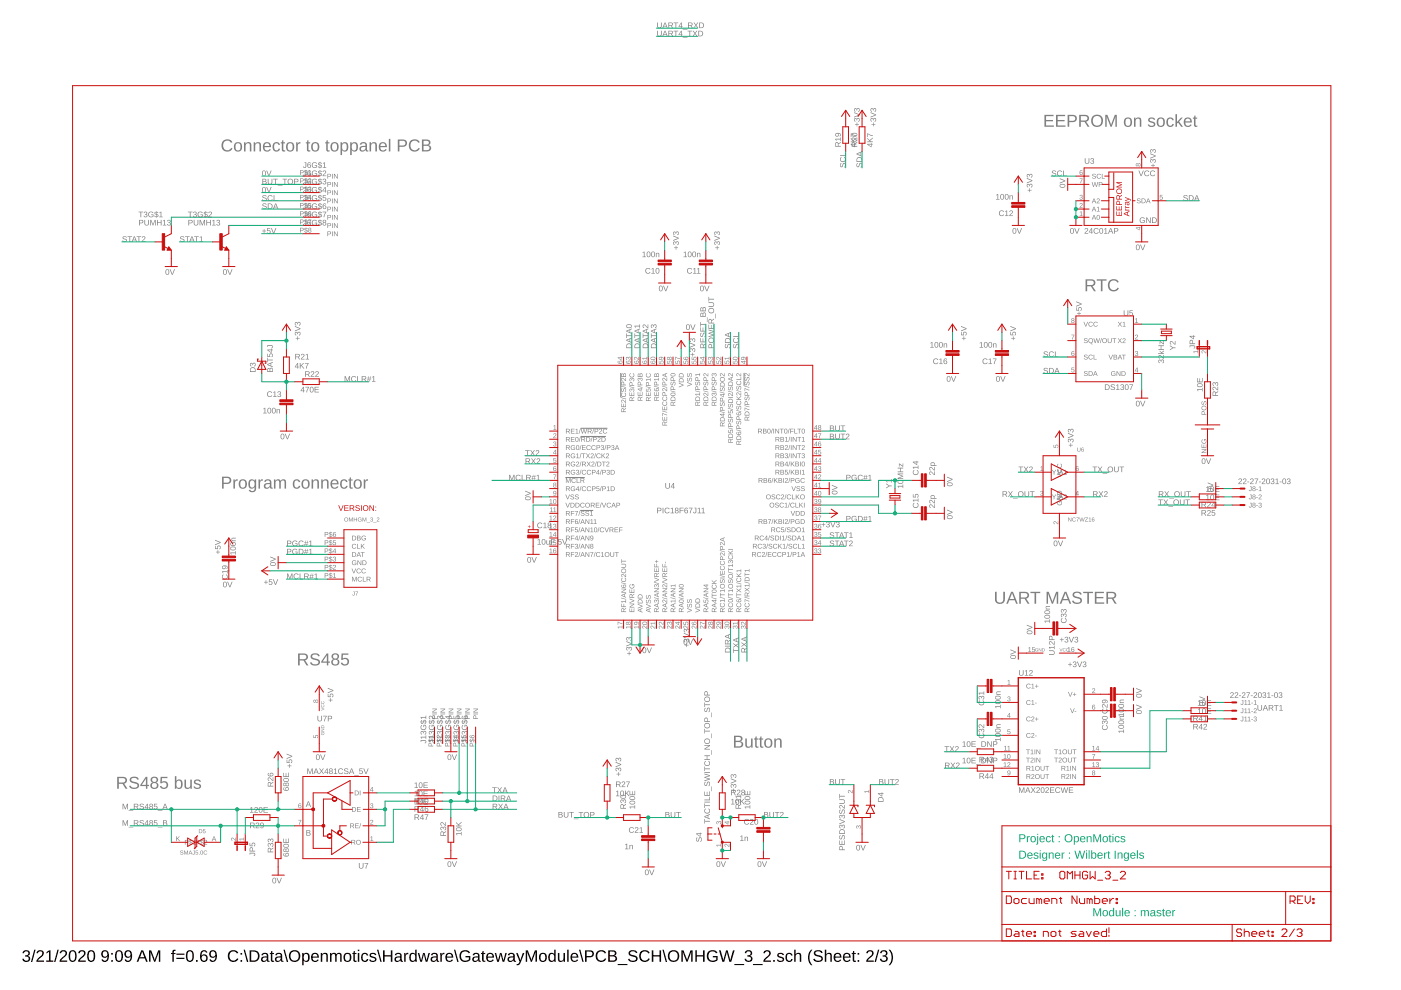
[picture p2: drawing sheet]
<svg xmlns="http://www.w3.org/2000/svg" width="297mm" height="210mm" viewBox="0 0 297 210" stroke-linecap="round" stroke-linejoin="round" font-family="sans-serif">
<path d="M5 201.6a.71 .71 0 0 1 1.1-.1 .71 .71 0 0 1-.1 1.1l-.2 .1a.69 .69 0 0 1 .6 .9 .69 .69 0 0 1-1.1 .3l-.5-.4-.1-.2h.3a.49 .49 0 0 0 .7 .4 .49 .49 0 0 0 .2-.8l-.6-.1v-.3a.47 .47 0 0 0 .7-.2 .47 .47 0 0 0-.3-.6 .47 .47 0 0 0-.6 .4h-.3zM7.3 201.4h.2l-.7 2.6h-.2zM8 201.6a.79 .79 0 0 1 1.2 .2 .79 .79 0 0 1-.4 1.1l-.7 .8h1.2v.2h-1.6l.1-.4 .5-.6a.72 .72 0 0 0 .4-1.2l-.5 .1-.1 .3h-.4zM9.8 201.9l.6-.4h.3v2.2h.6v.2h-1.5v-.2h.6v-1.9l-.6 .4zM12.2 201.4h.3l-.7 2.6h-.3zM12.9 201.6a.79 .79 0 0 1 1.2 .2 .79 .79 0 0 1-.4 1.1l-.7 .8h1.2v.2h-1.6l.1-.4 .6-.6a.72 .72 0 0 0 .3-1.2l-.5 .1-.1 .3h-.4zM14.9 201.6a.91 .91 0 0 1 1.1 .1 .91 .91 0 0 1 .2 1 .89 .89 0 0 1-.3 1.1 .89 .89 0 0 1-1.1-.2l-.2-.5v-.8zM15.1 201.8a1.65 1.65 0 0 0 .1 1.9h.2a1.12 1.12 0 0 0 .5-1.6l-.3-.4zM16.8 201.6a.79 .79 0 0 1 1.3 .2 .79 .79 0 0 1-.5 1.1l-.7 .8h1.3v.2h-1.6l.1-.4 .5-.6a.72 .72 0 0 0 .4-1.2l-.6 .1-.1 .3h-.3zM18.9 201.6a.91 .91 0 0 1 1 .1 .91 .91 0 0 1 .3 1 .89 .89 0 0 1-.4 1.1 .89 .89 0 0 1-1.1-.2l-.2-.5v-.8zM19 201.8a1.65 1.65 0 0 0 .2 1.9h.1a1.12 1.12 0 0 0 .5-1.6l-.3-.4zM21.7 201.7a.89 .89 0 0 1 1.1-.1 .89 .89 0 0 1 .3 1.1 .94 .94 0 0 1-.3 1 .94 .94 0 0 1-1.1 0l-.2-.3h.3a.52 .52 0 0 0 .7 .3 .52 .52 0 0 0 .3-.7v-.3a.78 .78 0 0 1-1.2 .2 .78 .78 0 0 1 .1-1.2zM21.7 202.3a.55 .55 0 0 0 1.1 0 .55 .55 0 0 0-1.1 0zM23.6 202.1h.3v.3h-.3zM23.6 203.6h.3v.3h-.3zM24.8 201.6a.91 .91 0 0 1 1 .1 .91 .91 0 0 1 .3 1 .89 .89 0 0 1-.4 1.1 .89 .89 0 0 1-1.1-.2l-.2-.5v-.8zM24.9 201.8a1.65 1.65 0 0 0 .2 1.9h.1a1.12 1.12 0 0 0 .5-1.6l-.3-.4zM26.6 201.7a.89 .89 0 0 1 1.1-.1 .89 .89 0 0 1 .3 1.1 .94 .94 0 0 1-.3 1 .94 .94 0 0 1-1.1 0l-.2-.3h.3a.52 .52 0 0 0 .7 .3 .52 .52 0 0 0 .3-.7v-.3a.78 .78 0 0 1-1.2 .2 .78 .78 0 0 1 .1-1.2zM26.6 202.3a.55 .55 0 0 0 1.1 0 .55 .55 0 0 0-1.1 0zM30 201.5h.3l1 2.4h-.3l-.3-.7h-1.1l-.3 .7h-.3zM30.1 201.7l-.4 1.3h.9zM31.6 201.5h.4l.8 2.1 .8-2.1h.4v2.4h-.3v-2.1l-.8 2.1h-.2l-.8-2.1v2.1h-.3zM36.7 201.5l.5-.1v.2l-.3 .2v.3h.3v.2h-.3v1.6h-.4v-1.6h-.2v-.2h.2zM37.4 202.2h1.7v.2h-1.7zM37.4 203.1h1.7v.2h-1.7zM39.8 201.6a.91 .91 0 0 1 1 .1 .91 .91 0 0 1 .3 1 .89 .89 0 0 1-.3 1.1 .89 .89 0 0 1-1.2-.2l-.2-.5v-.8zM40 201.8a1.65 1.65 0 0 0 .1 1.9h.2a1.12 1.12 0 0 0 .4-1.6l-.3-.4zM41.6 203.5h.3v.4h-.3zM42.8 201.6a.76 .76 0 0 1 1.2 .3l-.3 .1a.51 .51 0 0 0-.7-.2 .51 .51 0 0 0-.3 .6v.3a.79 .79 0 0 1 1.2 0 .79 .79 0 0 1-.1 1.1 .79 .79 0 0 1-1.2-.2 1.85 1.85 0 0 1 .2-2zM42.7 203.1a.52 .52 0 0 0 1 0 .52 .52 0 0 0-1 0zM44.6 201.7a.89 .89 0 0 1 1.1-.1 .89 .89 0 0 1 .3 1.1 .94 .94 0 0 1-.3 1 .94 .94 0 0 1-1.2 0l-.1-.3h.3a.52 .52 0 0 0 .7 .3 .52 .52 0 0 0 .3-.7v-.3a.78 .78 0 0 1-1.2 .2 .78 .78 0 0 1 .1-1.2zM44.6 202.3a.55 .55 0 0 0 1.1 0 .55 .55 0 0 0-1.1 0zM48.6 201.8a1.21 1.21 0 0 1 1.9 .3l-.3 .1a.9 .9 0 0 0-1.3-.3 .9 .9 0 0 0-.2 1.3 .84 .84 0 0 0 .8 .5 .84 .84 0 0 0 .8-.5l.2 .1a1.25 1.25 0 0 1-1.8 .4 1.25 1.25 0 0 1-.1-1.9zM51 202.1h.3v.3h-.3zM51 203.6h.3v.3h-.3zM51.7 201.4h.2l.7 2.6h-.2zM52.9 201.5h.8a1.22 1.22 0 0 1 1.3 1.2 1.22 1.22 0 0 1-1.2 1.2h-.9zM53.3 201.8v1.9h.5a1 1 0 0 0 .9-1.3 1 1 0 0 0-1.4-.6zM55.7 202.1a.74 .74 0 0 1 .7-.1 .74 .74 0 0 1 .5 .6v1l.3 .1v.2h-.4l-.2-.3a.63 .63 0 0 1-.8 .4 .63 .63 0 0 1-.4-.8 .63 .63 0 0 1 .7-.4h.5a.42 .42 0 0 0-.3-.5 .42 .42 0 0 0-.6 .3l-.3-.1zM55.8 203.1a.41 .41 0 0 0 .1 .7 .41 .41 0 0 0 .6-.4l.1-.4zM57.5 201.6h.2v.5h.4v.2h-.4v1.2l.1 .2h.3v.2h-.5l-.1-.1-.1-1.5h-.2v-.2h.2zM58.6 202.1a.74 .74 0 0 1 .8-.1 .74 .74 0 0 1 .4 .6v1l.3 .1v.2h-.4l-.2-.3a.63 .63 0 0 1-.8 .4 .63 .63 0 0 1-.4-.8 .63 .63 0 0 1 .8-.4h.4a.42 .42 0 0 0-.3-.5 .42 .42 0 0 0-.5 .3l-.3-.1zM58.7 203.1a.41 .41 0 0 0 .2 .7 .41 .41 0 0 0 .5-.4l.1-.4zM60.1 201.4h.3l.7 2.6h-.3zM61.2 202.7a1.25 1.25 0 0 1 2.5 0 1.25 1.25 0 0 1-2.5 0zM61.8 202a.95 .95 0 0 0 0 1.4 .95 .95 0 0 0 1.4-.2 .95 .95 0 0 0-.1-1.2 .95 .95 0 0 0-1.3 0zM64.1 202.1h.3v.3a.71 .71 0 0 1 .9-.3 .71 .71 0 0 1 .4 .9 .76 .76 0 0 1-1 .9l-.3-.3v1.1h-.3zM64.6 202.3a.84 .84 0 0 0 .3 1.4 .83 .83 0 0 0 0-1.4zM66.2 202.3a.85 .85 0 0 1 1-.2 .85 .85 0 0 1 .4 1h-1.3a.54 .54 0 0 0 .3 .6 .54 .54 0 0 0 .7-.3l.3 .1a.92 .92 0 0 1-1.4 .3 .92 .92 0 0 1-.2-1.3zM66.4 202.4l-.1 .4h1l-.3-.5zM68 202.1h.3v.3a.63 .63 0 0 1 .7-.4 .63 .63 0 0 1 .5 .7v1.2h-.3v-1.2a.45 .45 0 0 0-.5-.5 .45 .45 0 0 0-.4 .6v1.1h-.3zM70 202.1h.3v.3a.58 .58 0 0 1 .5-.4 .58 .58 0 0 1 .5 .4 .58 .58 0 0 1 .7-.4 .58 .58 0 0 1 .4 .7v1.2h-.3v-1.4a.41 .41 0 0 0-.5-.2 .41 .41 0 0 0-.2 .5v1.1h-.3l-.1-1.4a.41 .41 0 0 0-.5-.2 .41 .41 0 0 0-.2 .5v1.1h-.3zM73 202.3a.94 .94 0 0 1 1.5 .5 .94 .94 0 0 1-1.1 1.1l-.4-.2-.2-.4zM73.4 202.3a.86 .86 0 0 0 .2 1.4 .79 .79 0 0 0 .6-.7 .79 .79 0 0 0-.5-.8zM75 201.6h.2v.5h.4v.2h-.4v1.2l.1 .2h.3v.2h-.5l-.1-.1-.1-1.5h-.2v-.2h.2zM75.9 201.4h.3v.3h-.3zM75.9 202.1h.3v1.8h-.3zM76.8 202.3a.76 .76 0 0 1 1.3 .3h-.3a.48 .48 0 0 0-.7-.3 .48 .48 0 0 0-.2 .7 .48 .48 0 0 0 .2 .7 .48 .48 0 0 0 .7-.4l.3 .1a.79 .79 0 0 1-1 .5 .79 .79 0 0 1-.5-.9zM78.5 202.2a.85 .85 0 0 1 1.3 .3h-.3a.39 .39 0 0 0-.5-.3 .39 .39 0 0 0-.3 .5l.2 .1a.67 .67 0 0 1 .7 .2 .67 .67 0 0 1 .1 .7 .91 .91 0 0 1-1.4-.2l.3-.1a.45 .45 0 0 0 .5 .4 .45 .45 0 0 0 .3-.6h-.1a.82 .82 0 0 1-.9-.8zM79.9 201.4h.3l.7 2.6h-.3zM81.2 201.5h.3v1h1.4v-1h.3v2.4h-.3v-1.1h-1.4v1.1h-.3zM83.9 202.1a.74 .74 0 0 1 .8-.1 .74 .74 0 0 1 .5 .6v1l.2 .1v.2h-.3l-.2-.3a.63 .63 0 0 1-.8 .4 .63 .63 0 0 1-.5-.8 .63 .63 0 0 1 .8-.4h.5a.42 .42 0 0 0-.3-.5 .42 .42 0 0 0-.6 .3l-.3-.1zM84.1 203.1a.41 .41 0 0 0 .1 .7 .41 .41 0 0 0 .6-.4l.1-.4zM85.7 202.1h.3v.3l.2-.3 .4-.1v.3h-.4l-.2 .3v1.3h-.3zM86.9 202.3l.6-.3 .5 .3v-.9h.4v2.5h-.3l-.1-.3a.71 .71 0 0 1-.9 .3 .71 .71 0 0 1-.3-.9zM87.2 202.4a.91 .91 0 0 0 .3 1.3 .79 .79 0 0 0 .5-.7 .79 .79 0 0 0-.5-.8zM88.6 202.1h.3l.4 1.6 .4-1.6h.3l.4 1.6 .4-1.6h.3l-.5 1.8h-.3l-.4-1.6-.4 1.6h-.4zM91.6 202.1a.74 .74 0 0 1 .8-.1 .74 .74 0 0 1 .4 .6v1l.3 .1v.2h-.4l-.2-.3a.63 .63 0 0 1-.8 .4 .63 .63 0 0 1-.4-.8 .63 .63 0 0 1 .8-.4h.4a.42 .42 0 0 0-.3-.5 .42 .42 0 0 0-.5 .3l-.3-.1zM91.7 203.1a.41 .41 0 0 0 .2 .7 .41 .41 0 0 0 .5-.4l.1-.4zM93.3 202.1h.3l.1 .3 .1-.3 .4-.1v.3h-.3l-.2 .3v1.3h-.3zM94.7 202.3a.85 .85 0 0 1 1-.2 .85 .85 0 0 1 .4 1h-1.3a.54 .54 0 0 0 .3 .6 .54 .54 0 0 0 .7-.3l.2 .1a.92 .92 0 0 1-1.3 .3 .92 .92 0 0 1-.2-1.3zM94.9 202.4l-.1 .4h1l-.3-.5zM96.2 201.4h.3l.7 2.6h-.2zM97.7 201.8a1.27 1.27 0 0 1 2 .2l-.4 .1a.93 .93 0 0 0-1.3-.2 .93 .93 0 0 0-.2 1.3 1.03 1.03 0 0 0 1.6 .2v-.4h-.7v-.3h1v.8a1.33 1.33 0 0 1-1.9 .2 1.33 1.33 0 0 1-.1-1.9zM100.4 202.1a.74 .74 0 0 1 .8-.1 .74 .74 0 0 1 .5 .6v1l.2 .1v.2h-.3l-.2-.3a.63 .63 0 0 1-.8 .4 .63 .63 0 0 1-.5-.8 .63 .63 0 0 1 .8-.4h.5a.42 .42 0 0 0-.3-.5 .42 .42 0 0 0-.6 .3l-.3-.1zM100.6 203.1a.41 .41 0 0 0 .1 .7 .41 .41 0 0 0 .6-.4l.1-.4zM102.3 201.6h.2v.5h.4v.2h-.4v1.2l.1 .2h.3v.2h-.5l-.1-.1-.1-1.5h-.2v-.2h.2zM103.3 202.3a.85 .85 0 0 1 1-.2 .85 .85 0 0 1 .4 1h-1.3a.54 .54 0 0 0 .3 .6 .54 .54 0 0 0 .7-.3l.3 .1a.92 .92 0 0 1-1.3 .3 .92 .92 0 0 1-.2-1.3zM103.6 202.4l-.2 .4h1l-.3-.5zM104.9 202.1h.3l.4 1.6 .4-1.6h.3l.4 1.6 .5-1.6h.3l-.6 1.8h-.3l-.4-1.6-.4 1.6h-.4zM107.9 202.1a.74 .74 0 0 1 .8-.1 .74 .74 0 0 1 .4 .6v1l.3 .1v.2h-.4l-.2-.3a.63 .63 0 0 1-.8 .4 .63 .63 0 0 1-.4-.8 .63 .63 0 0 1 .8-.4h.4a.42 .42 0 0 0-.3-.5 .42 .42 0 0 0-.5 .3l-.3-.1zM108.1 203.1a.41 .41 0 0 0 .1 .7 .41 .41 0 0 0 .5-.4l.1-.4zM109.4 202.1h.4l.5 1.5 .5-1.5h.4l-.7 1.8a.79 .79 0 0 1-1 .7v-.2h.4l.3-.5zM111.5 201.5h.4l.8 2.1 .7-2.1h.4v2.4h-.3l.1-2.1-.8 2.1h-.3l-.7-2.1v2.1h-.3zM114.5 202.3a.94 .94 0 0 1 1.5 .5 .94 .94 0 0 1-1.2 1.1l-.3-.2-.2-.4zM114.8 202.3a.86 .86 0 0 0 .3 1.4 .79 .79 0 0 0 .5-.7 .79 .79 0 0 0-.5-.8zM116.4 202.3l.5-.3 .6 .3v-.9h.3v2.5h-.3v-.3a.71 .71 0 0 1-.9 .3 .71 .71 0 0 1-.4-.9zM116.7 202.4a.91 .91 0 0 0 .3 1.3 .79 .79 0 0 0 .5-.7 .79 .79 0 0 0-.5-.8zM118.3 202.1h.3v1.1a.45 .45 0 0 0 .5 .5 .45 .45 0 0 0 .4-.6v-1h.3v1.8h-.3v-.3a.63 .63 0 0 1-.7 .3 .63 .63 0 0 1-.5-.6zM120.3 201.4h.3v2.5h-.3zM121.2 202.3a.85 .85 0 0 1 1-.2 .85 .85 0 0 1 .4 1h-1.3a.54 .54 0 0 0 .3 .6 .54 .54 0 0 0 .7-.3l.3 .1a.92 .92 0 0 1-1.4 .3 .92 .92 0 0 1-.1-1.3zM121.4 202.4l-.1 .4h1l-.3-.5zM122.8 201.4h.2l.8 2.6h-.3zM124 201.5a2.12 2.12 0 0 1 1.7 .2 .76 .76 0 0 1 .2 .8 .76 .76 0 0 1-.8 .5h-.7v.9h-.4zM124.4 201.8v.9h.9a.49 .49 0 0 0 0-.9zM126.6 201.8a1.21 1.21 0 0 1 1.9 .3l-.3 .1a.9 .9 0 0 0-1.3-.3 .9 .9 0 0 0-.2 1.3 .84 .84 0 0 0 .8 .5 .84 .84 0 0 0 .8-.5l.2 .1a1.25 1.25 0 0 1-1.8 .4 1.25 1.25 0 0 1-.1-1.9zM129 201.5a1.58 1.58 0 0 1 1.6 .3l.1 .5-.5 .3a.66 .66 0 0 1 .6 .8 .66 .66 0 0 1-.9 .5h-.9zM129.3 201.8v.7h.5a.42 .42 0 0 0 .5-.1 .42 .42 0 0 0 0-.5l-.2-.1zM129.3 202.8v.9l1.1-.2a.43 .43 0 0 0-.2-.7zM131 204.4h2v.2h-2zM133.4 201.7a1.11 1.11 0 0 1 1.7 .3l-.3 .1a.63 .63 0 0 0-.6-.4 .63 .63 0 0 0-.6 .5l.7 .3a.75 .75 0 0 1 .9 .8 .75 .75 0 0 1-1 .7 .89 .89 0 0 1-1.1-.7h.4a.73 .73 0 0 0 .7 .4 .73 .73 0 0 0 .6-.5l-.7-.4a.72 .72 0 0 1-.7-1.1zM135.8 201.8a1.21 1.21 0 0 1 1.9 .3l-.3 .1a.9 .9 0 0 0-1.3-.3 .9 .9 0 0 0-.1 1.3 .84 .84 0 0 0 .7 .5 .84 .84 0 0 0 .8-.5l.3 .1a1.25 1.25 0 0 1-1.9 .4 1.25 1.25 0 0 1-.1-1.9zM138.2 201.5h.3v1h1.3v-1h.4v2.4h-.4v-1.1h-1.3v1.1h-.3zM140.5 201.4h.2l.7 2.6h-.2zM141.5 202.7a1.25 1.25 0 0 1 2.5 0 1.25 1.25 0 0 1-2.5 0zM142.2 202a.95 .95 0 0 0 0 1.4 .95 .95 0 0 0 1.4-.2 .95 .95 0 0 0-.2-1.2 .95 .95 0 0 0-1.2 0zM144.5 201.5h.4l.8 2.1 .7-2.1h.4v2.4h-.3l.1-2.1-.8 2.1h-.3l-.7-2.1v2.1h-.3zM147.4 201.5h.3v1h1.4v-1h.3v2.4h-.3v-1.1h-1.4v1.1h-.3zM150.2 201.8a1.27 1.27 0 0 1 1.9 .2l-.3 .1a.93 .93 0 0 0-1.3-.2 .93 .93 0 0 0-.2 1.3 1.03 1.03 0 0 0 1.6 .2v-.4h-.8v-.3h1.1v.8a1.33 1.33 0 0 1-1.9 .2 1.33 1.33 0 0 1-.1-1.9zM152.4 201.5h.4l.6 2.1 .5-2.1h.4l.5 2.1 .6-2.1h.4l-.8 2.4h-.4l-.5-2-.5 2h-.4zM155.7 204.4h2.1v.2h-2.1zM158.2 201.6a.71 .71 0 0 1 1-.1 .71 .71 0 0 1 0 1.1l-.2 .1a.69 .69 0 0 1 .5 .9 .69 .69 0 0 1-1 .3l-.6-.4v-.2h.3a.49 .49 0 0 0 .7 .4 .49 .49 0 0 0 .2-.8l-.7-.1v-.3a.47 .47 0 0 0 .7-.2 .47 .47 0 0 0-.3-.6 .47 .47 0 0 0-.6 .4h-.3zM159.6 204.4h2.1v.2h-2.1zM162.1 201.6a.79 .79 0 0 1 1.2 .2 .79 .79 0 0 1-.4 1.1l-.7 .8h1.3v.2h-1.7l.1-.4 .6-.6a.72 .72 0 0 0 .3-1.2l-.5 .1-.1 .3h-.3zM164 203.5h.3v.4h-.3zM165 202.2a.85 .85 0 0 1 1.2 .3h-.3a.39 .39 0 0 0-.4-.3 .39 .39 0 0 0-.3 .5l.2 .1a.67 .67 0 0 1 .7 .2 .67 .67 0 0 1 .1 .7 .91 .91 0 0 1-1.5-.2l.3-.1a.45 .45 0 0 0 .5 .4 .45 .45 0 0 0 .4-.6h-.1a.82 .82 0 0 1-1-.8zM166.7 202.3a.76 .76 0 0 1 1.3 .3h-.3a.48 .48 0 0 0-.6-.3 .48 .48 0 0 0-.2 .7 .48 .48 0 0 0 .2 .7 .48 .48 0 0 0 .6-.4l.4 .1a.79 .79 0 0 1-1 .5 .79 .79 0 0 1-.6-.9zM168.4 201.4h.3v1a.63 .63 0 0 1 .7-.4 .63 .63 0 0 1 .5 .7v1.2h-.3v-1.2a.45 .45 0 0 0-.5-.5 .45 .45 0 0 0-.4 .6v1.1h-.3zM171.9 201.4h.3a2.48 2.48 0 0 0 0 3.3 1.06 1.06 0 0 1-.8-1.1 2.47 2.47 0 0 1 .5-2.2zM172.7 201.7a1.11 1.11 0 0 1 1.7 .3l-.3 .1a.63 .63 0 0 0-.7-.4 .63 .63 0 0 0-.5 .5l.6 .3a.75 .75 0 0 1 1 .8 .75 .75 0 0 1-1 .7 .89 .89 0 0 1-1.1-.7h.4a.73 .73 0 0 0 .7 .4 .73 .73 0 0 0 .6-.5l-.7-.4a.72 .72 0 0 1-.7-1.1zM174.9 201.4h.3v1a.63 .63 0 0 1 .7-.4 .63 .63 0 0 1 .5 .7v1.2h-.3v-1.2a.45 .45 0 0 0-.5-.5 .45 .45 0 0 0-.4 .6v1.1h-.3zM177 202.3a.85 .85 0 0 1 1-.2 .85 .85 0 0 1 .4 1h-1.3a.54 .54 0 0 0 .3 .6 .54 .54 0 0 0 .7-.3l.3 .1a.92 .92 0 0 1-1.4 .3 .92 .92 0 0 1-.2-1.3zM177.2 202.4l-.1 .4h1l-.3-.5zM178.9 202.3a.85 .85 0 0 1 1.1-.2 .85 .85 0 0 1 .4 1h-1.4a.54 .54 0 0 0 .4 .6 .54 .54 0 0 0 .6-.3l.3 .1a.92 .92 0 0 1-1.3 .3 .92 .92 0 0 1-.2-1.3zM179.2 202.4l-.2 .4h1l-.3-.5zM180.9 201.6h.2v.5h.4v.2h-.4v1.2l.1 .2h.3v.2h-.5l-.2-.1v-1.5h-.2v-.2h.2zM181.8 202.1h.4v.3h-.4zM181.8 203.6h.4v.3h-.4zM183.9 201.6a.79 .79 0 0 1 1.2 .2 .79 .79 0 0 1-.4 1.1l-.7 .8h1.3v.2h-1.7l.1-.4 .6-.6a.72 .72 0 0 0 .3-1.2l-.5 .1-.1 .3h-.3zM186.1 201.4h.3l-.7 2.6h-.3zM186.8 201.6a.71 .71 0 0 1 1.1-.1 .71 .71 0 0 1 0 1.1l-.2 .1a.69 .69 0 0 1 .5 .9 .69 .69 0 0 1-1 .3l-.6-.4v-.2h.3a.49 .49 0 0 0 .6 .4 .49 .49 0 0 0 .3-.8l-.7-.1v-.3a.47 .47 0 0 0 .7-.2 .47 .47 0 0 0-.3-.6 .47 .47 0 0 0-.6 .4h-.3zM188.4 201.4a1.06 1.06 0 0 1 .9 1 2.47 2.47 0 0 1-.6 2.3h-.3a2.48 2.48 0 0 0 0-3.3z" fill="#000"/>
<g fill="#808080">
<path d="M240.7 67.6l.4-.1v.9l.2 .1h-.6l.2-.1v-.8l-.2 .2z"/>
<path d="M240.7 71a.34 .34 0 0 1 .6 .2 .34 .34 0 0 1-.3 .4l-.2 .3h.5v.1h-.7l.5-.6a.19 .19 0 0 0 0-.3 .19 .19 0 0 0-.3 .1h-.2z"/>
<path d="M240.7 74.5a.29 .29 0 0 1 .5 0 .29 .29 0 0 1-.1 .4 .27 .27 0 0 1 .2 .4 .27 .27 0 0 1-.3 .2l-.4-.3 .4 .2a.19 .19 0 0 0 .2-.2 .19 .19 0 0 0-.3-.2v-.1a.2 .2 0 0 0 .2-.1 .2 .2 0 0 0-.1-.3 .2 .2 0 0 0-.2 .2h-.2z"/>
<path d="M227.2 77.9h.6v.1h-.5v.4a.34 .34 0 0 1 .5 .1 .34 .34 0 0 1-.2 .5 .34 .34 0 0 1-.5-.3l.4 .2a.27 .27 0 0 0 .1-.5 .27 .27 0 0 0-.4 .1z"/>
<path d="M227.1 71h.7l-.3 1h-.2v-.2l.4-.7h-.6z"/>
<path d="M155.6 156a1.65 1.65 0 0 1 1.8 .3v.5l-.5 .4a.69 .69 0 0 1 .7 .8 .69 .69 0 0 1-1 .5h-1zM156 156.3v.8h.5a.44 .44 0 0 0 .5-.2 .44 .44 0 0 0 .1-.4l-.3-.2zM156 157.3v.9h1a.44 .44 0 0 0 .2-.7l-.2-.1zM158 156.6h.3v1.2a.47 .47 0 0 0 .6 .5 .47 .47 0 0 0 .3-.6v-1.1h.4v1.9h-.3v-.3a.66 .66 0 0 1-.8 .3 .66 .66 0 0 1-.5-.6zM160.2 156.1h.2v.5h.4v.2h-.4v1.2l.1 .3h.3v.2h-.5l-.2-.1v-1.6h-.2v-.2h.2zM161.2 156.1h.2v.5h.4v.2h-.4v1.2l.2 .3h.2v.2h-.5l-.1-.1-.1-1.6h-.2v-.2h.2zM162.2 156.8a.93 .93 0 0 1 1.2-.1 .93 .93 0 0 1 .3 1.2 .93 .93 0 0 1-1.2 .6 .93 .93 0 0 1-.4-1.4zM162.6 156.9a.89 .89 0 0 0 .3 1.4 .82 .82 0 0 0 .5-.7 .82 .82 0 0 0-.5-.8zM164.2 156.6h.3v.3a.66 .66 0 0 1 .7-.3 .66 .66 0 0 1 .5 .6v1.3h-.3v-1.2a.47 .47 0 0 0-.5-.5 .47 .47 0 0 0-.4 .6v1.1h-.3z"/>
<path d="M47.3 29.9a1.27 1.27 0 0 1 2 .3l-.4 .1a.97 .97 0 0 0-1.3-.2 .97 .97 0 0 0-.1 1.4 .97 .97 0 0 0 1.4 .1l.1-.3 .3 .2a1.3 1.3 0 0 1-2 .4 1.3 1.3 0 0 1 0-2zM49.8 30.4a.93 .93 0 0 1 1.2-.1 .93 .93 0 0 1 .3 1.1 .93 .93 0 0 1-1.3 .7 .93 .93 0 0 1-.4-1.4zM50.2 30.5a.89 .89 0 0 0 .2 1.4 .82 .82 0 0 0 .6-.8 .82 .82 0 0 0-.5-.7zM51.7 30.2h.3v.3a.66 .66 0 0 1 .8-.4 .66 .66 0 0 1 .5 .7v1.3h-.3v-1.2a.47 .47 0 0 0-.6-.6 .47 .47 0 0 0-.3 .7v1.1h-.4zM53.8 30.2h.3v.3a.66 .66 0 0 1 .7-.4 .66 .66 0 0 1 .5 .7v1.3h-.3v-1.2a.47 .47 0 0 0-.5-.6 .47 .47 0 0 0-.4 .7v1.1h-.3zM56 30.4a.89 .89 0 0 1 1-.2 .89 .89 0 0 1 .5 1h-1.4a.57 .57 0 0 0 .3 .7 .57 .57 0 0 0 .7-.3l.3 .1a.93 .93 0 0 1-1.2 .3 .93 .93 0 0 1-.4-1.2zM56.2 30.5l-.1 .5h1l-.3-.6zM58 30.4a.79 .79 0 0 1 1.4 .3h-.4a.5 .5 0 0 0-.6-.3 .5 .5 0 0 0-.3 .7 .5 .5 0 0 0 .3 .7 .5 .5 0 0 0 .6-.3h.4a.82 .82 0 0 1-1 .6 .82 .82 0 0 1-.6-1zM59.9 29.7h.2v.5h.3v.2h-.3v1.2l.1 .3h.3v.2h-.6l-.1-.2-.1-1.5h-.2v-.2h.3zM60.9 30.4a.93 .93 0 0 1 1.2-.1 .93 .93 0 0 1 .3 1.1 .93 .93 0 0 1-1.3 .7 .93 .93 0 0 1-.4-1.4zM61.2 30.5a.89 .89 0 0 0 .3 1.4 .82 .82 0 0 0 .5-.8 .82 .82 0 0 0-.5-.7zM62.8 30.2h.3v.4l.2-.4 .4-.1v.3l-.3 .1-.2 .2-.1 1.4h-.3zM65.2 29.7h.2v.5h.4v.2h-.4v1.2l.1 .3h.3v.2h-.6l-.1-.2v-1.5h-.3v-.2h.3zM66.2 30.4a.93 .93 0 0 1 1.2-.1 .93 .93 0 0 1 .3 1.1 .93 .93 0 0 1-1.3 .7 .93 .93 0 0 1-.4-1.4zM66.5 30.5a.89 .89 0 0 0 .3 1.4 .82 .82 0 0 0 .6-.8 .82 .82 0 0 0-.6-.7zM69.3 29.7h.2v.5h.3v.2h-.3v1.2l.1 .3h.3v.2h-.6l-.1-.2v-1.5h-.3v-.2h.3zM70.3 30.4a.93 .93 0 0 1 1.2-.1 .93 .93 0 0 1 .3 1.1 .93 .93 0 0 1-1.3 .7 .93 .93 0 0 1-.4-1.4zM70.6 30.5a.89 .89 0 0 0 .3 1.4 .82 .82 0 0 0 .6-.8 .82 .82 0 0 0-.6-.7zM72.2 30.2h.3v.3a.74 .74 0 0 1 1-.3 .74 .74 0 0 1 .3 .9 .79 .79 0 0 1-.9 1l-.4-.3v1.1h-.3zM72.7 30.5a1.04 1.04 0 0 0 .2 1.4 .75 .75 0 0 0 .6-1.2l-.2-.3zM74.2 30.2h.4v.3a.74 .74 0 0 1 .9-.3 .74 .74 0 0 1 .4 .9 .79 .79 0 0 1-1 1l-.3-.3v1.1h-.3zM74.8 30.5a1.04 1.04 0 0 0 .1 1.4 .75 .75 0 0 0 .6-1.2l-.2-.3zM76.5 30.3a.77 .77 0 0 1 .8-.2 .77 .77 0 0 1 .5 .7v.9l.3 .2v.2h-.4l-.2-.4a.66 .66 0 0 1-.8 .5 .66 .66 0 0 1-.5-.8 .66 .66 0 0 1 .8-.5h.5a.44 .44 0 0 0-.3-.5 .44 .44 0 0 0-.6 .3h-.3zM76.7 31.3a.4 .4 0 0 0 0 .6 .4 .4 0 0 0 .6-.2l.2-.5zM78.3 30.2h.3l.1 .3a.66 .66 0 0 1 .7-.4 .66 .66 0 0 1 .5 .7v1.3h-.3v-1.2a.47 .47 0 0 0-.5-.6 .47 .47 0 0 0-.4 .7v1.1h-.3zM80.5 30.4a.89 .89 0 0 1 1.1-.2 .89 .89 0 0 1 .4 1h-1.4a.57 .57 0 0 0 .4 .7 .57 .57 0 0 0 .7-.3l.3 .1a.93 .93 0 0 1-1.3 .3 .93 .93 0 0 1-.4-1.2zM80.8 30.5l-.2 .5h1.1l-.3-.6zM82.4 29.4h.4v2.7h-.4zM84.3 29.6a2.21 2.21 0 0 1 1.8 .2 .79 .79 0 0 1 .1 .9 .79 .79 0 0 1-.8 .4h-.7v1h-.4zM84.7 29.9v1l1-.1a.51 .51 0 0 0 0-.9zM87 29.9a1.27 1.27 0 0 1 2 .3l-.3 .1a.97 .97 0 0 0-1.4-.2 .97 .97 0 0 0-.1 1.4 .97 .97 0 0 0 1.4 .1l.1-.3 .3 .2a1.3 1.3 0 0 1-1.9 .4 1.3 1.3 0 0 1-.1-2zM89.5 29.6a1.65 1.65 0 0 1 1.7 .3v.5l-.4 .4a.69 .69 0 0 1 .6 .8 .69 .69 0 0 1-.9 .5h-1zM89.8 29.9v.8h.6a.44 .44 0 0 0 .4-.2 .44 .44 0 0 0 .1-.4l-.3-.2zM89.8 30.9v.9h1a.44 .44 0 0 0 .2-.7l-.2-.1z"/>
<path d="M221.4 24.3h2v.3h-1.6v.8h1.5v.3h-1.5v.9h1.6v.3h-2zM223.9 24.3h1.9v.3h-1.6v.8h1.5v.3h-1.5v.9h1.7v.3h-2zM226.4 24.3a2.21 2.21 0 0 1 1.7 .2 .79 .79 0 0 1 .1 .9 .79 .79 0 0 1-.8 .5h-.7v1h-.3zM226.7 24.6v1h1a.51 .51 0 0 0 0-.9zM228.8 24.3h1.2a.73 .73 0 0 1 .9 .6 .73 .73 0 0 1-.6 .9l.7 1.1h-.4l-.7-1.1h-.7v1.1h-.4zM229.2 24.6v1h.8a.48 .48 0 0 0 .6-.5 .48 .48 0 0 0-.6-.5zM231.2 25.6a1.35 1.35 0 0 1 2.7 0 1.35 1.35 0 0 1-2.7 0zM231.9 24.9a.99 .99 0 0 0 0 1.4 .99 .99 0 0 0 1.5-.1 .99 .99 0 0 0-.1-1.4 .99 .99 0 0 0-1.4 .1zM234.3 24.3h.5l.8 2.2 .8-2.2h.4v2.6h-.3v-2.2l-.8 2.2h-.2l-.9-2.2v2.2h-.3zM238.5 25.2a.93 .93 0 0 1 1.2-.2 .93 .93 0 0 1 .3 1.2 .93 .93 0 0 1-1.3 .6 .93 .93 0 0 1-.4-1.3zM238.8 25.2a.89 .89 0 0 0 .3 1.5 .82 .82 0 0 0 .6-.8 .82 .82 0 0 0-.5-.8zM240.4 24.9h.3v.4a.66 .66 0 0 1 .8-.4 .66 .66 0 0 1 .5 .7v1.3h-.3v-1.3a.47 .47 0 0 0-.6-.5 .47 .47 0 0 0-.3 .7v1.1h-.4zM243.6 25a.88 .88 0 0 1 1.3 .4h-.3a.41 .41 0 0 0-.5-.3 .41 .41 0 0 0-.3 .5l.2 .1a.7 .7 0 0 1 .8 .2 .7 .7 0 0 1 .1 .8 .94 .94 0 0 1-1.6-.3h.3a.47 .47 0 0 0 .6 .3 .47 .47 0 0 0 .4-.5l-.1-.1a.85 .85 0 0 1-1.1-.8zM245.5 25.2a.93 .93 0 0 1 1.2-.2 .93 .93 0 0 1 .3 1.2 .93 .93 0 0 1-1.3 .6 .93 .93 0 0 1-.4-1.3zM245.8 25.2a.89 .89 0 0 0 .3 1.5 .82 .82 0 0 0 .5-.8 .82 .82 0 0 0-.5-.8zM247.5 25.2a.79 .79 0 0 1 1.4 .3h-.4a.5 .5 0 0 0-.6-.3 .5 .5 0 0 0-.3 .7 .5 .5 0 0 0 .3 .7 .5 .5 0 0 0 .7-.3h.3a.82 .82 0 0 1-1 .6 .82 .82 0 0 1-.6-1zM249.2 24.2h.3v1.7l.9-1h.4l-.8 .9 .8 1.1h-.4l-.6-.9-.3 .2v.7h-.3zM251.2 25.2a.89 .89 0 0 1 1.1-.2 .89 .89 0 0 1 .4 1h-1.4a.57 .57 0 0 0 .4 .6 .57 .57 0 0 0 .7-.2l.2 .1a.93 .93 0 0 1-1.2 .3 .93 .93 0 0 1-.4-1.2zM251.5 25.3l-.2 .4h1.1l-.3-.5zM253.3 24.5h.2v.4h.3v.3h-.3v1.2l.1 .2h.3v.3h-.6l-.1-.2-.1-1.5h-.2v-.3h.3z"/>
<path d="M230.2 59.2h1.2a.73 .73 0 0 1 .8 .6 .73 .73 0 0 1-.6 .9l.7 1.1h-.3l-.7-1.1h-.8v1.1h-.3zM230.5 59.5v.9h.8a.48 .48 0 0 0 .6-.4 .48 .48 0 0 0-.6-.5zM232.5 59.2h2.1v.3h-.9v2.3h-.3v-2.3h-.9zM235.2 59.5a1.27 1.27 0 0 1 2 .3l-.3 .1a.97 .97 0 0 0-1.4-.1 .97 .97 0 0 0-.1 1.4 .97 .97 0 0 0 1.4 0l.1-.2 .3 .1a1.3 1.3 0 0 1-1.9 .4 1.3 1.3 0 0 1-.1-2z"/>
<path d="M47.1 101.1a2.21 2.21 0 0 1 1.7 .2 .79 .79 0 0 1 .2 .9 .79 .79 0 0 1-.8 .4h-.8v1h-.3zM47.4 101.3v1h1a.51 .51 0 0 0 0-.9zM49.5 101.7h.3v.4l.2-.4 .4-.1v.3l-.4 .1-.1 .2-.1 1.4h-.3zM50.8 101.9a.93 .93 0 0 1 1.2-.1 .93 .93 0 0 1 .3 1.1 .93 .93 0 0 1-1.3 .6 .93 .93 0 0 1-.3-1.3zM51.2 101.9a.89 .89 0 0 0 .3 1.5 .82 .82 0 0 0 .5-.8 .82 .82 0 0 0-.5-.7zM52.8 101.9a.69 .69 0 0 1 1.2 .1v-.3h.3v1.8a.82 .82 0 0 1-.6 .9 .82 .82 0 0 1-1-.5l.4-.1 .4 .3a.61 .61 0 0 0 .5-.9 .73 .73 0 0 1-1 .3 .73 .73 0 0 1-.3-.9zM53.1 102a.91 .91 0 0 0 .4 1.4 .81 .81 0 0 0 .5-.8 .81 .81 0 0 0-.5-.7zM54.8 101.7h.3v.4l.2-.4 .4-.1v.3l-.3 .1-.2 .2-.1 1.4h-.3zM56.3 101.7a.77 .77 0 0 1 .8-.1 .77 .77 0 0 1 .4 .7v.9l.3 .2v.2h-.4l-.2-.4a.66 .66 0 0 1-.8 .5 .66 .66 0 0 1-.4-.8 .66 .66 0 0 1 .8-.5h.4a.44 .44 0 0 0-.3-.5 .44 .44 0 0 0-.5 .3l-.4-.1zM56.4 102.7a.4 .4 0 0 0 0 .7 .4 .4 0 0 0 .6-.2l.2-.6zM58.1 101.7h.3v.3a.6 .6 0 0 1 .5-.4 .6 .6 0 0 1 .6 .4 .6 .6 0 0 1 .7-.4 .6 .6 0 0 1 .5 .7v1.3h-.4v-1.5a.43 .43 0 0 0-.5-.2 .43 .43 0 0 0-.3 .6v1.1h-.3v-1.5a.43 .43 0 0 0-.6-.2 .43 .43 0 0 0-.2 .6v1.1h-.3zM62.3 101.9a.79 .79 0 0 1 1.4 .3h-.4a.5 .5 0 0 0-.7-.3 .5 .5 0 0 0-.2 .7 .5 .5 0 0 0 .3 .7 .5 .5 0 0 0 .6-.3h.4a.82 .82 0 0 1-1 .6 .82 .82 0 0 1-.6-1zM64.1 101.9a.93 .93 0 0 1 1.2-.1 .93 .93 0 0 1 .3 1.1 .93 .93 0 0 1-1.2 .6 .93 .93 0 0 1-.4-1.3zM64.5 101.9a.89 .89 0 0 0 .3 1.5 .82 .82 0 0 0 .5-.8 .82 .82 0 0 0-.5-.7zM66.1 101.7h.3v.3a.66 .66 0 0 1 .7-.4 .66 .66 0 0 1 .5 .7v1.3h-.3v-1.2a.47 .47 0 0 0-.5-.6 .47 .47 0 0 0-.4 .7v1.1h-.3zM68.1 101.7h.3v.3a.66 .66 0 0 1 .8-.4 .66 .66 0 0 1 .5 .7v1.3h-.4v-1.2a.47 .47 0 0 0-.5-.6 .47 .47 0 0 0-.4 .7v1.1h-.3zM70.3 101.9a.89 .89 0 0 1 1.1-.2 .89 .89 0 0 1 .4 1h-1.4a.57 .57 0 0 0 .3 .7 .57 .57 0 0 0 .8-.3l.2 .1a.93 .93 0 0 1-1.2 .3 .93 .93 0 0 1-.4-1.2zM70.6 102l-.2 .4h1.1l-.4-.5zM72.3 101.9a.79 .79 0 0 1 1.4 .3h-.3a.5 .5 0 0 0-.7-.3 .5 .5 0 0 0-.3 .7 .5 .5 0 0 0 .3 .7 .5 .5 0 0 0 .7-.3h.3a.82 .82 0 0 1-1 .6 .82 .82 0 0 1-.6-1zM74.2 101.2h.2v.5h.4v.2h-.4v1.2l.1 .3 .3-.1v.3h-.6l-.1-.2v-1.5h-.2v-.2h.2zM75.2 101.9a.93 .93 0 0 1 1.2-.1 .93 .93 0 0 1 .3 1.1 .93 .93 0 0 1-1.3 .6 .93 .93 0 0 1-.4-1.3zM75.5 101.9a.89 .89 0 0 0 .3 1.5 .82 .82 0 0 0 .6-.8 .82 .82 0 0 0-.6-.7zM77.1 101.7h.3v.4l.2-.4 .4-.1v.3l-.3 .1-.2 .2-.1 1.4h-.3z"/>
<path d="M63.2 138.6h1.2a.73 .73 0 0 1 .9 .5 .73 .73 0 0 1-.6 .9l.7 1.1h-.4l-.7-1.1h-.8v1.1h-.3zM63.5 138.8v1h.9a.48 .48 0 0 0 .5-.5 .48 .48 0 0 0-.5-.5zM66 138.8a1.15 1.15 0 0 1 1.8 .3l-.3 .1a.67 .67 0 0 0-.7-.4 .67 .67 0 0 0-.6 .5l.7 .3a.78 .78 0 0 1 .9 .8 .78 .78 0 0 1-1 .7 .93 .93 0 0 1-1.1-.6l.4-.1a.77 .77 0 0 0 .7 .5 .77 .77 0 0 0 .7-.6l-.8-.4a.75 .75 0 0 1-.7-1.1zM69.3 138.6h.3v1.7h.4v.2h-.4v.6h-.3v-.6h-1.2v-.2zM69.3 138.9l-.9 1.4h.9zM70.5 138.7a.75 .75 0 0 1 1.1-.1 .75 .75 0 0 1 0 1.1h-.2a.74 .74 0 0 1 .5 1.1 .74 .74 0 0 1-1.1 .3 .69 .69 0 0 1-.6-.6 .69 .69 0 0 1 .5-.7l-.4-.4v-.4zM70.6 139.2a.5 .5 0 0 0 1 0 .5 .5 0 0 0-1 0zM70.6 140.4a.53 .53 0 0 0 1 0 .53 .53 0 0 0-1 0zM72.4 138.6h1.5v.2h-1.2v.8a.87 .87 0 0 1 1.1 .2 .87 .87 0 0 1-.1 1.2 .87 .87 0 0 1-1.2 0l-.2-.5h.3a.57 .57 0 0 0 .8 .2 .57 .57 0 0 0 .1-.8 .57 .57 0 0 0-.8 0h-.4z"/>
<path d="M24.8 164.7h1.2a.73 .73 0 0 1 .9 .6 .73 .73 0 0 1-.6 .8l.7 1.1h-.4l-.6-1h-.8v1h-.4zM25.2 165v.9h.8a.48 .48 0 0 0 .6-.5 .48 .48 0 0 0-.6-.4zM27.6 165a1.15 1.15 0 0 1 1.8 .3h-.3a.67 .67 0 0 0-.7-.4 .67 .67 0 0 0-.6 .5l.7 .4a.78 .78 0 0 1 1 .8 .78 .78 0 0 1-1.1 .7 .93 .93 0 0 1-1-.7h.3a.77 .77 0 0 0 .8 .4 .77 .77 0 0 0 .6-.6l-.7-.3a.75 .75 0 0 1-.8-1.1zM30.9 164.7h.3v1.7h.4v.3h-.4v.5h-.3v-.5h-1.2v-.3zM30.9 165.1l-.9 1.3h.9zM32.1 164.8a.75 .75 0 0 1 1.1-.1 .75 .75 0 0 1 .1 1.1l-.2 .1a.74 .74 0 0 1 .4 1 .74 .74 0 0 1-1 .4 .69 .69 0 0 1-.6-.7 .69 .69 0 0 1 .5-.7l-.4-.4v-.4zM32.3 165.3a.47 .47 0 0 0 .9 0 .47 .47 0 0 0-.9 0zM32.2 166.5a.55 .55 0 0 0 1.1 0 .55 .55 0 0 0-1.1 0zM34.1 164.7h1.4v.3h-1.1l-.1 .8a.87 .87 0 0 1 1.2 .2 .87 .87 0 0 1-.1 1.2 .87 .87 0 0 1-1.2-.1l-.3-.4 .3-.1a.57 .57 0 0 0 .9 .3 .57 .57 0 0 0 .1-.9 .57 .57 0 0 0-.9 .1h-.3zM37.1 164.6h.3v1a.74 .74 0 0 1 .9-.3 .74 .74 0 0 1 .4 1 .79 .79 0 0 1-.9 1l-.4-.4v.3h-.3zM37.6 165.6a.88 .88 0 0 0 .3 1.4 .86 .86 0 0 0 0-1.5zM39.1 165.3h.3v1.2a.47 .47 0 0 0 .6 .6 .47 .47 0 0 0 .3-.7v-1.1h.4v1.9h-.3v-.3a.66 .66 0 0 1-.8 .4 .66 .66 0 0 1-.5-.7zM41.3 165.4a.88 .88 0 0 1 1.3 .3l-.3 .1a.41 .41 0 0 0-.5-.4 .41 .41 0 0 0-.3 .6h.2a.7 .7 0 0 1 .7 .3 .7 .7 0 0 1 .1 .7 .94 .94 0 0 1-1.5-.2l.3-.1a.47 .47 0 0 0 .6 .4 .47 .47 0 0 0 .3-.6h-.1a.85 .85 0 0 1-1-.9z"/>
<path d="M211 125.5h.3v1.6a.7 .7 0 0 0 .7 .7 .7 .7 0 0 0 .7-.8v-1.5h.4v1.6a1.05 1.05 0 0 1-1.1 .9 1.05 1.05 0 0 1-1-.9zM214.4 125.5h.4l1 2.5h-.4l-.3-.7h-1.1l-.3 .7h-.4zM214.6 125.7l-.5 1.3h.9zM216.1 125.5h1.2a.73 .73 0 0 1 .9 .6 .73 .73 0 0 1-.6 .8l.7 1.1h-.4l-.7-1h-.8v1h-.3zM216.4 125.8v.9h.9a.48 .48 0 0 0 .5-.5 .48 .48 0 0 0-.5-.4zM218.5 125.5h2.1v.3h-.9v2.2h-.4v-2.2h-.8zM221.9 125.5h.4l.8 2.1 .8-2.1h.5v2.5h-.3v-2.2l-.8 2.2h-.3l-.8-2.2v2.2h-.3zM225.7 125.5h.4l1 2.5h-.3l-.3-.7h-1.2l-.3 .7h-.3zM225.9 125.7l-.5 1.3h1zM227.5 125.7a1.15 1.15 0 0 1 1.8 .3l-.3 .1a.67 .67 0 0 0-.7-.4 .67 .67 0 0 0-.5 .5l.6 .4a.78 .78 0 0 1 1 .8 .78 .78 0 0 1-1 .6 .93 .93 0 0 1-1.1-.6l.3-.1a.77 .77 0 0 0 .8 .5 .77 .77 0 0 0 .7-.6l-.8-.4a.75 .75 0 0 1-.8-1.1zM229.7 125.5h2v.3h-.8v2.2h-.4v-2.2h-.8zM232.1 125.5h1.9v.3h-1.5v.8h1.4v.2h-1.4v.9h1.6v.3h-2zM234.6 125.5h1.2a.73 .73 0 0 1 .9 .6 .73 .73 0 0 1-.7 .8l.8 1.1h-.4l-.7-1h-.8v1h-.3zM234.9 125.8v.9h.9a.48 .48 0 0 0 .5-.5 .48 .48 0 0 0-.6-.4z"/>
<path d="M234.3 81.5h.3a.59 .59 0 0 1 .7 .6 .59 .59 0 0 1-.6 .6h-.4zM234.4 81.6v.9a.5 .5 0 0 0 .7-.4 .5 .5 0 0 0-.7-.5zM235.6 81.6l.5-.1 .3 .3h-.2a.27 .27 0 0 0-.3-.2 .27 .27 0 0 0-.2 .3 .5 .5 0 0 1 .5 .2 .5 .5 0 0 1 .1 .5l-.6 .1-.3-.3h.2a.31 .31 0 0 0 .4 .2 .31 .31 0 0 0 .2-.4l-.5-.1a.29 .29 0 0 1-.2-.3 .29 .29 0 0 1 .1-.2zM236.7 81.7l.4-.2v1h.3v.2h-.8v-.2h.3v-.9l-.2 .2zM237.7 81.6a.34 .34 0 0 1 .5-.1 .34 .34 0 0 1-.1 .6 .32 .32 0 0 1 .2 .3 .32 .32 0 0 1-.4 .3l-.3-.1-.1-.2 .4 .2a.22 .22 0 0 0 .3-.3 .22 .22 0 0 0-.3-.2l-.1-.1a.23 .23 0 0 0 .3-.1 .23 .23 0 0 0-.1-.3 .23 .23 0 0 0-.3 .2h-.2zM238.6 81.6a.57 .57 0 0 1 .7 .3 .57 .57 0 0 1-.2 .8 .6 .6 0 0 1-.6-.4 .6 .6 0 0 1 .1-.7zM238.8 81.6a.51 .51 0 0 0-.2 .6 .51 .51 0 0 0 .4 .3 .51 .51 0 0 0 .2-.5 .51 .51 0 0 0-.4-.4zM239.4 81.5h.8l-.4 1.2h-.1v-.3l.4-.8h-.7z"/>
<path d="M180.4 30.5h.8l.1-.2v.2h.3v.1h-.3v.6h-.1l-.8-.5zM180.5 30.6l.7 .5v-.5zM180.4 29.2l.5 .5 .7-.5v.2l-.6 .4 .1 .2h.5v.1h-1.2v-.1h.6l-.6-.6zM180.4 28.3l1.2 .4v.1l-1.1-.4v.7h-.1z"/>
<path d="M183.9 30.5h.8l.1-.2v.2h.2v.1h-.2v.6h-.1l-.8-.5zM184 30.6l.7 .5v-.5zM183.9 29.2l.5 .5 .6-.5v.2l-.5 .4 .1 .2h.4v.1h-1.1v-.1h.6l-.6-.6zM183.9 28.3l1.1 .4v.1l-1-.4v.7h-.1z"/>
<path d="M245.7 76.3h.3l.2 .2a.32 .32 0 0 1 .4-.3 .32 .32 0 0 1 .2 .4l-.1 .3-.2 .1 .2-.4a.22 .22 0 0 0-.3-.2 .22 .22 0 0 0-.2 .2l-.1 .1a.23 .23 0 0 0-.1-.3 .23 .23 0 0 0-.3 .2 .23 .23 0 0 0 .2 .2v.2l-.3-.2zM245.7 75.4a.83 .83 0 0 1 1 .5v-.6h.1v.7l-.7-.4a.23 .23 0 0 0-.4-.1 .23 .23 0 0 0 .2 .4v.1l-.3-.2zM245.9 74.3l.4 .4 .5-.4v.2l-.4 .3 .4 .1v.2h-1.3v-.2h.8l-.4-.4zM245.6 73.2h1.2v.2h-.6v.6h.6v.2h-1.2v-.2h.5v-.6h-.5zM245.9 72.3l.8 .5v-.5h.1v.7l-.8-.5v.5h-.1z"/>
<path d="M240.9 85.1a.57 .57 0 0 1 .8 .3 .57 .57 0 0 1-.3 .7 .6 .6 0 0 1-.6-.3 .6 .6 0 0 1 .1-.7zM241.1 85.1a.51 .51 0 0 0-.2 .5 .51 .51 0 0 0 .4 .4 .51 .51 0 0 0 .2-.5 .51 .51 0 0 0-.4-.4zM241.7 85h.2l.4 1 .4-1h.1l-.4 1.2h-.2z"/>
<path d="M240.9 52a.57 .57 0 0 1 .8 .3 .57 .57 0 0 1-.3 .7 .6 .6 0 0 1-.6-.3 .6 .6 0 0 1 .1-.7zM241.1 52a.51 .51 0 0 0-.2 .5 .51 .51 0 0 0 .4 .4 .51 .51 0 0 0 .2-.5 .51 .51 0 0 0-.4-.4zM241.7 51.9h.2l.4 1 .4-1h.1l-.4 1.1h-.2z"/>
<path d="M181.3 26.3h.3v-.3h.2v.3h.3v.1h-.3v.4h-.2v-.4h-.3zM181.1 25.1h.4l.2 .2a.32 .32 0 0 1 .3-.3 .32 .32 0 0 1 .3 .4l-.1 .3-.2 .1 .2-.4a.22 .22 0 0 0-.3-.2 .22 .22 0 0 0-.2 .2l-.1 .1a.23 .23 0 0 0-.1-.3 .23 .23 0 0 0-.3 .2 .23 .23 0 0 0 .2 .2v.2l-.3-.2zM181.1 23.8l1.2 .5v.1l-1.2 .5v-.1l1-.4-1-.4zM181.1 23h.4l.2 .2a.32 .32 0 0 1 .3-.3 .32 .32 0 0 1 .3 .4l-.1 .3-.2 .1 .2-.4a.22 .22 0 0 0-.3-.2 .22 .22 0 0 0-.2 .2l-.1 .1a.23 .23 0 0 0-.1-.3 .23 .23 0 0 0-.3 .2 .23 .23 0 0 0 .2 .2v.2l-.3-.2z"/>
<path d="M184.8 26.3h.3v-.3h.1v.3h.4v.1h-.4v.4h-.1v-.4h-.3zM184.6 25.1h.4l.1 .2a.32 .32 0 0 1 .4-.3 .32 .32 0 0 1 .3 .4l-.1 .3-.3 .1 .2-.4a.22 .22 0 0 0-.2-.2 .22 .22 0 0 0-.2 .2l-.1 .1a.23 .23 0 0 0-.1-.3 .23 .23 0 0 0-.3 .2 .23 .23 0 0 0 .2 .2v.2l-.3-.2zM184.6 23.8l1.2 .5v.1l-1.2 .5v-.1l1-.4-1-.4zM184.6 23h.4l.1 .2a.32 .32 0 0 1 .4-.3 .32 .32 0 0 1 .3 .4l-.1 .3-.3 .1 .2-.4a.22 .22 0 0 0-.2-.2 .22 .22 0 0 0-.2 .2l-.1 .1a.23 .23 0 0 0-.1-.3 .23 .23 0 0 0-.3 .2 .23 .23 0 0 0 .2 .2v.2l-.3-.2z"/>
<path d="M139.3 107.7h.5a.36 .36 0 0 1 .4 .3 .36 .36 0 0 1-.4 .4h-.3v.4h-.2zM139.5 107.8v.4l.6-.1-.1-.3zM140.5 107.7h.1v1.1h-.1zM141 107.8l.6-.1 .4 .2-.2 .1a.44 .44 0 0 0-.6-.1 .44 .44 0 0 0 0 .7 .44 .44 0 0 0 .7-.1h.1a.6 .6 0 0 1-.9 .2 .6 .6 0 0 1-.1-.9zM142.2 107.8l.4-.1v1h.3v.1h-.7v-.1h.3v-.9l-.3 .2zM143.2 107.7a.34 .34 0 0 1 .5 0 .34 .34 0 0 1-.1 .5 .34 .34 0 0 1 .1 .5 .34 .34 0 0 1-.5 0 .34 .34 0 0 1 .1-.5l-.2-.2zM143.3 107.9a.22 .22 0 0 0 .4 0 .22 .22 0 0 0-.4 0zM143.2 108.5a.25 .25 0 0 0 .5 0 .25 .25 0 0 0-.5 0zM144.1 107.7h.8v.1h-.6v.4h.6v.2h-.6v.4h-.2zM145.2 107.8l.3-.2 .3 .3-.4-.1-.2 .4a.4 .4 0 0 1 .7 .2 .4 .4 0 0 1-.4 .5 .4 .4 0 0 1-.4-.5zM145.2 108.4a.25 .25 0 0 0 .5 0 .25 .25 0 0 0-.5 0zM146 107.7h.8l-.4 1.1h-.1v-.3l.4-.7h-.7zM147.3 107.7h.3v.9l-.2 .2h-.3l-.2-.3h.2a.2 .2 0 0 0 .2 .2 .2 .2 0 0 0 .2-.2v-.7h-.2zM147.9 107.8l.4-.1v1h.3v.1h-.7v-.1h.3v-.9l-.3 .2zM148.8 107.8l.4-.1v1h.3v.1h-.8v-.1h.3v-.9l-.2 .2z"/>
<path d="M197.1 100.1a.83 .83 0 0 1 1 .5v-.7h.1v.8l-.6-.5a.23 .23 0 0 0-.4 0 .23 .23 0 0 0 .1 .4v.1l-.3-.2zM197.1 99.1a.83 .83 0 0 1 1 .5v-.6h.1v.8l-.6-.5a.23 .23 0 0 0-.4-.1 .23 .23 0 0 0 .1 .4v.2l-.3-.3zM197.4 98.1l.1-.1a.47 .47 0 0 1 .7 .4l-.1 .2h.5v.2h-1.3l.2-.2-.2-.2zM197.5 98.2a.29 .29 0 0 0 0 .4 .29 .29 0 0 0 .4 0l.2-.1-.1-.3z"/>
<path d="M197.1 107a.83 .83 0 0 1 1 .5v-.6h.1v.8l-.6-.5a.23 .23 0 0 0-.4 0 .23 .23 0 0 0 .1 .3v.2l-.3-.2zM197.1 106.1a.83 .83 0 0 1 1 .5v-.6h.1v.7l-.6-.4a.23 .23 0 0 0-.4-.1 .23 .23 0 0 0 .1 .4v.1l-.3-.2zM197.4 105.1l.1-.1a.47 .47 0 0 1 .7 .3l-.1 .3h.5v.2h-1.3l.2-.2-.2-.3zM197.5 105.2a.29 .29 0 0 0 0 .4 .29 .29 0 0 0 .4 0l.2-.1-.1-.3z"/>
<path d="M111.5 105.3a.55 .55 0 0 1 .7-.1 .55 .55 0 0 1 .2 .8 .55 .55 0 0 1-.8 .1 .55 .55 0 0 1-.1-.8zM111.5 105.5a.46 .46 0 0 0 .4 .4 .46 .46 0 0 0 .5-.4l-.5-.1zM111.3 104l1.2 .5v.2l-1.2 .5v-.2l1.1-.4-1.1-.4z"/>
<path d="M145.5 68.9a.57 .57 0 0 1 .8 .3 .57 .57 0 0 1-.3 .7 .6 .6 0 0 1-.6-.3 .6 .6 0 0 1 .1-.7zM145.7 68.9a.51 .51 0 0 0-.2 .5 .51 .51 0 0 0 .5 .4 .51 .51 0 0 0 .2-.5 .51 .51 0 0 0-.5-.4zM146.3 68.8h.2l.4 1 .4-1h.2l-.5 1.2h-.2z"/>
<path d="M136.3 137.4a.57 .57 0 0 1 .8 .3 .57 .57 0 0 1-.3 .7 .6 .6 0 0 1-.6-.3 .6 .6 0 0 1 .1-.7zM136.5 137.4a.51 .51 0 0 0-.2 .6 .51 .51 0 0 0 .4 .3 .51 .51 0 0 0 .2-.5 .51 .51 0 0 0-.4-.4zM137.1 137.3h.2l.4 1 .4-1h.1l-.5 1.2h-.1z"/>
<path d="M190.3 103h1.1v-.3h.1v.8h-.1v-.3h-.9l.2 .2h-.2zM190.5 101.9a.55 .55 0 0 1 .7-.1 .55 .55 0 0 1 .2 .7 .55 .55 0 0 1-.8 .1 .55 .55 0 0 1-.1-.7zM190.5 102a.46 .46 0 0 0 .4 .4 .46 .46 0 0 0 .5-.3l-.5-.2zM190.3 100.4h1.2v.1h-1l1 .4-1 .5h1v.2h-1.2v-.3l1-.3-1-.4zM190.3 99.2h1.2v.1h-.5v.7h.5v.1h-1.2v-.1h.5v-.7h-.5zM190.6 98.3l.8 .5v-.5h.1v.7l-.8-.5v.4h-.1z"/>
<path d="M114 114.5l.4-.2v1h.3v.2h-.8v-.2h.3v-.9l-.2 .2zM114.9 114.4a.57 .57 0 0 1 .8 .3 .57 .57 0 0 1-.3 .8 .6 .6 0 0 1-.6-.4 .6 .6 0 0 1 .1-.7zM115.1 114.4a.51 .51 0 0 0-.2 .6 .51 .51 0 0 0 .5 .3 .51 .51 0 0 0 .2-.5 .51 .51 0 0 0-.5-.4zM115.8 114.6h.2v.5a.22 .22 0 0 0 .2 .3 .22 .22 0 0 0 .2-.3v-.5h.2v.9l-.2-.2a.31 .31 0 0 1-.3 .2 .31 .31 0 0 1-.3-.3zM116.8 114.3h.9v.1h-.7v.5h.6v.1h-.6v.5h-.2zM118.3 114.3h.7v.1h-.5v.4a.4 .4 0 0 1 .5 .2 .4 .4 0 0 1-.2 .5 .4 .4 0 0 1-.5-.3l.4 .2a.27 .27 0 0 0 .2-.4 .27 .27 0 0 0-.4-.1h-.2zM119.2 114.3h.1l.4 1 .4-1h.2l-.5 1.2h-.2z"/>
<path d="M230.1 48.4a.4 .4 0 0 1 .6 .2 .4 .4 0 0 1-.4 .6l-.2 .2h.6v.1h-.8l.5-.6a.23 .23 0 0 0 .1-.4 .23 .23 0 0 0-.4 .2h-.1zM231.4 48.4h.1v.8h.2l-.2 .3h-.1v-.2h-.5zM231.4 48.5l-.4 .7h.4zM232 48.5l.6-.1 .3 .2-.1 .1a.44 .44 0 0 0-.7 0 .44 .44 0 0 0 .1 .6 .44 .44 0 0 0 .6-.1l.1 .1a.6 .6 0 0 1-.9 .1 .6 .6 0 0 1 0-.9zM233.2 48.5a.57 .57 0 0 1 .7 .3 .57 .57 0 0 1-.2 .7 .6 .6 0 0 1-.6-.3 .6 .6 0 0 1 .1-.7zM233.4 48.5a.51 .51 0 0 0-.2 .5 .51 .51 0 0 0 .4 .4 .51 .51 0 0 0 .2-.5 .51 .51 0 0 0-.4-.4zM234.1 48.6l.4-.2v1h.3v.1h-.7v-.1h.3v-.9l-.3 .2zM235.4 48.4h.2l.5 1.1h-.2l-.1-.3h-.6l-.1 .3h-.2zM235.5 48.5l-.2 .6h.4zM236.2 48.4h.5a.36 .36 0 0 1 .4 .3 .36 .36 0 0 1-.4 .4h-.3v.4h-.2zM236.4 48.5v.5l.5-.1-.1-.4z"/>
<path d="M227 48.5a.57 .57 0 0 1 .7 .3 .57 .57 0 0 1-.2 .7 .6 .6 0 0 1-.6-.3 .6 .6 0 0 1 .1-.7zM227.2 48.5a.51 .51 0 0 0-.2 .5 .51 .51 0 0 0 .4 .4 .51 .51 0 0 0 .2-.5 .51 .51 0 0 0-.4-.4zM227.8 48.4h.1l.4 1 .4-1h.2l-.5 1.1h-.2z"/>
<path d="M146.4 75.1h.4v-.3h.1v.3h.3v.2h-.3v.3h-.1v-.3h-.4zM146.3 74l.3-.1 .2 .2a.32 .32 0 0 1 .4-.3 .32 .32 0 0 1 .2 .4l-.1 .3-.2 .1 .2-.4a.22 .22 0 0 0-.3-.2 .22 .22 0 0 0-.1 .3l-.2 .1a.23 .23 0 0 0-.1-.4 .23 .23 0 0 0-.3 .2 .23 .23 0 0 0 .2 .3v.1l-.3-.2zM146.2 72.6l1.2 .5v.2l-1.2 .4v-.1l1-.4-1-.4zM146.3 71.9l.3-.1 .2 .2a.32 .32 0 0 1 .4-.3 .32 .32 0 0 1 .2 .4l-.1 .3-.2 .1 .2-.4a.22 .22 0 0 0-.3-.2 .22 .22 0 0 0-.1 .3l-.2 .1a.23 .23 0 0 0-.1-.4 .23 .23 0 0 0-.3 .2 .23 .23 0 0 0 .2 .3v.1l-.3-.2z"/>
<path d="M174.5 110.8h.1v.4h.4v.1h-.4v.4h-.1v-.4h-.4v-.1h.4zM175.3 110.7a.34 .34 0 0 1 .5 0 .34 .34 0 0 1-.1 .5 .32 .32 0 0 1 .2 .4 .32 .32 0 0 1-.4 .2l-.2-.1-.2-.2 .4 .2a.22 .22 0 0 0 .3-.2 .22 .22 0 0 0-.3-.2l-.1-.2a.23 .23 0 0 0 .3-.1 .23 .23 0 0 0-.1-.3 .23 .23 0 0 0-.3 .2h-.2zM176 110.6h.2l.4 1.1 .4-1.1h.2l-.5 1.2h-.2zM177.4 110.7a.34 .34 0 0 1 .5 0 .34 .34 0 0 1-.1 .5 .32 .32 0 0 1 .2 .4 .32 .32 0 0 1-.4 .2l-.2-.1-.2-.2 .4 .2a.22 .22 0 0 0 .3-.2 .22 .22 0 0 0-.3-.2l-.1-.2a.23 .23 0 0 0 .3-.1 .23 .23 0 0 0-.1-.3 .23 .23 0 0 0-.3 .2h-.2z"/>
<path d="M133 138.5h.3v-.4h.1v.4h.4v.1h-.4v.3h-.1v-.3h-.3zM132.8 137.3l.4-.1 .2 .2a.32 .32 0 0 1 .3-.3 .32 .32 0 0 1 .3 .4l-.1 .3-.2 .2 .1-.5a.22 .22 0 0 0-.2-.2 .22 .22 0 0 0-.2 .3l-.1 .1a.23 .23 0 0 0-.1-.4 .23 .23 0 0 0-.3 .2 .23 .23 0 0 0 .2 .3v.1l-.3-.2zM132.8 135.9l1.2 .5v.2l-1.2 .5v-.2l1-.4-1-.4zM132.8 135.2l.4-.1 .2 .2a.32 .32 0 0 1 .3-.3 .32 .32 0 0 1 .3 .5l-.1 .2-.2 .2 .1-.4a.22 .22 0 0 0-.2-.3 .22 .22 0 0 0-.2 .3l-.1 .1a.23 .23 0 0 0-.1-.4 .23 .23 0 0 0-.3 .2 .23 .23 0 0 0 .2 .3v.1l-.3-.2z"/>
<path d="M145.2 136.7h.3v-.3h.2v.3h.3v.1h-.3v.4h-.2v-.4h-.3zM145 135.5h.4l.2 .2a.32 .32 0 0 1 .3-.3 .32 .32 0 0 1 .3 .4l-.1 .3-.2 .1 .2-.4a.22 .22 0 0 0-.3-.2 .22 .22 0 0 0-.2 .2l-.1 .1a.23 .23 0 0 0-.1-.3 .23 .23 0 0 0-.3 .2 .23 .23 0 0 0 .2 .2v.2l-.3-.2zM145 134.2l1.2 .5v.1l-1.2 .5v-.1l1-.4-1-.4zM145 133.4h.4l.2 .2a.32 .32 0 0 1 .3-.3 .32 .32 0 0 1 .3 .4l-.1 .3-.2 .1 .2-.4a.22 .22 0 0 0-.3-.2 .22 .22 0 0 0-.2 .3h-.1a.23 .23 0 0 0-.1-.3 .23 .23 0 0 0-.3 .2 .23 .23 0 0 0 .2 .2v.2l-.3-.2z"/>
<path d="M244 35h.4v-.3h.1v.3h.4v.2h-.4v.3h-.1v-.3h-.4zM243.9 33.9l.4-.1 .1 .2a.32 .32 0 0 1 .4-.3 .32 .32 0 0 1 .3 .4l-.1 .3-.3 .1 .2-.4a.22 .22 0 0 0-.2-.2 .22 .22 0 0 0-.2 .3l-.1 .1a.23 .23 0 0 0-.1-.4 .23 .23 0 0 0-.4 .2 .23 .23 0 0 0 .3 .3l-.1 .1-.2-.2zM243.9 32.5l1.1 .5v.2l-1.1 .4v-.1l1-.4-1-.4zM243.9 31.8l.4-.1 .1 .2a.32 .32 0 0 1 .4-.3 .32 .32 0 0 1 .3 .4l-.1 .3-.3 .1 .2-.4a.22 .22 0 0 0-.2-.2 .22 .22 0 0 0-.2 .3l-.1 .1a.23 .23 0 0 0-.1-.4 .23 .23 0 0 0-.4 .2 .23 .23 0 0 0 .3 .3l-.1 .1-.2-.2z"/>
<path d="M254.9 97.3a.57 .57 0 0 1 .7 .3 .57 .57 0 0 1-.2 .7 .6 .6 0 0 1-.6-.3 .6 .6 0 0 1 .1-.7zM255.1 97.3a.51 .51 0 0 0-.2 .6 .51 .51 0 0 0 .4 .3 .51 .51 0 0 0 .2-.5 .51 .51 0 0 0-.4-.4zM255.7 97.2h.1l.4 1 .4-1h.2l-.5 1.2h-.2z"/>
<path d="M111.9 118.2a.57 .57 0 0 1 .8 .3 .57 .57 0 0 1-.3 .8 .6 .6 0 0 1-.6-.4 .6 .6 0 0 1 .1-.7zM112.1 118.2a.51 .51 0 0 0-.2 .6 .51 .51 0 0 0 .4 .4 .51 .51 0 0 0 .2-.6 .51 .51 0 0 0-.4-.4zM112.7 118.1h.2l.4 1.1 .3-1.1h.2l-.5 1.2h-.1z"/>
<path d="M155 169.6l.5-.2v1h.3v.2h-.8v-.2h.3v-.9l-.3 .2zM156 169.5a.57 .57 0 0 1 .8 .3 .57 .57 0 0 1-.3 .7 .6 .6 0 0 1-.6-.3 .6 .6 0 0 1 .1-.7zM156.2 169.5a.51 .51 0 0 0-.2 .5 .51 .51 0 0 0 .4 .4 .51 .51 0 0 0 .2-.5 .51 .51 0 0 0-.4-.4zM156.9 169.4h.2v.6l.6-.6h.1l-.5 .5 .6 .7h-.2l-.5-.6-.1 .1v.5h-.2z"/>
<path d="M157.9 171h1v-.3h.2v.8h-.2v-.3h-.9l.2 .2h-.1zM158 169.9a.55 .55 0 0 1 .8-.1 .55 .55 0 0 1 .1 .7 .55 .55 0 0 1-.7 .1 .55 .55 0 0 1-.2-.7zM158 170a.46 .46 0 0 0 .5 .4 .46 .46 0 0 0 .4-.3l-.4-.2zM158 168.9a.55 .55 0 0 1 .8-.1 .55 .55 0 0 1 .1 .7 .55 .55 0 0 1-.7 .1 .55 .55 0 0 1-.2-.7zM158 169.1a.46 .46 0 0 0 .5 .4 .46 .46 0 0 0 .4-.4l-.4-.1zM157.9 167.7h.1v.7h.4v-.6h.1v.6h.4v-.7h.2v.9h-1.2z"/>
<path d="M157 177.3l.4-.2v1.1h.3v.1h-.8v-.1h.3v-.9l-.2 .2zM157.9 177.4l.1 .2a.31 .31 0 0 1 .4-.2 .31 .31 0 0 1 .2 .3v.6h-.2v-.6a.22 .22 0 0 0-.2-.2 .22 .22 0 0 0-.2 .3v.5h-.1z"/>
<path d="M200.9 102.4a.55 .55 0 0 1 .7-.1 .55 .55 0 0 1 .2 .7 .55 .55 0 0 1-.7 .1 .55 .55 0 0 1-.2-.7zM200.9 102.6a.46 .46 0 0 0 .5 .3 .46 .46 0 0 0 .4-.3l-.4-.2zM200.8 101.1l1.2 .5v.1l-1.2 .5v-.2l1-.4-1-.4z"/>
<path d="M200.9 109.4a.55 .55 0 0 1 .7-.1 .55 .55 0 0 1 .2 .7 .55 .55 0 0 1-.7 .1 .55 .55 0 0 1-.2-.7zM200.9 109.5a.46 .46 0 0 0 .5 .4 .46 .46 0 0 0 .4-.4l-.4-.1zM200.8 108l1.2 .5v.2l-1.2 .5v-.2l1-.4-1-.4z"/>
<path d="M176.5 104.1a.55 .55 0 0 1 .7-.1 .55 .55 0 0 1 .2 .7 .55 .55 0 0 1-.7 .1 .55 .55 0 0 1-.2-.7zM176.5 104.3a.46 .46 0 0 0 .5 .4 .46 .46 0 0 0 .4-.4l-.4-.1zM176.4 102.8l1.1 .5v.2l-1.1 .4v-.1l1-.4-1-.4z"/>
<path d="M145 135.7a.57 .57 0 0 1 .8 .2 .57 .57 0 0 1-.3 .8 .6 .6 0 0 1-.6-.3 .6 .6 0 0 1 .1-.7zM145.2 135.7a.51 .51 0 0 0-.2 .5 .51 .51 0 0 0 .4 .4 .51 .51 0 0 0 .2-.5 .51 .51 0 0 0-.4-.4zM145.8 135.5h.2l.4 1.1 .4-1.1h.1l-.4 1.2h-.2z"/>
<path d="M155.1 167.5h.4v-.3h.1v.3h.4v.2h-.4v.3h-.1v-.3h-.4zM155 166.4l.3-.1 .2 .2a.32 .32 0 0 1 .4-.3 .32 .32 0 0 1 .2 .4l-.1 .3-.2 .1 .2-.4a.22 .22 0 0 0-.2-.2 .22 .22 0 0 0-.2 .3l-.2 .1a.23 .23 0 0 0-.1-.4 .23 .23 0 0 0-.3 .2 .23 .23 0 0 0 .2 .3v.1l-.3-.2zM154.9 165l1.2 .5v.2l-1.2 .4v-.1l1.1-.4-1.1-.4zM155 164.3l.3-.1 .2 .2a.32 .32 0 0 1 .4-.3 .32 .32 0 0 1 .2 .4l-.1 .3-.2 .1 .2-.4a.22 .22 0 0 0-.2-.2 .22 .22 0 0 0-.2 .3l-.2 .1a.23 .23 0 0 0-.1-.4 .23 .23 0 0 0-.3 .2 .23 .23 0 0 0 .2 .3v.1l-.3-.2z"/>
<path d="M152 182.8a.57 .57 0 0 1 .8 .2 .57 .57 0 0 1-.3 .8 .6 .6 0 0 1-.6-.4 .6 .6 0 0 1 .1-.6zM152.2 182.8a.51 .51 0 0 0-.2 .5 .51 .51 0 0 0 .4 .4 .51 .51 0 0 0 .2-.6 .51 .51 0 0 0-.4-.3zM152.8 182.6h.2l.4 1.1 .4-1.1h.1l-.5 1.2h-.1z"/>
<path d="M160.7 182.8a.57 .57 0 0 1 .8 .2 .57 .57 0 0 1-.3 .8 .6 .6 0 0 1-.6-.4 .6 .6 0 0 1 .1-.6zM160.9 182.8a.51 .51 0 0 0-.2 .5 .51 .51 0 0 0 .4 .4 .51 .51 0 0 0 .2-.6 .51 .51 0 0 0-.4-.3zM161.5 182.6h.2l.4 1.1 .4-1.1h.1l-.4 1.2h-.2z"/>
<path d="M253.8 82.5h1v-.3h.2v.8h-.2v-.3h-.9l.2 .2h-.1zM253.9 81.4a.55 .55 0 0 1 .8-.1 .55 .55 0 0 1 .1 .7 .55 .55 0 0 1-.7 .1 .55 .55 0 0 1-.2-.7zM253.9 81.6a.46 .46 0 0 0 .5 .3 .46 .46 0 0 0 .4-.3l-.4-.2zM253.8 80.2h.1v.7h.4v-.7h.1v.7h.4v-.8h.2v1h-1.2z"/>
<path d="M178 179.4l.3-.1 .3 .1 .1 .7h.4v.2h-1.2zM178.2 179.5l-.1 .6h.4v-.5zM177.9 178.2h.2v.7h.4v-.6h.1v.6h.4v-.7h.1v.9h-1.2zM178.1 177.1h.1v.1a.27 .27 0 0 0-.2 .4 .27 .27 0 0 0 .4 .2 .5 .5 0 0 1 .1-.6 .5 .5 0 0 1 .6 0v.6l-.3 .2v-.1a.31 .31 0 0 0 .3-.4 .31 .31 0 0 0-.4-.2l-.1 .1a.42 .42 0 0 1-.1 .5 .42 .42 0 0 1-.6-.1 .42 .42 0 0 1 .1-.6zM178.1 176a.61 .61 0 0 1 .6-.2 .61 .61 0 0 1 .4 .6v.4h-1.2zM178.2 176.1l-.1 .6h.9a.51 .51 0 0 0-.2-.7 .51 .51 0 0 0-.6 .1zM178 175l.3-.1 .2 .2a.32 .32 0 0 1 .4-.3 .32 .32 0 0 1 .2 .4v.3l-.3 .2 .2-.5a.22 .22 0 0 0-.2-.2 .22 .22 0 0 0-.2 .3l-.1 .1a.23 .23 0 0 0-.2-.4 .23 .23 0 0 0-.3 .2 .23 .23 0 0 0 .2 .3v.1l-.3-.2zM177.9 173.6l1.2 .5v.2l-1.2 .5v-.2l1.1-.4-1.1-.4zM178 172.9l.3-.1 .2 .2a.32 .32 0 0 1 .4-.3 .32 .32 0 0 1 .2 .5v.2l-.3 .2 .2-.4a.22 .22 0 0 0-.2-.3 .22 .22 0 0 0-.2 .3l-.1 .1a.23 .23 0 0 0-.2-.4 .23 .23 0 0 0-.3 .2 .23 .23 0 0 0 .2 .3v.1l-.3-.2zM178.1 171.7l.1-.1v.2a.27 .27 0 0 0-.2 .3 .27 .27 0 0 0 .4 .2 .5 .5 0 0 1 .1-.5 .5 .5 0 0 1 .6-.1v.6l-.3 .3v-.2a.31 .31 0 0 0 .3-.3 .31 .31 0 0 0-.4-.3l-.1 .1a.42 .42 0 0 1-.1 .6 .42 .42 0 0 1-.6-.2 .42 .42 0 0 1 .1-.5zM178 170.8a.83 .83 0 0 1 1 .5v-.6h.1v.7l-.6-.4a.23 .23 0 0 0-.4-.1 .23 .23 0 0 0 .2 .4l-.1 .1-.3-.2zM177.9 169.5h.8a.49 .49 0 0 1 .4 .5 .49 .49 0 0 1-.4 .4h-.8v-.1h.8a.33 .33 0 0 0 .3-.3 .33 .33 0 0 0-.3-.4h-.8zM177.9 168.3h.2v.4h1v.2h-1v.4h-.2z"/>
<path d="M181.6 179.3a.57 .57 0 0 1 .8 .2 .57 .57 0 0 1-.3 .8 .6 .6 0 0 1-.6-.3 .6 .6 0 0 1 .1-.7zM181.8 179.3a.51 .51 0 0 0-.2 .5 .51 .51 0 0 0 .5 .4 .51 .51 0 0 0 .2-.6 .51 .51 0 0 0-.5-.3zM182.4 179.1h.2l.4 1.1 .4-1.1h.2l-.5 1.2h-.2z"/>
<path d="M64.3 82h.1v.8h.2l-.2 .4h-.1v-.3h-.6zM64.3 82.2l-.4 .6h.4zM64.7 82h.8l-.4 1.2h-.1v-.3l.4-.8h-.7zM65.8 82.2a.57 .57 0 0 1 .7 .2 .57 .57 0 0 1-.2 .8 .6 .6 0 0 1-.6-.4 .6 .6 0 0 1 .1-.6zM66 82.2a.51 .51 0 0 0-.2 .5 .51 .51 0 0 0 .4 .4 .51 .51 0 0 0 .2-.6 .51 .51 0 0 0-.4-.3zM66.7 82h.9v.2h-.7v.3h.6v.2h-.6v.4h.7v.1h-.9z"/>
<path d="M63 77h.2v.8h.2l-.2 .3h-.1v-.2h-.6zM63.1 77.1l-.5 .7h.5zM63.6 77h.1v.6l.6-.6h.2l-.5 .5 .5 .6h-.2l-.4-.5-.2 .1v.4h-.1zM64.7 77h.7l-.4 1.1h-.1v-.3l.4-.7h-.6z"/>
<path d="M55.8 86.7l.4-.2v1h.3v.2h-.7v-.2h.3v-.9l-.3 .2zM56.8 86.6a.57 .57 0 0 1 .8 .3 .57 .57 0 0 1-.3 .7 .6 .6 0 0 1-.6-.3 .6 .6 0 0 1 .1-.7zM57 86.6a.51 .51 0 0 0-.2 .5 .51 .51 0 0 0 .4 .4 .51 .51 0 0 0 .2-.5 .51 .51 0 0 0-.4-.4zM57.7 86.6a.57 .57 0 0 1 .8 .3 .57 .57 0 0 1-.3 .7 .6 .6 0 0 1-.6-.3 .6 .6 0 0 1 .1-.7zM57.9 86.6a.51 .51 0 0 0-.2 .5 .51 .51 0 0 0 .5 .4 .51 .51 0 0 0 .2-.5 .51 .51 0 0 0-.5-.4zM58.6 86.7l.2 .2a.31 .31 0 0 1 .3-.2 .31 .31 0 0 1 .3 .3v.7h-.2v-.6a.22 .22 0 0 0-.2-.3 .22 .22 0 0 0-.2 .3v.6h-.2z"/>
<path d="M56.8 78.1l.2-.1 .2 .3 .2-.3h.3l.1 .2v.7h-1.1zM56.8 78.3v.4h.4l-.1-.4zM57.4 78.2l-.1 .5h.4v-.5zM56.7 77.2l1.1-.5v.2l-.3 .1v.6l.3 .1v.2l-1.1-.5zM56.8 77.3l.6 .2v-.4zM56.7 75.8h.1v.5h1v.1h-1v.4h-.1zM56.7 75h.1v.5l.4 .1a.4 .4 0 0 1 .1-.6 .4 .4 0 0 1 .6 .2 .4 .4 0 0 1-.3 .5l.1-.4a.27 .27 0 0 0-.3-.2 .27 .27 0 0 0-.1 .5v.1h-.6zM56.7 74.1h.8l.1-.1v.1h.2v.2h-.2v.5h-.1l-.8-.5zM56.8 74.3l.7 .4v-.4zM56.7 73.2l1.1 .1v.4l-.2 .2-.1-.2a.2 .2 0 0 0 .2-.2 .2 .2 0 0 0-.2-.2h-.7v.3h-.1z"/>
<path d="M59.6 92.1a.57 .57 0 0 1 .8 .3 .57 .57 0 0 1-.3 .7 .6 .6 0 0 1-.6-.3 .6 .6 0 0 1 .1-.7zM59.8 92.1a.51 .51 0 0 0-.2 .5 .51 .51 0 0 0 .4 .4 .51 .51 0 0 0 .2-.5 .51 .51 0 0 0-.4-.4zM60.4 92h.1l.4 1 .4-1h.2l-.5 1.1h-.1z"/>
<path d="M62.7 71.7h.4v-.4h.1v.4h.3v.1h-.3v.3h-.1v-.3h-.4zM62.6 70.5l.3-.1 .2 .2a.32 .32 0 0 1 .4-.3 .32 .32 0 0 1 .2 .4l-.1 .3-.2 .1 .2-.4a.22 .22 0 0 0-.3-.2 .22 .22 0 0 0-.1 .3l-.2 .1a.23 .23 0 0 0-.1-.4 .23 .23 0 0 0-.3 .2 .23 .23 0 0 0 .2 .3v.1l-.3-.2zM62.5 69.1l1.2 .5v.2l-1.2 .5v-.2l1.1-.4-1.1-.4zM62.6 68.4l.3-.1 .2 .2a.32 .32 0 0 1 .4-.3 .32 .32 0 0 1 .2 .4l-.1 .3-.2 .2 .2-.5a.22 .22 0 0 0-.3-.2 .22 .22 0 0 0-.1 .3l-.2 .1a.23 .23 0 0 0-.1-.4 .23 .23 0 0 0-.3 .2 .23 .23 0 0 0 .2 .3v.1l-.3-.2z"/>
<path d="M224.8 39.1a.55 .55 0 0 1 .7-.1 .55 .55 0 0 1 .2 .7 .55 .55 0 0 1-.7 .1 .55 .55 0 0 1-.2-.7zM224.8 39.3a.46 .46 0 0 0 .5 .4 .46 .46 0 0 0 .4-.4l-.4-.2zM224.7 37.8l1.2 .5v.1l-1.2 .5v-.2l1-.4-1-.3z"/>
<path d="M228.4 66.4h.3v-.3h.1v.3h.4v.1h-.4v.4h-.1v-.4h-.3zM228.2 65.2h.1v.5h.4a.4 .4 0 0 1 .1-.6 .4 .4 0 0 1 .6 .3 .4 .4 0 0 1-.3 .5l.1-.4a.27 .27 0 0 0-.4-.2 .27 .27 0 0 0 0 .4v.2l-.6-.1zM228.2 63.9l1.1 .5v.1l-1.1 .5v-.1l1-.4-1-.4z"/>
<path d="M130.6 167.8l.5-.2v1.1h.2v.1h-.7v-.1h.3v-.9l-.3 .2zM131.6 167.8a.57 .57 0 0 1 .8 .2 .57 .57 0 0 1-.3 .8 .6 .6 0 0 1-.6-.3 .6 .6 0 0 1 .1-.7zM131.8 167.8a.51 .51 0 0 0-.2 .5 .51 .51 0 0 0 .4 .4 .51 .51 0 0 0 .2-.6 .51 .51 0 0 0-.4-.3zM132.5 167.6h.2v.6l.5-.6h.2l-.5 .5 .6 .7h-.2l-.5-.6-.1 .2v.4h-.2z"/>
<path d="M133.5 171h1v-.3h.2v.8h-.2v-.3h-.9l.2 .2h-.1zM133.6 169.9a.55 .55 0 0 1 .7-.1 .55 .55 0 0 1 .2 .7 .55 .55 0 0 1-.7 .1 .55 .55 0 0 1-.2-.7zM133.6 170a.46 .46 0 0 0 .5 .4 .46 .46 0 0 0 .4-.3l-.4-.2zM133.6 168.9a.55 .55 0 0 1 .7-.1 .55 .55 0 0 1 .2 .7 .55 .55 0 0 1-.7 .1 .55 .55 0 0 1-.2-.7zM133.6 169.1a.46 .46 0 0 0 .5 .4 .46 .46 0 0 0 .4-.4l-.4-.1zM133.5 167.7h.1v.7h.4v-.6h.1v.6h.4v-.7h.2v.9h-1.2z"/>
<path d="M132.6 179.1l.4-.2v1h.3v.2h-.8v-.2h.3v-.9l-.2 .2zM133.5 179.2l.1 .1a.31 .31 0 0 1 .4-.2 .31 .31 0 0 1 .2 .4v.6h-.2v-.6a.22 .22 0 0 0-.2-.3 .22 .22 0 0 0-.2 .3v.6h-.1z"/>
<path d="M136.8 184.5a.57 .57 0 0 1 .8 .3 .57 .57 0 0 1-.3 .7 .6 .6 0 0 1-.6-.3 .6 .6 0 0 1 .1-.7zM137 184.5a.51 .51 0 0 0-.2 .5 .51 .51 0 0 0 .4 .4 .51 .51 0 0 0 .2-.5 .51 .51 0 0 0-.4-.4zM137.6 184.4h.2l.4 1 .4-1h.1l-.4 1.1h-.2z"/>
<path d="M130.7 164.1h.4v-.4h.1v.4h.3v.1h-.3v.3h-.1v-.3h-.4zM130.6 162.9l.3-.1 .2 .2a.32 .32 0 0 1 .4-.3 .32 .32 0 0 1 .2 .4l-.1 .3-.2 .2 .2-.5a.22 .22 0 0 0-.3-.2 .22 .22 0 0 0-.1 .3l-.2 .1a.23 .23 0 0 0-.1-.4 .23 .23 0 0 0-.3 .2 .23 .23 0 0 0 .2 .3v.1l-.3-.2zM130.5 161.5l1.2 .5v.2l-1.2 .5v-.2l1.1-.4-1.1-.4zM130.6 160.8l.3-.1 .2 .2a.32 .32 0 0 1 .4-.3 .32 .32 0 0 1 .2 .4l-.1 .3-.2 .2 .2-.5a.22 .22 0 0 0-.3-.2 .22 .22 0 0 0-.1 .3l-.2 .1a.23 .23 0 0 0-.1-.4 .23 .23 0 0 0-.3 .2 .23 .23 0 0 0 .2 .3v.1l-.3-.2z"/>
<path d="M207.7 72.7l.4-.2v1.1h.3v.1h-.7v-.1h.3v-.9l-.3 .2zM208.7 72.7a.57 .57 0 0 1 .8 .2 .57 .57 0 0 1-.3 .8 .6 .6 0 0 1-.6-.4 .6 .6 0 0 1 .1-.6zM208.9 72.7a.51 .51 0 0 0-.2 .5 .51 .51 0 0 0 .4 .4 .51 .51 0 0 0 .2-.6 .51 .51 0 0 0-.4-.3zM209.6 72.7a.57 .57 0 0 1 .8 .2 .57 .57 0 0 1-.3 .8 .6 .6 0 0 1-.6-.4 .6 .6 0 0 1 .1-.6zM209.8 72.7a.51 .51 0 0 0-.2 .5 .51 .51 0 0 0 .5 .4 .51 .51 0 0 0 .2-.6 .51 .51 0 0 0-.5-.3zM210.5 72.8l.2 .2a.31 .31 0 0 1 .3-.2 .31 .31 0 0 1 .3 .3v.6h-.2v-.6a.22 .22 0 0 0-.2-.2 .22 .22 0 0 0-.2 .3v.5h-.2z"/>
<path d="M211.3 79.9a.57 .57 0 0 1 .8 .2 .57 .57 0 0 1-.3 .8 .6 .6 0 0 1-.6-.3 .6 .6 0 0 1 .1-.7zM211.5 79.9a.51 .51 0 0 0-.2 .5 .51 .51 0 0 0 .4 .4 .51 .51 0 0 0 .2-.5 .51 .51 0 0 0-.4-.4zM212.1 79.8h.1l.4 1 .4-1h.2l-.5 1.1h-.1z"/>
<path d="M214.4 71.7h.4v-.4h.1v.4h.3v.1h-.3v.3h-.1v-.3h-.4zM214.2 70.4h.1v.5l.4 .1a.4 .4 0 0 1 .2-.6 .4 .4 0 0 1 .5 .2 .4 .4 0 0 1-.3 .5l.2-.4a.27 .27 0 0 0-.4-.2 .27 .27 0 0 0-.1 .5v.1h-.6zM214.2 69.1l1.2 .5v.2l-1.2 .5v-.2l1.1-.4-1.1-.4z"/>
<path d="M211.2 41.3l.4-.2v1.1h.3v.1h-.7v-.1h.3v-.9l-.3 .2zM212.2 41.3a.57 .57 0 0 1 .7 .2 .57 .57 0 0 1-.2 .8 .6 .6 0 0 1-.6-.3 .6 .6 0 0 1 .1-.7zM212.4 41.3a.51 .51 0 0 0-.2 .5 .51 .51 0 0 0 .4 .4 .51 .51 0 0 0 .2-.5 .51 .51 0 0 0-.4-.4zM213.1 41.3a.57 .57 0 0 1 .8 .2 .57 .57 0 0 1-.3 .8 .6 .6 0 0 1-.6-.3 .6 .6 0 0 1 .1-.7zM213.3 41.3a.51 .51 0 0 0-.2 .5 .51 .51 0 0 0 .5 .4 .51 .51 0 0 0 .1-.5 .51 .51 0 0 0-.4-.4zM214 41.4l.2 .2a.31 .31 0 0 1 .3-.2 .31 .31 0 0 1 .3 .3v.6h-.2v-.6a.22 .22 0 0 0-.2-.2 .22 .22 0 0 0-.2 .3v.5h-.2z"/>
<path d="M214.8 48.5a.57 .57 0 0 1 .7 .3 .57 .57 0 0 1-.2 .7 .6 .6 0 0 1-.6-.3 .6 .6 0 0 1 .1-.7zM215 48.5a.51 .51 0 0 0-.2 .5 .51 .51 0 0 0 .4 .4 .51 .51 0 0 0 .2-.5 .51 .51 0 0 0-.4-.4zM215.6 48.4h.1l.4 1 .4-1h.2l-.5 1.1h-.2z"/>
<path d="M217.9 40.3h.3v-.4h.2v.4h.3v.1h-.3v.3h-.2v-.3h-.3zM217.8 39.1l.3-.1 .2 .2a.32 .32 0 0 1 .4-.3 .32 .32 0 0 1 .2 .5l-.1 .2-.2 .2 .2-.4a.22 .22 0 0 0-.3-.3 .22 .22 0 0 0-.2 .3l-.1 .1a.23 .23 0 0 0-.1-.3 .23 .23 0 0 0-.3 .1 .23 .23 0 0 0 .2 .3v.1l-.3-.2zM217.7 37.7l1.2 .5v.2l-1.2 .5v-.2l1-.4-1-.4zM217.8 37l.3-.1 .2 .2a.32 .32 0 0 1 .4-.3 .32 .32 0 0 1 .2 .5l-.1 .2-.2 .2 .2-.4a.22 .22 0 0 0-.3-.3 .22 .22 0 0 0-.2 .3l-.1 .1a.23 .23 0 0 0-.1-.3 .23 .23 0 0 0-.3 .1 .23 .23 0 0 0 .2 .3v.1l-.3-.2z"/>
<path d="M136.2 53.5l.5-.2v1.1h.2v.1h-.7v-.1h.3v-.9l-.3 .2zM137.2 53.5a.57 .57 0 0 1 .8 .2 .57 .57 0 0 1-.3 .8 .6 .6 0 0 1-.6-.3 .6 .6 0 0 1 .1-.7zM137.4 53.5a.51 .51 0 0 0-.2 .5 .51 .51 0 0 0 .4 .4 .51 .51 0 0 0 .2-.5 .51 .51 0 0 0-.4-.4zM138.1 53.5a.57 .57 0 0 1 .8 .2 .57 .57 0 0 1-.3 .8 .6 .6 0 0 1-.6-.3 .6 .6 0 0 1 .1-.7zM138.3 53.5a.51 .51 0 0 0-.1 .5 .51 .51 0 0 0 .4 .4 .51 .51 0 0 0 .2-.5 .51 .51 0 0 0-.5-.4zM139 53.6l.2 .2a.31 .31 0 0 1 .3-.2 .31 .31 0 0 1 .3 .3v.6h-.2v-.5a.22 .22 0 0 0-.2-.3 .22 .22 0 0 0-.2 .3v.5h-.1z"/>
<path d="M139.8 60.7a.57 .57 0 0 1 .8 .3 .57 .57 0 0 1-.3 .7 .6 .6 0 0 1-.6-.3 .6 .6 0 0 1 .1-.7zM140 60.7a.51 .51 0 0 0-.2 .5 .51 .51 0 0 0 .4 .4 .51 .51 0 0 0 .2-.5 .51 .51 0 0 0-.4-.4zM140.6 60.6h.2l.4 1 .3-1h.2l-.5 1.2h-.1z"/>
<path d="M142.9 52.5h.4v-.4h.1v.4h.4v.1h-.4v.4h-.1v-.4h-.4zM142.8 51.3l.3-.1 .2 .2a.32 .32 0 0 1 .4-.3 .32 .32 0 0 1 .2 .5l-.1 .2-.2 .2 .2-.4a.22 .22 0 0 0-.2-.3 .22 .22 0 0 0-.2 .3l-.2 .1a.23 .23 0 0 0-.1-.3 .23 .23 0 0 0-.3 .1 .23 .23 0 0 0 .2 .3v.1l-.3-.2zM142.7 49.9l1.2 .5v.2l-1.2 .5v-.2l1.1-.4-1.1-.4zM142.8 49.2l.3-.1 .2 .2a.32 .32 0 0 1 .4-.2 .32 .32 0 0 1 .2 .4l-.1 .2-.2 .2 .2-.4a.22 .22 0 0 0-.2-.3 .22 .22 0 0 0-.2 .3l-.2 .1a.23 .23 0 0 0-.1-.3 .23 .23 0 0 0-.3 .1 .23 .23 0 0 0 .2 .3v.2l-.3-.3z"/>
<path d="M145 53.5l.4-.2v1.1h.3v.1h-.8v-.1h.3v-.9l-.2 .2zM145.9 53.5a.57 .57 0 0 1 .8 .2 .57 .57 0 0 1-.3 .8 .6 .6 0 0 1-.6-.3 .6 .6 0 0 1 .1-.7zM146.1 53.5a.51 .51 0 0 0-.2 .5 .51 .51 0 0 0 .4 .4 .51 .51 0 0 0 .2-.5 .51 .51 0 0 0-.4-.4zM146.9 53.5a.57 .57 0 0 1 .7 .2 .57 .57 0 0 1-.2 .8 .6 .6 0 0 1-.7-.3 .6 .6 0 0 1 .2-.7zM147.1 53.5a.51 .51 0 0 0-.2 .5 .51 .51 0 0 0 .4 .4 .51 .51 0 0 0 .2-.5 .51 .51 0 0 0-.4-.4zM147.8 53.6l.1 .2a.31 .31 0 0 1 .4-.2 .31 .31 0 0 1 .2 .3v.6h-.2v-.5a.22 .22 0 0 0-.2-.3 .22 .22 0 0 0-.2 .3v.5h-.1z"/>
<path d="M148.5 60.7a.57 .57 0 0 1 .8 .3 .57 .57 0 0 1-.3 .7 .6 .6 0 0 1-.6-.3 .6 .6 0 0 1 .1-.7zM148.7 60.7a.51 .51 0 0 0-.2 .5 .51 .51 0 0 0 .4 .4 .51 .51 0 0 0 .2-.5 .51 .51 0 0 0-.4-.4zM149.3 60.6h.2l.4 1 .4-1h.1l-.4 1.2h-.2z"/>
<path d="M151.6 52.5h.4v-.4h.1v.4h.4v.1h-.4v.4h-.1v-.4h-.4zM151.5 51.3l.3-.1 .2 .2a.32 .32 0 0 1 .4-.3 .32 .32 0 0 1 .2 .5v.2l-.3 .2 .2-.4a.22 .22 0 0 0-.2-.3 .22 .22 0 0 0-.2 .3l-.1 .1a.23 .23 0 0 0-.2-.3 .23 .23 0 0 0-.3 .1 .23 .23 0 0 0 .2 .3v.1l-.3-.2zM151.4 49.9l1.2 .5v.2l-1.2 .5v-.2l1.1-.4-1.1-.4zM151.5 49.2l.3-.1 .2 .2a.32 .32 0 0 1 .4-.2 .32 .32 0 0 1 .2 .4v.2l-.3 .2 .2-.4a.22 .22 0 0 0-.2-.3 .22 .22 0 0 0-.2 .3l-.1 .1a.23 .23 0 0 0-.2-.3 .23 .23 0 0 0-.3 .1 .23 .23 0 0 0 .2 .3v.2l-.3-.3z"/>
<path d="M56.3 123h.2v.4h.3v.1h-.3v.4h-.2v-.4h-.3v-.1h.3zM57 122.8h.7v.2h-.5l-.1 .3a.4 .4 0 0 1 .6 .2 .4 .4 0 0 1-.2 .6 .4 .4 0 0 1-.5-.4l.4 .2a.27 .27 0 0 0 .2-.4 .27 .27 0 0 0-.5 0h-.1zM57.9 122.8h.1l.4 1.1 .4-1.1h.2l-.5 1.2h-.2z"/>
<path d="M48.8 117.1h1.1v-.2h.1v.7h-.1v-.3h-.9l.2 .3h-.2zM49 116a.55 .55 0 0 1 .7-.1 .55 .55 0 0 1 .2 .7 .55 .55 0 0 1-.8 .1 .55 .55 0 0 1-.1-.7zM49 116.2a.46 .46 0 0 0 .4 .3 .46 .46 0 0 0 .5-.3l-.5-.2zM49 115a.55 .55 0 0 1 .7-.1 .55 .55 0 0 1 .2 .7 .55 .55 0 0 1-.8 .1 .55 .55 0 0 1-.1-.7zM49 115.2a.46 .46 0 0 0 .4 .4 .46 .46 0 0 0 .5-.4l-.5-.1zM49.2 114.1l.8-.1v.2h-.6a.22 .22 0 0 0-.2 .2 .22 .22 0 0 0 .3 .2h.5v.1h-.9l.1-.1-.1-.2z"/>
<path d="M57.4 119.3a.55 .55 0 0 1 .7-.1 .55 .55 0 0 1 .2 .7 .55 .55 0 0 1-.7 .1 .55 .55 0 0 1-.2-.7zM57.4 119.5a.46 .46 0 0 0 .5 .4 .46 .46 0 0 0 .4-.4l-.4-.2zM57.3 118l1.2 .5v.1l-1.2 .5v-.2l1-.3-1-.4z"/>
<path d="M47.4 123.5a.57 .57 0 0 1 .7 .2 .57 .57 0 0 1-.2 .8 .6 .6 0 0 1-.6-.3 .6 .6 0 0 1 .1-.7zM47.6 123.5a.51 .51 0 0 0-.2 .5 .51 .51 0 0 0 .4 .4 .51 .51 0 0 0 .2-.5 .51 .51 0 0 0-.4-.4zM48.2 123.3h.1l.4 1.1 .4-1.1h.2l-.5 1.2h-.1z"/>
<path d="M45.8 117h.3v-.4h.2v.4h.3v.1h-.3v.4h-.2v-.4h-.3zM45.6 115.7h.1v.6h.4a.4 .4 0 0 1 .2-.6 .4 .4 0 0 1 .5 .3 .4 .4 0 0 1-.3 .5l.2-.4a.27 .27 0 0 0-.4-.3 .27 .27 0 0 0-.1 .5v.1h-.6zM45.6 114.5l1.2 .4v.2l-1.2 .5v-.2l1-.4-1-.4z"/>
<path d="M65.2 162.9h.2l.3 1 .4-1h.2v1.2h-.1v-1l-.4 1-.5-1v1h-.1zM66.9 162.9h.2l.5 1.2h-.2l-.1-.3h-.6l-.1 .3h-.2zM67 163l-.2 .6h.4zM67.7 162.9h.1l.4 .5 .3-.5h.2l-.4 .6 .4 .6h-.2l-.3-.5-.4 .5h-.2l.5-.6zM69.3 162.9h.2v.8h.1l-.1 .4h-.2v-.3h-.5zM69.3 163.1l-.4 .6h.4zM69.9 163a.34 .34 0 0 1 .5 0 .34 .34 0 0 1-.1 .5 .34 .34 0 0 1 .1 .5 .34 .34 0 0 1-.5 0 .34 .34 0 0 1 .1-.5l-.2-.2zM69.9 163.2a.25 .25 0 0 0 .5 0 .25 .25 0 0 0-.5 0zM69.9 163.8a.25 .25 0 0 0 .5 0 .25 .25 0 0 0-.5 0zM70.8 163.1l.4-.2v1.1h.3v.1h-.7v-.1h.3v-.9l-.3 .2zM71.8 163.1l.6-.2 .4 .3-.2 .1a.44 .44 0 0 0-.7-.1 .44 .44 0 0 0 .1 .7 .44 .44 0 0 0 .6-.2l.2 .1a.6 .6 0 0 1-.9 .2 .6 .6 0 0 1-.1-.9zM73.1 163l.5-.1 .3 .3h-.2a.27 .27 0 0 0-.3-.2 .27 .27 0 0 0-.2 .3 .5 .5 0 0 1 .5 .2 .5 .5 0 0 1 .1 .5l-.6 .1-.3-.3h.2a.31 .31 0 0 0 .3 .2 .31 .31 0 0 0 .3-.3l-.5-.2a.29 .29 0 0 1-.2-.2 .29 .29 0 0 1 .1-.3zM74.5 162.9h.1l.5 1.2h-.2l-.1-.3h-.5l-.2 .3h-.1zM74.5 163l-.2 .6h.5zM75.1 164.3h1v.1h-1zM76.2 162.9h.7v.2h-.6v.3a.4 .4 0 0 1 .6 .2 .4 .4 0 0 1-.2 .6 .4 .4 0 0 1-.6-.4l.4 .2a.27 .27 0 0 0 .3-.4 .27 .27 0 0 0-.5 0h-.1zM77 162.9h.2l.4 1.1 .4-1.1h.2l-.5 1.2h-.2z"/>
<path d="M53 171.3l.5-.2v1.1h.2v.1h-.7v-.1h.3v-.9l-.3 .2zM54 171.2a.4 .4 0 0 1 .7 .2 .4 .4 0 0 1-.4 .5l-.2 .3h.6v.1h-.8l.5-.6a.23 .23 0 0 0 0-.4 .23 .23 0 0 0-.3 .1h-.2zM55 171.3a.57 .57 0 0 1 .7 .2 .57 .57 0 0 1-.3 .8 .6 .6 0 0 1-.6-.4 .6 .6 0 0 1 .2-.6zM55.1 171.3a.51 .51 0 0 0-.1 .5 .51 .51 0 0 0 .4 .4 .51 .51 0 0 0 .2-.6 .51 .51 0 0 0-.5-.3zM55.9 171.1h.9v.2h-.8v.3h.7v.2h-.7v.4h.8v.1h-.9z"/>
<path d="M60.2 180.9h.1l-.1 .4 .4 .2a.4 .4 0 0 1 .2-.7 .4 .4 0 0 1 .6 .4 .4 .4 0 0 1-.5 .4 .5 .5 0 0 1-.7-.1 .5 .5 0 0 1 0-.6zM60.6 181.2a.25 .25 0 0 0 .5 0 .25 .25 0 0 0-.5 0zM60.1 180l.3-.1 .2 .2a.34 .34 0 0 1 .5-.1 .34 .34 0 0 1 0 .5 .34 .34 0 0 1-.5-.1 .34 .34 0 0 1-.5 .1 .34 .34 0 0 1 0-.5zM60.1 180.3a.25 .25 0 0 0 .5 0 .25 .25 0 0 0-.5 0zM60.7 180.3a.25 .25 0 0 0 .5 0 .25 .25 0 0 0-.5 0zM60.2 179a.55 .55 0 0 1 .7-.1 .55 .55 0 0 1 .2 .7 .55 .55 0 0 1-.7 .1 .55 .55 0 0 1-.2-.7zM60.2 179.2a.46 .46 0 0 0 .5 .4 .46 .46 0 0 0 .4-.4l-.4-.1zM60.1 177.8h.1v.7h.4v-.6h.1v.6h.4v-.7h.1v.9h-1.1z"/>
<path d="M60.2 167l.1-.1-.1 .5 .4 .1a.4 .4 0 0 1 .2-.6 .4 .4 0 0 1 .6 .3 .4 .4 0 0 1-.5 .5 .5 .5 0 0 1-.7-.1 .5 .5 0 0 1 0-.6zM60.6 167.3a.25 .25 0 0 0 .5 0 .25 .25 0 0 0-.5 0zM60.1 166.1l.3-.1 .2 .2a.34 .34 0 0 1 .5-.1 .34 .34 0 0 1 0 .5 .34 .34 0 0 1-.5-.1 .34 .34 0 0 1-.5 .1 .34 .34 0 0 1 0-.5zM60.1 166.3a.25 .25 0 0 0 .5 0 .25 .25 0 0 0-.5 0zM60.7 166.3a.25 .25 0 0 0 .5 0 .25 .25 0 0 0-.5 0zM60.2 165.1a.55 .55 0 0 1 .7-.1 .55 .55 0 0 1 .2 .7 .55 .55 0 0 1-.7 .1 .55 .55 0 0 1-.2-.7zM60.2 165.2a.46 .46 0 0 0 .5 .4 .46 .46 0 0 0 .4-.3l-.4-.2zM60.1 163.9h.1v.7h.4v-.7h.1v.7h.4v-.8h.1v1h-1.1z"/>
<path d="M57.8 186.2a.57 .57 0 0 1 .8 .3 .57 .57 0 0 1-.3 .8 .6 .6 0 0 1-.6-.4 .6 .6 0 0 1 .1-.7zM58 186.2a.51 .51 0 0 0-.2 .6 .51 .51 0 0 0 .5 .4 .51 .51 0 0 0 .2-.6 .51 .51 0 0 0-.5-.4zM58.6 186.1h.2l.4 1.1 .4-1.1h.2l-.5 1.2h-.2z"/>
<path d="M96.7 176.7h1v-.3h.2v.7h-.2v-.3h-.9l.2 .3h-.1zM96.8 175.5a.55 .55 0 0 1 .7-.1 .55 .55 0 0 1 .2 .7 .55 .55 0 0 1-.7 .1 .55 .55 0 0 1-.2-.7zM96.8 175.7a.46 .46 0 0 0 .5 .4 .46 .46 0 0 0 .4-.4l-.4-.1zM96.7 174.3l.5 .5 .7-.6v.2l-.6 .5 .1 .2h.5v.1h-1.2v-.1h.6l-.6-.6z"/>
<path d="M67.1 160.1a.57 .57 0 0 1 .7 .3 .57 .57 0 0 1-.2 .7 .6 .6 0 0 1-.6-.3 .6 .6 0 0 1 .1-.7zM67.3 160.1a.51 .51 0 0 0-.2 .5 .51 .51 0 0 0 .4 .4 .51 .51 0 0 0 .2-.5 .51 .51 0 0 0-.4-.4zM67.9 160h.1l.4 1 .4-1h.2l-.5 1.1h-.1z"/>
<path d="M69.7 148.4h.3v-.4h.2v.4h.3v.1h-.3v.3h-.2v-.3h-.3zM69.5 147.1h.1v.6h.4a.4 .4 0 0 1 .2-.6 .4 .4 0 0 1 .5 .2 .4 .4 0 0 1-.3 .6l.2-.4a.27 .27 0 0 0-.4-.3 .27 .27 0 0 0-.1 .5v.1h-.6zM69.5 145.8l1.2 .5v.2l-1.2 .5v-.2l1-.4-1-.4z"/>
<path d="M61 162.3h.3v-.3h.1v.3h.4v.1h-.4v.4h-.1v-.4h-.3zM60.8 161.1h.1v.5h.4a.4 .4 0 0 1 .2-.6 .4 .4 0 0 1 .5 .3 .4 .4 0 0 1-.3 .5l.1-.4a.27 .27 0 0 0-.3-.2 .27 .27 0 0 0-.1 .4v.2l-.6-.1zM60.8 159.8l1.2 .5v.1l-1.2 .5v-.1l1-.4-1-.4z"/>
<path d="M38.3 180.4l.4-.1 .2 .2-.5-.1a.3 .3 0 0 0 .1 .3 .3 .3 0 0 0 .3 .1l.1 .1a.35 .35 0 0 1-.3 .3 .35 .35 0 0 1-.4-.1v-.1l.2 .1a.21 .21 0 0 0 .2 0 .21 .21 0 0 0 .1-.2l-.4-.2zM39 180.3h.2l.3 .8 .2-.8h.2v.9l-.1-.8-.3 .8-.4-.8-.1 .8zM40.3 180.3h.1l.4 .9-.2-.3h-.4l-.2 .3zM40.4 180.4l-.2 .5h.3zM41 180.3h.3v.7l-.2 .2-.3-.2 .3 .1 .1-.1v-.6zM41.5 180.3h.5l-.4 .1v.3a.29 .29 0 0 1 .4 .1 .29 .29 0 0 1-.2 .4 .29 .29 0 0 1-.4-.2l.3 .1a.22 .22 0 0 0 .1-.3 .22 .22 0 0 0-.3 0zM42.2 181.1l.1 .1zM42.5 180.4h.1a.41 .41 0 0 1 .5 .4 .41 .41 0 0 1-.5 .4l-.1-.2zM42.7 180.4a.37 .37 0 0 0-.2 .4 .37 .37 0 0 0 .3 .3 .36 .36 0 0 0 .2-.4 .36 .36 0 0 0-.3-.3zM43.3 180.4l.4-.1 .2 .2a.37 .37 0 0 0-.5 0 .37 .37 0 0 0 0 .5 .37 .37 0 0 0 .5 0 .43 .43 0 0 1-.6 .1 .43 .43 0 0 1 0-.7z"/>
<path d="M197.3 72.7l.4-.2v1.1h.3v.1h-.8v-.1h.3v-.9l-.2 .2zM198.2 72.7a.57 .57 0 0 1 .8 .2 .57 .57 0 0 1-.3 .8 .6 .6 0 0 1-.6-.4 .6 .6 0 0 1 .1-.6zM198.4 72.7a.51 .51 0 0 0-.2 .5 .51 .51 0 0 0 .4 .4 .51 .51 0 0 0 .2-.6 .51 .51 0 0 0-.4-.3zM199.2 72.7a.57 .57 0 0 1 .7 .2 .57 .57 0 0 1-.2 .8 .6 .6 0 0 1-.6-.4 .6 .6 0 0 1 .1-.6zM199.4 72.7a.51 .51 0 0 0-.2 .5 .51 .51 0 0 0 .4 .4 .51 .51 0 0 0 .2-.6 .51 .51 0 0 0-.4-.3zM200.1 72.8l.1 .2a.31 .31 0 0 1 .4-.2 .31 .31 0 0 1 .2 .3v.6h-.1v-.6a.22 .22 0 0 0-.3-.2 .22 .22 0 0 0-.2 .3v.5h-.1z"/>
<path d="M200.8 79.9a.57 .57 0 0 1 .8 .2 .57 .57 0 0 1-.3 .8 .6 .6 0 0 1-.6-.3 .6 .6 0 0 1 .1-.7zM201 79.9a.51 .51 0 0 0-.2 .5 .51 .51 0 0 0 .4 .4 .51 .51 0 0 0 .2-.5 .51 .51 0 0 0-.4-.4zM201.6 79.8h.2l.4 1 .4-1h.1l-.4 1.1h-.2z"/>
<path d="M203.9 71.7h.4v-.4h.1v.4h.4v.1h-.4v.3h-.1v-.3h-.4zM203.8 70.4h.1v.5l.4 .1a.4 .4 0 0 1 .1-.6 .4 .4 0 0 1 .6 .2 .4 .4 0 0 1-.3 .5l.1-.4a.27 .27 0 0 0-.4-.2 .27 .27 0 0 0 0 .5v.1h-.6zM203.8 69.1l1.1 .5v.2l-1.1 .5v-.2l1-.4-1-.4z"/>
<path d="M95 182.8a.57 .57 0 0 1 .7 .2 .57 .57 0 0 1-.2 .8 .6 .6 0 0 1-.6-.4 .6 .6 0 0 1 .1-.6zM95.2 182.8a.51 .51 0 0 0-.2 .5 .51 .51 0 0 0 .4 .4 .51 .51 0 0 0 .2-.6 .51 .51 0 0 0-.4-.3zM95.8 182.6h.1l.4 1.1 .4-1.1h.2l-.5 1.2h-.1z"/>
<path d="M226.5 109.7l.6 .8 .1-.8v.9h-.2l-.4-.7-.1 .7zM227.4 109.8l.5-.1 .2 .2a.37 .37 0 0 0-.6 0 .37 .37 0 0 0 .1 .5 .37 .37 0 0 0 .5 0 .43 .43 0 0 1-.7 .1 .43 .43 0 0 1 0-.7zM228.2 109.7h.6l-.3 .9-.1-.2 .3-.6zM228.8 109.7h.2l.2 .8 .2-.8 .3 .8 .2-.8h.1l-.3 .9h-.1l-.2-.7-.2 .7h-.1zM230.1 109.7h.6l-.5 .8 .5 .1h-.7l.5-.8zM230.9 109.9l.3-.2v.8l.2 .1h-.6l.2-.1v-.7zM231.6 109.8l.2-.1 .2 .2-.3-.1-.1 .3a.29 .29 0 0 1 .4 .1 .29 .29 0 0 1-.1 .4 .29 .29 0 0 1-.4-.3zM231.6 110.3a.18 .18 0 0 0 .3 0 .18 .18 0 0 0-.3 0z"/>
<path d="M226.6 94.3h.4v-.3h.1v.3h.3v.1h-.3v.4h-.1v-.4h-.4zM226.5 93.1h.3l.2 .2a.32 .32 0 0 1 .4-.3 .32 .32 0 0 1 .2 .4l-.1 .3-.2 .1 .2-.4a.22 .22 0 0 0-.3-.2 .22 .22 0 0 0-.1 .2l-.2 .1a.23 .23 0 0 0-.1-.3 .23 .23 0 0 0-.3 .2 .23 .23 0 0 0 .2 .2v.2l-.3-.2zM226.4 91.8l1.2 .5v.1l-1.2 .5v-.1l1.1-.4-1.1-.4zM226.5 91h.3l.2 .2a.32 .32 0 0 1 .4-.3 .32 .32 0 0 1 .2 .4l-.1 .3-.2 .1 .2-.4a.22 .22 0 0 0-.3-.2 .22 .22 0 0 0-.1 .2l-.2 .1a.23 .23 0 0 0-.1-.3 .23 .23 0 0 0-.3 .2 .23 .23 0 0 0 .2 .2v.2l-.3-.2z"/>
<path d="M223.5 114.8a.57 .57 0 0 1 .8 .2 .57 .57 0 0 1-.3 .8 .6 .6 0 0 1-.6-.4 .6 .6 0 0 1 .1-.6zM223.7 114.8a.51 .51 0 0 0-.2 .5 .51 .51 0 0 0 .4 .4 .51 .51 0 0 0 .2-.6 .51 .51 0 0 0-.4-.3zM224.3 114.6h.1l.4 1.1 .4-1.1h.2l-.5 1.2h-.1z"/>
<path d="M29.5 46.6h.5a.36 .36 0 0 1 .4 .4 .36 .36 0 0 1-.4 .3h-.4v.5h-.1zM29.6 46.8v.4l.6-.1-.1-.3zM30.6 46.6h.2v.8a.33 .33 0 0 0 .3 .3 .33 .33 0 0 0 .3-.3v-.8h.2v.8a.49 .49 0 0 1-.5 .4 .49 .49 0 0 1-.5-.4zM31.9 46.6h.2l.3 1 .4-1h.2v1.2h-.1v-1l-.4 1-.5-1v1h-.1zM33.3 46.6h.1v.5h.7v-.5h.1v1.2h-.1v-.5h-.7v.5h-.1zM34.5 46.8l.5-.2v1.1h.3v.1h-.8v-.1h.3v-.9l-.3 .2zM35.5 46.7a.34 .34 0 0 1 .6 0 .34 .34 0 0 1-.2 .5 .32 .32 0 0 1 .3 .4 .32 .32 0 0 1-.4 .2l-.3-.1-.1-.2 .4 .2a.22 .22 0 0 0 .3-.2 .22 .22 0 0 0-.3-.2l-.1-.2a.23 .23 0 0 0 .3-.1 .23 .23 0 0 0-.1-.3 .23 .23 0 0 0-.3 .2h-.2z"/>
<path d="M39.9 46.6h.5a.36 .36 0 0 1 .5 .4 .36 .36 0 0 1-.5 .3h-.3v.5h-.2zM40.1 46.8v.4l.6-.1-.1-.3zM41.1 46.6h.1v.8a.33 .33 0 0 0 .4 .3 .33 .33 0 0 0 .3-.3v-.8h.1v.8a.49 .49 0 0 1-.4 .4 .49 .49 0 0 1-.5-.4zM42.3 46.6h.2l.4 1 .4-1h.2v1.2h-.2v-1l-.3 1-.5-1v1h-.2zM43.7 46.6h.2v.5h.6v-.5h.2v1.2h-.2v-.5h-.6v.5h-.2zM45 46.8l.4-.2v1.1h.3v.1h-.7v-.1h.3v-.9l-.3 .2zM46 46.7a.34 .34 0 0 1 .6 0 .34 .34 0 0 1-.2 .5 .32 .32 0 0 1 .3 .4 .32 .32 0 0 1-.4 .2l-.3-.1-.1-.2 .4 .2a.22 .22 0 0 0 .2-.2 .22 .22 0 0 0-.3-.2l-.1-.2a.23 .23 0 0 0 .4-.1 .23 .23 0 0 0-.2-.3 .23 .23 0 0 0-.3 .2h-.1z"/>
<path d="M47.4 57.2a.57 .57 0 0 1 .7 .3 .57 .57 0 0 1-.2 .7 .6 .6 0 0 1-.6-.3 .6 .6 0 0 1 .1-.7zM47.6 57.2a.51 .51 0 0 0-.2 .6 .51 .51 0 0 0 .4 .3 .51 .51 0 0 0 .2-.5 .51 .51 0 0 0-.4-.4zM48.2 57.1h.1l.4 1 .4-1h.2l-.5 1.2h-.1z"/>
<path d="M35.2 57.2a.57 .57 0 0 1 .7 .3 .57 .57 0 0 1-.2 .7 .6 .6 0 0 1-.6-.3 .6 .6 0 0 1 .1-.7zM35.4 57.2a.51 .51 0 0 0-.2 .6 .51 .51 0 0 0 .4 .3 .51 .51 0 0 0 .2-.5 .51 .51 0 0 0-.4-.4zM36 57.1h.1l.4 1 .4-1h.2l-.5 1.2h-.2z"/>
<path d="M262.7 101.5a.4 .4 0 0 1 .6 .2 .4 .4 0 0 1-.3 .5l-.3 .3h.6v.1h-.7l.4-.6a.23 .23 0 0 0 .1-.4 .23 .23 0 0 0-.4 .2h-.1zM263.6 101.5a.4 .4 0 0 1 .6 .2 .4 .4 0 0 1-.3 .5l-.2 .3h.6v.1h-.8l.5-.6a.23 .23 0 0 0 0-.4 .23 .23 0 0 0-.3 .2h-.2zM264.4 102.1h.5v.2h-.5zM265.2 101.5a.4 .4 0 0 1 .6 .2 .4 .4 0 0 1-.4 .5l-.2 .3h.6v.1h-.8l.5-.6a.23 .23 0 0 0 .1-.4 .23 .23 0 0 0-.4 .2h-.2zM266 101.5h.8l-.4 1.1h-.2v-.3l.4-.7h-.6zM266.9 102.1h.4v.2h-.4zM267.6 101.5a.4 .4 0 0 1 .7 .2 .4 .4 0 0 1-.4 .5l-.2 .3h.6v.1h-.8l.5-.6a.23 .23 0 0 0 0-.4 .23 .23 0 0 0-.3 .2h-.2zM268.5 101.6a.57 .57 0 0 1 .8 .3 .57 .57 0 0 1-.3 .7 .6 .6 0 0 1-.6-.3 .6 .6 0 0 1 .1-.7zM268.7 101.6a.51 .51 0 0 0-.2 .5 .51 .51 0 0 0 .5 .4 .51 .51 0 0 0 .2-.5 .51 .51 0 0 0-.5-.4zM269.5 101.5a.34 .34 0 0 1 .6 0 .34 .34 0 0 1-.2 .5 .32 .32 0 0 1 .3 .4 .32 .32 0 0 1-.4 .3l-.3-.1-.1-.3 .4 .2a.22 .22 0 0 0 .2-.2 .22 .22 0 0 0-.2-.2l-.1-.1a.23 .23 0 0 0 .3-.1 .23 .23 0 0 0-.2-.3 .23 .23 0 0 0-.2 .2h-.2zM270.4 101.7l.5-.2v1h.3v.1h-.8v-.1h.3v-.9l-.3 .2zM271.3 102.1h.4v.2h-.4zM272 101.6a.57 .57 0 0 1 .7 .3 .57 .57 0 0 1-.2 .7 .6 .6 0 0 1-.6-.3 .6 .6 0 0 1 .1-.7zM272.2 101.6a.51 .51 0 0 0-.2 .5 .51 .51 0 0 0 .4 .4 .51 .51 0 0 0 .2-.5 .51 .51 0 0 0-.4-.4zM273 101.5a.34 .34 0 0 1 .5 0 .34 .34 0 0 1-.1 .5 .32 .32 0 0 1 .2 .4 .32 .32 0 0 1-.4 .3l-.2-.1-.2-.3 .4 .2a.22 .22 0 0 0 .3-.2 .22 .22 0 0 0-.3-.2l-.1-.1a.23 .23 0 0 0 .3-.1 .23 .23 0 0 0-.1-.3 .23 .23 0 0 0-.3 .2h-.2z"/>
<path d="M255.7 103.3l.5-.2v1.1h.3v.1h-.8v-.1h.3v-.9l-.3 .2zM256.7 103.3a.57 .57 0 0 1 .8 .2 .57 .57 0 0 1-.3 .8 .6 .6 0 0 1-.6-.4 .6 .6 0 0 1 .1-.6zM256.9 103.3a.51 .51 0 0 0-.2 .5 .51 .51 0 0 0 .4 .4 .51 .51 0 0 0 .2-.6 .51 .51 0 0 0-.4-.3zM257.6 103.1h.9v.2h-.7v.3h.7v.2h-.7v.4h.8v.1h-1z"/>
<path d="M255.7 105.1l.5-.2v1h.3v.1h-.8v-.1h.3v-.9l-.3 .2zM256.7 105a.57 .57 0 0 1 .8 .3 .57 .57 0 0 1-.3 .7 .6 .6 0 0 1-.6-.3 .6 .6 0 0 1 .1-.7zM256.9 105a.51 .51 0 0 0-.2 .5 .51 .51 0 0 0 .4 .4 .51 .51 0 0 0 .2-.5 .51 .51 0 0 0-.4-.4zM257.6 104.9h.9v.1h-.7v.4h.7v.1h-.7v.4h.8v.1h-1z"/>
<path d="M256.2 103.6a.55 .55 0 0 1 .7-.1 .55 .55 0 0 1 .2 .7 .55 .55 0 0 1-.7 .1 .55 .55 0 0 1-.2-.7zM256.2 103.8a.46 .46 0 0 0 .4 .4 .46 .46 0 0 0 .5-.4l-.4-.1zM256.1 102.3l1.1 .5v.1l-1.1 .5v-.1l1-.4-1-.4z"/>
<path d="M260.9 146.9a.4 .4 0 0 1 .7 .1 .4 .4 0 0 1-.4 .6l-.2 .2h.6v.2h-.8l.5-.7a.23 .23 0 0 0 0-.4 .23 .23 0 0 0-.3 .2h-.2zM261.9 146.9a.4 .4 0 0 1 .6 .1 .4 .4 0 0 1-.3 .6l-.3 .2h.6v.2h-.7l.4-.7a.23 .23 0 0 0 .1-.4 .23 .23 0 0 0-.4 .2h-.1zM262.7 147.5h.4v.1h-.4zM263.4 146.9a.4 .4 0 0 1 .6 .1 .4 .4 0 0 1-.3 .6l-.2 .2h.6v.2h-.8l.5-.7a.23 .23 0 0 0 0-.4 .23 .23 0 0 0-.4 .2h-.1zM264.2 146.8h.8l-.4 1.2h-.1v-.3l.4-.8h-.7zM265.2 147.5h.4v.1h-.4zM265.9 146.9a.4 .4 0 0 1 .6 .1 .4 .4 0 0 1-.3 .6l-.3 .2h.6v.2h-.7l.5-.7a.23 .23 0 0 0 0-.4 .23 .23 0 0 0-.4 .2h-.1zM266.8 146.9a.57 .57 0 0 1 .8 .3 .57 .57 0 0 1-.3 .8 .6 .6 0 0 1-.6-.4 .6 .6 0 0 1 .1-.7zM267 146.9a.51 .51 0 0 0-.2 .6 .51 .51 0 0 0 .4 .3 .51 .51 0 0 0 .2-.5 .51 .51 0 0 0-.4-.4zM267.8 146.9a.34 .34 0 0 1 .5-.1 .34 .34 0 0 1-.1 .6 .32 .32 0 0 1 .3 .3 .32 .32 0 0 1-.4 .3l-.3-.1-.2-.2 .5 .2a.22 .22 0 0 0 .2-.3 .22 .22 0 0 0-.3-.2l-.1-.1a.23 .23 0 0 0 .4-.1 .23 .23 0 0 0-.2-.3 .23 .23 0 0 0-.3 .2h-.1zM268.7 147l.4-.2v1h.3v.2h-.7v-.2h.3v-.9l-.3 .2zM269.6 147.5h.4v.1h-.4zM270.2 146.9a.57 .57 0 0 1 .8 .3 .57 .57 0 0 1-.3 .8 .6 .6 0 0 1-.6-.4 .6 .6 0 0 1 .1-.7zM270.4 146.9a.51 .51 0 0 0-.2 .6 .51 .51 0 0 0 .5 .3 .51 .51 0 0 0 .1-.5 .51 .51 0 0 0-.4-.4zM271.2 146.9a.34 .34 0 0 1 .6-.1 .34 .34 0 0 1-.2 .6 .32 .32 0 0 1 .3 .3 .32 .32 0 0 1-.4 .3l-.3-.1-.1-.2 .4 .2a.22 .22 0 0 0 .2-.3 .22 .22 0 0 0-.3-.2v-.1a.23 .23 0 0 0 .3-.1 .23 .23 0 0 0-.2-.3 .23 .23 0 0 0-.2 .2h-.2z"/>
<path d="M254 148.6l.4-.1v1h.3v.1h-.7v-.1h.3v-.9l-.3 .2zM255 148.6a.57 .57 0 0 1 .7 .3 .57 .57 0 0 1-.3 .7 .6 .6 0 0 1-.6-.3 .6 .6 0 0 1 .2-.7zM255.2 148.6a.51 .51 0 0 0-.2 .5 .51 .51 0 0 0 .4 .4 .51 .51 0 0 0 .2-.5 .51 .51 0 0 0-.4-.4zM255.9 148.5h.9v.1h-.8v.4h.7v.1h-.7v.4h.8v.1h-.9z"/>
<path d="M216 166.9h.3l.3 1 .4-1h.2v1.2h-.1v-1l-.4 1-.5-1v1h-.2zM217.8 166.9h.2l.5 1.2h-.2l-.1-.3h-.6l-.1 .3h-.2zM217.9 167.1l-.2 .5h.4zM218.6 166.9h.1l.4 .5 .3-.5h.2l-.4 .6 .4 .6h-.2l-.3-.5-.4 .5h-.2l.5-.6zM219.8 167a.4 .4 0 0 1 .7 .2 .4 .4 0 0 1-.4 .5l-.2 .3h.6v.1h-.8l.5-.6a.23 .23 0 0 0 0-.4 .23 .23 0 0 0-.3 .1h-.2zM220.7 167.1a.57 .57 0 0 1 .8 .2 .57 .57 0 0 1-.3 .8 .6 .6 0 0 1-.6-.4 .6 .6 0 0 1 .1-.6zM220.9 167.1a.51 .51 0 0 0-.1 .5 .51 .51 0 0 0 .4 .4 .51 .51 0 0 0 .2-.6 .51 .51 0 0 0-.5-.3zM221.7 167a.4 .4 0 0 1 .7 .2 .4 .4 0 0 1-.4 .5l-.2 .3h.6v.1h-.8l.5-.6a.23 .23 0 0 0 .1-.4 .23 .23 0 0 0-.4 .1h-.2zM222.6 166.9h.9v.2h-.7v.3h.7v.2h-.7v.4h.8v.1h-1zM223.9 167.1l.6-.2 .3 .3-.2 .1a.44 .44 0 0 0-.6-.1 .44 .44 0 0 0 0 .7 .44 .44 0 0 0 .7-.1h.1a.6 .6 0 0 1-.9 .2 .6 .6 0 0 1 0-.9zM224.9 166.9h.1l.3 1.1 .3-1.1h.2l.2 1.1 .3-1.1h.2l-.4 1.2h-.2l-.2-1-.3 1h-.2zM226.6 166.9h.9v.2h-.7v.3h.7v.2h-.7v.4h.8v.1h-1z"/>
<path d="M237.1 151.5h1.1v-.3h.1v.7h-.1v-.3h-.9l.2 .3h-.2zM237.3 150.3a.55 .55 0 0 1 .7-.1 .55 .55 0 0 1 .2 .7 .55 .55 0 0 1-.8 .1 .55 .55 0 0 1-.1-.7zM237.3 150.5a.46 .46 0 0 0 .4 .4 .46 .46 0 0 0 .5-.4l-.5-.1zM237.3 149.4a.55 .55 0 0 1 .7-.1 .55 .55 0 0 1 .2 .7 .55 .55 0 0 1-.8 .1 .55 .55 0 0 1-.1-.7zM237.3 149.5a.46 .46 0 0 0 .4 .4 .46 .46 0 0 0 .5-.4l-.5-.1zM237.5 148.4l.8-.1v.2h-.6a.22 .22 0 0 0-.2 .2 .22 .22 0 0 0 .3 .2h.5v.2h-.9l.2-.2-.2-.2z"/>
<path d="M237.1 154.9h1.1v-.2h.1v.7h-.1v-.3h-.9l.2 .3h-.2zM237.3 153.8a.55 .55 0 0 1 .7-.1 .55 .55 0 0 1 .2 .7 .55 .55 0 0 1-.8 .1 .55 .55 0 0 1-.1-.7zM237.3 154a.46 .46 0 0 0 .4 .4 .46 .46 0 0 0 .5-.4l-.5-.2zM237.3 152.8a.55 .55 0 0 1 .7-.1 .55 .55 0 0 1 .2 .8 .55 .55 0 0 1-.8 .1 .55 .55 0 0 1-.1-.8zM237.3 153a.46 .46 0 0 0 .4 .4 .46 .46 0 0 0 .5-.4l-.5-.1zM237.5 151.9l.8-.1v.2h-.6a.22 .22 0 0 0-.2 .2 .22 .22 0 0 0 .3 .2h.5v.2h-.9l.2-.2-.2-.2z"/>
<path d="M211 149.7h1v-.3h.2v.8h-.2v-.3h-.9l.2 .2h-.1zM211.1 148.6a.55 .55 0 0 1 .7-.1 .55 .55 0 0 1 .2 .7 .55 .55 0 0 1-.7 .1 .55 .55 0 0 1-.2-.7zM211.1 148.8a.46 .46 0 0 0 .5 .3 .46 .46 0 0 0 .4-.3l-.4-.2zM211.1 147.6a.55 .55 0 0 1 .7-.1 .55 .55 0 0 1 .2 .7 .55 .55 0 0 1-.7 .1 .55 .55 0 0 1-.2-.7zM211.1 147.8a.46 .46 0 0 0 .5 .4 .46 .46 0 0 0 .4-.4l-.4-.1zM211.3 146.7l.9-.1v.1h-.6a.22 .22 0 0 0-.3 .3 .22 .22 0 0 0 .3 .2h.6v.1h-.9l.1-.1-.2-.2z"/>
<path d="M211 156.7h1v-.3h.2v.7h-.2v-.3h-.9l.2 .3h-.1zM211.1 155.5a.55 .55 0 0 1 .7-.1 .55 .55 0 0 1 .2 .8 .55 .55 0 0 1-.7 .1 .55 .55 0 0 1-.2-.8zM211.1 155.7a.46 .46 0 0 0 .5 .4 .46 .46 0 0 0 .4-.4l-.4-.1zM211.1 154.6a.55 .55 0 0 1 .7-.1 .55 .55 0 0 1 .2 .7 .55 .55 0 0 1-.7 .1 .55 .55 0 0 1-.2-.7zM211.1 154.8a.46 .46 0 0 0 .5 .3 .46 .46 0 0 0 .4-.3l-.4-.2zM211.3 153.6h.9v.1h-.6a.22 .22 0 0 0-.3 .3 .22 .22 0 0 0 .3 .1h.6v.2h-.9l.1-.1-.2-.2z"/>
<path d="M254 150.4l.4-.2v1.1h.3v.1h-.7v-.1h.3v-1l-.3 .2zM255 150.3a.57 .57 0 0 1 .7 .3 .57 .57 0 0 1-.3 .8 .6 .6 0 0 1-.6-.4 .6 .6 0 0 1 .2-.7zM255.2 150.3a.51 .51 0 0 0-.2 .6 .51 .51 0 0 0 .4 .3 .51 .51 0 0 0 .2-.5 .51 .51 0 0 0-.4-.4zM255.9 150.2h.9v.1h-.8v.4h.7v.1h-.7v.4h.8v.2h-.9z"/>
<path d="M221.4 131.6h1.1v-.3h.1v.8h-.1v-.3h-.9l.2 .2h-.2zM221.6 130.5a.55 .55 0 0 1 .7-.1 .55 .55 0 0 1 .2 .7 .55 .55 0 0 1-.7 .1 .55 .55 0 0 1-.2-.7zM221.6 130.6a.46 .46 0 0 0 .4 .4 .46 .46 0 0 0 .5-.4l-.5-.1zM221.6 129.5a.55 .55 0 0 1 .7-.1 .55 .55 0 0 1 .2 .7 .55 .55 0 0 1-.7 .1 .55 .55 0 0 1-.2-.7zM221.6 129.7a.46 .46 0 0 0 .4 .4 .46 .46 0 0 0 .5-.4l-.5-.1zM221.8 128.6l.8-.1v.1h-.5a.22 .22 0 0 0-.3 .3 .22 .22 0 0 0 .3 .2h.5v.1h-.9l.2-.1-.2-.2z"/>
<path d="M217.8 133.8a.55 .55 0 0 1 .8-.1 .55 .55 0 0 1 .1 .7 .55 .55 0 0 1-.7 .1 .55 .55 0 0 1-.2-.7zM217.8 134a.46 .46 0 0 0 .5 .3 .46 .46 0 0 0 .4-.3l-.4-.2zM217.7 132.5l1.2 .4v.2l-1.2 .5v-.2l1-.4-1-.4z"/>
<path d="M214.3 139a.55 .55 0 0 1 .8-.1 .55 .55 0 0 1 .2 .7 .55 .55 0 0 1-.8 .1 .55 .55 0 0 1-.2-.7zM214.3 139.2a.46 .46 0 0 0 .5 .4 .46 .46 0 0 0 .5-.4l-.5-.2zM214.2 137.7l1.2 .5v.1l-1.2 .5v-.2l1.1-.3-1.1-.4z"/>
<path d="M241 147.2a.55 .55 0 0 1 .8-.1 .55 .55 0 0 1 .1 .7 .55 .55 0 0 1-.7 .1 .55 .55 0 0 1-.2-.7zM241 147.4a.46 .46 0 0 0 .5 .4 .46 .46 0 0 0 .4-.4l-.4-.2zM240.9 145.9l1.2 .5v.1l-1.2 .5v-.2l1-.3-1-.4z"/>
<path d="M241 150.7a.55 .55 0 0 1 .8-.1 .55 .55 0 0 1 .1 .7 .55 .55 0 0 1-.7 .1 .55 .55 0 0 1-.2-.7zM241 150.9a.46 .46 0 0 0 .5 .3 .46 .46 0 0 0 .4-.3l-.4-.2zM240.9 149.4l1.2 .5v.1l-1.2 .5v-.2l1-.4-1-.4z"/>
<path d="M254.5 148.9a.55 .55 0 0 1 .7-.1 .55 .55 0 0 1 .2 .8 .55 .55 0 0 1-.8 .1 .55 .55 0 0 1-.1-.8zM254.5 149.1a.46 .46 0 0 0 .4 .4 .46 .46 0 0 0 .5-.4l-.5-.1zM254.3 147.6l1.2 .5v.2l-1.2 .5v-.2l1.1-.4-1.1-.4z"/>
<path d="M225.1 135.2h.1v.4h.3v.1h-.3v.4h-.1v-.4h-.4v-.1h.4zM225.8 135.1a.34 .34 0 0 1 .6 0 .34 .34 0 0 1-.2 .5 .32 .32 0 0 1 .3 .4 .32 .32 0 0 1-.4 .2l-.3-.1-.1-.2 .4 .2a.22 .22 0 0 0 .2-.2 .22 .22 0 0 0-.2-.2l-.1-.2a.23 .23 0 0 0 .3-.1 .23 .23 0 0 0-.2-.3 .23 .23 0 0 0-.2 .2h-.2zM226.6 135h.2l.4 1.1 .3-1.1h.2l-.5 1.2h-.1zM227.9 135.1a.34 .34 0 0 1 .6 0 .34 .34 0 0 1-.2 .5 .32 .32 0 0 1 .3 .4 .32 .32 0 0 1-.4 .2l-.3-.1-.1-.2 .4 .2a.22 .22 0 0 0 .2-.2 .22 .22 0 0 0-.2-.2l-.1-.2a.23 .23 0 0 0 .3-.1 .23 .23 0 0 0-.2-.3 .23 .23 0 0 0-.2 .2h-.2z"/>
<path d="M226.8 140.5h.1v.3h.4v.1h-.4v.4h-.1v-.4h-.3v-.1h.3zM227.6 140.3a.34 .34 0 0 1 .5 0 .34 .34 0 0 1-.1 .5 .32 .32 0 0 1 .2 .4 .32 .32 0 0 1-.3 .3l-.3-.1-.2-.3 .5 .2a.22 .22 0 0 0 .2-.2 .22 .22 0 0 0-.3-.2l-.1-.1a.23 .23 0 0 0 .4-.1 .23 .23 0 0 0-.2-.3 .23 .23 0 0 0-.3 .2h-.1zM228.3 140.3h.2l.4 1 .4-1h.2l-.5 1.1h-.2zM229.7 140.3a.34 .34 0 0 1 .5 0 .34 .34 0 0 1-.1 .5 .32 .32 0 0 1 .2 .4 .32 .32 0 0 1-.4 .3l-.2-.1-.2-.3 .4 .2a.22 .22 0 0 0 .3-.2 .22 .22 0 0 0-.3-.2l-.1-.1a.23 .23 0 0 0 .3-.1 .23 .23 0 0 0-.1-.3 .23 .23 0 0 0-.3 .2h-.1z"/>
<path d="M204.1 157.4l.4-.2v1h.3v.2h-.7v-.2h.3v-.9l-.3 .2zM205 157.3a.57 .57 0 0 1 .8 .3 .57 .57 0 0 1-.3 .7 .6 .6 0 0 1-.6-.3 .6 .6 0 0 1 .1-.7zM205.2 157.3a.51 .51 0 0 0-.1 .5 .51 .51 0 0 0 .4 .4 .51 .51 0 0 0 .2-.5 .51 .51 0 0 0-.5-.4zM206 157.2h.9v.1h-.8v.4h.7v.1h-.7v.4h.8v.2h-.9zM207 158.6h1v.1h-1zM208.1 157.2h.4a.59 .59 0 0 1 .6 .5 .59 .59 0 0 1-.6 .7h-.4zM208.2 157.3v.9a.5 .5 0 0 0 .7-.4 .5 .5 0 0 0-.7-.5zM209.3 157.2h.2l.6 1v-1h.2v1.2h-.2l-.7-1.1 .1 1.1h-.2zM210.6 157.2h.4a.36 .36 0 0 1 .5 .3 .36 .36 0 0 1-.4 .4h-.4v.5h-.1zM210.7 157.3v.5l.6-.1-.1-.4z"/>
<path d="M204.1 160.9l.4-.2v1h.3v.1h-.7v-.1h.3v-.9l-.3 .2zM205 160.8a.57 .57 0 0 1 .8 .3 .57 .57 0 0 1-.3 .7 .6 .6 0 0 1-.6-.3 .6 .6 0 0 1 .1-.7zM205.2 160.8a.51 .51 0 0 0-.1 .5 .51 .51 0 0 0 .4 .4 .51 .51 0 0 0 .2-.5 .51 .51 0 0 0-.5-.4zM206 160.7h.9v.1h-.8v.4h.7v.1h-.7v.4h.8v.1h-.9zM207 162.1h1v.1h-1zM208.1 160.7h.4a.59 .59 0 0 1 .6 .5 .59 .59 0 0 1-.6 .6h-.4zM208.2 160.8v.9a.5 .5 0 0 0 .7-.4 .5 .5 0 0 0-.7-.5zM209.3 160.7h.2l.6 1v-1h.2v1.1h-.2l-.7-1 .1 1h-.2zM210.6 160.7h.4a.36 .36 0 0 1 .5 .3 .36 .36 0 0 1-.4 .4h-.4v.4h-.1zM210.7 160.8v.5l.6-.1-.1-.4z"/>
<path d="M87.9 166.1l.4-.2v1h.3v.2h-.7v-.2h.3v-.9l-.3 .2zM88.9 166a.57 .57 0 0 1 .7 .3 .57 .57 0 0 1-.2 .8 .6 .6 0 0 1-.6-.4 .6 .6 0 0 1 .1-.7zM89.1 166a.51 .51 0 0 0-.2 .6 .51 .51 0 0 0 .4 .3 .51 .51 0 0 0 .2-.5 .51 .51 0 0 0-.4-.4zM89.8 165.9h.9v.1h-.7v.4h.6v.1h-.6v.4h.7v.2h-.9z"/>
<path d="M87.9 167.8l.4-.2v1.1h.3v.1h-.7v-.1h.3v-.9l-.3 .2zM88.9 167.8a.57 .57 0 0 1 .7 .2 .57 .57 0 0 1-.2 .8 .6 .6 0 0 1-.6-.3 .6 .6 0 0 1 .1-.7zM89.1 167.8a.51 .51 0 0 0-.2 .5 .51 .51 0 0 0 .4 .4 .51 .51 0 0 0 .2-.6 .51 .51 0 0 0-.4-.3zM89.8 167.6h.9v.2h-.7v.3h.6v.2h-.6v.4h.7v.1h-.9z"/>
<path d="M87.9 169.6l.4-.2v1h.3v.2h-.7v-.2h.3v-.9l-.3 .2zM88.9 169.5a.57 .57 0 0 1 .7 .3 .57 .57 0 0 1-.2 .7 .6 .6 0 0 1-.6-.3 .6 .6 0 0 1 .1-.7zM89.1 169.5a.51 .51 0 0 0-.2 .5 .51 .51 0 0 0 .4 .4 .51 .51 0 0 0 .2-.5 .51 .51 0 0 0-.4-.4zM89.8 169.4h.9v.1h-.7v.4h.6v.1h-.6v.4h.7v.2h-.9z"/>
<path d="M95 160.1a.57 .57 0 0 1 .7 .3 .57 .57 0 0 1-.2 .7 .6 .6 0 0 1-.6-.3 .6 .6 0 0 1 .1-.7zM95.2 160.1a.51 .51 0 0 0-.2 .5 .51 .51 0 0 0 .4 .4 .51 .51 0 0 0 .2-.5 .51 .51 0 0 0-.4-.4zM95.8 160h.1l.4 1 .4-1h.2l-.5 1.1h-.1z"/>
<path d="M149.3 173.6h.2v.4h1v.2h-1v.4h-.2zM149.3 173.1l1.2-.5v.2l-.3 .1v.5l.3 .2v.1l-1.2-.5zM149.5 173.2l.6 .2v-.5zM149.5 171.5l.1-.1 .1 .2a.44 .44 0 0 0-.1 .6 .44 .44 0 0 0 .7 0 .44 .44 0 0 0-.1-.7v-.1a.59 .59 0 0 1 .2 .9 .59 .59 0 0 1-.9 .1 .59 .59 0 0 1 0-.9zM149.3 170.3h.2v.4h1v.2h-1v.4h-.2zM149.3 170h1.2v.1h-1.2zM149.3 169.5h1.1v-.6h.1v.8h-1.2zM149.3 167.8h.2v.8h.4v-.7h.1v.7h.4v-.8h.1v.9h-1.2zM150.8 166.8h.1v1h-.1zM149.5 165.8l.1-.1v.2a.27 .27 0 0 0-.2 .3 .27 .27 0 0 0 .4 .2 .5 .5 0 0 1 .1-.5 .5 .5 0 0 1 .5-.1l.1 .6-.3 .3v-.2a.31 .31 0 0 0 .3-.3 .31 .31 0 0 0-.4-.3l-.1 .1a.42 .42 0 0 1-.1 .6 .42 .42 0 0 1-.6-.2 .42 .42 0 0 1 .1-.5zM149.3 164l1.2 .4v.2l-1 .2 1 .3v.2l-1.2 .3v-.1l1.1-.3-1.1-.3v-.2l1.1-.2-1.1-.3zM149.3 163.7h1.2v.2h-1.2zM149.3 162.5h.2v.4h1v.2h-1v.4h-.2zM149.5 161.4l.1-.1 .1 .2a.44 .44 0 0 0-.1 .6 .44 .44 0 0 0 .7 0 .44 .44 0 0 0-.1-.7v-.1a.59 .59 0 0 1 .2 .9 .59 .59 0 0 1-.9 .1 .59 .59 0 0 1 0-.9zM149.3 160.2h1.2v.1h-.5v.7h.5v.1h-1.2v-.1h.5v-.7h-.5zM150.8 159h.1v1h-.1zM149.3 158h1.2v.2l-1 .6h1v.1h-1.2v-.2l1.1-.6h-1.1zM149.3 157.2a.61 .61 0 0 1 1.2 0 .61 .61 0 0 1-1.2 0zM149.5 157.2a.46 .46 0 0 0 .9 0 .46 .46 0 0 0-.9 0zM150.8 155.5h.1v1h-.1zM149.3 154.5h.2v.4h1v.2h-1v.4h-.2zM149.3 153.9a.61 .61 0 0 1 1.2 0 .61 .61 0 0 1-1.2 0zM149.5 153.9a.46 .46 0 0 0 .9 0 .46 .46 0 0 0-.9 0zM149.4 152.2l.3-.1 .3 .1 .1 .7h.4v.1h-1.2zM149.6 152.3l-.1 .6h.4v-.5zM150.8 151.1h.1v1h-.1zM149.5 150.1h.1v.1a.27 .27 0 0 0-.2 .3 .27 .27 0 0 0 .4 .2 .5 .5 0 0 1 .1-.5 .5 .5 0 0 1 .5 0l.1 .6-.3 .2v-.1a.31 .31 0 0 0 .3-.4 .31 .31 0 0 0-.4-.3l-.1 .1a.42 .42 0 0 1-.1 .6 .42 .42 0 0 1-.6-.1 .42 .42 0 0 1 .1-.6zM149.3 148.9h.2v.4h1v.2h-1v.4h-.2zM149.3 148.3a.61 .61 0 0 1 1.2 0 .61 .61 0 0 1-1.2 0zM149.5 148.3a.46 .46 0 0 0 .9 0 .46 .46 0 0 0-.9 0zM149.4 146.7l.3-.2 .3 .2 .1 .6h.4v.2h-1.2zM149.6 146.7l-.1 .6h.4v-.5z"/>
<path d="M266.6 149.5h.2v.7a.33 .33 0 0 0 .3 .4 .33 .33 0 0 0 .3-.4v-.7h.2v.7a.49 .49 0 0 1-.5 .5 .49 .49 0 0 1-.5-.5zM268.2 149.5h.2l.5 1.2h-.2l-.1-.4h-.6l-.1 .4h-.2zM268.3 149.6l-.2 .6h.4zM269 149.5h.6a.34 .34 0 0 1 .4 .3 .34 .34 0 0 1-.3 .4l.3 .5h-.2l-.3-.5h-.3v.5h-.2zM269.2 149.6v.5h.3a.22 .22 0 0 0 .3-.3 .22 .22 0 0 0-.3-.2zM270.1 149.5h1v.1h-.4v1.1h-.2v-1.1h-.4zM271.3 149.7l.4-.2v1h.3v.2h-.8v-.2h.3v-.9l-.2 .2z"/>
<path d="M237 68.2l.4 .4 .5-.4-.4 .5 .4 .6-.5-.5-.4 .5 .4-.6zM238.1 68.4l.3-.2v.9l.3 .2h-.7l.3-.2v-.7l-.2 .1z"/>
<path d="M237 71.7l.4 .4 .5-.4-.4 .5 .4 .5-.5-.4-.4 .4 .4-.5zM238.1 71.8a.34 .34 0 0 1 .5 .1 .34 .34 0 0 1-.3 .5l-.2 .2h.6v.1h-.7l.4-.5a.2 .2 0 0 0 0-.4 .19 .19 0 0 0-.3 .2h-.1z"/>
<path d="M235 75.2h.2l.3 .9 .3-.9h.2l-.4 1h-.2zM236.1 75.2l.7 .1v.2l-.2 .2 .3 .1-.1 .4h-.7zM236.2 75.3v.3h.5l-.1-.2zM236.2 75.8v.3l.5-.1v-.2zM237.4 75.2h.1l.4 1-.2-.3h-.5l-.1 .3h-.1zM237.4 75.3l-.1 .5h.3zM237.9 75.2h.8l-.4 .1v.9h-.1v-.9z"/>
<path d="M235.7 78.8l.5-.1 .3 .2a.54 .54 0 0 0-.8 .1 .37 .37 0 0 0 .2 .6 .37 .37 0 0 0 .5-.3h-.3v-.1h.4v.4a.55 .55 0 0 1-.8 0 .55 .55 0 0 1 0-.8zM236.7 78.7h.2l.5 .9v-.9h.1v1h-.1l-.6-.8 .1 .8h-.2zM237.8 78.7h.3a.5 .5 0 0 1 .6 .5 .5 .5 0 0 1-.5 .5h-.4zM237.9 78.8v.8a.43 .43 0 0 0 .6-.4 .43 .43 0 0 0-.6-.4z"/>
<path d="M241.1 77.9h.1v.7h.1l-.1 .3h-.1v-.2h-.5zM241.1 78.1l-.4 .5h.4z"/>
<path d="M229.9 78.8l.5-.1 .2 .2h-.2a.23 .23 0 0 0-.3-.2 .23 .23 0 0 0-.1 .3 .37 .37 0 0 1 .5 .2 .37 .37 0 0 1-.1 .5h-.4l-.2-.2 .1-.1a.27 .27 0 0 0 .3 .2 .27 .27 0 0 0 .2-.3l-.5-.2zM230.8 78.7h.3a.5 .5 0 0 1 .6 .5 .5 .5 0 0 1-.5 .5h-.4zM230.9 78.8v.8a.43 .43 0 0 0 .6-.4 .43 .43 0 0 0-.6-.4zM232.2 78.7h.1l.4 1-.2-.3h-.5l-.1 .3h-.1zM232.2 78.8l-.2 .5h.4z"/>
<path d="M229.9 75.3l.5-.1 .2 .2h-.2a.23 .23 0 0 0-.3-.2 .23 .23 0 0 0-.1 .4 .37 .37 0 0 1 .5 .1 .37 .37 0 0 1-.1 .5h-.4l-.2-.2 .1-.1a.27 .27 0 0 0 .3 .3 .27 .27 0 0 0 .2-.4l-.5-.2zM230.9 75.3l.5-.1 .3 .2-.1 .1a.37 .37 0 0 0-.6 0 .37 .37 0 0 0 0 .5 .37 .37 0 0 0 .6-.1l.1 .1a.52 .52 0 0 1-.8 .1 .52 .52 0 0 1 0-.8zM231.9 75.2h.1v.9h.5v.1h-.6z"/>
<path d="M227.2 74.6l.3-.2 .3 .2h-.4l-.1 .3a.34 .34 0 0 1 .5 .1 .34 .34 0 0 1-.2 .5 .34 .34 0 0 1-.4-.3zM227.3 75.1a.21 .21 0 0 0 .4 0 .21 .21 0 0 0-.4 0z"/>
<path d="M229.9 71.8l.5-.1 .2 .2h-.2a.23 .23 0 0 0-.3-.1 .23 .23 0 0 0-.1 .3 .37 .37 0 0 1 .5 .1 .37 .37 0 0 1-.1 .5h-.4l-.2-.2h.1a.27 .27 0 0 0 .3 .2 .27 .27 0 0 0 .2-.3l-.5-.3zM230.9 71.8a.52 .52 0 0 1 .8 .2 .52 .52 0 0 1-.3 .7l.2 .3-.3-.1a.66 .66 0 0 1-.4-1.1zM230.8 72.2a.4 .4 0 0 0 .8 0 .4 .4 0 0 0-.8 0zM231.8 71.7h.2l.2 .9 .3-.9h.1l.2 .9 .3-.9h.1l-.3 1h-.2l-.2-.8-.2 .8h-.2zM233.5 71.7h.1l-.3 1h-.1zM233.6 72.2a.55 .55 0 0 1 1.1 0 .55 .55 0 0 1-1.1 0zM233.8 72.2a.39 .39 0 0 0 .7 0 .39 .39 0 0 0-.7 0zM234.9 71.7h.1v.7a.28 .28 0 0 0 .3 .2 .28 .28 0 0 0 .3-.3v-.6h.1v.7a.42 .42 0 0 1-.4 .3 .42 .42 0 0 1-.4-.3zM235.8 71.7h.9l-.4 .1v.9h-.1v-.9z"/>
<path d="M229.7 68.2h.2l.3 .9 .3-.9h.2l-.4 1h-.2zM230.9 68.4l.5-.2 .3 .3h-.1a.37 .37 0 0 0-.6 0 .37 .37 0 0 0 0 .5 .37 .37 0 0 0 .6-.1l.1 .1a.52 .52 0 0 1-.8 .1 .52 .52 0 0 1 0-.7zM232 68.4l.5-.2 .2 .3h-.1a.37 .37 0 0 0-.6 0 .37 .37 0 0 0 .1 .5 .37 .37 0 0 0 .5-.1l.1 .1a.52 .52 0 0 1-.7 .1 .52 .52 0 0 1 0-.7z"/>
<path d="M227.2 67.5a.29 .29 0 0 1 .5 0 .29 .29 0 0 1-.1 .5 .29 .29 0 0 1 .1 .4 .29 .29 0 0 1-.5 0 .29 .29 0 0 1 .1-.4l-.1-.2zM227.3 67.7a.2 .2 0 0 0 .4 0 .2 .2 0 0 0-.4 0zM227.3 68.2a.21 .21 0 0 0 .4 0 .21 .21 0 0 0-.4 0z"/>
<path d="M238.3 65.8h.1v.7a.33 .33 0 0 0 .3 .4 .33 .33 0 0 0 .4-.4v-.7h.1v.7a.49 .49 0 0 1-.5 .5 .49 .49 0 0 1-.4-.4zM239.5 65.8h.7v.1h-.6v.4a.4 .4 0 0 1 .6 .2 .4 .4 0 0 1-.3 .5 .4 .4 0 0 1-.5-.3l.4 .2a.27 .27 0 0 0 .3-.4 .27 .27 0 0 0-.5-.1h-.1z"/>
<path d="M177.2 30.2l.3-.1 .3 .3 .5-.3v.2l-.5 .3v.3h.5v.2h-1.2zM177.3 30.4l-.1 .5h.4v-.5zM177.1 29.4h1v-.3h.2v.8h-.2v-.3h-.9l.2 .2h-.1zM177.2 28.3a.57 .57 0 0 1 .7-.1 .57 .57 0 0 1 .2 .7l-.1-.1 .1-.3-.4-.2a.39 .39 0 0 1 0 .6 .39 .39 0 0 1-.6-.1 .39 .39 0 0 1 .1-.5zM177.2 28.6a.26 .26 0 0 0 .5 0 .26 .26 0 0 0-.5 0z"/>
<path d="M180.7 30.2l.3-.1 .2 .3 .6-.3v.2l-.5 .3v.3h.5v.2h-1.2zM180.8 30.4l-.1 .5h.4v-.5zM180.6 29.2a.83 .83 0 0 1 1 .6v-.7h.2v.8l-.7-.5a.23 .23 0 0 0-.4 0 .23 .23 0 0 0 .2 .4v.1l-.3-.2zM180.7 28.3a.55 .55 0 0 1 .7-.1 .55 .55 0 0 1 .2 .7 .55 .55 0 0 1-.7 .1 .55 .55 0 0 1-.2-.7zM180.7 28.5a.46 .46 0 0 0 .5 .3 .46 .46 0 0 0 .4-.3l-.4-.2z"/>
<path d="M248 73.2l.7 .5h.5v.1h-.5l-.7 .5v-.2l.6-.4-.6-.3zM248.1 72.4a.83 .83 0 0 1 1 .5v-.6h.1v.8l-.6-.5a.23 .23 0 0 0-.4-.1 .23 .23 0 0 0 .1 .4v.2l-.3-.3z"/>
<path d="M120 90.9h.5a.29 .29 0 0 1 .3 .2 .29 .29 0 0 1-.2 .4l.3 .4h-.2l-.3-.4h-.3v.4h-.1zM120.1 91v.4h.4a.19 .19 0 0 0 .2-.2 .19 .19 0 0 0-.3-.2zM121 90.9h.8v.1h-.6v.3h.6v.2h-.6v.3h.6v.1h-.8zM122 91.1l.4-.2v.9l.2 .1h-.6l.3-.1v-.8l-.3 .2zM123 90.9h.1l-.3 1h-.1zM123.1 90.9h.2l.2 .9 .2-.9h.2l.2 .9 .2-.9h.2l-.3 1h-.2l-.2-.8-.2 .8h-.2zM124.6 90.9h.5a.29 .29 0 0 1 .3 .2 .29 .29 0 0 1-.2 .4l.3 .4h-.2l-.2-.4h-.4v.4h-.1zM124.7 91v.4h.4a.19 .19 0 0 0 .2-.2 .19 .19 0 0 0-.2-.2zM125.8 90.9h.2l-.3 1h-.2zM126.1 90.9h.4a.31 .31 0 0 1 .4 .3 .31 .31 0 0 1-.4 .3h-.3v.4h-.1zM126.2 91v.4h.5v-.3zM127.1 91a.34 .34 0 0 1 .5 .1 .34 .34 0 0 1-.3 .5l-.2 .2h.6v.1h-.7l.5-.6a.19 .19 0 0 0-.1-.3 .19 .19 0 0 0-.3 .2h-.1zM127.9 91l.5-.1 .3 .2-.1 .1a.37 .37 0 0 0-.6 0 .37 .37 0 0 0 .1 .5 .37 .37 0 0 0 .5-.1l.1 .1a.52 .52 0 0 1-.7 .1 .52 .52 0 0 1-.1-.8z"/>
</g>
<path d="M123.1 90.8h5.7" fill="none" stroke="#808080" stroke-width=".21"/>
<g fill="#808080">
<path d="M117.4 90.3l.3-.2v.9l.3 .1h-.7l.3-.1v-.7l-.2 .1z"/>
<path d="M120 92.7h.5a.29 .29 0 0 1 .3 .2 .29 .29 0 0 1-.2 .3l.3 .5h-.2l-.3-.5h-.3v.5h-.1zM120.1 92.8v.3h.4a.19 .19 0 0 0 .2-.2 .19 .19 0 0 0-.3-.1zM121 92.7h.8v.1h-.6v.3h.6v.1h-.6v.3h.6v.2h-.8zM122 92.8l.1-.1a.48 .48 0 0 1 .6 .5 .48 .48 0 0 1-.6 .4l-.1-.2zM122.2 92.8a.43 .43 0 0 0-.2 .4 .43 .43 0 0 0 .4 .3 .43 .43 0 0 0 .2-.4 .43 .43 0 0 0-.4-.3zM123 92.6h.1l-.3 1.1h-.1zM123.2 92.7h.5a.29 .29 0 0 1 .4 .2 .29 .29 0 0 1-.3 .3l.3 .5h-.2l-.2-.5h-.3v.5h-.2zM123.4 92.8v.3h.3a.19 .19 0 0 0 .2-.2 .19 .19 0 0 0-.2-.1zM124.3 92.7h.3a.5 .5 0 0 1 .6 .4 .5 .5 0 0 1-.5 .6h-.4zM124.4 92.8v.8a.43 .43 0 0 0 .6-.4 .43 .43 0 0 0-.6-.4zM125.5 92.6h.1l-.3 1.1h-.1zM125.7 92.7h.5a.31 .31 0 0 1 .3 .3 .31 .31 0 0 1-.3 .3h-.3v.4h-.2zM125.9 92.8v.4l.4-.1v-.3zM126.8 92.7a.34 .34 0 0 1 .5 .2 .34 .34 0 0 1-.3 .4l-.2 .3h.5v.1h-.6l.4-.6a.19 .19 0 0 0 0-.3 .19 .19 0 0 0-.3 .1h-.1zM127.5 92.7h.4a.5 .5 0 0 1 .5 .4 .5 .5 0 0 1-.5 .6h-.4zM127.7 92.8v.8a.43 .43 0 0 0 .6-.4 .43 .43 0 0 0-.6-.4z"/>
</g>
<path d="M123.1 92.5h5.4" fill="none" stroke="#808080" stroke-width=".21"/>
<g fill="#808080">
<path d="M117.4 91.9a.34 .34 0 0 1 .5 .2 .34 .34 0 0 1-.3 .5l-.2 .2h.6v.1h-.7l.4-.6a.19 .19 0 0 0 0-.3 .19 .19 0 0 0-.3 .1h-.1z"/>
<path d="M117.4 93.7a.29 .29 0 0 1 .5 0 .29 .29 0 0 1-.2 .4 .27 .27 0 0 1 .3 .3 .27 .27 0 0 1-.4 .3l-.3-.3 .3 .1a.19 .19 0 0 0 .2-.2 .19 .19 0 0 0-.2-.1l-.1-.1a.2 .2 0 0 0 .3-.1 .2 .2 0 0 0-.1-.3 .2 .2 0 0 0-.3 .2h-.1z"/>
<path d="M117.3 97.1h.6v.1h-.4l-.1 .3a.34 .34 0 0 1 .5 .2 .34 .34 0 0 1-.2 .5 .34 .34 0 0 1-.4-.3l.3 .1a.27 .27 0 0 0 .1-.4 .27 .27 0 0 0-.4 .1z"/>
<path d="M120 94.4h.5a.29 .29 0 0 1 .3 .2 .29 .29 0 0 1-.2 .4l.3 .4h-.2l-.3-.4h-.3v.4h-.1zM120.1 94.5v.4h.4a.19 .19 0 0 0 .2-.2 .19 .19 0 0 0-.3-.2zM121.1 94.5l.5-.1 .3 .2a.54 .54 0 0 0-.7 .1 .37 .37 0 0 0 .1 .6 .37 .37 0 0 0 .5-.3h-.3v-.1h.5v.3a.55 .55 0 0 1-.8 .1 .55 .55 0 0 1-.1-.8zM122.2 94.5l.1-.1a.48 .48 0 0 1 .5 .5 .48 .48 0 0 1-.5 .5l-.2-.3zM122.4 94.5a.43 .43 0 0 0-.2 .5 .43 .43 0 0 0 .4 .3 .43 .43 0 0 0 .1-.5 .43 .43 0 0 0-.3-.3zM123.2 94.3h.1l-.3 1.1h-.1zM123.4 94.4h.8v.1h-.7v.3h.6v.1h-.6v.4h.7v.1h-.8zM124.5 94.5l.5-.1 .2 .2-.1 .1a.37 .37 0 0 0-.5-.1 .37 .37 0 0 0 0 .6 .37 .37 0 0 0 .5-.1l.1 .1a.52 .52 0 0 1-.7 .1 .52 .52 0 0 1 0-.8zM125.5 94.5l.5-.1 .3 .2-.1 .1a.37 .37 0 0 0-.6-.1 .37 .37 0 0 0 0 .6 .37 .37 0 0 0 .6-.1l.1 .1a.52 .52 0 0 1-.8 .1 .52 .52 0 0 1 0-.8zM126.5 94.4h.4a.31 .31 0 0 1 .4 .3 .31 .31 0 0 1-.4 .3h-.3v.4h-.1zM126.6 94.5v.4h.5v-.3zM127.5 94.5a.29 .29 0 0 1 .5-.1 .29 .29 0 0 1-.2 .5 .27 .27 0 0 1 .3 .3 .27 .27 0 0 1-.4 .2l-.3-.3 .3 .2a.19 .19 0 0 0 .2-.2 .19 .19 0 0 0-.2-.2l-.1-.1a.2 .2 0 0 0 .3-.1 .2 .2 0 0 0-.1-.2 .2 .2 0 0 0-.3 .2l-.1-.1zM128.4 94.3h.2l-.3 1.1h-.2zM128.7 94.4h.4a.31 .31 0 0 1 .3 .3 .31 .31 0 0 1-.3 .3h-.3v.4h-.1zM128.8 94.5v.4h.5v-.3zM129.7 94.5a.29 .29 0 0 1 .5-.1 .29 .29 0 0 1-.2 .5 .27 .27 0 0 1 .3 .3 .27 .27 0 0 1-.4 .2l-.3-.3 .3 .2a.19 .19 0 0 0 .2-.2 .19 .19 0 0 0-.2-.2l-.1-.1a.2 .2 0 0 0 .3-.1 .2 .2 0 0 0-.1-.2 .2 .2 0 0 0-.3 .2l-.1-.1zM130.7 94.4h.2l.4 1-.2-.3h-.5l-.1 .3h-.2zM130.8 94.5l-.2 .5h.4z"/>
<path d="M120 96.1h.5a.29 .29 0 0 1 .3 .3 .29 .29 0 0 1-.2 .3l.3 .4h-.2l-.3-.4h-.3v.4h-.1zM120.1 96.3v.3h.4a.19 .19 0 0 0 .2-.2 .19 .19 0 0 0-.3-.1zM121.1 96.3l.5-.2 .3 .3a.54 .54 0 0 0-.7 .1 .37 .37 0 0 0 .1 .5 .37 .37 0 0 0 .5-.2h-.3v-.2h.5v.4a.55 .55 0 0 1-.8 0 .55 .55 0 0 1-.1-.7zM122.2 96.3l.4-.2v.9l.2 .1h-.6l.2-.1v-.7l-.2 .1zM123.2 96.1h.1l-.3 1.1h-.1zM123.3 96.1h.8l-.3 .2v.8h-.1v-.8zM124.2 96.1l.5 .4 .4-.4-.4 .5 .4 .5-.4-.4-.5 .4 .4-.5zM125.3 96.2a.34 .34 0 0 1 .6 .2 .34 .34 0 0 1-.3 .4l-.2 .2h.5v.1h-.7l.5-.5a.21 .21 0 0 0-.1-.4 .19 .19 0 0 0-.2 .2h-.2zM126.2 96.1h.2l-.3 1.1h-.1zM126.6 96.3l.5-.2 .2 .3h-.1a.37 .37 0 0 0-.5 0 .37 .37 0 0 0 0 .5 .37 .37 0 0 0 .5-.1l.2 .1a.52 .52 0 0 1-.8 .2 .52 .52 0 0 1 0-.8zM127.5 96.1h.2v.5l.6-.5-.4 .5 .5 .5h-.2l-.4-.4-.1 .4h-.2zM128.6 96.2a.34 .34 0 0 1 .5 .2 .34 .34 0 0 1-.3 .4l-.2 .2h.5v.1h-.6l.4-.5a.2 .2 0 0 0 0-.4 .19 .19 0 0 0-.3 .2h-.1z"/>
<path d="M117.7 95.4h.1v.7h.2l-.2 .3h-.1v-.2h-.5zM117.7 95.5l-.3 .6h.3z"/>
<path d="M120 97.9h.5a.29 .29 0 0 1 .3 .2 .29 .29 0 0 1-.2 .4l.3 .4h-.2l-.3-.4h-.3v.4h-.1zM120.1 98v.4h.4a.19 .19 0 0 0 .2-.2 .19 .19 0 0 0-.3-.2zM121.1 98l.5-.1 .3 .2a.54 .54 0 0 0-.7 .1 .37 .37 0 0 0 .1 .6 .37 .37 0 0 0 .5-.3h-.3v-.1h.5v.3a.55 .55 0 0 1-.8 .1 .55 .55 0 0 1-.1-.8zM122.2 97.9a.34 .34 0 0 1 .6 .2 .34 .34 0 0 1-.3 .5l-.2 .2h.5v.1h-.7l.5-.6a.19 .19 0 0 0 0-.3 .19 .19 0 0 0-.3 .1h-.2zM123.2 97.8h.1l-.3 1.1h-.1zM123.4 97.9h.5a.29 .29 0 0 1 .3 .2 .29 .29 0 0 1-.2 .4l.3 .4h-.2l-.3-.4h-.3v.4h-.1zM123.5 98v.4h.4a.19 .19 0 0 0 .2-.2 .19 .19 0 0 0-.2-.2zM124.4 97.9l.4 .4 .4-.4-.3 .5 .4 .5-.5-.4-.4 .4 .3-.5zM125.5 97.9a.34 .34 0 0 1 .5 .2 .34 .34 0 0 1-.3 .5l-.2 .2h.5v.1h-.6l.4-.6a.19 .19 0 0 0 0-.3 .19 .19 0 0 0-.3 .1h-.1zM126.4 97.8h.1l-.3 1.1h-.1zM126.6 97.9h.4a.5 .5 0 0 1 .5 .5 .5 .5 0 0 1-.5 .5h-.4zM126.8 98v.8a.43 .43 0 0 0 .6-.4 .43 .43 0 0 0-.6-.4zM127.6 97.9h.8l-.3 .1v.9h-.1v-.9zM128.7 97.9a.34 .34 0 0 1 .5 .2 .34 .34 0 0 1-.3 .5l-.2 .2h.5v.1h-.7l.5-.6a.19 .19 0 0 0 0-.3 .19 .19 0 0 0-.3 .1h-.2z"/>
<path d="M120 99.6h.5a.29 .29 0 0 1 .3 .3 .29 .29 0 0 1-.2 .3l.3 .4h-.2l-.3-.4h-.3v.4h-.1zM120.1 99.7v.4h.4a.19 .19 0 0 0 .2-.2 .19 .19 0 0 0-.3-.2zM121.1 99.7l.5-.1 .3 .3a.54 .54 0 0 0-.7 .1 .37 .37 0 0 0 .1 .5 .37 .37 0 0 0 .5-.3h-.3v-.1h.5v.4a.55 .55 0 0 1-.8 0 .55 .55 0 0 1-.1-.8zM122.2 99.7a.29 .29 0 0 1 .5 0 .29 .29 0 0 1-.1 .4 .27 .27 0 0 1 .2 .3 .27 .27 0 0 1-.3 .2l-.4-.2 .4 .1a.19 .19 0 0 0 .2-.2 .19 .19 0 0 0-.3-.1v-.1a.2 .2 0 0 0 .2-.1 .2 .2 0 0 0-.1-.3 .2 .2 0 0 0-.2 .2h-.2zM123.2 99.6h.1l-.3 1h-.1zM123.5 99.8l.5-.2 .3 .3h-.2a.37 .37 0 0 0-.5 0 .37 .37 0 0 0 0 .5 .37 .37 0 0 0 .6-.1l.1 .1a.52 .52 0 0 1-.8 .1 .52 .52 0 0 1 0-.7zM124.5 99.8l.5-.2 .3 .3h-.1a.37 .37 0 0 0-.6 0 .37 .37 0 0 0 .1 .5 .37 .37 0 0 0 .5-.1l.1 .1a.52 .52 0 0 1-.7 .1 .52 .52 0 0 1-.1-.7zM125.5 99.6h.4a.31 .31 0 0 1 .4 .3 .31 .31 0 0 1-.4 .3h-.3v.4h-.1zM125.6 99.7v.4h.5v-.3zM126.9 99.6h.1v.7h.1l-.1 .3h-.1v-.2h-.5zM126.9 99.8l-.4 .5h.4zM127.5 99.6h.1l-.3 1h-.1zM127.7 99.6h.4a.31 .31 0 0 1 .4 .3 .31 .31 0 0 1-.4 .3h-.3v.4h-.1zM127.8 99.7v.4h.5v-.3zM128.7 99.7a.29 .29 0 0 1 .5 0 .29 .29 0 0 1-.1 .4 .27 .27 0 0 1 .2 .3 .27 .27 0 0 1-.3 .2l-.4-.2 .4 .1a.19 .19 0 0 0 .2-.2 .19 .19 0 0 0-.3-.1l-.1-.1a.2 .2 0 0 0 .3-.1 .2 .2 0 0 0-.1-.3 .2 .2 0 0 0-.2 .2h-.2zM129.5 99.6h.3a.5 .5 0 0 1 .6 .5 .5 .5 0 0 1-.5 .5h-.4zM129.6 99.7v.8a.43 .43 0 0 0 .6-.4 .43 .43 0 0 0-.6-.4z"/>
<path d="M117.4 99l.2-.2 .3 .3-.3-.1-.2 .4a.34 .34 0 0 1 .6 0 .34 .34 0 0 1-.3 .5 .34 .34 0 0 1-.4-.3zM117.4 99.5a.21 .21 0 0 0 .4 0 .21 .21 0 0 0-.4 0z"/>
<path d="M120 101.4h.2l.3 .8 .3-.8h.2v1h-.2v-.9l-.3 .9-.4-.9v.9h-.1zM121.3 101.5l.5-.1 .3 .2-.2 .1a.37 .37 0 0 0-.5-.1 .37 .37 0 0 0 0 .6 .37 .37 0 0 0 .6-.1h.1a.52 .52 0 0 1-.8 .2 .52 .52 0 0 1 0-.8zM122.3 101.4h.1v.9h.5v.1h-.6zM123.1 101.4h.4a.29 .29 0 0 1 .4 .2 .29 .29 0 0 1-.2 .3l.2 .5h-.1l-.3-.4h-.3v.4h-.1zM123.2 101.5v.4h.3a.19 .19 0 0 0 .3-.2 .19 .19 0 0 0-.3-.2z"/>
</g>
<path d="M119.9 101.3h4.1" fill="none" stroke="#808080" stroke-width=".21"/>
<g fill="#808080">
<path d="M117.3 100.6h.7l-.4 1h-.1v-.2l.3-.7h-.5z"/>
<path d="M120 103.1h.5a.29 .29 0 0 1 .3 .2 .29 .29 0 0 1-.2 .4l.3 .4h-.2l-.3-.4h-.3v.4h-.1zM120.1 103.2v.4h.4a.19 .19 0 0 0 .2-.2 .19 .19 0 0 0-.3-.2zM121.1 103.2l.5-.1 .3 .2a.54 .54 0 0 0-.7 .1 .37 .37 0 0 0 .1 .6 .37 .37 0 0 0 .5-.3h-.3v-.1h.5v.4a.55 .55 0 0 1-.8 0 .55 .55 0 0 1-.1-.8zM122.6 103.1h.1v.7h.1l-.1 .3h-.1v-.2h-.5zM122.6 103.3l-.4 .5h.4zM123.2 103.1h.1l-.3 1h-.1zM123.5 103.2l.5-.1 .3 .3h-.2a.37 .37 0 0 0-.5 0 .37 .37 0 0 0 0 .5 .37 .37 0 0 0 .6-.1l.1 .1a.52 .52 0 0 1-.8 .1 .52 .52 0 0 1 0-.8zM124.5 103.2l.5-.1 .3 .3h-.1a.37 .37 0 0 0-.6 0 .37 .37 0 0 0 .1 .5 .37 .37 0 0 0 .5-.1l.1 .1a.52 .52 0 0 1-.7 .1 .52 .52 0 0 1-.1-.8zM125.5 103.1h.4a.31 .31 0 0 1 .4 .3 .31 .31 0 0 1-.4 .3h-.3v.4h-.1zM125.6 103.2v.4h.5v-.3zM126.5 103.1h.6v.1h-.5v.3a.34 .34 0 0 1 .5 .2 .34 .34 0 0 1-.2 .5 .34 .34 0 0 1-.5-.3l.4 .1a.27 .27 0 0 0 .1-.4 .27 .27 0 0 0-.5 .1zM127.5 103.1h.1l-.3 1h-.1zM127.7 103.1h.4a.31 .31 0 0 1 .4 .3 .31 .31 0 0 1-.4 .3h-.3v.4h-.1zM127.8 103.2v.4h.5v-.3zM128.7 103.3l.3-.2v.9l.3 .1h-.6l.2-.1v-.8l-.2 .2zM129.5 103.1h.3a.5 .5 0 0 1 .6 .5 .5 .5 0 0 1-.5 .5h-.4zM129.6 103.2v.8a.43 .43 0 0 0 .6-.4 .43 .43 0 0 0-.6-.4z"/>
<path d="M117.4 102.4a.29 .29 0 0 1 .5 0 .29 .29 0 0 1-.1 .4 .29 .29 0 0 1 0 .5 .29 .29 0 0 1-.4 0 .29 .29 0 0 1 .1-.5l-.2-.1zM117.4 102.6a.2 .2 0 0 0 .4 0 .2 .2 0 0 0-.4 0zM117.4 103.1a.21 .21 0 0 0 .4 0 .21 .21 0 0 0-.4 0z"/>
<path d="M119.9 104.9h.1l.4 .8 .3-.8h.1l-.4 1h-.1zM121.1 104.9h.4l.2 .2-.1-.1a.23 .23 0 0 0-.3-.1 .23 .23 0 0 0-.2 .3 .37 .37 0 0 1 .5 .2 .37 .37 0 0 1-.1 .5h-.4l-.2-.3h.1a.27 .27 0 0 0 .4 .2 .27 .27 0 0 0 .2-.3l-.6-.2zM122 104.9h.5l.2 .2-.2-.1a.23 .23 0 0 0-.3-.1 .23 .23 0 0 0-.1 .3 .37 .37 0 0 1 .5 .2 .37 .37 0 0 1-.1 .5h-.4l-.2-.3h.1a.27 .27 0 0 0 .3 .2 .27 .27 0 0 0 .2-.3l-.5-.2z"/>
<path d="M117.4 104.2l.1-.1a.47 .47 0 0 1 .5 .5 .47 .47 0 0 1-.7 .4l.1-.1 .3 .1 .1-.4a.32 .32 0 0 1-.5 .1 .32 .32 0 0 1 .1-.5zM117.4 104.4a.22 .22 0 0 0 .4 0 .22 .22 0 0 0-.4 0z"/>
<path d="M119.9 106.6h.1l.4 .9 .3-.9h.1l-.4 1h-.1zM121 106.6h.3a.5 .5 0 0 1 .5 .5 .5 .5 0 0 1-.5 .5h-.3zM121.1 106.7v.8a.43 .43 0 0 0 .6-.4 .43 .43 0 0 0-.6-.4zM122 106.6h.3a.5 .5 0 0 1 .6 .5 .5 .5 0 0 1-.5 .5h-.4zM122.2 106.7v.8a.43 .43 0 0 0 .5-.4 .43 .43 0 0 0-.5-.4zM123.2 106.7l.5-.1 .2 .2-.1 .1a.37 .37 0 0 0-.5-.1 .37 .37 0 0 0 0 .6 .37 .37 0 0 0 .5-.1l.2 .1a.52 .52 0 0 1-.8 .1 .52 .52 0 0 1 0-.8zM124 107.1a.55 .55 0 0 1 1.1 0 .55 .55 0 0 1-1.1 0zM124.2 107.1a.39 .39 0 0 0 .7 0 .39 .39 0 0 0-.7 0zM125.3 106.6h.4a.29 .29 0 0 1 .4 .2 .29 .29 0 0 1-.3 .4l.3 .4h-.1l-.3-.4h-.3v.4h-.1zM125.4 106.7v.4h.3a.19 .19 0 0 0 .3-.2 .19 .19 0 0 0-.3-.2zM126.3 106.6h.8v.1h-.6v.3h.5v.1h-.5v.4h.6v.1h-.8zM127.5 106.6h.1l-.3 1h-.1zM127.6 106.6h.1l.4 .9 .3-.9h.1l-.4 1h-.1zM128.8 106.7l.5-.1 .2 .2-.1 .1a.37 .37 0 0 0-.5-.1 .37 .37 0 0 0 0 .6 .37 .37 0 0 0 .5-.1l.1 .1a.52 .52 0 0 1-.7 .1 .52 .52 0 0 1 0-.8zM130 106.6h.2l.4 1-.3-.3h-.4l-.2 .3h-.1zM130.1 106.7l-.2 .5h.4zM130.7 106.6h.4a.31 .31 0 0 1 .4 .3 .31 .31 0 0 1-.4 .3h-.3v.4h-.1zM130.8 106.7v.4h.5v-.3z"/>
<path d="M116.5 106l.4-.2v.9l.2 .1h-.6l.3-.1v-.7l-.3 .1zM117.3 106l.2-.1a.48 .48 0 0 1 .5 .4 .48 .48 0 0 1-.5 .5l-.2-.2zM117.5 106a.43 .43 0 0 0-.1 .4 .43 .43 0 0 0 .3 .3 .43 .43 0 0 0 .2-.4 .43 .43 0 0 0-.4-.3z"/>
<path d="M120 108.3h.5a.29 .29 0 0 1 .3 .3 .29 .29 0 0 1-.2 .3l.3 .5h-.2l-.3-.5h-.3v.5h-.1zM120.1 108.5v.3h.4a.19 .19 0 0 0 .2-.2 .19 .19 0 0 0-.3-.1zM121 108.3h.8v.2h-.6v.3h.5v.1h-.5v.5h-.2zM121.9 108.3h.7l-.4 1.1h-.1v-.2l.3-.7h-.5zM122.9 108.3h.1l-.3 1.1h-.1zM123.2 108.4l.5-.1 .2 .3-.2-.1a.23 .23 0 0 0-.3-.1 .23 .23 0 0 0-.1 .3 .37 .37 0 0 1 .5 .2 .37 .37 0 0 1-.1 .4h-.4l-.2-.2h.1a.27 .27 0 0 0 .3 .2 .27 .27 0 0 0 .3-.3l-.6-.3zM124.2 108.4l.5-.1 .2 .3-.2-.1a.23 .23 0 0 0-.3-.1 .23 .23 0 0 0-.1 .3 .37 .37 0 0 1 .5 .2 .37 .37 0 0 1-.1 .4h-.4l-.2-.2h.1a.27 .27 0 0 0 .3 .2 .27 .27 0 0 0 .2-.3l-.5-.3zM125.1 108.5l.4-.2v.9l.2 .2h-.6l.2-.2v-.7l-.2 .1z"/>
</g>
<path d="M123 108.2h2.8" fill="none" stroke="#808080" stroke-width=".21"/>
<g fill="#808080">
<path d="M116.6 107.7l.4-.1v.9l.2 .1h-.6l.3-.1v-.8l-.3 .2zM117.3 107.7l.4-.1v.9l.2 .1h-.6l.3-.1v-.8l-.3 .2z"/>
<path d="M120 110.1h.5a.29 .29 0 0 1 .3 .2 .29 .29 0 0 1-.2 .4l.3 .4h-.2l-.3-.4h-.3v.4h-.1zM120.1 110.2v.4h.4a.19 .19 0 0 0 .2-.2 .19 .19 0 0 0-.3-.2zM121 110.1h.8v.1h-.6v.4h.5v.1h-.5v.4h-.2zM122 110.2l.2-.1 .3 .2-.4-.1-.1 .4a.34 .34 0 0 1 .6 .1 .34 .34 0 0 1-.3 .5 .34 .34 0 0 1-.4-.4zM122 110.8a.21 .21 0 0 0 .4 0 .21 .21 0 0 0-.4 0zM122.9 110h.1l-.3 1.1h-.1zM123.4 110.1h.2l.4 1-.3-.3h-.4l-.1 .3h-.2zM123.5 110.2l-.2 .5h.4zM124.1 110.1h.2l.5 .9v-.9h.1v1h-.1l-.6-.9v.9h-.1zM125.2 110.3l.4-.2v.9l.2 .1h-.6l.2-.1v-.8l-.2 .2zM125.9 110.3l.4-.2v.9l.2 .1h-.6l.2-.1v-.8l-.2 .2z"/>
<path d="M116.5 109.5l.4-.2v.9l.2 .1h-.6l.3-.1v-.8l-.3 .2zM117.4 109.4a.34 .34 0 0 1 .5 .1 .34 .34 0 0 1-.3 .5l-.2 .2h.5v.1h-.6l.4-.6a.19 .19 0 0 0 0-.3 .19 .19 0 0 0-.3 .2h-.1z"/>
<path d="M120 111.8h.5a.29 .29 0 0 1 .3 .3 .29 .29 0 0 1-.2 .3l.3 .4h-.2l-.3-.4h-.3v.4h-.1zM120.1 111.9v.4h.4a.19 .19 0 0 0 .2-.2 .19 .19 0 0 0-.3-.2zM121 111.8h.8v.1h-.6v.4h.5v.1h-.5v.4h-.2zM121.9 111.8h.6v.1h-.4l-.1 .4a.34 .34 0 0 1 .5 .1 .34 .34 0 0 1-.2 .5 .34 .34 0 0 1-.4-.3l.3 .1a.27 .27 0 0 0 .1-.4 .27 .27 0 0 0-.4 .1zM122.9 111.8h.1l-.3 1.1h-.1zM123.4 111.8h.2l.4 1-.3-.3h-.4l-.1 .3h-.2zM123.5 111.9l-.2 .5h.4zM124.1 111.8h.2l.5 .9v-.9h.1v1h-.1l-.6-.8v.8h-.1zM125.2 112l.4-.2v.9l.2 .1h-.6l.2-.1v-.7l-.2 .1zM126 111.9h.1a.48 .48 0 0 1 .5 .4 .48 .48 0 0 1-.5 .5l-.1-.2zM126.2 111.9a.43 .43 0 0 0-.2 .5 .43 .43 0 0 0 .4 .3 .43 .43 0 0 0 .1-.4 .43 .43 0 0 0-.3-.4zM127 111.8h.1l-.3 1.1h-.1zM127.3 112l.5-.2 .3 .3h-.1a.37 .37 0 0 0-.6 0 .37 .37 0 0 0 0 .5 .37 .37 0 0 0 .6-.1l.1 .1a.52 .52 0 0 1-.8 .1 .52 .52 0 0 1 0-.7zM128.2 111.8h.1l.3 .9 .4-.9h.1l-.4 1h-.1zM129.2 111.8h.5a.29 .29 0 0 1 .4 .3 .29 .29 0 0 1-.3 .3l.3 .4h-.2l-.2-.4h-.3v.4h-.2zM129.4 111.9v.4h.3a.19 .19 0 0 0 .2-.2 .19 .19 0 0 0-.2-.2zM130.3 111.8h.8v.1h-.7v.4h.6v.1h-.6v.3h.7v.1h-.8zM131.3 111.8h.7v.1h-.6v.4h.6v.1h-.6v.4h-.1z"/>
<path d="M116.5 111.2l.4-.1v.9l.2 .1h-.6l.3-.1v-.8l-.3 .2zM117.4 111.1a.29 .29 0 0 1 .5 0 .29 .29 0 0 1-.2 .5 .27 .27 0 0 1 .2 .3 .27 .27 0 0 1-.3 .2l-.3-.3 .3 .2a.19 .19 0 0 0 .2-.2 .19 .19 0 0 0-.2-.2l-.1-.1a.2 .2 0 0 0 .3-.1 .2 .2 0 0 0-.2-.3 .2 .2 0 0 0-.2 .2h-.1z"/>
<path d="M120 113.6h.5a.29 .29 0 0 1 .3 .2 .29 .29 0 0 1-.2 .4l.3 .4h-.2l-.3-.4h-.3v.4h-.1zM120.1 113.7v.4h.4a.19 .19 0 0 0 .2-.2 .19 .19 0 0 0-.3-.2zM121 113.6h.8v.1h-.6v.4h.5v.1h-.5v.4h-.2zM122.3 113.6h.1v.7h.2l-.2 .3h-.1v-.2h-.5zM122.3 113.7l-.3 .6h.3zM122.9 113.5h.1l-.3 1.1h-.1zM123.4 113.6h.2l.4 1-.3-.3h-.4l-.1 .3h-.2zM123.5 113.7l-.2 .5h.4zM124.1 113.6h.2l.5 .8v-.8h.1v1h-.1l-.6-.9v.9h-.1zM125.2 113.7l.1-.1a.47 .47 0 0 1 .5 .5 .47 .47 0 0 1-.6 .4l.1-.1 .2 .1 .2-.4a.32 .32 0 0 1-.5 0 .32 .32 0 0 1 0-.4zM125.2 113.9a.25 .25 0 0 0 .5 0 .25 .25 0 0 0-.5 0z"/>
<path d="M116.5 113l.4-.2v.9l.2 .1h-.6l.3-.1v-.8l-.3 .2zM117.7 112.8h.1v.7h.2l-.2 .3h-.1v-.2h-.5zM117.7 113l-.3 .5h.3z"/>
<path d="M120 115.3h.5a.29 .29 0 0 1 .3 .3 .29 .29 0 0 1-.2 .3l.3 .4h-.2l-.3-.4h-.3v.4h-.1zM120.1 115.4v.4h.4a.19 .19 0 0 0 .2-.2 .19 .19 0 0 0-.3-.2zM121 115.3h.8v.1h-.6v.4h.5v.1h-.5v.4h-.2zM122 115.4a.29 .29 0 0 1 .5 0 .29 .29 0 0 1-.2 .4 .27 .27 0 0 1 .3 .3 .27 .27 0 0 1-.4 .2l-.3-.2 .3 .1a.19 .19 0 0 0 .2-.2 .19 .19 0 0 0-.2-.1l-.1-.1a.2 .2 0 0 0 .3-.1 .2 .2 0 0 0-.1-.3 .2 .2 0 0 0-.3 .2h-.1zM122.9 115.3h.1l-.3 1h-.1zM123.4 115.3h.2l.4 1-.3-.3h-.4l-.1 .3h-.2zM123.5 115.4l-.2 .5h.4zM124.1 115.3h.2l.5 .9v-.9h.1v1h-.1l-.6-.8v.8h-.1zM125.2 115.4a.29 .29 0 0 1 .5-.1 .29 .29 0 0 1-.1 .5 .29 .29 0 0 1 .1 .4 .29 .29 0 0 1-.5 0 .29 .29 0 0 1 .1-.4l-.1-.2zM125.3 115.6a.2 .2 0 0 0 .4 0 .2 .2 0 0 0-.4 0zM125.3 116.1a.21 .21 0 0 0 .4 0 .21 .21 0 0 0-.4 0z"/>
<path d="M116.5 114.7l.4-.1v.9l.2 .1h-.6l.3-.1v-.8l-.3 .1zM117.3 114.6h.6v.1h-.5v.3a.34 .34 0 0 1 .5 .1 .34 .34 0 0 1-.2 .5 .34 .34 0 0 1-.4-.3l.3 .2a.27 .27 0 0 0 .1-.5 .27 .27 0 0 0-.4 .1z"/>
<path d="M120 117.1h.5a.29 .29 0 0 1 .3 .2 .29 .29 0 0 1-.2 .3l.3 .5h-.2l-.3-.4h-.3v.4h-.1zM120.1 117.2v.3h.4a.19 .19 0 0 0 .2-.1 .19 .19 0 0 0-.3-.2zM121 117.1h.8v.1h-.6v.4h.5v.1h-.5v.4h-.2zM122 117.1a.34 .34 0 0 1 .5 .2 .34 .34 0 0 1-.3 .4l-.2 .3h.6v.1h-.7l.4-.6a.19 .19 0 0 0 0-.3 .19 .19 0 0 0-.3 .1h-.1zM122.9 117h.1l-.3 1.1h-.1zM123.4 117.1h.2l.4 1-.3-.3h-.4l-.1 .3h-.2zM123.5 117.2l-.2 .5h.4zM124.1 117.1h.2l.5 .8v-.8h.1v1h-.1l-.6-.9v.9h-.1zM125.1 117.1h.7l-.3 1h-.2v-.2l.4-.7h-.6zM126.2 117h.1l-.3 1.1h-.1zM126.5 117.2l.5-.1 .3 .2h-.2a.37 .37 0 0 0-.5 0 .37 .37 0 0 0 0 .6 .37 .37 0 0 0 .6-.1h.1a.52 .52 0 0 1-.8 .2 .52 .52 0 0 1 0-.8zM127.5 117.2l.3-.1v.9l.3 .1h-.7l.3-.1v-.8l-.2 .2zM128.2 117.6a.52 .52 0 0 1 1 0 .52 .52 0 0 1-1 0zM128.3 117.6a.4 .4 0 0 0 .8 0 .4 .4 0 0 0-.8 0zM129.4 117.1h.1v.6a.28 .28 0 0 0 .3 .3 .28 .28 0 0 0 .3-.3v-.6h.1v.6a.42 .42 0 0 1-.4 .4 .42 .42 0 0 1-.4-.4zM130.4 117.1h.8l-.4 .1v.9h-.1v-.9z"/>
<path d="M116.5 116.5l.4-.2v.9l.2 .1h-.6l.3-.1v-.8l-.3 .2zM117.4 116.4l.2-.1 .3 .2-.4-.1-.1 .4a.34 .34 0 0 1 .5 .1 .34 .34 0 0 1-.2 .5 .34 .34 0 0 1-.4-.4zM117.4 117a.21 .21 0 0 0 .4 0 .21 .21 0 0 0-.4 0z"/>
<path d="M131.8 129h.3l.2 .2 .4-.3v.2l-.4 .2v.3h.4v.2h-1zM131.9 129.1l-.1 .5h.4v-.5zM131.7 128h.1v.6h.4v-.6h.1v.6h.4v.1h-1zM131.7 127.4h.9l.1-.2v.6l-.1-.2h-.7l.1 .2h-.1zM131.7 126.7l1.1 .3v.1zM131.7 126.2l1-.4-.3 .2v.5l.3 .1v.1l-1-.4zM131.8 126.2l.5 .2v-.3zM131.7 124.8h1v.2l-.8 .5h.8v.1h-1v-.1l.9-.6h-.9zM131.8 124.1l.1-.1-.1 .4 .4 .1a.34 .34 0 0 1 .1-.5 .34 .34 0 0 1 .5 .2 .34 .34 0 0 1-.3 .4h-.5a.34 .34 0 0 1-.2-.5zM132.2 124.3a.21 .21 0 0 0 .4 0 .21 .21 0 0 0-.4 0zM131.7 123.5l1.1 .3v.1zM131.9 122.6h.1a.37 .37 0 0 0 0 .6 .37 .37 0 0 0 .5-.1 .37 .37 0 0 0-.1-.5l.1-.1a.51 .51 0 0 1 .1 .7 .51 .51 0 0 1-.7 .1 .51 .51 0 0 1 0-.7zM131.8 121.8a.71 .71 0 0 1 .8 .4v-.5h.1v.7l-.5-.5a.2 .2 0 0 0-.4 0 .19 .19 0 0 0 .2 .3v.1l-.3-.2zM131.7 121.1a.55 .55 0 0 1 1.1 0 .55 .55 0 0 1-1.1 0zM131.8 121.1a.4 .4 0 0 0 .8 0 .4 .4 0 0 0-.8 0zM131.7 119.5h.7a.42 .42 0 0 1 .4 .4 .42 .42 0 0 1-.4 .5h-.7v-.2h.7a.28 .28 0 0 0 .2-.3 .28 .28 0 0 0-.2-.2h-.7zM131.7 118.6l.1 .3h.9v.1h-.9l-.1 .4z"/>
<path d="M131 132.9h.9l.1-.3v.7l-.1-.3h-.8l.1 .2h-.1zM131 131.8l1 .4v.1l-.9-.4v.6h-.1z"/>
<path d="M133.5 129h.1v.6h.3v-.5h.1v.5h.4v-.6h.1v.8h-1zM133.5 128h1v.1l-.9 .6h.9v.1h-1v-.2l.8-.5h-.8zM133.5 126.9l1 .4v.1l-1 .5v-.2l.9-.3-.9-.4zM133.6 126h.3l.1 .2 .5-.3v.2l-.4 .2v.3h.4v.2h-1zM133.6 126.1v.5h.4l-.1-.5zM133.5 125h.1v.6h.3v-.6h.1v.6h.4v-.7h.1v.8h-1zM133.6 123.9h.1a.54 .54 0 0 0 .1 .7 .37 .37 0 0 0 .6-.1 .37 .37 0 0 0-.3-.5v.3h-.1v-.5h.3a.53 .53 0 0 1 .1 .8 .53 .53 0 0 1-.7 .1 .53 .53 0 0 1-.1-.8z"/>
<path d="M132.7 132.9h.9l.1-.3v.7l-.1-.3h-.8l.2 .2h-.1zM132.8 131.9l.2-.1 .2 .2a.29 .29 0 0 1 .4-.1 .29 .29 0 0 1 0 .5 .29 .29 0 0 1-.4-.1 .29 .29 0 0 1-.5 .1 .29 .29 0 0 1 .1-.5zM132.8 132.2a.19 .19 0 0 0 .3 0 .19 .19 0 0 0-.3 0zM133.2 132.2a.25 .25 0 0 0 .5 0 .25 .25 0 0 0-.5 0z"/>
<path d="M135.2 129.3l1-.4-.3 .3v.4l.3 .1v.2l-1-.4zM135.3 129.4l.5 .2v-.4zM135.2 128.1l1 .4v.1l-1 .4v-.1l.9-.4-.9-.3zM135.3 127.2a.51 .51 0 0 1 .6-.1 .51 .51 0 0 1 .3 .5v.3h-1zM135.4 127.3l-.1 .5h.8a.43 .43 0 0 0-.1-.5 .43 .43 0 0 0-.6 0zM135.3 126.2a.51 .51 0 0 1 .6-.2 .51 .51 0 0 1 .3 .5v.4h-1zM135.4 126.3l-.1 .4h.8a.43 .43 0 0 0-.1-.5 .43 .43 0 0 0-.6 .1z"/>
<path d="M134.5 132.9h.8l.2-.3v.7l-.2-.3h-.7l.1 .2h-.1zM134.6 131.9a.48 .48 0 0 1 .6-.1 .48 .48 0 0 1 .2 .6l-.2-.1 .1-.2-.3-.2a.33 .33 0 0 1 0 .5 .33 .33 0 0 1-.5 0 .33 .33 0 0 1 .1-.5zM134.6 132.2a.22 .22 0 0 0 .4 0 .22 .22 0 0 0-.4 0z"/>
<path d="M137 129.3l1-.4-.3 .3v.4l.3 .1v.2l-1-.4zM137.1 129.4l.5 .2v-.4zM137 128.1l1 .4v.1l-1 .4v-.1l.8-.4-.8-.3zM137.1 127.2h.1l-.1 .1a.23 .23 0 0 0-.1 .3 .23 .23 0 0 0 .3 .2 .37 .37 0 0 1 .2-.5 .37 .37 0 0 1 .5 .1v.4l-.3 .2v-.1a.27 .27 0 0 0 .2-.4 .27 .27 0 0 0-.3-.2l-.1 .1a.35 .35 0 0 1-.1 .5 .35 .35 0 0 1-.5-.1 .35 .35 0 0 1 .1-.5zM137.1 126.2h.1l-.1 .2a.23 .23 0 0 0-.1 .3 .23 .23 0 0 0 .3 .1 .37 .37 0 0 1 .2-.5 .37 .37 0 0 1 .5 .1v.4l-.3 .2v-.1a.27 .27 0 0 0 .2-.3 .27 .27 0 0 0-.3-.2h-.1a.35 .35 0 0 1-.1 .5 .35 .35 0 0 1-.5-.1 .35 .35 0 0 1 .1-.5z"/>
<path d="M136.3 132.7a.71 .71 0 0 1 .8 .5v-.6h.1v.7l-.6-.5a.19 .19 0 0 0-.3 .1 .19 .19 0 0 0 .2 .3l-.1 .1-.2-.2zM136.3 131.9l.6-.1 .3 .2a.48 .48 0 0 1-.5 .5 .48 .48 0 0 1-.5-.5zM136.3 132.1a.4 .4 0 0 0 .4 .3 .4 .4 0 0 0 .4-.3l-.4-.2z"/>
<path d="M138.8 129h.3l.2 .2 .4-.3v.2l-.4 .2v.3h.4v.2h-1zM138.9 129.1l-.1 .5h.4l-.1-.5zM138.7 128.3l1-.4-.3 .2v.5l.3 .1v.1l-1-.4zM138.8 128.3l.5 .2v-.3zM138.8 127.2h.2l.2 .2a.27 .27 0 0 1 .3-.3 .27 .27 0 0 1 .2 .4l-.2 .3 .1-.3a.19 .19 0 0 0-.2-.3 .19 .19 0 0 0-.1 .3l-.2 .1a.2 .2 0 0 0-.1-.3 .2 .2 0 0 0-.2 .1 .2 .2 0 0 0 .2 .3v.1l-.3-.2zM138.7 126.6l1 .3v.2zM138.7 126.1l1-.4-.3 .2v.5l.3 .1v.1l-1-.4zM138.8 126.2l.5 .1v-.3zM138.7 124.7h1v.2l-.8 .5h.8v.2h-1v-.2l.9-.5h-.9zM138.8 124l.2-.1 .2 .2a.27 .27 0 0 1 .3-.2 .27 .27 0 0 1 .2 .3l-.2 .4 .1-.4a.19 .19 0 0 0-.2-.2 .19 .19 0 0 0-.1 .2l-.2 .1a.2 .2 0 0 0-.1-.3 .2 .2 0 0 0-.2 .2 .2 .2 0 0 0 .2 .2v.1l-.3-.2zM138.7 123.4l1 .3v.1zM138.7 122.4l1 .4v.2l-1 .4v-.1l.9-.4-.9-.3zM138.8 121.6l.3-.1 .2 .2 .4-.3v.2l-.4 .3v.3h.4v.1h-1zM138.9 121.7l-.1 .5h.4l-.1-.5zM138.7 120.5h.1v.6h.3v-.6h.1v.6h.4v-.6h.1v.8h-1zM138.7 119.6h.1v.5h.4v-.5h.1v.5h.4v.2h-1zM138.9 119h.3l.1-.3v.3l.3 .1h-.3l-.1 .3v-.3z"/>
<path d="M138 132.7a.71 .71 0 0 1 .8 .5v-.6h.1v.7l-.5-.5a.21 .21 0 0 0-.4 .1 .19 .19 0 0 0 .2 .3v.1l-.3-.2zM137.9 132.1h.9l.1-.3v.6l-.1-.2h-.7l.1 .2h-.1z"/>
<path d="M140.5 129h.3l.2 .2 .5-.3v.2l-.5 .2v.3h.5v.2h-1zM140.6 129.1v.5h.3v-.5zM140.5 128.3l1-.4-.3 .2v.5l.3 .1v.1l-1-.4zM140.6 128.3l.5 .2v-.3zM140.5 127.2a.71 .71 0 0 1 .8 .4v-.5h.2v.7l-.6-.5a.21 .21 0 0 0-.4 .1 .19 .19 0 0 0 .2 .3v.1l-.2-.2zM140.4 126.6l1.1 .3v.2zM140.5 126.1l1-.4-.3 .2v.5l.3 .1v.1l-1-.4zM140.6 126.2l.5 .1v-.3zM140.5 124.7h1v.2l-.9 .5h.9v.2h-1v-.2l.8-.5h-.8zM140.5 124a.71 .71 0 0 1 .8 .4v-.5h.2v.6l-.6-.4a.2 .2 0 0 0-.4 0 .19 .19 0 0 0 .2 .3v.1l-.2-.2zM140.4 123.4l1.1 .3v.1zM140.5 122.4l1 .4v.2l-1 .4v-.1l.8-.4-.8-.3zM140.5 121.6l.3-.1 .2 .2 .5-.3v.2l-.5 .3v.3h.5v.1h-1zM140.6 121.7v.5h.3v-.5zM140.5 120.5h.1v.6h.3v-.6h.1v.6h.3v-.6h.2v.8h-1zM140.5 119.6h.1v.5h.3v-.5h.1v.5h.5v.2h-1zM141 119.1h.1v.3h-.1z"/>
<path d="M139.7 132.7a.71 .71 0 0 1 .9 .5v-.6h.1v.7l-.6-.5a.19 .19 0 0 0-.3 .1 .19 .19 0 0 0 .1 .3v.1l-.2-.2zM139.7 131.9a.71 .71 0 0 1 .9 .4v-.5h.1v.7l-.6-.5a.19 .19 0 0 0-.3 .1 .19 .19 0 0 0 .1 .2v.2l-.2-.2z"/>
<path d="M142.3 129h.3l.2 .2 .4-.3v.2l-.4 .2v.3h.4v.2h-1zM142.3 129.1v.5h.4l-.1-.5zM142.2 128.3l1-.4-.3 .2v.5l.3 .1v.1l-1-.4zM142.3 128.3l.5 .2v-.3zM142.2 127.4h.9l.1-.3v.7l-.1-.3h-.8l.2 .2h-.1zM142.1 126.6l1.1 .3v.2zM142.2 126.1l1-.4-.3 .2v.5l.3 .1v.1l-1-.4zM142.3 126.2l.5 .1v-.3zM142.2 124.7h1v.2l-.9 .5h.9v.2h-1v-.2l.9-.5h-.9zM142.2 124.1h.9l.1-.2v.6l-.1-.2h-.8l.2 .2h-.1z"/>
<path d="M141.5 132.7a.71 .71 0 0 1 .8 .5v-.6h.1v.7l-.6-.5a.19 .19 0 0 0-.3 .1 .19 .19 0 0 0 .2 .3v.1l-.3-.2zM141.5 131.9h.3l.1 .1a.27 .27 0 0 1 .3-.2 .27 .27 0 0 1 .2 .4l-.2 .3 .1-.3a.19 .19 0 0 0-.2-.3 .19 .19 0 0 0-.1 .3l-.1 .1a.2 .2 0 0 0-.1-.3 .2 .2 0 0 0-.3 .1 .2 .2 0 0 0 .2 .3v.1l-.3-.2z"/>
<path d="M144 129h.3l.2 .2 .4-.3v.2l-.4 .2v.3h.4v.2h-1zM144.1 129.1l-.1 .5h.4v-.5zM143.9 128.3l1-.4-.3 .2v.5l.3 .1v.1l-1-.4zM144 128.3l.5 .2v-.3zM144.1 127.2l.6-.1 .2 .2a.48 .48 0 0 1-.5 .5 .48 .48 0 0 1-.4-.5zM144.1 127.4a.4 .4 0 0 0 .3 .3 .4 .4 0 0 0 .4-.3l-.4-.2zM143.9 126.6l1.1 .3v.2zM143.9 126.1l1-.4-.3 .2v.5l.3 .1v.1l-1-.4zM144 126.2l.5 .1v-.3zM143.9 124.7h1v.2l-.8 .5h.8v.2h-1v-.2l.9-.5h-.9zM144.1 123.9h.6l.2 .2a.48 .48 0 0 1-.5 .5 .48 .48 0 0 1-.4-.5zM144.1 124.1a.4 .4 0 0 0 .3 .3 .4 .4 0 0 0 .4-.3l-.4-.1z"/>
<path d="M143.2 132.7a.71 .71 0 0 1 .9 .5v-.6h.1v.7l-.6-.5a.19 .19 0 0 0-.3 .1 .19 .19 0 0 0 .1 .3v.1l-.2-.2zM143.2 131.9h.6l.1-.1 .3 .3h-.3l-.1 .4zM143.3 132.1l.5 .3v-.3z"/>
<path d="M145.7 128.9l1 .4v.2l-1 .4v-.2l.9-.3-.9-.3zM145.8 128.1l.1-.1v.2a.23 .23 0 0 0-.2 .3 .23 .23 0 0 0 .3 .1 .37 .37 0 0 1 .2-.5 .37 .37 0 0 1 .5 .2v.3l-.3 .3v-.2a.27 .27 0 0 0 .2-.3 .27 .27 0 0 0-.3-.2v.1a.35 .35 0 0 1-.2 .4 .35 .35 0 0 1-.4-.1 .35 .35 0 0 1 0-.4zM145.8 127.1h.1v.1a.23 .23 0 0 0-.2 .3 .23 .23 0 0 0 .3 .1 .37 .37 0 0 1 .2-.4 .37 .37 0 0 1 .5 .1v.4l-.3 .2v-.2a.27 .27 0 0 0 .2-.3 .27 .27 0 0 0-.3-.2v.1a.35 .35 0 0 1-.2 .5 .35 .35 0 0 1-.4-.1 .35 .35 0 0 1 0-.5z"/>
<path d="M145 132.7a.71 .71 0 0 1 .8 .5v-.6h.1v.7l-.6-.5a.19 .19 0 0 0-.3 .1 .19 .19 0 0 0 .2 .3v.1l-.3-.2zM144.9 131.9h.1v.4h.3a.34 .34 0 0 1 .2-.5 .34 .34 0 0 1 .5 .3 .34 .34 0 0 1-.3 .4l.1-.3a.27 .27 0 0 0-.4-.2 .27 .27 0 0 0 .1 .5l-.6-.1z"/>
<path d="M147.4 128.9l1 .4v.2l-1 .4v-.2l.9-.3-.9-.3zM147.6 128.1a.51 .51 0 0 1 .5-.1 .51 .51 0 0 1 .3 .4v.4h-1zM147.6 128.2l-.1 .5h.8a.43 .43 0 0 0-.1-.6 .43 .43 0 0 0-.6 .1zM147.6 127a.51 .51 0 0 1 .5-.1 .51 .51 0 0 1 .3 .5v.3h-1zM147.6 127.1l-.1 .5h.8a.43 .43 0 0 0-.1-.5 .43 .43 0 0 0-.6 0z"/>
<path d="M146.7 132.7a.71 .71 0 0 1 .9 .5v-.6h.1v.7l-.6-.5a.19 .19 0 0 0-.3 .1 .19 .19 0 0 0 .1 .3v.1l-.2-.2zM146.7 131.9l.1-.1v.4l.3 .2a.34 .34 0 0 1 .1-.6 .34 .34 0 0 1 .5 .2 .34 .34 0 0 1-.3 .5h-.4a.34 .34 0 0 1-.3-.6zM147.1 132.2a.21 .21 0 0 0 .4 0 .21 .21 0 0 0-.4 0z"/>
<path d="M149.2 129h.4l.1 .2 .5-.3v.2l-.4 .2v.3h.4v.2h-1zM149.3 129.1v.5h.3v-.5zM149.2 128.3l1-.4-.3 .2v.5l.3 .1v.1l-1-.4zM149.3 128.3l.5 .2v-.3zM149.2 127.2h.1v.4h.3a.34 .34 0 0 1 .1-.4 .34 .34 0 0 1 .5 .2 .34 .34 0 0 1-.3 .4l.2-.3a.27 .27 0 0 0-.4-.2 .27 .27 0 0 0 0 .5l-.5-.1zM149.1 126.6l1.1 .3v.2zM149.2 126.1l1-.4-.3 .2v.5l.3 .1v.1l-1-.4zM149.3 126.2l.5 .1v-.3zM149.2 124.7h1v.2l-.9 .5h.9v.2h-1v-.2l.8-.5h-.8zM149.2 124h.6l.1-.2 .3 .3h-.3l-.1 .5zM149.3 124.1l.5 .4v-.4z"/>
<path d="M148.5 132.7a.71 .71 0 0 1 .8 .5v-.6h.1v.7l-.6-.5a.19 .19 0 0 0-.3 .1 .19 .19 0 0 0 .2 .3l-.1 .1-.2-.2zM148.4 131.8l1 .4v.1l-.9-.4v.6h-.1z"/>
<path d="M151 129h.3l.2 .2 .4-.3v.2l-.4 .2v.3h.4v.2h-1zM151.1 129.1l-.1 .5h.4l-.1-.5zM150.9 128.3l1-.4-.3 .2v.5l.3 .1v.1l-1-.4zM151 128.3l.5 .2v-.3zM150.9 127.2h.7l.1-.1 .2 .3h-.2l-.1 .4zM151.1 127.4l.5 .3v-.3zM150.9 126.6l1 .3v.2zM150.9 125.8l.1 .3h.9v.2h-.9l-.1 .3zM151 125.1l.6-.1 .3 .2a.48 .48 0 0 1-.5 .5 .48 .48 0 0 1-.5-.5zM151 125.2a.4 .4 0 0 0 .4 .4 .4 .4 0 0 0 .4-.3l-.4-.2zM151 124l.2 .1a.37 .37 0 0 0 0 .5 .37 .37 0 0 0 .5 0 .37 .37 0 0 0-.1-.5l.1-.2a.51 .51 0 0 1 .1 .8 .51 .51 0 0 1-.7 .1 .51 .51 0 0 1-.1-.8zM150.9 123l.4 .4 .6-.5v.2l-.5 .4 .5 .1v.2h-1v-.2h.5z"/>
<path d="M150.2 132.7a.71 .71 0 0 1 .8 .5v-.6h.1v.7l-.5-.5a.21 .21 0 0 0-.4 .1 .19 .19 0 0 0 .2 .3v.1l-.3-.2zM150.2 131.9l.3-.1 .1 .2a.29 .29 0 0 1 .5-.1 .29 .29 0 0 1 0 .5 .29 .29 0 0 1-.5-.1 .29 .29 0 0 1-.4 .1 .29 .29 0 0 1 0-.5zM150.2 132.2a.2 .2 0 0 0 .4 0 .2 .2 0 0 0-.4 0zM150.7 132.2a.21 .21 0 0 0 .4 0 .21 .21 0 0 0-.4 0z"/>
<path d="M152.7 129h.3l.2 .2 .5-.3v.2l-.5 .2v.3h.5v.2h-1zM152.8 129.1v.5h.3v-.5zM152.8 127.9l.1 .1a.37 .37 0 0 0 0 .5 .37 .37 0 0 0 .6 0 .37 .37 0 0 0-.1-.6v-.1a.51 .51 0 0 1 .2 .8 .51 .51 0 0 1-.8 .1 .51 .51 0 0 1 0-.8zM152.7 127.3h.9l.1-.3v.7l-.1-.3h-.8l.1 .2h-.1zM152.6 126.6l1.1 .3v.1zM152.7 125.7l.1 .4h.9v.1h-.9l-.1 .3zM152.7 125.2h.9l.1-.3v.7l-.1-.3h-.8l.1 .2h-.1zM152.6 124.3a.55 .55 0 0 1 1.1 0 .55 .55 0 0 1-1.1 0zM152.8 124.3a.39 .39 0 0 0 .7 0 .39 .39 0 0 0-.7 0zM152.8 122.9l.1-.1-.1 .2a.23 .23 0 0 0-.1 .3 .23 .23 0 0 0 .3 .1 .37 .37 0 0 1 .2-.5 .37 .37 0 0 1 .5 .2l-.1 .3-.2 .3v-.2a.27 .27 0 0 0 .2-.3 .27 .27 0 0 0-.3-.2l-.1 .1a.35 .35 0 0 1-.1 .4 .35 .35 0 0 1-.5-.1 .35 .35 0 0 1 .1-.4zM152.7 122.5h1v.1h-1zM152.6 121.9l1.1 .3v.1zM152.7 121.1h.1v.6h.3v-.6h.1v.6h.3v-.7h.2v.8h-1zM152.8 120l.1 .1a.37 .37 0 0 0 0 .6 .37 .37 0 0 0 .6-.1 .37 .37 0 0 0-.1-.5v-.1a.51 .51 0 0 1 .2 .7 .51 .51 0 0 1-.8 .1 .51 .51 0 0 1 0-.8zM152.8 119l.1 .1a.37 .37 0 0 0 0 .5 .37 .37 0 0 0 .6 0 .37 .37 0 0 0-.1-.6v-.1a.51 .51 0 0 1 .2 .8 .51 .51 0 0 1-.8 0 .51 .51 0 0 1 0-.7zM152.7 118.1h.5l.1 .5h.4v.1h-1zM152.8 118.2v.4h.4l-.1-.4zM152.7 117.2a.71 .71 0 0 1 .9 .5v-.6h.1v.7l-.6-.4a.19 .19 0 0 0-.3 0 .19 .19 0 0 0 .1 .3v.1l-.2-.2zM152.6 116.7l1.1 .3v.1zM152.7 115.9h.5l.1 .5h.4v.1h-1zM152.8 116v.4h.4l-.1-.4zM152.7 115.1a.71 .71 0 0 1 .9 .4v-.5h.1v.6l-.6-.4a.19 .19 0 0 0-.3 0 .19 .19 0 0 0 .1 .3v.1l-.2-.2zM152.7 114.3l1-.4-.3 .3v.4l.3 .1v.2l-1-.4zM152.8 114.4l.5 .2v-.4z"/>
<path d="M151.9 132.7a.71 .71 0 0 1 .9 .5v-.6h.1v.7l-.6-.5a.19 .19 0 0 0-.3 .1 .19 .19 0 0 0 .1 .3v.1l-.2-.2zM152 131.9a.48 .48 0 0 1 .6-.1 .48 .48 0 0 1 .2 .6l-.1-.1 .1-.2-.4-.2a.33 .33 0 0 1 0 .5 .33 .33 0 0 1-.5 0 .33 .33 0 0 1 .1-.5zM152 132.2a.22 .22 0 0 0 .4 0 .22 .22 0 0 0-.4 0z"/>
<path d="M154.5 129h.3l.2 .2 .4-.3v.2l-.4 .2v.3h.4v.2h-1zM154.6 129.1l-.1 .5h.4l-.1-.5zM154.5 127.9l.2 .1a.37 .37 0 0 0-.1 .5 .37 .37 0 0 0 .6 0 .37 .37 0 0 0-.1-.6l.1-.1a.51 .51 0 0 1 .1 .8 .51 .51 0 0 1-.7 .1 .51 .51 0 0 1-.1-.8zM154.5 127.1l.6-.1 .3 .2a.48 .48 0 0 1-.5 .5 .48 .48 0 0 1-.5-.5zM154.5 127.3a.4 .4 0 0 0 .4 .3 .4 .4 0 0 0 .4-.3l-.4-.1zM154.3 126.6l1.1 .3v.1zM154.4 125.7l.1 .4h.9v.1h-.9l-.1 .3zM154.4 125.2h.9l.1-.3v.7l-.1-.3h-.8l.2 .2h-.1zM154.4 124.3a.52 .52 0 0 1 1 0 .52 .52 0 0 1-1 0zM154.5 124.3a.4 .4 0 0 0 .8 0 .4 .4 0 0 0-.8 0zM154.5 122.9l.1-.1v.2a.23 .23 0 0 0-.2 .3 .23 .23 0 0 0 .4 .1 .37 .37 0 0 1 .1-.5 .37 .37 0 0 1 .5 .2v.3l-.2 .3-.1-.2a.27 .27 0 0 0 .2-.3 .27 .27 0 0 0-.3-.2v.1a.35 .35 0 0 1-.2 .4 .35 .35 0 0 1-.4-.1 .35 .35 0 0 1 0-.4zM154.4 122.2a.52 .52 0 0 1 1 0 .52 .52 0 0 1-1 0zM154.5 122.2a.4 .4 0 0 0 .8 0 .4 .4 0 0 0-.8 0zM154.3 121.2l1.1 .3v.1zM154.4 120.4l.1 .3h.9v.1h-.9l-.1 .4zM154.4 119.8h.9l.1-.2v.6l-.1-.2h-.8l.2 .2h-.1zM154.5 118.9l.2-.1 .2 .2a.27 .27 0 0 1 .3-.2 .27 .27 0 0 1 .2 .3l-.3 .4 .2-.4a.19 .19 0 0 0-.2-.2 .19 .19 0 0 0-.2 .2l-.1 .1a.2 .2 0 0 0-.1-.3 .2 .2 0 0 0-.2 .2 .2 .2 0 0 0 .2 .2l-.1 .1-.2-.2zM154.5 117.8h.2a.37 .37 0 0 0-.1 .6 .37 .37 0 0 0 .6 0 .37 .37 0 0 0-.1-.6l.1-.1a.51 .51 0 0 1 .1 .7 .51 .51 0 0 1-.7 .1 .51 .51 0 0 1-.1-.7zM154.4 116.7l.4 .5 .6-.5v.2l-.5 .4 .5 .1v.1h-1v-.1h.5zM154.4 116.4h1v.1h-1z"/>
<path d="M153.7 132.7h.3l.1 .2a.27 .27 0 0 1 .3-.3 .27 .27 0 0 1 .3 .4l-.3 .3 .1-.3a.19 .19 0 0 0-.2-.2 .19 .19 0 0 0-.1 .2l-.1 .1a.2 .2 0 0 0-.1-.3 .2 .2 0 0 0-.3 .1 .2 .2 0 0 0 .2 .3v.1l-.3-.2zM153.7 131.9l.7-.1 .2 .2a.48 .48 0 0 1-.5 .5 .48 .48 0 0 1-.5-.5zM153.7 132.1a.4 .4 0 0 0 .4 .3 .4 .4 0 0 0 .4-.3l-.4-.2z"/>
<path d="M156.2 129h.3l.2 .2 .4-.3v.2l-.4 .2v.3h.4v.2h-1zM156.3 129.1v.5h.3v-.5zM156.3 127.9l.1 .1a.37 .37 0 0 0 0 .5 .37 .37 0 0 0 .5 0 .37 .37 0 0 0-.1-.6l.1-.1a.51 .51 0 0 1 .1 .8 .51 .51 0 0 1-.7 .1 .51 .51 0 0 1 0-.8zM156.2 127.2l.1-.1v.3l.3 .2a.34 .34 0 0 1 .1-.6 .34 .34 0 0 1 .5 .3 .34 .34 0 0 1-.3 .4h-.5a.34 .34 0 0 1-.2-.5zM156.6 127.4a.21 .21 0 0 0 .4 0 .21 .21 0 0 0-.4 0zM156.1 126.6l1.1 .3v.1zM156.1 125.7l.2 .4h.8v.1h-.8l-.2 .3zM156.1 124.8l.5 .3 .5-.4-.4 .5 .4 .4-.5-.3-.5 .3 .4-.4zM156.1 124.2h.9l.1-.2v.6l-.1-.3h-.7l.1 .3h-.1zM156.1 123.5l1.1 .3v.1zM156.3 122.6h.1a.37 .37 0 0 0 0 .6 .37 .37 0 0 0 .5-.1 .37 .37 0 0 0-.1-.5l.1-.1a.51 .51 0 0 1 .1 .7 .51 .51 0 0 1-.7 .1 .51 .51 0 0 1 0-.7zM156.1 121.5l.5 .5 .5-.5v.1l-.4 .4 .4 .2v.1h-1v-.1h.5zM156.1 121h.9l.1-.3v.6l-.1-.2h-.7l.1 .2h-.1z"/>
<path d="M155.4 132.7h.3l.2 .2a.27 .27 0 0 1 .3-.3 .27 .27 0 0 1 .2 .4l-.3 .3 .2-.3a.19 .19 0 0 0-.2-.2 .19 .19 0 0 0-.2 .2l-.1 .1a.2 .2 0 0 0-.1-.3 .2 .2 0 0 0-.2 .1 .2 .2 0 0 0 .1 .3v.1l-.2-.2zM155.4 132.1h.9l.1-.3v.6l-.1-.2h-.8l.2 .2h-.2z"/>
<path d="M158 129h.3l.2 .2 .4-.3v.2l-.4 .2v.3h.4v.2h-1zM158 129.1v.5h.4l-.1-.5zM158 127.9l.2 .1a.37 .37 0 0 0-.1 .5 .37 .37 0 0 0 .6 0 .37 .37 0 0 0-.1-.6v-.1a.51 .51 0 0 1 .2 .8 .51 .51 0 0 1-.8 .1 .51 .51 0 0 1 0-.8zM157.9 127l1 .4v.1l-.9-.3v.5h-.1zM157.8 126.6l1.1 .3v.1zM158 125.7l.3-.1 .2 .3 .4-.3v.1l-.4 .3v.3h.4v.1h-1zM158 125.8v.5h.4l-.1-.5zM157.9 124.6l.5 .3 .5-.3-.4 .4 .4 .5-.5-.4-.5 .3 .4-.4zM157.9 124h.9l.1-.2v.6l-.1-.2h-.8l.2 .2h-.1zM157.8 123.3l1.1 .3v.1zM158 122.5a.51 .51 0 0 1 .6-.1 .51 .51 0 0 1 .3 .4v.4h-1zM158.1 122.6l-.1 .5h.8a.43 .43 0 0 0-.2-.6 .43 .43 0 0 0-.5 .1zM157.9 121.4l.1 .4h.9v.1h-.9l-.1 .3zM157.9 120.9h.9l.1-.3v.7l-.1-.3h-.8l.2 .2h-.1z"/>
<path d="M157.2 132.7h.3l.1 .2a.27 .27 0 0 1 .3-.3 .27 .27 0 0 1 .2 .4l-.2 .3 .1-.3a.19 .19 0 0 0-.2-.2 .19 .19 0 0 0-.1 .2l-.1 .1a.2 .2 0 0 0-.1-.3 .2 .2 0 0 0-.3 .1 .2 .2 0 0 0 .2 .3v.1l-.3-.2zM157.2 131.9a.71 .71 0 0 1 .8 .4v-.5h.1v.7l-.6-.5a.19 .19 0 0 0-.3 .1 .19 .19 0 0 0 .2 .2v.2l-.3-.2z"/>
<path d="M159.5 117.1h.4a.29 .29 0 0 1 .4 .2 .29 .29 0 0 1-.3 .3l.3 .5h-.1l-.3-.5h-.3v.5h-.1zM159.6 117.2v.3h.3a.19 .19 0 0 0 .3-.2 .19 .19 0 0 0-.3-.1zM160.6 117.2l.5-.1 .3 .2h-.1a.37 .37 0 0 0-.6 0 .37 .37 0 0 0 0 .6 .37 .37 0 0 0 .6-.1h.1a.52 .52 0 0 1-.8 .2 .52 .52 0 0 1 0-.8zM161.6 117.1a.34 .34 0 0 1 .6 .2 .34 .34 0 0 1-.3 .4l-.2 .3h.5v.1h-.7l.5-.6a.19 .19 0 0 0-.1-.3 .19 .19 0 0 0-.2 .1h-.2zM162.6 117h.1l-.3 1.1h-.1zM162.8 117.1h.8v.1h-.7v.3h.6v.1h-.6v.4h.7v.1h-.8zM163.9 117.2l.5-.1 .2 .2h-.1a.37 .37 0 0 0-.6 0 .37 .37 0 0 0 .1 .6 .37 .37 0 0 0 .5-.1h.1a.52 .52 0 0 1-.7 .2 .52 .52 0 0 1 0-.8zM164.9 117.2l.5-.1 .3 .2h-.1a.37 .37 0 0 0-.6 0 .37 .37 0 0 0 0 .6 .37 .37 0 0 0 .6-.1h.1a.52 .52 0 0 1-.8 .2 .52 .52 0 0 1 0-.8zM165.9 117.1h.4a.31 .31 0 0 1 .4 .3 .31 .31 0 0 1-.4 .3h-.3v.4h-.1zM166 117.2v.4l.5-.1v-.3zM166.9 117.2l.3-.1v.9l.3 .1h-.7l.3-.1v-.8l-.2 .1zM167.8 117h.1l-.2 1.1h-.2zM168.1 117.1h.4a.31 .31 0 0 1 .3 .3 .31 .31 0 0 1-.3 .3h-.3v.4h-.1zM168.2 117.2v.4l.5-.1v-.3zM169.1 117.2l.3-.1v.9l.3 .1h-.7l.3-.1v-.8l-.2 .1zM170.1 117.1h.2l.4 1-.2-.3h-.5l-.1 .3h-.2zM170.2 117.2l-.2 .5h.4z"/>
<path d="M172.7 116.4a.29 .29 0 0 1 .5-.1 .29 .29 0 0 1-.1 .5 .27 .27 0 0 1 .2 .3 .27 .27 0 0 1-.3 .2l-.4-.3 .4 .2a.19 .19 0 0 0 .2-.2 .19 .19 0 0 0-.3-.2v-.1a.2 .2 0 0 0 .2-.1 .2 .2 0 0 0-.1-.2 .2 .2 0 0 0-.2 .2l-.2-.1zM173.5 116.4a.29 .29 0 0 1 .5-.1 .29 .29 0 0 1-.1 .5 .27 .27 0 0 1 .2 .3 .27 .27 0 0 1-.3 .2l-.4-.3 .4 .2a.19 .19 0 0 0 .2-.2 .19 .19 0 0 0-.3-.2v-.1a.2 .2 0 0 0 .3-.1 .2 .2 0 0 0-.2-.2 .2 .2 0 0 0-.2 .2l-.2-.1z"/>
<path d="M159.6 115.3h.5a.29 .29 0 0 1 .4 .2 .29 .29 0 0 1-.3 .4l.3 .4h-.2l-.2-.4h-.3v.4h-.2zM159.8 115.4v.4h.3a.19 .19 0 0 0 .2-.2 .19 .19 0 0 0-.2-.2zM160.8 115.4l.5-.1 .3 .2-.2 .1a.37 .37 0 0 0-.5 0 .37 .37 0 0 0 0 .5 .37 .37 0 0 0 .6-.1l.1 .1a.52 .52 0 0 1-.8 .1 .52 .52 0 0 1 0-.8zM161.8 115.4a.29 .29 0 0 1 .5 0 .29 .29 0 0 1-.2 .4 .27 .27 0 0 1 .3 .3 .27 .27 0 0 1-.4 .2l-.3-.2 .3 .1a.19 .19 0 0 0 .2-.2 .19 .19 0 0 0-.2-.1l-.1-.1a.2 .2 0 0 0 .3-.1 .2 .2 0 0 0-.1-.3 .2 .2 0 0 0-.3 .2h-.1zM162.7 115.3h.1l-.2 1h-.2zM163.1 115.4l.4-.1 .2 .2h-.1a.23 .23 0 0 0-.3-.1 .23 .23 0 0 0-.2 .3 .37 .37 0 0 1 .5 .1 .37 .37 0 0 1-.1 .5h-.4l-.2-.2h.1a.27 .27 0 0 0 .4 .2 .27 .27 0 0 0 .2-.4l-.6-.2zM164 115.4l.5-.1 .3 .2-.1 .1a.37 .37 0 0 0-.6 0 .37 .37 0 0 0 .1 .5 .37 .37 0 0 0 .5-.1l.1 .1a.52 .52 0 0 1-.8 .1 .52 .52 0 0 1 0-.8zM165 115.3h.1v.5l.7-.5-.5 .4 .5 .6h-.1l-.4-.5-.2 .5h-.1zM166 115.5l.3-.2v.9l.3 .1h-.6l.2-.1v-.8l-.2 .2zM167 115.3h.1l-.3 1h-.1zM167.3 115.4l.4-.1 .2 .2h-.1a.23 .23 0 0 0-.3-.1 .23 .23 0 0 0-.1 .3 .37 .37 0 0 1 .4 .1 .37 .37 0 0 1-.1 .5h-.4l-.2-.2h.2a.27 .27 0 0 0 .3 .2 .27 .27 0 0 0 .2-.4l-.6-.2zM168.2 115.4l.5-.1 .3 .2-.1 .1a.37 .37 0 0 0-.6 0 .37 .37 0 0 0 .1 .5 .37 .37 0 0 0 .5-.1l.1 .1a.52 .52 0 0 1-.7 .1 .52 .52 0 0 1-.1-.8zM169.2 115.3h.1v.9h.6v.1h-.7zM170 115.5l.4-.2v.9l.2 .1h-.6l.3-.1v-.8l-.3 .2z"/>
<path d="M172.7 114.6a.29 .29 0 0 1 .5 0 .29 .29 0 0 1-.1 .4 .27 .27 0 0 1 .2 .4 .27 .27 0 0 1-.3 .2l-.4-.3 .4 .2a.19 .19 0 0 0 .2-.2 .19 .19 0 0 0-.3-.2v-.1a.2 .2 0 0 0 .2-.1 .2 .2 0 0 0-.1-.3 .2 .2 0 0 0-.2 .2h-.2zM173.9 114.6h.1v.6h.1l-.1 .4h-.1v-.3h-.5zM173.9 114.7l-.4 .5h.4z"/>
<path d="M160 113.6h.5a.29 .29 0 0 1 .4 .2 .29 .29 0 0 1-.3 .3l.3 .5h-.2l-.2-.4h-.3v.4h-.2zM160.2 113.7v.3h.3a.19 .19 0 0 0 .2-.1 .19 .19 0 0 0-.2-.2zM161.2 113.7l.5-.1 .3 .2h-.2a.37 .37 0 0 0-.5 0 .37 .37 0 0 0 0 .6 .37 .37 0 0 0 .6-.1h.1a.52 .52 0 0 1-.8 .2 .52 .52 0 0 1 0-.8zM162.5 113.6h.2v.6h.1l-.1 .4h-.2v-.3h-.4zM162.5 113.7l-.3 .5h.3zM163.1 113.5h.1l-.2 1.1h-.2zM163.5 113.6h.4l.2 .2-.1-.1a.23 .23 0 0 0-.3-.1 .23 .23 0 0 0-.2 .3 .37 .37 0 0 1 .5 .2 .37 .37 0 0 1-.1 .5h-.4l-.2-.3h.1a.27 .27 0 0 0 .4 .2 .27 .27 0 0 0 .2-.3l-.6-.2zM164.3 113.6h.4a.5 .5 0 0 1 .5 .4 .5 .5 0 0 1-.5 .6h-.4zM164.5 113.7v.8a.43 .43 0 0 0 .6-.4 .43 .43 0 0 0-.6-.4zM165.4 113.6h.1v1h-.1zM165.8 113.7l.4-.1v.9l.2 .1h-.6l.2-.1v-.8l-.2 .2zM166.8 113.5h.1l-.3 1.1h-.1zM167.1 113.6h.4l.3 .2-.2-.1a.23 .23 0 0 0-.3-.1 .23 .23 0 0 0-.1 .3 .37 .37 0 0 1 .5 .2 .37 .37 0 0 1-.1 .5h-.4l-.2-.3h.1a.27 .27 0 0 0 .3 .2 .27 .27 0 0 0 .2-.3l-.5-.2zM168 113.6h.3a.5 .5 0 0 1 .6 .4 .5 .5 0 0 1-.5 .6h-.4zM168.1 113.7v.8a.43 .43 0 0 0 .6-.4 .43 .43 0 0 0-.6-.4zM169.3 113.6h.2l.4 1-.3-.3h-.4l-.1 .3h-.2zM169.4 113.7l-.2 .5h.4zM170 113.7l.4-.1v.9l.2 .1h-.6l.3-.1v-.8l-.3 .2z"/>
<path d="M172.7 112.9a.29 .29 0 0 1 .5-.1 .29 .29 0 0 1-.1 .5 .27 .27 0 0 1 .2 .3 .27 .27 0 0 1-.3 .2l-.4-.2 .4 .1a.19 .19 0 0 0 .2-.2 .19 .19 0 0 0-.3-.1v-.2a.2 .2 0 0 0 .2 0 .2 .2 0 0 0-.1-.3 .2 .2 0 0 0-.2 .2h-.2zM173.5 112.8h.6v.1h-.5v.3a.34 .34 0 0 1 .5 .2 .34 .34 0 0 1-.2 .5 .34 .34 0 0 1-.5-.3l.4 .1a.27 .27 0 0 0 .1-.4 .27 .27 0 0 0-.4 .1z"/>
<path d="M163.5 111.8h.5a.29 .29 0 0 1 .4 .3 .29 .29 0 0 1-.3 .3l.3 .4h-.2l-.2-.4h-.3v.4h-.2zM163.7 111.9v.4h.3a.19 .19 0 0 0 .2-.2 .19 .19 0 0 0-.2-.2zM164.7 111.9l.5-.1 .3 .3h-.2a.37 .37 0 0 0-.5 0 .37 .37 0 0 0 0 .5 .37 .37 0 0 0 .6-.1l.1 .1a.52 .52 0 0 1-.8 .1 .52 .52 0 0 1 0-.8zM165.6 111.8h.6v.1h-.4l-.1 .4a.34 .34 0 0 1 .5 .1 .34 .34 0 0 1-.2 .5 .34 .34 0 0 1-.4-.3l.3 .1a.27 .27 0 0 0 .2-.4 .27 .27 0 0 0-.5 .1zM166.6 111.8h.1l-.3 1h-.1zM167 111.9l.4-.1 .2 .2h-.1a.23 .23 0 0 0-.3-.1 .23 .23 0 0 0-.2 .3 .37 .37 0 0 1 .5 .1 .37 .37 0 0 1-.1 .5h-.4l-.2-.2h.1a.27 .27 0 0 0 .4 .2 .27 .27 0 0 0 .2-.3l-.6-.3zM167.8 111.8h.4a.5 .5 0 0 1 .5 .5 .5 .5 0 0 1-.5 .5h-.4zM168 111.9v.8a.43 .43 0 0 0 .6-.4 .43 .43 0 0 0-.6-.4zM168.8 112.3a.52 .52 0 0 1 1 0 .52 .52 0 0 1-1 0zM168.9 112.3a.4 .4 0 0 0 .8 0 .4 .4 0 0 0-.8 0zM170 112l.4-.2v.9l.2 .1h-.6l.3-.1v-.8l-.3 .2z"/>
<path d="M172.7 111.1a.29 .29 0 0 1 .5 0 .29 .29 0 0 1-.1 .5 .27 .27 0 0 1 .2 .3 .27 .27 0 0 1-.3 .2l-.4-.3 .4 .2a.19 .19 0 0 0 .2-.2 .19 .19 0 0 0-.3-.2v-.1a.2 .2 0 0 0 .2-.1 .2 .2 0 0 0-.1-.3 .2 .2 0 0 0-.2 .2h-.2zM173.5 111.2l.3-.1 .3 .2-.4-.1-.1 .4a.34 .34 0 0 1 .5 0 .34 .34 0 0 1-.2 .5 .34 .34 0 0 1-.4-.3zM173.6 111.7a.21 .21 0 0 0 .4 0 .21 .21 0 0 0-.4 0z"/>
<path d="M160.8 110.1h.5a.29 .29 0 0 1 .4 .2 .29 .29 0 0 1-.3 .4l.3 .4h-.1l-.3-.4h-.3v.4h-.2zM161 110.2v.4h.3a.19 .19 0 0 0 .2-.2 .19 .19 0 0 0-.2-.2zM161.9 110.1l.7 .1v.2l-.2 .2 .3 .1-.1 .3-.7 .1zM162 110.2v.3l.5-.1-.1-.2zM162 110.6v.4l.5-.1v-.2zM162.8 110.1h.7l-.4 1h-.1v-.2l.4-.7h-.6zM163.9 110h.1l-.3 1.1h-.1zM164.1 110.1h.1v.5l.7-.5-.5 .4 .5 .6h-.1l-.4-.5-.2 .5h-.1zM165.1 110.1l.6 .1 .1 .2-.2 .2 .2 .1-.1 .3-.6 .1zM165.2 110.2v.3l.4-.1v-.2zM165.2 110.6v.4l.5-.1-.1-.2zM166.1 110.1h.1v1h-.1zM166.5 110.1a.34 .34 0 0 1 .5 .2 .34 .34 0 0 1-.3 .5l-.2 .2h.6v.1h-.7l.5-.6a.19 .19 0 0 0-.1-.3 .19 .19 0 0 0-.3 .1h-.1zM167.4 110h.1l-.3 1.1h-.1zM167.7 110.1h.4a.31 .31 0 0 1 .3 .3 .31 .31 0 0 1-.3 .3h-.3v.4h-.1zM167.8 110.2v.4l.4-.1v-.3zM168.7 110.2l.5-.1 .3 .2a.54 .54 0 0 0-.8 .1 .37 .37 0 0 0 .2 .6 .37 .37 0 0 0 .5-.3h-.3v-.1h.4v.3a.55 .55 0 0 1-.7 .1 .55 .55 0 0 1-.1-.8zM169.8 110.1h.3a.5 .5 0 0 1 .5 .5 .5 .5 0 0 1-.5 .5h-.3zM169.9 110.2v.8a.43 .43 0 0 0 .6-.4 .43 .43 0 0 0-.6-.4z"/>
<path d="M172.7 109.4a.29 .29 0 0 1 .5 0 .29 .29 0 0 1-.1 .4 .27 .27 0 0 1 .2 .3 .27 .27 0 0 1-.3 .2l-.4-.2 .4 .1a.19 .19 0 0 0 .2-.2 .19 .19 0 0 0-.3-.1v-.1a.2 .2 0 0 0 .2-.1 .2 .2 0 0 0-.1-.3 .2 .2 0 0 0-.2 .2h-.2zM173.4 109.3h.7l-.3 1h-.2l.1-.2 .3-.7h-.6z"/>
<path d="M167.6 108.3h.2l.3 .9 .3-.9h.2l-.4 1h-.2zM168.7 108.3h.3a.5 .5 0 0 1 .6 .5 .5 .5 0 0 1-.5 .5h-.4zM168.9 108.4v.8a.43 .43 0 0 0 .5-.4 .43 .43 0 0 0-.5-.4zM169.8 108.3h.3a.5 .5 0 0 1 .5 .5 .5 .5 0 0 1-.5 .5h-.3zM169.9 108.4v.8a.43 .43 0 0 0 .6-.4 .43 .43 0 0 0-.6-.4z"/>
<path d="M172.7 107.6a.29 .29 0 0 1 .5 0 .29 .29 0 0 1-.1 .5 .27 .27 0 0 1 .2 .3 .27 .27 0 0 1-.3 .2l-.4-.3 .4 .2a.19 .19 0 0 0 .2-.2 .19 .19 0 0 0-.3-.2v-.1a.2 .2 0 0 0 .2-.1 .2 .2 0 0 0-.1-.2 .2 .2 0 0 0-.2 .1h-.2zM173.5 107.6a.29 .29 0 0 1 .5 0 .29 .29 0 0 1-.1 .5 .29 .29 0 0 1 .1 .4 .29 .29 0 0 1-.4 0 .29 .29 0 0 1 0-.4l-.1-.2zM173.6 107.8a.2 .2 0 0 0 .4 0 .2 .2 0 0 0-.4 0zM173.6 108.3a.21 .21 0 0 0 .4 0 .21 .21 0 0 0-.4 0z"/>
<path d="M163.1 107.1a.55 .55 0 0 1 1.1 0 .55 .55 0 0 1-1.1 0zM163.2 107.1a.4 .4 0 0 0 .8 0 .4 .4 0 0 0-.8 0zM164.4 106.7l.5-.1 .2 .2h-.2a.23 .23 0 0 0-.3-.2 .23 .23 0 0 0-.1 .3 .37 .37 0 0 1 .5 .2 .37 .37 0 0 1-.1 .5h-.4l-.2-.2 .1-.1a.27 .27 0 0 0 .3 .2 .27 .27 0 0 0 .3-.3l-.6-.2zM165.4 106.7l.5-.1 .3 .2-.1 .1a.37 .37 0 0 0-.6-.1 .37 .37 0 0 0 0 .6 .37 .37 0 0 0 .6-.1h.1a.52 .52 0 0 1-.8 .2 .52 .52 0 0 1 0-.8zM166.4 106.8l.4-.2v.9l.2 .1h-.6l.2-.1v-.8l-.2 .2zM167.4 106.5h.1l-.3 1.1h-.1zM167.7 106.7l.5-.1 .3 .2-.2 .1a.37 .37 0 0 0-.5-.1 .37 .37 0 0 0 0 .6 .37 .37 0 0 0 .6-.1h.1a.52 .52 0 0 1-.8 .2 .52 .52 0 0 1 0-.8zM168.6 106.6h.2v.9h.5v.1h-.7zM169.5 106.6h.1v.5l.6-.5-.4 .4 .5 .6h-.2l-.4-.5-.1 .5h-.1zM170.5 106.6h.1v1h-.1z"/>
<path d="M172.7 105.9a.29 .29 0 0 1 .5 0 .29 .29 0 0 1-.1 .4 .27 .27 0 0 1 .2 .3 .27 .27 0 0 1-.3 .3l-.4-.3 .4 .2a.19 .19 0 0 0 .2-.3 .19 .19 0 0 0-.3-.1v-.1a.2 .2 0 0 0 .2-.1 .2 .2 0 0 0-.1-.3 .2 .2 0 0 0-.2 .2h-.2zM173.5 105.9l.1-.1a.47 .47 0 0 1 .6 .6 .47 .47 0 0 1-.7 .3l.1-.1 .3 .1 .1-.3a.32 .32 0 0 1-.5 0 .32 .32 0 0 1 0-.5zM173.5 106.2a.25 .25 0 0 0 .5 0 .25 .25 0 0 0-.5 0z"/>
<path d="M162.4 105.4a.52 .52 0 0 1 1 0 .52 .52 0 0 1-1 0zM162.5 105.3a.4 .4 0 0 0 .8 0 .4 .4 0 0 0-.8 0zM163.7 104.9l.4-.1 .3 .3-.2-.1a.23 .23 0 0 0-.3-.1 .23 .23 0 0 0-.1 .3 .37 .37 0 0 1 .5 .2 .37 .37 0 0 1-.1 .5l-.4-.1-.2-.2h.1a.27 .27 0 0 0 .3 .2 .27 .27 0 0 0 .2-.3l-.6-.3zM164.7 105l.5-.1 .3 .2h-.2a.37 .37 0 0 0-.5 0 .37 .37 0 0 0 0 .6 .37 .37 0 0 0 .6-.1h.1a.52 .52 0 0 1-.8 .2 .52 .52 0 0 1 0-.8zM165.7 104.9a.34 .34 0 0 1 .5 .2 .34 .34 0 0 1-.3 .4l-.2 .2h.6v.2h-.7l.4-.6a.19 .19 0 0 0 0-.3 .19 .19 0 0 0-.3 .1h-.1zM166.6 104.8h.1l-.3 1.1h-.1zM166.9 105l.5-.1 .3 .2h-.1a.37 .37 0 0 0-.6 0 .37 .37 0 0 0 .1 .6 .37 .37 0 0 0 .5-.1h.1a.52 .52 0 0 1-.7 .2 .52 .52 0 0 1-.1-.8zM167.9 104.9h.1v.8h.6v.2h-.7zM168.7 104.9h.2v.5l.6-.5-.4 .4 .5 .6h-.2l-.4-.5-.1 .5h-.2zM169.6 105.4a.52 .52 0 0 1 1 0 .52 .52 0 0 1-1 0zM169.7 105.3a.4 .4 0 0 0 .8 0 .4 .4 0 0 0-.8 0z"/>
<path d="M173.1 104.1h.1v.7h.1l-.1 .3h-.1v-.2h-.5zM173.1 104.2l-.4 .6h.4zM173.5 104.2l.1-.1a.48 .48 0 0 1 .5 .5 .48 .48 0 0 1-.5 .5l-.1-.3zM173.7 104.2a.43 .43 0 0 0-.2 .5 .43 .43 0 0 0 .4 .3 .43 .43 0 0 0 .1-.5 .43 .43 0 0 0-.3-.3z"/>
<path d="M167.8 103.1h.1l.4 .9 .3-.9h.2l-.4 1h-.2zM169 103.2l.4-.1 .3 .2h-.2a.23 .23 0 0 0-.3-.2 .23 .23 0 0 0-.1 .4 .37 .37 0 0 1 .4 .1 .37 .37 0 0 1-.1 .5h-.4l-.2-.2 .2-.1a.27 .27 0 0 0 .3 .3 .27 .27 0 0 0 .2-.4l-.6-.2zM170 103.2l.4-.1 .2 .2h-.1a.23 .23 0 0 0-.3-.2 .23 .23 0 0 0-.2 .4 .37 .37 0 0 1 .5 .1 .37 .37 0 0 1-.1 .5h-.4l-.2-.2 .1-.1a.27 .27 0 0 0 .4 .3 .27 .27 0 0 0 .2-.4l-.6-.2z"/>
<path d="M173.1 102.4h.1v.6h.1l-.1 .4h-.1v-.3h-.5zM173.1 102.5l-.4 .5h.4zM173.5 102.5l.4-.1v.8l.2 .2h-.6l.2-.2v-.7l-.2 .1z"/>
<path d="M160.8 101.4h.5a.29 .29 0 0 1 .4 .2 .29 .29 0 0 1-.3 .3l.3 .5h-.1l-.3-.4h-.3v.4h-.2zM161 101.5v.3h.3a.19 .19 0 0 0 .2-.1 .19 .19 0 0 0-.2-.2zM161.9 101.4l.7 .1v.2l-.2 .1 .3 .2-.1 .3-.7 .1zM162 101.5v.3l.5-.1-.1-.2zM162 101.9v.4l.5-.1v-.3zM162.9 101.5l.3-.2 .3 .3-.4-.1-.1 .4a.34 .34 0 0 1 .5 0 .34 .34 0 0 1-.2 .5 .34 .34 0 0 1-.5-.3zM162.9 102a.25 .25 0 0 0 .5 0 .25 .25 0 0 0-.5 0zM163.9 101.3h.1l-.3 1.1h-.1zM164.1 101.4h.1v.5l.7-.5-.5 .4 .5 .6h-.1l-.4-.5-.2 .5h-.1zM165.1 101.4l.6 .1 .1 .2-.2 .1 .2 .2-.1 .3-.6 .1zM165.2 101.5v.3l.4-.1v-.2zM165.2 101.9v.4l.5-.1-.1-.3zM166.1 101.4h.1v1h-.1zM166.5 101.4a.34 .34 0 0 1 .5 .2 .34 .34 0 0 1-.3 .4l-.2 .3h.6v.1h-.7l.5-.6a.19 .19 0 0 0-.1-.3 .19 .19 0 0 0-.3 .1h-.1zM167.4 101.3h.1l-.3 1.1h-.1zM167.7 101.4h.4a.31 .31 0 0 1 .3 .3 .31 .31 0 0 1-.3 .3h-.3v.4h-.1zM167.8 101.5v.4l.4-.1v-.3zM168.7 101.5l.5-.1 .3 .2a.54 .54 0 0 0-.8 .1 .37 .37 0 0 0 .2 .5 .37 .37 0 0 0 .5-.2h-.3v-.1h.4v.3a.55 .55 0 0 1-.7 .1 .55 .55 0 0 1-.1-.8zM169.9 101.5l.5-.1 .2 .2h-.1a.37 .37 0 0 0-.5 0 .37 .37 0 0 0 0 .6 .37 .37 0 0 0 .5-.1h.1a.52 .52 0 0 1-.7 .2 .52 .52 0 0 1 0-.8z"/>
<path d="M173.1 100.6h.1v.7h.1l-.1 .3h-.1v-.2h-.5zM173.1 100.8l-.4 .5h.4zM173.6 100.7a.34 .34 0 0 1 .5 .1 .34 .34 0 0 1-.3 .5l-.2 .2h.5v.1h-.7l.5-.6a.19 .19 0 0 0 0-.3 .19 .19 0 0 0-.3 .2h-.1z"/>
<path d="M164.4 99.6h.5a.29 .29 0 0 1 .3 .3 .29 .29 0 0 1-.2 .3l.3 .4h-.2l-.2-.4h-.3v.4h-.2zM164.6 99.7v.4h.3a.19 .19 0 0 0 .2-.2 .19 .19 0 0 0-.2-.2zM165.5 99.6l.7 .1v.2l-.2 .2 .2 .2v.3h-.7zM165.6 99.7v.3h.4v-.2zM165.6 100.2v.3l.5-.1v-.2zM166.5 99.6h.5v.1h-.4l-.1 .3a.34 .34 0 0 1 .5 .2 .34 .34 0 0 1-.2 .5 .34 .34 0 0 1-.4-.3l.3 .1a.27 .27 0 0 0 .2-.4 .27 .27 0 0 0-.5 .1zM167.4 99.6h.1l-.2 1h-.2zM167.7 99.6h.1v.5l.6-.5-.4 .5 .5 .5h-.2l-.4-.5-.1 .5h-.1zM168.6 99.6l.7 .1v.2l-.1 .2 .2 .2-.1 .3h-.7zM168.8 99.7v.3h.4v-.2zM168.8 100.2v.3l.5-.1-.1-.2zM169.6 99.6h.2v1h-.2zM170 99.8l.4-.2v.9l.2 .1h-.6l.3-.1v-.8l-.3 .2z"/>
<path d="M173.1 98.9h.1v.6h.1l-.1 .4h-.1v-.3h-.5zM173.1 99l-.4 .5h.4zM173.5 98.9a.29 .29 0 0 1 .5 0 .29 .29 0 0 1-.1 .5 .27 .27 0 0 1 .2 .3 .27 .27 0 0 1-.3 .2l-.4-.3 .4 .2a.19 .19 0 0 0 .2-.2 .19 .19 0 0 0-.3-.2v-.1a.2 .2 0 0 0 .3-.1 .2 .2 0 0 0-.2-.3 .2 .2 0 0 0-.2 .2h-.2z"/>
<path d="M164.4 97.9h.5a.29 .29 0 0 1 .3 .2 .29 .29 0 0 1-.2 .3l.3 .5h-.2l-.2-.4h-.3v.4h-.2zM164.6 98v.4h.3a.19 .19 0 0 0 .2-.2 .19 .19 0 0 0-.2-.2zM165.5 97.9l.7 .1v.2l-.2 .2 .2 .1v.3l-.7 .1zM165.6 98v.3l.4-.1v-.2zM165.6 98.4v.4l.5-.1v-.2zM166.8 97.9h.2v.7h.1l-.1 .3h-.2v-.2h-.4zM166.8 98l-.3 .6h.3zM167.4 97.8h.1l-.2 1.1h-.2zM167.7 97.9h.1v.5l.6-.5-.4 .4 .5 .6h-.2l-.4-.5-.1 .5h-.1zM168.6 97.9l.7 .1v.2l-.1 .2 .2 .1-.1 .3-.7 .1zM168.8 98v.3l.4-.1v-.2zM168.8 98.4v.4l.5-.1-.1-.2zM169.6 97.9h.2v1h-.2zM170 98l.2-.1a.48 .48 0 0 1 .5 .5 .48 .48 0 0 1-.5 .5l-.2-.3zM170.2 98a.43 .43 0 0 0-.2 .4 .43 .43 0 0 0 .4 .4 .43 .43 0 0 0 .2-.5 .43 .43 0 0 0-.4-.3z"/>
<path d="M173.1 97.1h.1v.7h.1l-.1 .3h-.1v-.2h-.5zM173.1 97.3l-.4 .5h.4zM173.9 97.1h.1v.7h.1l-.1 .3h-.1v-.2h-.5zM173.9 97.3l-.4 .5h.4z"/>
<path d="M164.4 96.1h.5a.29 .29 0 0 1 .3 .3 .29 .29 0 0 1-.2 .3l.3 .4h-.2l-.2-.4h-.3v.4h-.2zM164.6 96.2v.4h.3a.19 .19 0 0 0 .2-.2 .19 .19 0 0 0-.2-.2zM165.5 96.1l.7 .1v.3l-.2 .1 .2 .2v.3h-.7zM165.6 96.2v.4l.4-.1v-.2zM165.6 96.7v.3l.5-.1v-.2zM166.5 96.2a.29 .29 0 0 1 .5 0 .29 .29 0 0 1-.2 .4 .27 .27 0 0 1 .3 .3 .27 .27 0 0 1-.4 .3l-.3-.3 .3 .1a.19 .19 0 0 0 .2-.2 .19 .19 0 0 0-.2-.1l-.1-.1a.2 .2 0 0 0 .3-.1 .2 .2 0 0 0-.1-.3 .2 .2 0 0 0-.3 .2h-.1zM167.4 96.1h.1l-.2 1.1h-.2zM167.7 96.1h.1v1h-.1zM168.1 96.1h.1l.6 .9v-.9h.1v1h-.2l-.5-.8v.8h-.1zM169 96.1h.9l-.4 .1v.9h-.1v-.9zM170.1 96.2a.29 .29 0 0 1 .4 0 .29 .29 0 0 1-.1 .4 .27 .27 0 0 1 .2 .3 .27 .27 0 0 1-.3 .3l-.3-.3 .3 .1a.19 .19 0 0 0 .2-.2 .19 .19 0 0 0-.2-.1l-.1-.1a.2 .2 0 0 0 .3-.1 .2 .2 0 0 0-.2-.3 .2 .2 0 0 0-.2 .2h-.1z"/>
<path d="M173.1 95.4h.1v.7h.1l-.1 .3h-.1v-.2h-.5zM173.1 95.5l-.4 .6h.4zM173.5 95.4h.6v.1h-.5v.3a.34 .34 0 0 1 .5 .2 .34 .34 0 0 1-.2 .4 .34 .34 0 0 1-.5-.2l.4 .1a.27 .27 0 0 0 .1-.4 .27 .27 0 0 0-.4 0z"/>
<path d="M164.4 94.4h.5a.29 .29 0 0 1 .3 .2 .29 .29 0 0 1-.2 .4l.3 .4h-.2l-.2-.4h-.3v.4h-.2zM164.6 94.5v.4h.3a.19 .19 0 0 0 .2-.2 .19 .19 0 0 0-.2-.2zM165.5 94.4l.7 .1v.2l-.2 .2 .2 .1v.3l-.7 .1zM165.6 94.5v.3l.4-.1v-.2zM165.6 94.9v.4l.5-.1v-.2zM166.5 94.4a.34 .34 0 0 1 .5 .2 .34 .34 0 0 1-.3 .5l-.2 .2h.6v.1h-.7l.5-.6a.19 .19 0 0 0-.1-.3 .19 .19 0 0 0-.3 .2l-.1-.1zM167.4 94.3h.1l-.2 1.1h-.2zM167.7 94.4h.1v1h-.1zM168.1 94.4h.1l.6 .9v-.9h.1v1h-.2l-.5-.9v.9h-.1zM169 94.4h.9l-.4 .1v.9h-.1v-.9zM170.1 94.4a.34 .34 0 0 1 .5 .2 .34 .34 0 0 1-.3 .5l-.2 .2h.5v.1h-.6l.4-.6a.19 .19 0 0 0 0-.3 .19 .19 0 0 0-.3 .2l-.1-.1z"/>
<path d="M173.1 93.6h.1v.7h.1l-.1 .3h-.1v-.2h-.5zM173.1 93.8l-.4 .5h.4zM173.5 93.8l.3-.2 .3 .2-.4-.1-.1 .4a.34 .34 0 0 1 .5 .1 .34 .34 0 0 1-.2 .5 .34 .34 0 0 1-.4-.3zM173.6 94.3a.21 .21 0 0 0 .4 0 .21 .21 0 0 0-.4 0z"/>
<path d="M164.4 92.6h.5a.29 .29 0 0 1 .3 .3 .29 .29 0 0 1-.2 .3l.3 .5h-.2l-.2-.5h-.3v.5h-.2zM164.6 92.8v.3h.3a.19 .19 0 0 0 .2-.2 .19 .19 0 0 0-.2-.1zM165.5 92.6l.7 .2v.2l-.2 .1 .2 .2v.3l-.7 .1zM165.6 92.8v.3l.4-.1v-.2zM165.6 93.2v.3l.5-.1v-.2zM166.5 92.8l.3-.2v.9l.3 .2h-.7l.3-.2v-.7l-.2 .1zM167.4 92.6h.1l-.2 1.1h-.2zM167.7 92.6h.1v1.1h-.1zM168.1 92.6h.1l.6 .9v-.9h.1v1.1h-.2l-.5-.9v.9h-.1zM169 92.6h.9l-.4 .2v.9h-.1v-.9zM170 92.8l.4-.2v.9l.2 .2h-.6l.3-.2v-.7l-.3 .1z"/>
<path d="M173.1 91.9h.1v.7h.1l-.1 .3h-.1v-.2h-.5zM173.1 92l-.4 .6h.4zM173.4 91.9h.7l-.3 1h-.2l.1-.2 .3-.7h-.6z"/>
<path d="M160.7 90.9h.5a.29 .29 0 0 1 .3 .2 .29 .29 0 0 1-.2 .4l.3 .4h-.2l-.2-.4h-.3v.4h-.2zM160.9 91v.4h.3a.19 .19 0 0 0 .2-.2 .19 .19 0 0 0-.2-.2zM161.8 90.9l.6 .1 .1 .2-.2 .2 .2 .1v.3l-.7 .1zM161.9 91v.3l.4-.1v-.2zM161.9 91.4v.4l.5-.1-.1-.2zM162.8 91l.1-.1a.48 .48 0 0 1 .5 .5 .48 .48 0 0 1-.5 .5l-.2-.3zM162.9 91a.43 .43 0 0 0-.1 .5 .43 .43 0 0 0 .3 .3 .43 .43 0 0 0 .2-.5 .43 .43 0 0 0-.4-.3zM163.7 90.8h.1l-.2 1.1h-.2zM164 90.9h.1v1h-.1zM164.4 90.9h.1l.6 .9v-.9h.1v1h-.2l-.5-.8v.8h-.1zM165.3 90.9h.9l-.4 .1v.9h-.1v-.9zM166.3 91l.1-.1a.48 .48 0 0 1 .5 .5 .48 .48 0 0 1-.5 .5l-.1-.3zM166.5 91a.43 .43 0 0 0-.2 .5 .43 .43 0 0 0 .4 .3 .43 .43 0 0 0 .2-.5 .43 .43 0 0 0-.4-.3zM167.3 90.8h.1l-.3 1.1h-.1zM167.5 90.9h.7v.1h-.5v.4h.5v.1h-.5v.4h-.2zM168.4 90.9h.2v.9h.5v.1h-.7zM169 90.9h.9l-.4 .1v.9h-.1v-.9zM170 91l.1-.1a.48 .48 0 0 1 .6 .5 .48 .48 0 0 1-.5 .5l-.2-.3zM170.2 91a.43 .43 0 0 0-.2 .5 .43 .43 0 0 0 .4 .3 .43 .43 0 0 0 .2-.5 .43 .43 0 0 0-.4-.3z"/>
<path d="M173.1 90.1h.1v.7h.1l-.1 .3h-.1v-.2h-.5zM173.1 90.3l-.4 .5h.4zM173.5 90.2a.29 .29 0 0 1 .5 0 .29 .29 0 0 1-.1 .4 .29 .29 0 0 1 .1 .5 .29 .29 0 0 1-.4 0 .29 .29 0 0 1 0-.5l-.1-.1zM173.6 90.4a.2 .2 0 0 0 .4 0 .2 .2 0 0 0-.4 0zM173.6 90.9a.21 .21 0 0 0 .4 0 .21 .21 0 0 0-.4 0z"/>
<path d="M158 88.4l.3-.1 .1 .3 .5-.3v.1l-.4 .3v.3h.4v.2h-1zM158 88.5v.5h.4l-.1-.5zM158 87.4a.51 .51 0 0 1 .6-.1 .51 .51 0 0 1 .3 .4v.4h-1zM158.1 87.5l-.1 .5h.8a.43 .43 0 0 0-.2-.6 .43 .43 0 0 0-.5 .1zM157.9 86.4l1 .4v.1l-.9-.4v.6h-.1zM157.8 85.9l1.1 .3v.2zM158 85.1h.4l.1 .6h.4v.1h-1zM158 85.2v.5h.4l-.1-.5zM158 84.1h.1l-.1 .2a.23 .23 0 0 0-.1 .3 .23 .23 0 0 0 .3 .1 .37 .37 0 0 1 .2-.5 .37 .37 0 0 1 .5 .1v.4l-.3 .2v-.1a.27 .27 0 0 0 .2-.3 .27 .27 0 0 0-.3-.3v.1a.35 .35 0 0 1-.2 .5 .35 .35 0 0 1-.4-.1 .35 .35 0 0 1 0-.5zM158 83.2h.4l.1 .5h.4v.2h-1zM158 83.3v.4h.4l-.1-.4zM157.9 82.3l1 .3v.2l-.9-.4v.5h-.1zM157.8 81.8l1.1 .3v.1zM158 81l.1-.1-.1 .2a.23 .23 0 0 0-.1 .3 .23 .23 0 0 0 .3 .1 .37 .37 0 0 1 .2-.5 .37 .37 0 0 1 .5 .1v.4l-.3 .2v-.1a.27 .27 0 0 0 .2-.3 .27 .27 0 0 0-.3-.2v.1a.35 .35 0 0 1-.2 .4 .35 .35 0 0 1-.4-.1 .35 .35 0 0 1 0-.4zM158 80l.1-.1-.1 .2a.23 .23 0 0 0-.1 .3 .23 .23 0 0 0 .3 .1 .37 .37 0 0 1 .2-.5 .37 .37 0 0 1 .5 .2v.4l-.3 .2v-.2a.27 .27 0 0 0 .2-.3 .27 .27 0 0 0-.3-.2v.1a.35 .35 0 0 1-.2 .5 .35 .35 0 0 1-.4-.1 .35 .35 0 0 1 0-.5zM157.9 79.2a.71 .71 0 0 1 .9 .4v-.5h.1v.7l-.6-.5a.19 .19 0 0 0-.3 .1 .19 .19 0 0 0 .1 .2v.2l-.2-.2z"/>
</g>
<path d="M157.8 79.1v2.7" fill="none" stroke="#808080" stroke-width=".21"/>
<g fill="#808080">
<path d="M157.1 76.6h.7l.1-.2 .2 .3h-.2l-.1 .5zM157.3 76.7l.5 .3v-.3zM157.2 75.7a.48 .48 0 0 1 .7-.1 .48 .48 0 0 1 .1 .7l-.1-.1 .1-.3-.4-.1a.33 .33 0 0 1 0 .5 .33 .33 0 0 1-.5-.1 .33 .33 0 0 1 .1-.5zM157.2 76a.25 .25 0 0 0 .5 0 .25 .25 0 0 0-.5 0z"/>
<path d="M156.2 93.5h.3l.2 .2 .4-.3v.2l-.4 .2v.3h.4v.2h-1zM156.3 93.6l-.1 .5h.4v-.5zM156.3 92.5a.51 .51 0 0 1 .5-.1 .51 .51 0 0 1 .3 .4v.4h-1zM156.3 92.6l-.1 .5h.8a.43 .43 0 0 0-.1-.5 .43 .43 0 0 0-.6 0zM156.2 91.7l.1-.1-.1 .4 .4 .1a.34 .34 0 0 1 .1-.6 .34 .34 0 0 1 .5 .3 .34 .34 0 0 1-.3 .4h-.5a.34 .34 0 0 1-.2-.5zM156.6 91.9a.21 .21 0 0 0 .4 0 .21 .21 0 0 0-.4 0zM156.1 91.1l1.1 .3v.1zM156.2 90.3h.5v.5h.4v.1h-1zM156.3 90.4l-.1 .4h.4v-.4zM156.2 89.3l.2-.1-.1 .2a.23 .23 0 0 0-.1 .3 .23 .23 0 0 0 .3 .1 .37 .37 0 0 1 .1-.5 .37 .37 0 0 1 .5 .1v.4l-.2 .2v-.1a.27 .27 0 0 0 .2-.3 .27 .27 0 0 0-.3-.2l-.1 .1a.35 .35 0 0 1-.1 .4 .35 .35 0 0 1-.5-.1 .35 .35 0 0 1 .1-.5zM156.2 88.3h.5v.6h.4v.1h-1zM156.3 88.4l-.1 .5h.4v-.5zM156.2 87.5l.1-.1-.1 .4 .4 .1a.34 .34 0 0 1 .1-.5 .34 .34 0 0 1 .5 .2 .34 .34 0 0 1-.3 .4h-.5a.34 .34 0 0 1-.2-.5zM156.6 87.7a.21 .21 0 0 0 .4 0 .21 .21 0 0 0-.4 0zM156.1 86.9l1.1 .3v.1zM156.2 86.1l.2-.1-.1 .2a.23 .23 0 0 0-.1 .3 .23 .23 0 0 0 .3 .1 .37 .37 0 0 1 .1-.5 .37 .37 0 0 1 .5 .2v.3l-.2 .3v-.2a.27 .27 0 0 0 .2-.3 .27 .27 0 0 0-.3-.2l-.1 .1a.35 .35 0 0 1-.1 .4 .35 .35 0 0 1-.5-.1 .35 .35 0 0 1 .1-.4zM156.3 85l.1 .1a.37 .37 0 0 0 0 .6 .37 .37 0 0 0 .5-.1 .37 .37 0 0 0-.1-.5l.1-.1a.51 .51 0 0 1 .1 .7 .51 .51 0 0 1-.7 .1 .51 .51 0 0 1 0-.8zM156.1 84l.5 .4 .5-.5v.2l-.4 .4 .4 .1v.2h-1v-.2h.5zM156.2 83.3a.71 .71 0 0 1 .8 .4v-.5h.1v.7l-.5-.5a.2 .2 0 0 0-.4 0 .19 .19 0 0 0 .2 .3v.1l-.3-.2zM156.1 82.7l1.1 .3v.1zM156.2 81.9l.2-.1-.1 .2a.23 .23 0 0 0-.1 .3 .23 .23 0 0 0 .3 .1 .37 .37 0 0 1 .1-.5 .37 .37 0 0 1 .5 .1v.4l-.2 .2v-.1a.27 .27 0 0 0 .2-.3 .27 .27 0 0 0-.3-.2l-.1 .1a.35 .35 0 0 1-.1 .4 .35 .35 0 0 1-.5-.1 .35 .35 0 0 1 .1-.4zM156.3 80.8l.1 .1a.37 .37 0 0 0 0 .5 .37 .37 0 0 0 .5 0 .37 .37 0 0 0-.1-.6l.1-.1a.51 .51 0 0 1 .1 .8 .51 .51 0 0 1-.7 .1 .51 .51 0 0 1 0-.8zM156.1 80.4h.9v-.5h.1v.7h-1zM156.2 79.2a.71 .71 0 0 1 .8 .5v-.6h.1v.7l-.5-.5a.21 .21 0 0 0-.4 .1 .19 .19 0 0 0 .2 .3v.1l-.3-.2z"/>
<path d="M155.4 76.5h.1v.5h.3a.34 .34 0 0 1 .2-.5 .34 .34 0 0 1 .4 .2 .34 .34 0 0 1-.2 .4l.1-.3a.27 .27 0 0 0-.4-.1 .27 .27 0 0 0 0 .4h-.5zM155.5 75.7h.6l.3 .1a.48 .48 0 0 1-.5 .5 .48 .48 0 0 1-.5-.5zM155.5 75.9a.4 .4 0 0 0 .4 .3 .4 .4 0 0 0 .4-.3l-.4-.1z"/>
<path d="M154.5 93.1l.3-.1 .2 .3 .4-.3v.1l-.4 .3v.3h.4v.2h-1zM154.5 93.2v.5h.4l-.1-.5zM154.5 92.1a.51 .51 0 0 1 .6-.1 .51 .51 0 0 1 .3 .4v.4h-1zM154.6 92.2l-.1 .5h.8a.43 .43 0 0 0-.2-.6 .43 .43 0 0 0-.5 .1zM154.4 91.2h.1v.4h.3a.34 .34 0 0 1 .2-.4 .34 .34 0 0 1 .4 .2 .34 .34 0 0 1-.2 .4l.1-.3a.27 .27 0 0 0-.4-.2 .27 .27 0 0 0 0 .5l-.5-.1zM154.3 90.6l1.1 .3v.2zM154.5 89.8h.4l.1 .6h.4v.1h-1zM154.5 89.9v.5h.4l-.1-.5zM154.5 88.8h.1v.2a.23 .23 0 0 0-.2 .3 .23 .23 0 0 0 .3 .1 .37 .37 0 0 1 .2-.5 .37 .37 0 0 1 .5 .1v.4l-.2 .2-.1-.1a.27 .27 0 0 0 .2-.3 .27 .27 0 0 0-.3-.3v.1a.35 .35 0 0 1-.2 .5 .35 .35 0 0 1-.4-.1 .35 .35 0 0 1 0-.5zM154.5 87.9h.4l.1 .5h.4v.2h-1zM154.5 88v.4h.4l-.1-.4zM154.4 87h.1v.5h.3a.34 .34 0 0 1 .2-.5 .34 .34 0 0 1 .4 .2 .34 .34 0 0 1-.2 .5l.1-.4a.27 .27 0 0 0-.4-.1 .27 .27 0 0 0 0 .4h-.5zM154.3 86.5l1.1 .3v.1zM154.5 85.7l.1-.1v.2a.23 .23 0 0 0-.2 .3 .23 .23 0 0 0 .3 .1 .37 .37 0 0 1 .2-.5 .37 .37 0 0 1 .5 .1v.4l-.2 .2-.1-.1a.27 .27 0 0 0 .2-.3 .27 .27 0 0 0-.3-.2v.1a.35 .35 0 0 1-.2 .4 .35 .35 0 0 1-.4-.1 .35 .35 0 0 1 0-.5zM154.5 84.7a.51 .51 0 0 1 .6-.1 .51 .51 0 0 1 .3 .4v.4h-1zM154.6 84.8l-.1 .5h.8a.43 .43 0 0 0-.2-.5 .43 .43 0 0 0-.5 0zM154.4 84.2h1v.1h-1zM154.4 83.4a.71 .71 0 0 1 .9 .5v-.6h.1v.7l-.6-.5a.19 .19 0 0 0-.3 .1 .19 .19 0 0 0 .2 .3l-.1 .1-.2-.2zM154.3 82.9l1.1 .2v.2zM154.5 82h.1v.1a.23 .23 0 0 0-.2 .3 .23 .23 0 0 0 .3 .2 .37 .37 0 0 1 .2-.5 .37 .37 0 0 1 .5 .1v.4l-.2 .2-.1-.1a.27 .27 0 0 0 .2-.4 .27 .27 0 0 0-.3-.2v.1a.35 .35 0 0 1-.2 .5 .35 .35 0 0 1-.4-.1 .35 .35 0 0 1 0-.5zM154.5 81a.51 .51 0 0 1 .6-.1 .51 .51 0 0 1 .3 .5v.4h-1zM154.6 81.1l-.1 .5h.8a.43 .43 0 0 0-.2-.5 .43 .43 0 0 0-.5 0zM154.4 80.3l1-.4-.3 .2v.5l.3 .1v.1l-1-.4zM154.5 80.3l.5 .2v-.4zM154.4 79.2a.71 .71 0 0 1 .9 .4v-.5h.1v.7l-.6-.5a.19 .19 0 0 0-.3 .1 .19 .19 0 0 0 .2 .2l-.1 .2-.2-.2z"/>
<path d="M153.6 76.5h.1v.5h.4a.34 .34 0 0 1 .1-.5 .34 .34 0 0 1 .5 .2 .34 .34 0 0 1-.3 .4l.1-.3a.27 .27 0 0 0-.4-.1 .27 .27 0 0 0 .1 .4h-.6zM153.6 75.9h.9l.1-.3v.7l-.1-.3h-.7l.1 .2h-.1z"/>
<path d="M152.7 89.6h.3l.2 .2 .5-.3v.2l-.5 .2v.3h.5v.2h-1.1zM152.8 89.7v.5h.3v-.5zM152.8 88.6a.51 .51 0 0 1 .5-.1 .51 .51 0 0 1 .4 .5v.3h-1.1zM152.9 88.7l-.1 .5h.7a.43 .43 0 0 0-.1-.5 .43 .43 0 0 0-.5 0zM152.6 87.8h.7l.1-.2 .3 .3h-.3l-.1 .5zM152.8 87.9l.5 .3v-.3zM152.6 87.2l1.1 .3v.1zM152.7 86.4h.5l.1 .5h.4v.2h-1.1zM152.8 86.5v.4h.4l-.1-.4zM152.8 85.4l.1-.1-.1 .2a.23 .23 0 0 0-.1 .3 .23 .23 0 0 0 .3 .1 .37 .37 0 0 1 .2-.5 .37 .37 0 0 1 .4 .1v.4l-.2 .2v-.1a.27 .27 0 0 0 .2-.3 .27 .27 0 0 0-.3-.2l-.1 .1a.35 .35 0 0 1-.1 .4 .35 .35 0 0 1-.5-.1 .35 .35 0 0 1 .1-.5zM152.7 84.4h.5l.1 .6h.4v.1h-1.1zM152.8 84.5v.5h.4l-.1-.5zM152.6 83.6h.7l.1-.1 .3 .2h-.3l-.1 .5zM152.8 83.7l.5 .4v-.4zM152.6 83l1.1 .3v.1zM152.8 82.2h.1l-.1 .1a.23 .23 0 0 0-.1 .3 .23 .23 0 0 0 .3 .1 .37 .37 0 0 1 .2-.4 .37 .37 0 0 1 .4 .1v.4l-.2 .2v-.2a.27 .27 0 0 0 .2-.3 .27 .27 0 0 0-.3-.2l-.1 .1a.35 .35 0 0 1-.1 .5 .35 .35 0 0 1-.5-.1 .35 .35 0 0 1 .1-.5zM152.8 81.2a.51 .51 0 0 1 .5-.1 .51 .51 0 0 1 .4 .5v.3h-1.1zM152.9 81.3l-.1 .5h.7a.43 .43 0 0 0-.1-.5 .43 .43 0 0 0-.5 0zM152.6 80.5a.55 .55 0 0 1 1.1 0 .55 .55 0 0 1-1.1 0zM152.7 80.5a.4 .4 0 0 0 .8 0 .4 .4 0 0 0-.8 0zM152.7 79.2a.71 .71 0 0 1 .8 .5v-.6h.2v.7l-.6-.5a.21 .21 0 0 0-.4 .1 .19 .19 0 0 0 .2 .3v.1l-.3-.2z"/>
<path d="M151.9 76.5h.1v.5h.3a.34 .34 0 0 1 .2-.5 .34 .34 0 0 1 .4 .2 .34 .34 0 0 1-.2 .4l.1-.3a.27 .27 0 0 0-.4-.1 .27 .27 0 0 0 0 .4h-.5zM151.9 75.7a.71 .71 0 0 1 .9 .5v-.5h.1v.6l-.6-.4a.19 .19 0 0 0-.3 0 .19 .19 0 0 0 .1 .3v.1l-.2-.2z"/>
<path d="M151 85.3l.3-.1 .2 .2 .4-.3v.2l-.4 .2v.4h.4v.1h-1zM151.1 85.4l-.1 .5h.4l-.1-.5zM151 84.2a.51 .51 0 0 1 .6-.1 .51 .51 0 0 1 .3 .5v.3h-1zM151.1 84.3l-.1 .5h.8a.43 .43 0 0 0-.1-.5 .43 .43 0 0 0-.6 0zM151 83.4l.2-.1 .2 .2a.27 .27 0 0 1 .3-.2 .27 .27 0 0 1 .2 .3l-.3 .4 .2-.4a.19 .19 0 0 0-.2-.2 .19 .19 0 0 0-.1 .2l-.2 .1a.2 .2 0 0 0-.1-.3 .2 .2 0 0 0-.2 .2 .2 .2 0 0 0 .2 .2l-.1 .1-.2-.2zM150.8 82.8l1.1 .3v.1zM151 82h.4l.1 .5h.4v.2h-1zM151.1 82.1l-.1 .4h.4v-.4zM151 81l.1-.1v.2a.23 .23 0 0 0-.2 .3 .23 .23 0 0 0 .4 .1 .37 .37 0 0 1 .1-.5 .37 .37 0 0 1 .5 .2v.3l-.2 .3-.1-.2a.27 .27 0 0 0 .2-.3 .27 .27 0 0 0-.3-.2v.1a.35 .35 0 0 1-.1 .4 .35 .35 0 0 1-.5-.1 .35 .35 0 0 1 0-.4zM151 80h.4l.1 .6h.4v.1h-1zM151.1 80.1l-.1 .5h.4v-.5zM151 79.2h.2l.2 .2a.27 .27 0 0 1 .3-.3 .27 .27 0 0 1 .2 .4l-.3 .3 .2-.3a.19 .19 0 0 0-.2-.2 .19 .19 0 0 0-.1 .2l-.2 .1a.2 .2 0 0 0-.1-.3 .2 .2 0 0 0-.2 .1 .2 .2 0 0 0 .2 .3l-.1 .1-.2-.2z"/>
<path d="M150.1 76.5h.2v.5h.3a.34 .34 0 0 1 .1-.5 .34 .34 0 0 1 .5 .2 .34 .34 0 0 1-.3 .4l.2-.3a.27 .27 0 0 0-.5-.1 .27 .27 0 0 0 .1 .4h-.6zM150.2 75.8l.3-.1 .1 .2a.27 .27 0 0 1 .4-.3 .27 .27 0 0 1 .2 .4l-.3 .3 .2-.3a.19 .19 0 0 0-.2-.2 .19 .19 0 0 0-.2 .2l-.1 .1a.2 .2 0 0 0-.1-.3 .2 .2 0 0 0-.3 .1 .2 .2 0 0 0 .2 .3v.1l-.3-.2z"/>
<path d="M149.2 85.3l.3-.1 .2 .2 .5-.3v.2l-.5 .2v.4h.5v.1h-1zM149.3 85.4v.5h.3v-.5zM149.3 84.2a.51 .51 0 0 1 .5-.1 .51 .51 0 0 1 .4 .5v.3h-1zM149.4 84.3l-.1 .5h.8a.43 .43 0 0 0-.2-.5 .43 .43 0 0 0-.5 0zM149.2 83.4a.71 .71 0 0 1 .9 .4v-.5h.1v.6l-.6-.4a.19 .19 0 0 0-.3 0 .19 .19 0 0 0 .1 .3v.1l-.2-.2zM149.1 82.8l1.1 .3v.1zM149.2 82h.5l.1 .5h.4v.2h-1zM149.3 82.1v.4h.4l-.1-.4zM149.3 81l.1-.1-.1 .2a.23 .23 0 0 0-.1 .3 .23 .23 0 0 0 .3 .1 .37 .37 0 0 1 .2-.5 .37 .37 0 0 1 .5 .2v.3l-.3 .3v-.2a.27 .27 0 0 0 .2-.3 .27 .27 0 0 0-.3-.2l-.1 .1a.35 .35 0 0 1-.1 .4 .35 .35 0 0 1-.5-.1 .35 .35 0 0 1 .1-.4zM149.2 80h.5l.1 .6h.4v.1h-1zM149.3 80.1v.5h.4l-.1-.5zM149.2 79.2a.71 .71 0 0 1 .9 .5v-.6h.1v.7l-.6-.5a.19 .19 0 0 0-.3 .1 .19 .19 0 0 0 .1 .3v.1l-.2-.2z"/>
<path d="M148.4 76.5h.1v.5h.3a.34 .34 0 0 1 .2-.5 .34 .34 0 0 1 .5 .2 .34 .34 0 0 1-.3 .4l.1-.3a.27 .27 0 0 0-.4-.1 .27 .27 0 0 0 0 .4h-.5zM148.4 75.8h.7l.1-.2 .2 .3h-.2l-.1 .5zM148.5 75.9l.6 .3v-.3z"/>
<path d="M147.5 85.3l.3-.1 .2 .2 .4-.3v.2l-.4 .2v.4h.4v.1h-1zM147.6 85.4l-.1 .5h.4l-.1-.5zM147.5 84.2a.51 .51 0 0 1 .6-.1 .51 .51 0 0 1 .3 .5v.3h-1zM147.6 84.3l-.1 .5h.8a.43 .43 0 0 0-.1-.5 .43 .43 0 0 0-.6 0zM147.4 83.5h.9l.1-.2v.6l-.1-.3h-.8l.2 .3h-.1zM147.4 82.8l1 .3v.1zM147.5 82h.4l.1 .5h.4v.2h-1zM147.6 82.1l-.1 .4h.4v-.4zM147.5 81l.1-.1v.2a.23 .23 0 0 0-.1 .3 .23 .23 0 0 0 .3 .1 .37 .37 0 0 1 .1-.5 .37 .37 0 0 1 .5 .2v.3l-.2 .3v-.2a.27 .27 0 0 0 .2-.3 .27 .27 0 0 0-.4-.2v.1a.35 .35 0 0 1-.1 .4 .35 .35 0 0 1-.5-.1 .35 .35 0 0 1 .1-.4zM147.5 80h.4l.1 .6h.4v.1h-1zM147.6 80.1l-.1 .5h.4v-.5zM147.4 79.4h.9l.1-.3v.7l-.1-.3h-.8l.2 .2h-.1z"/>
<path d="M146.7 76.5h.1v.5h.3a.34 .34 0 0 1 .1-.5 .34 .34 0 0 1 .5 .2 .34 .34 0 0 1-.3 .4l.2-.3a.27 .27 0 0 0-.5-.1 .27 .27 0 0 0 .1 .4h-.5zM146.7 75.7h.1v.5h.3a.34 .34 0 0 1 .1-.5 .34 .34 0 0 1 .5 .2 .34 .34 0 0 1-.3 .4l.2-.3a.27 .27 0 0 0-.5-.1 .27 .27 0 0 0 .1 .4h-.5z"/>
<path d="M142.3 85.3l.3-.1 .2 .2 .4-.3v.2l-.4 .2v.4h.4v.1h-1zM142.3 85.4v.5h.4l-.1-.5zM142.3 84.2a.51 .51 0 0 1 .6-.1 .51 .51 0 0 1 .3 .5v.3h-1zM142.4 84.3l-.1 .5h.8a.43 .43 0 0 0-.2-.5 .43 .43 0 0 0-.5 0zM142.3 83.3h.6l.3 .2a.48 .48 0 0 1-.5 .5 .48 .48 0 0 1-.5-.6zM142.3 83.5a.4 .4 0 0 0 .4 .3 .4 .4 0 0 0 .4-.3l-.4-.1zM142.1 82.8l1.1 .3v.1zM142.3 82h.4l.1 .5h.4v.2h-1zM142.3 82.1v.4h.4l-.1-.4zM142.3 81l.1-.1v.2a.23 .23 0 0 0-.2 .3 .23 .23 0 0 0 .3 .1 .37 .37 0 0 1 .2-.5 .37 .37 0 0 1 .5 .2v.3l-.3 .3v-.2a.27 .27 0 0 0 .2-.3 .27 .27 0 0 0-.3-.2v.1a.35 .35 0 0 1-.2 .4 .35 .35 0 0 1-.4-.1 .35 .35 0 0 1 0-.4zM142.3 80h.4l.1 .6h.4v.1h-1zM142.3 80.1v.5h.4l-.1-.5zM142.3 79.2l.6-.1 .3 .2a.48 .48 0 0 1-.5 .5 .48 .48 0 0 1-.5-.5zM142.3 79.4a.4 .4 0 0 0 .4 .3 .4 .4 0 0 0 .4-.3l-.4-.2z"/>
<path d="M141.4 76.5h.1v.5h.4a.34 .34 0 0 1 .1-.5 .34 .34 0 0 1 .5 .2 .34 .34 0 0 1-.3 .4l.1-.3a.27 .27 0 0 0-.4-.1 .27 .27 0 0 0 .1 .4h-.6zM141.5 75.8l.3-.1 .1 .1a.29 .29 0 0 1 .4 0 .29 .29 0 0 1 0 .4 .29 .29 0 0 1-.4-.1 .29 .29 0 0 1-.5 .1 .29 .29 0 0 1 .1-.4zM141.5 76a.2 .2 0 0 0 .4 0 .2 .2 0 0 0-.4 0zM142 76a.21 .21 0 0 0 .4 0 .21 .21 0 0 0-.4 0z"/>
<path d="M145.7 81l1 .4v.2l-1 .4v-.2l.9-.3-.9-.4zM145.8 80.2l.1-.1-.1 .2a.23 .23 0 0 0-.1 .3 .23 .23 0 0 0 .3 .1 .37 .37 0 0 1 .2-.5 .37 .37 0 0 1 .5 .1v.4l-.3 .2v-.1a.27 .27 0 0 0 .2-.3 .27 .27 0 0 0-.3-.2v.1a.35 .35 0 0 1-.2 .4 .35 .35 0 0 1-.4-.1 .35 .35 0 0 1 0-.5zM145.8 79.2l.1-.1-.1 .2a.23 .23 0 0 0-.1 .3 .23 .23 0 0 0 .3 .1 .37 .37 0 0 1 .2-.5 .37 .37 0 0 1 .5 .2v.3l-.3 .3v-.2a.27 .27 0 0 0 .2-.3 .27 .27 0 0 0-.3-.2v.1a.35 .35 0 0 1-.2 .4 .35 .35 0 0 1-.4-.1 .35 .35 0 0 1 0-.4z"/>
<path d="M144.9 76.5h.1v.5h.3a.34 .34 0 0 1 .2-.5 .34 .34 0 0 1 .5 .2 .34 .34 0 0 1-.3 .4l.1-.3a.27 .27 0 0 0-.4-.1 .27 .27 0 0 0 .1 .4h-.6zM145 75.8l.1-.1-.1 .4 .4 .1a.34 .34 0 0 1 .1-.6 .34 .34 0 0 1 .5 .3 .34 .34 0 0 1-.3 .4h-.5a.34 .34 0 0 1-.2-.5zM145.4 76a.21 .21 0 0 0 .4 0 .21 .21 0 0 0-.4 0z"/>
<path d="M143.9 81.2l1 .4v.1l-1 .4v-.1l.9-.3-.9-.4zM144.1 80.3a.51 .51 0 0 1 .5-.1 .51 .51 0 0 1 .3 .5v.3h-1zM144.1 80.4l-.1 .5h.8a.43 .43 0 0 0-.1-.5 .43 .43 0 0 0-.6 0zM144.1 79.3a.51 .51 0 0 1 .5-.2 .51 .51 0 0 1 .3 .5v.4h-1zM144.1 79.4l-.1 .5h.8a.43 .43 0 0 0-.1-.6 .43 .43 0 0 0-.6 .1z"/>
<path d="M143.2 76.5h.1v.5h.3a.34 .34 0 0 1 .2-.5 .34 .34 0 0 1 .4 .2 .34 .34 0 0 1-.2 .4l.1-.3a.27 .27 0 0 0-.4-.1 .27 .27 0 0 0 0 .4h-.5zM143.2 75.7l1 .3v.1l-.9-.3v.5h-.1z"/>
<path d="M140.5 89.5l.3-.1 .2 .2 .4-.3v.2l-.4 .3v.3h.4v.1h-1zM140.6 89.6v.5h.3v-.5zM140.4 88.4h.2v.6h.3v-.6h.1v.6h.3v-.6h.1v.8h-1zM140.4 87.6l1 .3v.1l-.8-.3v.5h-.2zM140.4 87.1l1.1 .3v.1zM140.4 86.2h.2v.6h.3v-.6h.1v.6h.3v-.6h.1v.8h-1zM140.6 85.2l.1 .1a.37 .37 0 0 0 0 .5 .37 .37 0 0 0 .5 0 .37 .37 0 0 0-.1-.6l.1-.1a.51 .51 0 0 1 .1 .8 .51 .51 0 0 1-.7 0 .51 .51 0 0 1 0-.7zM140.6 84.1l.1 .1a.37 .37 0 0 0 0 .6 .37 .37 0 0 0 .5-.1 .37 .37 0 0 0-.1-.5l.1-.1a.51 .51 0 0 1 .1 .7 .51 .51 0 0 1-.7 .1 .51 .51 0 0 1 0-.8zM140.5 83.2h.5l.1 .5h.3v.2h-1zM140.6 83.3v.4h.3v-.4zM140.5 82.4a.71 .71 0 0 1 .8 .4v-.5h.1v.7l-.5-.5a.2 .2 0 0 0-.4 0 .19 .19 0 0 0 .2 .3v.1l-.3-.2zM140.4 81.8l1.1 .3v.1zM140.5 81h.5l.1 .6h.3v.1h-1zM140.6 81.1v.5h.3v-.5zM140.5 80.2a.71 .71 0 0 1 .8 .4v-.5h.1v.7l-.5-.5a.2 .2 0 0 0-.4 0 .19 .19 0 0 0 .2 .3v.2l-.3-.2zM140.4 79.5l1-.4-.2 .2v.5l.2 .1v.1l-1-.4zM140.5 79.5l.5 .2v-.4z"/>
<path d="M139.7 76.5h.1v.5h.3a.34 .34 0 0 1 .2-.5 .34 .34 0 0 1 .4 .2 .34 .34 0 0 1-.2 .4l.1-.3a.27 .27 0 0 0-.4-.1 .27 .27 0 0 0 0 .4h-.5zM139.8 75.7a.48 .48 0 0 1 .6-.1 .48 .48 0 0 1 .2 .7l-.1-.1 .1-.3-.4-.1a.33 .33 0 0 1 0 .5 .33 .33 0 0 1-.5-.1 .33 .33 0 0 1 .1-.5zM139.8 76a.22 .22 0 0 0 .4 0 .22 .22 0 0 0-.4 0z"/>
<path d="M138.8 84.2l.3-.1 .2 .3 .4-.3v.1l-.4 .3v.3h.4v.1h-1zM138.9 84.3l-.1 .5h.4l-.1-.5zM138.7 83.1h.1v.7h.3v-.6h.1v.6h.4v-.7h.1v.8h-1zM138.7 82.4l.2-.1-.1 .4 .4 .1a.34 .34 0 0 1 .1-.5 .34 .34 0 0 1 .5 .2 .34 .34 0 0 1-.4 .4h-.4a.34 .34 0 0 1-.3-.5zM139.2 82.6a.21 .21 0 0 0 .4 0 .21 .21 0 0 0-.4 0zM138.6 81.8l1.1 .3v.1zM138.8 81h.4l.1 .6h.4v.1h-1zM138.9 81.1l-.1 .5h.4v-.5zM138.7 80.3h.9l.1-.2v.6l-.1-.2h-.8l.2 .2h-.1zM138.8 79.2h.2l.2 .2 .1-.3 .2 .1 .2 .7h-1zM138.8 79.4v.4h.3v-.4zM139.3 79.3l-.1 .5h.4l-.1-.5z"/>
<path d="M138 76.6l.1-.1v.4l.3 .1a.34 .34 0 0 1 .1-.5 .34 .34 0 0 1 .5 .2 .34 .34 0 0 1-.3 .4h-.5a.34 .34 0 0 1-.2-.5zM138.4 76.8a.21 .21 0 0 0 .4 0 .21 .21 0 0 0-.4 0zM138.1 75.7h.6l.2 .1a.48 .48 0 0 1-.5 .5 .48 .48 0 0 1-.4-.5zM138.1 75.9a.4 .4 0 0 0 .3 .3 .4 .4 0 0 0 .4-.3l-.4-.1z"/>
<path d="M137 84.3l.3-.1 .2 .2 .5-.2v.1l-.5 .3v.3h.5v.1h-1zM137.1 84.4v.5h.3v-.5zM137 83.2h.1v.6h.3v-.5h.1v.5h.3v-.6h.2v.8h-1zM137 82.4h.1v.5h.3a.34 .34 0 0 1 .1-.5 .34 .34 0 0 1 .5 .2 .34 .34 0 0 1-.3 .5l.2-.4a.27 .27 0 0 0-.5-.1 .27 .27 0 0 0 .1 .4h-.5zM136.9 81.9l1.1 .3v.1zM137 81.1h.5l.1 .5h.4v.2h-1zM137.1 81.2v.4h.4l-.1-.4zM137 80.4h.8l.2-.2v.6l-.2-.2h-.7l.1 .2h-.1zM137.1 79.2l.1 .1a.37 .37 0 0 0 0 .5 .37 .37 0 0 0 .6 0 .37 .37 0 0 0-.1-.6v-.1a.51 .51 0 0 1 .2 .8 .51 .51 0 0 1-.8 0 .51 .51 0 0 1 0-.7z"/>
<path d="M136.2 76.6l.2-.1-.1 .4 .4 .1a.34 .34 0 0 1 .1-.5 .34 .34 0 0 1 .5 .2 .34 .34 0 0 1-.4 .4h-.4a.34 .34 0 0 1-.3-.5zM136.7 76.8a.21 .21 0 0 0 .4 0 .21 .21 0 0 0-.4 0zM136.2 75.9h.9l.1-.3v.7l-.1-.3h-.8l.2 .2h-.1z"/>
<path d="M135.3 84.2l.3-.1 .2 .3 .4-.3v.1l-.4 .3v.3h.4v.1h-1zM135.4 84.3l-.1 .5h.4l-.1-.5zM135.2 83.1h.1v.7h.3v-.6h.2v.6h.3v-.7h.1v.8h-1zM135.2 82.4h.7l.1-.1 .2 .2h-.2l-.1 .5zM135.4 82.5l.5 .4v-.4zM135.2 81.8l1 .3v.1zM135.3 81h.4l.1 .6h.4v.1h-1zM135.4 81.1l-.1 .5h.4v-.5zM135.3 80.2l.2-.1 .2 .2a.27 .27 0 0 1 .3-.2 .27 .27 0 0 1 .2 .3l-.2 .4 .1-.4a.19 .19 0 0 0-.2-.2 .19 .19 0 0 0-.1 .3h-.2a.2 .2 0 0 0 0-.2 .2 .2 0 0 0-.3 .1 .2 .2 0 0 0 .2 .2v.2l-.3-.2zM135.3 79.2h.2l.2 .2 .1-.3 .3 .1 .1 .7h-1zM135.4 79.4l-.1 .4h.3v-.4zM135.8 79.3l-.1 .5h.4v-.5z"/>
<path d="M134.5 76.6l.1-.1v.4l.3 .1a.34 .34 0 0 1 .1-.5 .34 .34 0 0 1 .5 .2 .34 .34 0 0 1-.3 .4h-.5a.34 .34 0 0 1-.2-.5zM134.9 76.8a.21 .21 0 0 0 .4 0 .21 .21 0 0 0-.4 0zM134.5 75.7a.71 .71 0 0 1 .8 .5v-.5h.2v.6l-.6-.4a.19 .19 0 0 0-.3 0 .19 .19 0 0 0 .1 .3v.1l-.2-.2z"/>
<path d="M133.5 84.3l.4-.1 .1 .2 .5-.2v.1l-.4 .3v.3h.4v.1h-1zM133.6 84.4v.5h.3v-.5zM133.5 83.2h.1v.6h.3v-.5h.1v.5h.4v-.6h.1v.8h-1zM133.5 82.5l.3-.1 .2 .2a.27 .27 0 0 1 .3-.2 .27 .27 0 0 1 .2 .3l-.3 .4 .2-.4a.19 .19 0 0 0-.2-.2 .19 .19 0 0 0-.2 .2l-.1 .1a.2 .2 0 0 0-.1-.3 .2 .2 0 0 0-.3 .2 .2 .2 0 0 0 .2 .2v.1l-.2-.2zM133.4 81.9l1.1 .3v.1zM133.5 81.1h.5l.1 .5h.4v.2h-1zM133.6 81.2v.4h.4l-.1-.4zM133.5 80.3l.3-.1 .2 .2a.27 .27 0 0 1 .3-.2 .27 .27 0 0 1 .2 .3l-.3 .4 .2-.4a.19 .19 0 0 0-.2-.2 .19 .19 0 0 0-.2 .3h-.1a.2 .2 0 0 0-.1-.3 .2 .2 0 0 0-.3 .2 .2 .2 0 0 0 .2 .2v.2l-.2-.3zM133.6 79.2l.1 .1a.37 .37 0 0 0 0 .5 .37 .37 0 0 0 .6 0 .37 .37 0 0 0-.1-.6v-.1a.51 .51 0 0 1 .2 .8 .51 .51 0 0 1-.8 0 .51 .51 0 0 1 0-.7z"/>
<path d="M132.7 76.6l.2-.1-.1 .4 .4 .1a.34 .34 0 0 1 .1-.5 .34 .34 0 0 1 .5 .2 .34 .34 0 0 1-.4 .4h-.4a.34 .34 0 0 1-.3-.5zM133.2 76.8a.21 .21 0 0 0 .4 0 .21 .21 0 0 0-.4 0zM132.8 75.8l.2-.1 .2 .2a.27 .27 0 0 1 .3-.3 .27 .27 0 0 1 .2 .4l-.2 .3 .1-.3a.19 .19 0 0 0-.2-.2 .19 .19 0 0 0-.1 .2l-.2 .1a.2 .2 0 0 0 0-.3 .2 .2 0 0 0-.3 .1 .2 .2 0 0 0 .2 .3v.1l-.3-.2z"/>
<path d="M131.8 86.6h.3l.2 .2 .4-.3v.2l-.4 .2v.3h.4v.2h-1zM131.9 86.7l-.1 .5h.4v-.5zM131.7 85.6h.1v.6h.4v-.6h.1v.6h.3v-.7h.1v.8h-1zM131.8 84.8a.71 .71 0 0 1 .8 .5v-.6h.1v.7l-.6-.5a.19 .19 0 0 0-.3 .1 .19 .19 0 0 0 .2 .3v.1l-.3-.2zM131.7 84.2l1 .3v.2zM131.8 83.3l.2 .1a.37 .37 0 0 0 0 .5 .37 .37 0 0 0 .5 0 .37 .37 0 0 0-.1-.5l.1-.2a.51 .51 0 0 1 .1 .8 .51 .51 0 0 1-.7 .1 .51 .51 0 0 1-.1-.8zM131.8 82.4l.1-.1v.2a.23 .23 0 0 0-.1 .3 .23 .23 0 0 0 .3 .1 .37 .37 0 0 1 .1-.5 .37 .37 0 0 1 .5 .1v.4l-.2 .2v-.1a.27 .27 0 0 0 .2-.3 .27 .27 0 0 0-.4-.2v.1a.35 .35 0 0 1-.1 .4 .35 .35 0 0 1-.5-.1 .35 .35 0 0 1 .1-.5zM131.7 81.8l1 .3v.1zM131.8 81h.5v.6h.4v.1h-1zM131.9 81.1l-.1 .5h.4v-.5zM131.8 80.2a.71 .71 0 0 1 .8 .4v-.5h.1v.7l-.6-.5a.19 .19 0 0 0-.3 0 .19 .19 0 0 0 .2 .3v.2l-.3-.2zM131.8 79.2h.2l.2 .2 .2-.3 .2 .1 .1 .7h-1zM131.9 79.4l-.1 .4h.3v-.4zM132.3 79.3v.5h.3v-.5z"/>
</g>
<path d="M131.6 79.1v5.2" fill="none" stroke="#808080" stroke-width=".21"/>
<g fill="#808080">
<path d="M245.9 41.3h.6v.1h-.5v.4a.34 .34 0 0 1 .5 .1 .34 .34 0 0 1-.2 .5 .34 .34 0 0 1-.4-.3l.3 .1a.27 .27 0 0 0 .1-.4 .27 .27 0 0 0-.4 .1z"/>
<path d="M229 45l.3-.2v.9l.3 .1h-.7l.3-.1v-.8l-.2 .2z"/>
<path d="M229 43.1a.34 .34 0 0 1 .5 .2 .34 .34 0 0 1-.3 .4l-.2 .3h.5v.1h-.6l.4-.6a.19 .19 0 0 0 0-.3 .19 .19 0 0 0-.3 .1h-.1z"/>
<path d="M229 41.4a.29 .29 0 0 1 .5 0 .29 .29 0 0 1-.2 .4 .27 .27 0 0 1 .3 .3 .27 .27 0 0 1-.4 .2l-.3-.2 .3 .1a.19 .19 0 0 0 .2-.2 .19 .19 0 0 0-.2-.1l-.1-.1a.2 .2 0 0 0 .3-.1 .2 .2 0 0 0-.1-.3 .2 .2 0 0 0-.3 .2h-.1z"/>
<path d="M228.9 37.8h.6l-.3 1h-.1v-.2l.3-.7h-.5z"/>
<path d="M179.8 167.6a.71 .71 0 0 1 .9 .4v-.5h.1v.7l-.6-.5a.19 .19 0 0 0-.3 .1 .19 .19 0 0 0 .1 .2v.2l-.2-.2z"/>
<path d="M183.3 167.8h.9l.1-.3v.6l-.1-.2h-.8l.2 .2h-.2z"/>
<path d="M181.6 175.1l.3-.1 .1 .2a.27 .27 0 0 1 .3-.2 .27 .27 0 0 1 .2 .3l-.2 .4 .1-.4a.19 .19 0 0 0-.2-.2 .19 .19 0 0 0-.1 .3l-.1 .1a.2 .2 0 0 0-.1-.3 .2 .2 0 0 0-.3 .1 .2 .2 0 0 0 .2 .2v.2l-.3-.2z"/>
<path d="M78.5 177.5l.4-.2v.9l.2 .1h-.6l.3-.1v-.8l-.3 .2z"/>
<path d="M78.6 173.9a.34 .34 0 0 1 .5 .1 .34 .34 0 0 1-.3 .5l-.2 .2h.5v.1h-.6l.4-.5a.2 .2 0 0 0 0-.4 .19 .19 0 0 0-.3 .2h-.1z"/>
<path d="M78.6 170.4a.29 .29 0 0 1 .5 0 .29 .29 0 0 1-.2 .4 .27 .27 0 0 1 .2 .4 .27 .27 0 0 1-.3 .2l-.3-.3 .3 .2a.19 .19 0 0 0 .2-.2 .19 .19 0 0 0-.2-.2l-.1-.1a.2 .2 0 0 0 .3-.1 .2 .2 0 0 0-.2-.3 .2 .2 0 0 0-.2 .2h-.1z"/>
<path d="M63.2 173.8h.7l-.3 1h-.2v-.2l.4-.7h-.6z"/>
<path d="M66.4 155.9h.2v.4l.3 .1a.34 .34 0 0 1 .1-.5 .34 .34 0 0 1 .5 .2 .34 .34 0 0 1-.3 .4l.2-.3a.27 .27 0 0 0-.5-.2 .27 .27 0 0 0 .1 .5l-.6-.1z"/>
<path d="M50.8 177.8h.9l.1-.2v.6l-.1-.2h-.8l.1 .2h-.1z"/>
<path d="M49.1 177.7a.71 .71 0 0 1 .8 .4v-.5h.1v.7l-.6-.5a.19 .19 0 0 0-.3 0 .19 .19 0 0 0 .2 .3v.1l-.3-.2z"/>
<path d="M37.3 177.3h.2v.5l.6-.5-.4 .5 .5 .5h-.2l-.4-.5-.1 .5h-.2z"/>
<path d="M220.6 99l.4-.1v.9l.2 .1h-.6l.2-.1v-.8l-.2 .1z"/>
<path d="M220.7 104.1a.29 .29 0 0 1 .4 0 .29 .29 0 0 1-.1 .5 .27 .27 0 0 1 .2 .3 .27 .27 0 0 1-.3 .2l-.4-.3 .4 .2a.19 .19 0 0 0 .2-.2 .19 .19 0 0 0-.3-.2v-.1a.2 .2 0 0 0 .3-.1 .2 .2 0 0 0-.2-.2 .2 .2 0 0 0-.2 .2l-.2-.1z"/>
<path d="M223.4 94.3h.1v.5h.3a.34 .34 0 0 1 .2-.5 .34 .34 0 0 1 .4 .2 .34 .34 0 0 1-.2 .5l.1-.4a.27 .27 0 0 0-.4-.1 .27 .27 0 0 0 0 .4h-.5z"/>
<path d="M223.4 110.6a.71 .71 0 0 1 .9 .4v-.5h.1v.7l-.6-.5a.19 .19 0 0 0-.3 0 .19 .19 0 0 0 .1 .3v.2l-.2-.2z"/>
<path d="M253 74.5h.9l.1-.2v.6l-.1-.3h-.8l.2 .3h-.1z"/>
<path d="M254.8 74.4a.71 .71 0 0 1 .9 .4v-.5h.1v.6l-.6-.4a.19 .19 0 0 0-.3 0 .19 .19 0 0 0 .1 .3v.1l-.2-.2z"/>
<path d="M213.6 144.4l.4-.2v.9l.2 .1h-.6l.3-.1v-.8l-.3 .2z"/>
<path d="M213.7 147.7a.29 .29 0 0 1 .5 0 .29 .29 0 0 1-.2 .5 .27 .27 0 0 1 .2 .3 .27 .27 0 0 1-.3 .2l-.3-.3 .3 .2a.19 .19 0 0 0 .2-.2 .19 .19 0 0 0-.2-.2l-.1-.1a.2 .2 0 0 0 .3-.1 .2 .2 0 0 0-.2-.2 .2 .2 0 0 0-.2 .1h-.1z"/>
<path d="M213.6 154.7h.6v.1h-.5v.3a.34 .34 0 0 1 .5 .1 .34 .34 0 0 1-.2 .5 .34 .34 0 0 1-.4-.3l.3 .2a.27 .27 0 0 0 .1-.5 .27 .27 0 0 0-.4 .1z"/>
<path d="M231.6 146a.34 .34 0 0 1 .6 .1 .34 .34 0 0 1-.3 .5l-.2 .2h.5v.1h-.7l.5-.5a.2 .2 0 0 0 0-.4 .19 .19 0 0 0-.3 .2h-.2z"/>
<path d="M231.5 159.9h.7l-.3 1h-.2v-.2l.4-.7h-.6z"/>
<path d="M151.9 179.1h.9l.1-.2v.6l-.1-.2h-.8l.2 .2h-.1z"/>
<path d="M151.9 174.2l.3-.1 .2 .2a.27 .27 0 0 1 .3-.2 .27 .27 0 0 1 .2 .3l-.3 .4 .2-.4a.19 .19 0 0 0-.2-.2 .19 .19 0 0 0-.2 .3h-.1a.2 .2 0 0 0-.1-.2 .2 .2 0 0 0-.2 .1 .2 .2 0 0 0 .1 .2v.2l-.2-.2z"/>
<path d="M153.7 179a.71 .71 0 0 1 .8 .4v-.5h.1v.6l-.5-.4a.2 .2 0 0 0-.4 0 .19 .19 0 0 0 .2 .3v.1l-.3-.2z"/>
<path d="M131 76.6l.2-.1-.1 .4 .4 .1a.34 .34 0 0 1 0-.5 .34 .34 0 0 1 .5 .2 .34 .34 0 0 1-.3 .4h-.4a.34 .34 0 0 1-.3-.5zM131.4 76.8a.25 .25 0 0 0 .5 0 .25 .25 0 0 0-.5 0zM131 75.8h.6l.1-.2 .3 .3h-.3l-.1 .5zM131.1 75.9l.5 .3v-.3z"/>
<path d="M141.1 102.4h.1v.8a.33 .33 0 0 0 .4 .3 .33 .33 0 0 0 .3-.4v-.7h.1v.8a.49 .49 0 0 1-.4 .4 .49 .49 0 0 1-.5-.4zM142.7 102.4h.2v.8h.2l-.2 .4h-.1v-.3h-.6zM142.8 102.6l-.5 .6h.5z"/>
<path d="M193.7 99.7l.1-.1 .1 .2a.44 .44 0 0 0-.1 .7 .44 .44 0 0 0 .7-.1 .44 .44 0 0 0-.1-.6v-.2a.59 .59 0 0 1 .2 .9 .59 .59 0 0 1-.9 .1 .59 .59 0 0 1 0-.9zM193.5 99h1.1v-.3h.1v.7h-.1v-.3h-.9l.2 .3h-.2zM193.5 97.9h.8l.2-.2v.2h.2v.1h-.2v.6h-.2l-.8-.6zM193.7 98l.6 .4v-.4z"/>
<path d="M193.7 106.7l.1-.1 .1 .2a.44 .44 0 0 0-.1 .6 .44 .44 0 0 0 .7 0 .44 .44 0 0 0-.1-.7v-.1a.59 .59 0 0 1 .2 .9 .59 .59 0 0 1-.9 .1 .59 .59 0 0 1 0-.9zM193.5 106h1.1v-.3h.1v.7h-.1v-.3h-.9l.2 .3h-.2zM193.5 104.8h.2v.5h.3a.4 .4 0 0 1 .2-.5 .4 .4 0 0 1 .6 .2 .4 .4 0 0 1-.3 .5l.1-.4a.27 .27 0 0 0-.4-.2 .27 .27 0 0 0 0 .4v.2l-.7-.1z"/>
<path d="M187.9 102.5l.7 .4h.5v.2h-.5l-.7 .5v-.2l.5-.4-.5-.3zM187.9 101.9h1v-.3h.2v.7h-.2v-.3h-.9l.2 .3h-.1z"/>
<path d="M114.1 110.9l.6-.1 .3 .3h-.2a.44 .44 0 0 0-.6 0 .44 .44 0 0 0 0 .6 .44 .44 0 0 0 .7-.1l.1 .1a.6 .6 0 0 1-.9 .2 .6 .6 0 0 1 0-1zM115.2 111l.4-.2v1.1h.3v.1h-.7v-.1h.3v-.9l-.3 .1zM116.2 110.9a.34 .34 0 0 1 .6-.1 .34 .34 0 0 1-.2 .6 .34 .34 0 0 1 .1 .5 .34 .34 0 0 1-.5 0 .34 .34 0 0 1 .1-.5l-.2-.2zM116.3 111.1a.22 .22 0 0 0 .4 0 .22 .22 0 0 0-.4 0zM116.2 111.7a.25 .25 0 0 0 .5 0 .25 .25 0 0 0-.5 0z"/>
<path d="M241.4 36.2h.1l.4 1 .4-1h.2l-.5 1.1h-.1zM242.7 36.3l.6-.1 .4 .2-.2 .1a.44 .44 0 0 0-.6-.1 .44 .44 0 0 0 0 .7 .44 .44 0 0 0 .7-.1h.1a.6 .6 0 0 1-.9 .2 .6 .6 0 0 1-.1-.9zM244 36.3l.6-.1 .3 .2-.1 .1a.44 .44 0 0 0-.7-.1 .44 .44 0 0 0 0 .7 .44 .44 0 0 0 .7-.1h.1a.6 .6 0 0 1-.9 .2 .6 .6 0 0 1 0-.9z"/>
<path d="M241.8 46.2l.6-.1 .3 .3h-.1a.46 .46 0 0 0-.7 0 .46 .46 0 0 0 0 .7 .46 .46 0 0 0 .7-.1v-.2h-.4v-.1h.5v.4a.65 .65 0 0 1-.9 .1 .65 .65 0 0 1 0-1zM243 46.1h.2l.6 1v-1h.2v1.2h-.2l-.7-1 .1 1h-.2zM244.3 46.1h.3a.59 .59 0 0 1 .7 .6 .59 .59 0 0 1-.6 .6h-.4zM244.4 46.2v1a.5 .5 0 0 0 .7-.5 .5 .5 0 0 0-.7-.5z"/>
<path d="M240.9 34.7l.2-.1 .2 .2a.29 .29 0 0 1 .4-.1 .29 .29 0 0 1 0 .5 .29 .29 0 0 1-.4-.1 .29 .29 0 0 1-.5 .1 .29 .29 0 0 1 .1-.5zM240.9 35a.19 .19 0 0 0 .3 0 .19 .19 0 0 0-.3 0zM241.3 34.9a.25 .25 0 0 0 .5 0 .25 .25 0 0 0-.5 0z"/>
<path d="M240.8 48.2h.7l.1-.1 .2 .2h-.2l-.1 .5zM241 48.3l.5 .4v-.4z"/>
<path d="M231.7 36.9h.4l.2 .2-.1-.1a.23 .23 0 0 0-.3-.1 .23 .23 0 0 0-.1 .3 .37 .37 0 0 1 .4 .2 .37 .37 0 0 1-.1 .5h-.4l-.2-.3h.2a.27 .27 0 0 0 .3 .2 .27 .27 0 0 0 .2-.3l-.6-.2zM232.6 37l.5-.1 .3 .2h-.1a.37 .37 0 0 0-.6 0 .37 .37 0 0 0 .1 .6 .37 .37 0 0 0 .5-.1h.1a.52 .52 0 0 1-.7 .2 .52 .52 0 0 1-.1-.8zM233.6 36.9h.1v.9h.6v.1h-.7z"/>
<path d="M229 36.2l.2-.1 .3 .2-.4-.1-.1 .4a.34 .34 0 0 1 .6 .1 .34 .34 0 0 1-.3 .5 .34 .34 0 0 1-.4-.4zM229 36.8a.21 .21 0 0 0 .4 0 .21 .21 0 0 0-.4 0z"/>
<path d="M241.2 42.1h.4l.2 .2h-.1a.23 .23 0 0 0-.3-.2 .23 .23 0 0 0-.2 .3 .37 .37 0 0 1 .5 .2 .37 .37 0 0 1-.1 .5h-.4l-.2-.3h.1a.27 .27 0 0 0 .4 .2 .27 .27 0 0 0 .2-.3l-.6-.2zM242 42.1h.4a.5 .5 0 0 1 .5 .5 .5 .5 0 0 1-.5 .5h-.4zM242.2 42.2v.8a.43 .43 0 0 0 .6-.4 .43 .43 0 0 0-.6-.4zM243.4 42.1h.1l.4 1-.2-.3h-.5l-.1 .3h-.1zM243.5 42.2l-.2 .5h.3z"/>
<path d="M231.9 45.6h.1l.4 1-.2-.3h-.5l-.1 .3h-.1zM232 45.7l-.2 .5h.3zM232.6 45.7l.1-.1a.48 .48 0 0 1 .5 .5 .48 .48 0 0 1-.5 .5l-.2-.3zM232.7 45.7a.43 .43 0 0 0-.1 .4 .43 .43 0 0 0 .3 .4 .43 .43 0 0 0 .2-.5 .43 .43 0 0 0-.4-.3z"/>
<path d="M231.9 43.8h.1l.4 1-.2-.3h-.5l-.1 .3h-.1zM232 43.9l-.2 .5h.3zM232.6 44l.3-.2v.9l.3 .1h-.7l.3-.1v-.7l-.2 .1z"/>
<path d="M231.9 42.1h.1l.4 1-.2-.3h-.5l-.1 .3h-.1zM232 42.2l-.2 .5h.3zM232.6 42.1a.34 .34 0 0 1 .5 .2 .34 .34 0 0 1-.2 .5l-.2 .2h.5v.1h-.7l.5-.6a.19 .19 0 0 0-.1-.3 .19 .19 0 0 0-.3 .2l-.1-.1z"/>
<path d="M231.5 38.6h.1l.3 .9 .2-.9h.1l.3 .9 .2-.9h.1l-.3 1h-.1l-.2-.8-.3 .8h-.1zM233 38.6h.4a.31 .31 0 0 1 .3 .3 .31 .31 0 0 1-.3 .3h-.3v.4h-.1zM233.1 38.7v.4h.4v-.3z"/>
<path d="M230 33.5h.2v.8a.33 .33 0 0 0 .3 .3 .33 .33 0 0 0 .3-.3v-.8h.2v.8a.49 .49 0 0 1-.5 .4 .49 .49 0 0 1-.5-.4zM231.3 33.6a.34 .34 0 0 1 .6 0 .34 .34 0 0 1-.2 .5 .32 .32 0 0 1 .3 .4 .32 .32 0 0 1-.4 .2h-.3l-.1-.3 .4 .2a.22 .22 0 0 0 .2-.2 .22 .22 0 0 0-.3-.2l-.1-.1a.23 .23 0 0 0 .4-.1 .23 .23 0 0 0-.2-.4 .23 .23 0 0 0-.3 .2h-.1z"/>
<path d="M155 167.4h.6a.34 .34 0 0 1 .4 .3 .34 .34 0 0 1-.3 .4l.3 .5h-.1l-.4-.5h-.3v.5h-.2zM155.2 167.6v.4h.4a.22 .22 0 0 0 .2-.2 .22 .22 0 0 0-.2-.2zM156.3 167.5a.4 .4 0 0 1 .7 .2 .4 .4 0 0 1-.4 .5l-.2 .3h.6v.1h-.8l.5-.6a.23 .23 0 0 0 0-.4 .23 .23 0 0 0-.3 .2l-.2-.1zM157.3 167.5a.34 .34 0 0 1 .5 0 .34 .34 0 0 1-.1 .5 .34 .34 0 0 1 .1 .5 .34 .34 0 0 1-.5 0 .34 .34 0 0 1 .1-.5l-.2-.2zM157.3 167.7a.25 .25 0 0 0 .5 0 .25 .25 0 0 0-.5 0zM157.3 168.3a.25 .25 0 0 0 .5 0 .25 .25 0 0 0-.5 0z"/>
<path d="M156 170.6l.4-.1 .2 .3 .5-.4v.2l-.5 .3v.4h.5v.2h-1.1zM156.1 170.7v.6h.4v-.6zM156 169.6l.4-.1 .1 .3a.32 .32 0 0 1 .4-.3 .32 .32 0 0 1 .3 .4l-.1 .3-.3 .1 .2-.4a.22 .22 0 0 0-.2-.3 .22 .22 0 0 0-.2 .3l-.1 .1a.23 .23 0 0 0-.1-.3 .23 .23 0 0 0-.3 .1 .23 .23 0 0 0 .2 .3l-.1 .2-.2-.3zM156 168.8h1v-.3h.1v.8h-.1v-.3h-.9l.2 .2h-.2z"/>
<path d="M157.9 173.8l.6-.1 .3 .2-.1 .1a.44 .44 0 0 0-.7-.1 .44 .44 0 0 0 .1 .7 .44 .44 0 0 0 .6-.1h.1a.6 .6 0 0 1-.9 .2 .6 .6 0 0 1 0-.9zM159.1 173.7a.4 .4 0 0 1 .6 .2 .4 .4 0 0 1-.3 .5l-.2 .3h.6v.1h-.8l.5-.6a.23 .23 0 0 0 0-.4 .23 .23 0 0 0-.3 .2l-.2-.1zM160 173.8a.57 .57 0 0 1 .8 .2 .57 .57 0 0 1-.3 .8 .6 .6 0 0 1-.6-.3 .6 .6 0 0 1 .1-.7zM160.2 173.8a.51 .51 0 0 0-.2 .5 .51 .51 0 0 0 .5 .4 .51 .51 0 0 0 .1-.5 .51 .51 0 0 0-.4-.4z"/>
<path d="M257.2 83.1l.3-.1 .3 .3 .5-.4v.2l-.5 .3v.4h.5v.1h-1.2zM257.3 83.2l-.1 .6h.5l-.1-.6zM257.2 82.1a.83 .83 0 0 1 .9 .5v-.6h.2v.8l-.7-.5a.23 .23 0 0 0-.4-.1 .23 .23 0 0 0 .2 .4v.2l-.3-.3zM257.2 81.1h.3l.2 .2a.32 .32 0 0 1 .3-.3 .32 .32 0 0 1 .3 .4l-.1 .3-.2 .1 .2-.4a.22 .22 0 0 0-.3-.2 .22 .22 0 0 0-.2 .3h-.1a.23 .23 0 0 0-.1-.3 .23 .23 0 0 0-.3 .2 .23 .23 0 0 0 .2 .3v.1l-.3-.2z"/>
<path d="M186.3 169.1a.61 .61 0 0 1 .6-.1 .61 .61 0 0 1 .4 .6v.4h-1.2zM186.4 169.3l-.1 .5h.9a.51 .51 0 0 0-.2-.6 .51 .51 0 0 0-.6 .1zM186.1 168.2h.8l.2-.2v.2h.2v.1h-.2v.6h-.2l-.8-.6zM186.3 168.3l.6 .4v-.4z"/>
<path d="M64.7 78.7h.5a.34 .34 0 0 1 .4 .3 .34 .34 0 0 1-.2 .4l.3 .5h-.2l-.3-.5h-.4v.5h-.1zM64.8 78.9v.4h.4a.22 .22 0 0 0 .3-.2 .22 .22 0 0 0-.3-.2zM66 78.8a.4 .4 0 0 1 .6 .2 .4 .4 0 0 1-.3 .5l-.3 .3h.6v.1h-.7l.5-.6a.23 .23 0 0 0 0-.4 .23 .23 0 0 0-.4 .1h-.1zM66.9 78.8a.4 .4 0 0 1 .7 .2 .4 .4 0 0 1-.4 .5l-.2 .3h.6v.1h-.8l.5-.6a.23 .23 0 0 0 .1-.4 .23 .23 0 0 0-.4 .1h-.2z"/>
<path d="M62.6 75h.6a.34 .34 0 0 1 .4 .3 .34 .34 0 0 1-.3 .4l.3 .5h-.2l-.3-.5h-.3v.5h-.2zM62.8 75.2v.4h.4a.22 .22 0 0 0 .2-.2 .22 .22 0 0 0-.3-.2zM63.9 75.1a.4 .4 0 0 1 .6 .2 .4 .4 0 0 1-.3 .5l-.2 .3h.6v.1h-.8l.5-.6a.23 .23 0 0 0 0-.4 .23 .23 0 0 0-.3 .1h-.2zM64.8 75.2l.4-.2v1.1h.3v.1h-.7v-.1h.3v-.9l-.3 .2z"/>
<path d="M56.8 83.1l.6-.1 .3 .3h-.2a.44 .44 0 0 0-.6 0 .44 .44 0 0 0 0 .6 .44 .44 0 0 0 .7-.1l.1 .1a.6 .6 0 0 1-.9 .2 .6 .6 0 0 1 0-1zM57.9 83.2l.5-.2v1h.2v.2h-.7v-.2h.3v-.9l-.3 .2zM58.9 83a.34 .34 0 0 1 .6 0 .34 .34 0 0 1-.2 .6 .32 .32 0 0 1 .3 .3 .32 .32 0 0 1-.4 .3l-.3-.1-.1-.2 .4 .2a.22 .22 0 0 0 .3-.3 .22 .22 0 0 0-.3-.2l-.1-.1a.23 .23 0 0 0 .3-.1 .23 .23 0 0 0-.2-.3 .23 .23 0 0 0-.2 .2h-.2z"/>
<path d="M53.2 78a.61 .61 0 0 1 .6-.1 .61 .61 0 0 1 .4 .5v.5h-1.2zM53.2 78.1l-.1 .6h1a.51 .51 0 0 0-.2-.6 .51 .51 0 0 0-.7 0zM53.1 77l.3-.1 .2 .3a.32 .32 0 0 1 .4-.3 .32 .32 0 0 1 .2 .4l-.1 .3-.2 .1 .2-.4a.22 .22 0 0 0-.3-.2 .22 .22 0 0 0-.2 .2l-.1 .1a.23 .23 0 0 0-.1-.3 .23 .23 0 0 0-.3 .2 .23 .23 0 0 0 .2 .2v.2l-.3-.2z"/>
<path d="M69.4 36.9h.4a.31 .31 0 0 1 .4 .3 .31 .31 0 0 1-.3 .3h-.3v.4h-.2zM69.6 37v.4l.4-.1v-.3zM70.4 36.9h.1v1h-.1zM70.8 36.9h.2l.5 .8v-.8h.1v1h-.1l-.6-.9v.9h-.1z"/>
<path d="M63.6 36.1h.4a.31 .31 0 0 1 .4 .3 .31 .31 0 0 1-.4 .3h-.3v.4h-.1zM63.7 36.2v.4l.5-.1v-.2zM64.6 36.2a.34 .34 0 0 1 .4-.2 .34 .34 0 0 1 .2 .3l-.3-.1v.3l.3 .1a.27 .27 0 0 1 0 .4 .27 .27 0 0 1-.3 .1l-.1 .1-.3-.4 .3 .2v-.4l-.3-.2zM64.9 36.6v.4l.2-.2zM64.7 36.3l.1 .2v-.3zM65.4 36.3l.4-.2v.9l.2 .1h-.6l.2-.1v-.8l-.2 .2z"/>
<path d="M64.6 34.4h.3v1l-.2 .2h-.3l-.2-.3h.2a.2 .2 0 0 0 .2 .2 .2 .2 0 0 0 .2-.2v-.7h-.2zM65.3 34.6l.3-.2 .3 .2h-.4l-.2 .4a.4 .4 0 0 1 .6 .2 .4 .4 0 0 1-.3 .5 .4 .4 0 0 1-.4-.5zM65.3 35.2a.25 .25 0 0 0 .5 0 .25 .25 0 0 0-.5 0zM66.3 34.6l.6-.2 .3 .3h-.2a.46 .46 0 0 0-.6 0 .46 .46 0 0 0 0 .7 .46 .46 0 0 0 .7 0v-.3h-.4v-.1h.5v.4a.65 .65 0 0 1-.9 .1 .65 .65 0 0 1 0-.9zM67.5 34.5l.3-.2 .3 .2 .2 .2-.4-.1v.3l.3 .1a.32 .32 0 0 1 .1 .4 .32 .32 0 0 1-.4 .2l-.1 .1-.4-.4 .4 .2v-.5l-.4-.2zM67.9 35.1v.4a.2 .2 0 0 0 .2-.2 .2 .2 0 0 0-.2-.2zM67.6 34.6v.2l.2 .1v-.3zM68.5 34.6l.4-.2v1.1h.3v.1h-.8v-.1h.3v-.9l-.2 .2z"/>
<path d="M69.4 38.6h.4a.31 .31 0 0 1 .4 .3 .31 .31 0 0 1-.3 .3h-.3v.4h-.2zM69.6 38.7v.4h.4v-.3zM70.4 38.6h.1v1h-.1zM70.8 38.6h.2l.5 .9v-.9h.1v1h-.1l-.6-.8v.8h-.1z"/>
<path d="M63.6 37.8h.4a.31 .31 0 0 1 .4 .3 .31 .31 0 0 1-.4 .4h-.3v.3h-.1zM63.7 37.9v.4h.5v-.3zM64.6 37.9a.34 .34 0 0 1 .4-.1 .34 .34 0 0 1 .2 .3l-.3-.1v.3l.3 .1a.27 .27 0 0 1 0 .3 .27 .27 0 0 1-.3 .1l-.1 .1-.3-.3 .3 .1v-.3l-.3-.2zM64.9 38.4v.3l.2-.1zM64.7 38l.1 .3v-.3zM65.5 37.9a.34 .34 0 0 1 .5 .1 .34 .34 0 0 1-.3 .5l-.2 .2h.5v.1h-.7l.5-.5a.2 .2 0 0 0 0-.4 .19 .19 0 0 0-.3 .2h-.1z"/>
<path d="M64.6 36.2h.3v.9l-.2 .2h-.3l-.2-.3h.2a.2 .2 0 0 0 .2 .2 .2 .2 0 0 0 .2-.2v-.7h-.2zM65.3 36.3l.3-.2 .3 .3-.4-.1-.2 .4a.4 .4 0 0 1 .6 .2 .4 .4 0 0 1-.3 .5 .4 .4 0 0 1-.4-.4zM65.3 37a.25 .25 0 0 0 .5 0 .25 .25 0 0 0-.5 0zM66.3 36.3l.6-.1 .3 .2-.2 .1a.46 .46 0 0 0-.6 0 .46 .46 0 0 0 0 .6 .46 .46 0 0 0 .7 0v-.2h-.4v-.1h.5v.4a.65 .65 0 0 1-.9 0 .65 .65 0 0 1 0-.9zM67.5 36.3l.3-.2 .3 .2 .2 .2-.4-.2v.4l.3 .1a.32 .32 0 0 1 .1 .4 .32 .32 0 0 1-.4 .1l-.1 .2-.4-.5 .4 .2v-.4l-.4-.2zM67.9 36.8v.4a.2 .2 0 0 0 .2-.2 .2 .2 0 0 0-.2-.2zM67.6 36.3v.2l.2 .2v-.4zM68.5 36.2a.4 .4 0 0 1 .6 .2 .4 .4 0 0 1-.3 .6l-.2 .2h.6v.1h-.8l.5-.6a.23 .23 0 0 0 0-.4 .23 .23 0 0 0-.3 .2h-.2z"/>
<path d="M69.4 40.3h.4a.31 .31 0 0 1 .4 .4 .31 .31 0 0 1-.3 .3h-.3v.4h-.2zM69.6 40.5v.4l.4-.1v-.3zM70.4 40.3h.1v1.1h-.1zM70.8 40.3h.2l.5 .9v-.9h.1v1.1h-.1l-.6-.9v.9h-.1z"/>
<path d="M63.6 39.6h.4a.31 .31 0 0 1 .4 .3 .31 .31 0 0 1-.4 .3h-.3v.4h-.1zM63.7 39.7v.4l.5-.1v-.3zM64.6 39.7a.34 .34 0 0 1 .4-.2 .34 .34 0 0 1 .2 .3l-.3-.1v.3l.3 .1a.27 .27 0 0 1 0 .3 .27 .27 0 0 1-.3 .2l-.1 .1-.3-.4 .3 .2v-.4l-.3-.2zM64.9 40.1v.4l.2-.2zM64.7 39.7l.1 .3v-.3zM65.5 39.6a.29 .29 0 0 1 .4 0 .29 .29 0 0 1-.1 .5 .27 .27 0 0 1 .2 .3 .27 .27 0 0 1-.3 .2l-.4-.3 .4 .2a.19 .19 0 0 0 .2-.2 .19 .19 0 0 0-.3-.2v-.1a.2 .2 0 0 0 .3-.1 .2 .2 0 0 0-.2-.2 .2 .2 0 0 0-.2 .1h-.2z"/>
<path d="M64.6 37.9h.3v1l-.2 .2h-.3l-.2-.3h.2a.2 .2 0 0 0 .2 .2 .2 .2 0 0 0 .2-.3v-.7h-.2zM65.3 38.1l.3-.2 .3 .2-.4-.1-.2 .5a.4 .4 0 0 1 .6 .1 .4 .4 0 0 1-.3 .6 .4 .4 0 0 1-.4-.5zM65.3 38.7a.25 .25 0 0 0 .5 0 .25 .25 0 0 0-.5 0zM66.3 38l.6-.1 .3 .3h-.2a.46 .46 0 0 0-.6 0 .46 .46 0 0 0 0 .7 .46 .46 0 0 0 .7-.1v-.2h-.4v-.1h.5v.4a.65 .65 0 0 1-.9 .1 .65 .65 0 0 1 0-1zM67.5 38l.3-.2 .3 .2 .2 .2-.4-.2v.4l.3 .1a.32 .32 0 0 1 .1 .4 .32 .32 0 0 1-.4 .2l-.1 .1-.4-.4 .4 .1v-.4l-.4-.2zM67.9 38.6v.3a.2 .2 0 0 0 .2-.1 .2 .2 0 0 0-.2-.2zM67.6 38.1v.2l.2 .1v-.4zM68.5 38a.34 .34 0 0 1 .6 0 .34 .34 0 0 1-.2 .5 .32 .32 0 0 1 .3 .4 .32 .32 0 0 1-.4 .2l-.3-.1-.1-.2 .4 .2a.22 .22 0 0 0 .2-.3 .22 .22 0 0 0-.3-.1v-.2a.23 .23 0 0 0 .3-.1 .23 .23 0 0 0-.2-.3 .23 .23 0 0 0-.3 .2h-.1z"/>
<path d="M69.4 42.1h.4a.31 .31 0 0 1 .4 .3 .31 .31 0 0 1-.3 .3h-.3v.4h-.2zM69.6 42.2v.4l.4-.1v-.3zM70.4 42.1h.1v1h-.1zM70.8 42.1h.2l.5 .9v-.9h.1v1h-.1l-.6-.9v.9h-.1z"/>
<path d="M63.6 41.3h.4a.31 .31 0 0 1 .4 .3 .31 .31 0 0 1-.4 .3h-.3v.4h-.1zM63.7 41.4v.4h.5v-.3zM64.6 41.4a.34 .34 0 0 1 .4-.1 .34 .34 0 0 1 .2 .3l-.3-.2v.4l.3 .1a.27 .27 0 0 1 0 .3 .27 .27 0 0 1-.3 .1l-.1 .1-.3-.3 .3 .1v-.3l-.3-.2zM64.9 41.9v.3l.2-.2zM64.7 41.5l.1 .2v-.3zM65.8 41.3h.1v.7h.1l-.1 .3h-.1v-.2h-.5zM65.8 41.5l-.4 .5h.4z"/>
<path d="M64.6 39.7h.3v.9l-.2 .2h-.3l-.2-.3h.2a.2 .2 0 0 0 .2 .2 .2 .2 0 0 0 .2-.2v-.7h-.2zM65.3 39.8l.3-.2 .3 .3-.4-.1-.2 .4a.4 .4 0 0 1 .6 .2 .4 .4 0 0 1-.3 .5 .4 .4 0 0 1-.4-.5zM65.3 40.4a.25 .25 0 0 0 .5 0 .25 .25 0 0 0-.5 0zM66.3 39.8l.6-.2 .3 .3-.2 .1a.46 .46 0 0 0-.6 0 .46 .46 0 0 0 0 .6 .46 .46 0 0 0 .7 0v-.2h-.4v-.2h.5v.4a.65 .65 0 0 1-.9 .1 .65 .65 0 0 1 0-.9zM67.5 39.8l.3-.2 .3 .1 .2 .2-.4-.1v.4l.3 .1a.32 .32 0 0 1 .1 .3 .32 .32 0 0 1-.4 .2l-.1 .1-.4-.4 .4 .2v-.4l-.4-.2zM67.9 40.3v.4a.2 .2 0 0 0 .2-.2 .2 .2 0 0 0-.2-.2zM67.6 39.8v.2l.2 .1v-.3zM68.9 39.7h.1v.7h.2l-.2 .4h-.1v-.2h-.6zM68.9 39.8l-.4 .6h.4z"/>
<path d="M69.4 43.8h.4a.31 .31 0 0 1 .4 .3 .31 .31 0 0 1-.3 .3h-.3v.4h-.2zM69.6 43.9v.4h.4v-.3zM70.4 43.8h.1v1h-.1zM70.8 43.8h.2l.5 .9v-.9h.1v1h-.1l-.6-.8v.8h-.1z"/>
<path d="M63.6 43.1h.4a.31 .31 0 0 1 .4 .3 .31 .31 0 0 1-.4 .3h-.3v.4h-.1zM63.7 43.2v.4l.5-.1v-.3zM64.6 43.2a.34 .34 0 0 1 .4-.2 .34 .34 0 0 1 .2 .3l-.3-.1v.3l.3 .1a.27 .27 0 0 1 0 .3 .27 .27 0 0 1-.3 .2l-.1 .1-.3-.4 .3 .2v-.4l-.3-.2zM64.9 43.6v.4l.2-.2zM64.7 43.2l.1 .3v-.3zM65.4 43.1h.6v.1h-.5v.3a.34 .34 0 0 1 .5 .1 .34 .34 0 0 1-.2 .5 .34 .34 0 0 1-.5-.3l.4 .2a.27 .27 0 0 0 .1-.4 .27 .27 0 0 0-.4 0z"/>
<path d="M64.6 41.4h.3v1l-.2 .2h-.3l-.2-.3h.2a.2 .2 0 0 0 .2 .2 .2 .2 0 0 0 .2-.3v-.7h-.2zM65.3 41.5l.3-.1 .3 .2-.4-.1-.2 .5a.4 .4 0 0 1 .6 .1 .4 .4 0 0 1-.3 .6 .4 .4 0 0 1-.4-.5zM65.3 42.2a.25 .25 0 0 0 .5 0 .25 .25 0 0 0-.5 0zM66.3 41.5l.6-.1 .3 .3h-.2a.46 .46 0 0 0-.6 0 .46 .46 0 0 0 0 .7 .46 .46 0 0 0 .7-.1v-.2h-.4v-.1h.5v.4a.65 .65 0 0 1-.9 .1 .65 .65 0 0 1 0-1zM67.5 41.5l.3-.2 .3 .2 .2 .2-.4-.2v.4l.3 .1a.32 .32 0 0 1 .1 .4 .32 .32 0 0 1-.4 .2l-.1 .1-.4-.4 .4 .1v-.4l-.4-.2zM67.9 42v.4a.2 .2 0 0 0 .2-.2 .2 .2 0 0 0-.2-.2zM67.6 41.6v.2l.2 .1v-.4zM68.5 41.4h.6v.1h-.5v.4a.4 .4 0 0 1 .5 .2 .4 .4 0 0 1-.2 .5 .4 .4 0 0 1-.5-.3l.4 .2a.27 .27 0 0 0 .2-.4 .27 .27 0 0 0-.4-.1h-.2z"/>
<path d="M69.4 45.6h.4a.31 .31 0 0 1 .4 .3 .31 .31 0 0 1-.3 .3h-.3v.4h-.2zM69.6 45.7v.4l.4-.1v-.3zM70.4 45.6h.1v1h-.1zM70.8 45.6h.2l.5 .8v-.8h.1v1h-.1l-.6-.9v.9h-.1z"/>
<path d="M63.6 44.8h.4a.31 .31 0 0 1 .4 .3 .31 .31 0 0 1-.4 .3h-.3v.4h-.1zM63.7 44.9v.4h.5v-.3zM64.6 44.9a.34 .34 0 0 1 .4-.2 .34 .34 0 0 1 .2 .4l-.3-.2v.3l.3 .2a.27 .27 0 0 1 0 .3 .27 .27 0 0 1-.3 .1l-.1 .1-.3-.4 .3 .2v-.4l-.3-.1zM64.9 45.4v.3l.2-.2zM64.7 45l.1 .2v-.3zM65.4 44.9l.3-.1 .3 .2-.4-.1-.1 .4a.34 .34 0 0 1 .5 .1 .34 .34 0 0 1-.2 .5 .34 .34 0 0 1-.4-.4zM65.5 45.5a.21 .21 0 0 0 .4 0 .21 .21 0 0 0-.4 0z"/>
<path d="M64.6 43.1h.3v1l-.2 .2h-.3l-.2-.3h.2a.2 .2 0 0 0 .2 .2 .2 .2 0 0 0 .2-.2v-.7h-.2zM65.3 43.3l.3-.2 .3 .3-.4-.1-.2 .4a.4 .4 0 0 1 .6 .2 .4 .4 0 0 1-.3 .5 .4 .4 0 0 1-.4-.5zM65.3 43.9a.25 .25 0 0 0 .5 0 .25 .25 0 0 0-.5 0zM66.3 43.3l.6-.2 .3 .3h-.2a.46 .46 0 0 0-.6 .1 .46 .46 0 0 0 0 .6 .46 .46 0 0 0 .7 0v-.2h-.4v-.2h.5v.4a.65 .65 0 0 1-.9 .1 .65 .65 0 0 1 0-.9zM67.5 43.2l.3-.2 .3 .2 .2 .2-.4-.1v.4h.3a.32 .32 0 0 1 .1 .4 .32 .32 0 0 1-.4 .2l-.1 .1-.4-.4 .4 .2v-.4l-.4-.3zM67.9 43.8v.4a.2 .2 0 0 0 .2-.2 .2 .2 0 0 0-.2-.2zM67.6 43.3v.2l.2 .1v-.3zM68.5 43.3l.3-.2 .4 .3-.5-.1-.2 .4a.4 .4 0 0 1 .7 .2 .4 .4 0 0 1-.4 .5 .4 .4 0 0 1-.4-.5zM68.5 43.9a.25 .25 0 0 0 .5 0 .25 .25 0 0 0-.5 0z"/>
<path d="M69.4 47.3h.4a.31 .31 0 0 1 .4 .3 .31 .31 0 0 1-.3 .3h-.3v.4h-.2zM69.6 47.4v.4h.4v-.3zM70.4 47.3h.1v1h-.1zM70.8 47.3h.2l.5 .9v-.9h.1v1h-.1l-.6-.8v.8h-.1z"/>
<path d="M63.6 46.6h.4a.31 .31 0 0 1 .4 .3 .31 .31 0 0 1-.4 .3h-.3v.4h-.1zM63.7 46.7v.4l.5-.1v-.3zM64.6 46.6a.34 .34 0 0 1 .4-.1 .34 .34 0 0 1 .2 .3l-.3-.1v.3l.3 .1a.27 .27 0 0 1 0 .3 .27 .27 0 0 1-.3 .1l-.1 .2-.3-.4 .3 .1v-.3l-.3-.2zM64.9 47.1v.3l.2-.1zM64.7 46.7l.1 .3v-.3zM65.4 46.6h.6l-.3 1h-.2l.1-.2 .3-.7h-.5z"/>
<path d="M64.6 44.9h.3v1l-.2 .2-.3-.1-.2-.2 .2-.1a.2 .2 0 0 0 .2 .2 .2 .2 0 0 0 .2-.2v-.7h-.2zM65.3 45l.3-.1 .3 .2-.4-.1-.2 .5a.4 .4 0 0 1 .6 .1 .4 .4 0 0 1-.3 .6 .4 .4 0 0 1-.4-.5zM65.3 45.7a.25 .25 0 0 0 .5 0 .25 .25 0 0 0-.5 0zM66.3 45l.6-.1 .3 .2-.2 .1a.46 .46 0 0 0-.6 0 .46 .46 0 0 0 0 .7 .46 .46 0 0 0 .7-.1v-.2h-.4v-.1h.5v.4a.65 .65 0 0 1-.9 0 .65 .65 0 0 1 0-.9zM67.5 45l.3-.2 .3 .2 .2 .2-.4-.2v.4l.3 .1a.32 .32 0 0 1 .1 .4 .32 .32 0 0 1-.4 .1l-.1 .2-.4-.5 .4 .2v-.4l-.4-.2zM67.9 45.5v.4a.2 .2 0 0 0 .2-.2 .2 .2 0 0 0-.2-.2zM67.6 45.1v.2l.2 .1v-.4zM68.4 44.9h.8l-.4 1.2h-.2l.1-.4 .3-.7h-.6z"/>
<path d="M69.4 49.1h.4a.31 .31 0 0 1 .4 .3 .31 .31 0 0 1-.3 .3h-.3v.4h-.2zM69.6 49.2v.4l.4-.1v-.3zM70.4 49.1h.1v1h-.1zM70.8 49.1h.2l.5 .8v-.8h.1v1h-.1l-.6-.9v.9h-.1z"/>
<path d="M63.6 48.3h.4a.31 .31 0 0 1 .4 .3 .31 .31 0 0 1-.4 .3h-.3v.4h-.1zM63.7 48.4v.4h.5v-.3zM64.6 48.4a.34 .34 0 0 1 .4-.2 .34 .34 0 0 1 .2 .3l-.3-.1v.3l.3 .1a.27 .27 0 0 1 0 .4 .27 .27 0 0 1-.3 .1l-.1 .1-.3-.4 .3 .2v-.4l-.3-.2zM64.9 48.9v.3l.2-.2zM64.7 48.5l.1 .2v-.3zM65.4 48.4a.29 .29 0 0 1 .5-.1 .29 .29 0 0 1-.1 .5 .29 .29 0 0 1 .1 .4 .29 .29 0 0 1-.4 0 .29 .29 0 0 1 0-.4l-.1-.2zM65.5 48.5a.2 .2 0 0 0 .4 0 .2 .2 0 0 0-.4 0zM65.5 49a.21 .21 0 0 0 .4 0 .21 .21 0 0 0-.4 0z"/>
<path d="M64.6 46.6h.3v1l-.2 .2h-.3l-.2-.3h.2a.2 .2 0 0 0 .2 .2 .2 .2 0 0 0 .2-.2v-.7h-.2zM65.3 46.8l.3-.2 .3 .2h-.4l-.2 .4a.4 .4 0 0 1 .6 .2 .4 .4 0 0 1-.3 .5 .4 .4 0 0 1-.4-.5zM65.3 47.4a.25 .25 0 0 0 .5 0 .25 .25 0 0 0-.5 0zM66.3 46.8l.6-.2 .3 .3h-.2a.46 .46 0 0 0-.6 0 .46 .46 0 0 0 0 .7 .46 .46 0 0 0 .7 0v-.3h-.4v-.1h.5v.4a.65 .65 0 0 1-.9 .1 .65 .65 0 0 1 0-.9zM67.5 46.7l.3-.2 .3 .2 .2 .2-.4-.1v.3l.3 .1a.32 .32 0 0 1 .1 .4 .32 .32 0 0 1-.4 .2l-.1 .1-.4-.4 .4 .2v-.5l-.4-.2zM67.9 47.3v.4a.2 .2 0 0 0 .2-.2 .2 .2 0 0 0-.2-.2zM67.6 46.8v.2l.2 .1v-.3zM68.5 46.7a.34 .34 0 0 1 .6-.1 .34 .34 0 0 1-.2 .6 .34 .34 0 0 1 .1 .5 .34 .34 0 0 1-.5 0 .34 .34 0 0 1 .1-.5l-.2-.2zM68.6 46.9a.22 .22 0 0 0 .4 0 .22 .22 0 0 0-.4 0zM68.5 47.5a.25 .25 0 0 0 .5 0 .25 .25 0 0 0-.5 0z"/>
<path d="M254.8 95.2h1v.2l-.9 .5h.9v.2h-1v-.2l.8-.5h-.8zM254.8 94.2h.1v.7h.3v-.6h.1v.6h.4v-.7h.1v.8h-1zM254.9 93.2l.1-.1a.54 .54 0 0 0 .1 .8 .37 .37 0 0 0 .5-.1 .37 .37 0 0 0-.2-.6v.3h-.1v-.4h.3a.53 .53 0 0 1 .1 .8 .53 .53 0 0 1-.7 .1 .53 .53 0 0 1-.1-.8z"/>
<path d="M254.8 87.2h.5l.1 .6h.4v.1h-1zM254.9 87.3v.5h.4l-.1-.5zM254.8 86.5a.52 .52 0 0 1 1 0 .52 .52 0 0 1-1 0zM254.9 86.5a.39 .39 0 0 0 .7 0 .39 .39 0 0 0-.7 0zM254.9 85.1h.1l-.1 .1a.23 .23 0 0 0-.1 .3 .23 .23 0 0 0 .3 .1 .37 .37 0 0 1 .2-.4 .37 .37 0 0 1 .5 .1v.4l-.3 .2v-.2a.27 .27 0 0 0 .2-.3 .27 .27 0 0 0-.3-.2v.1a.35 .35 0 0 1-.2 .5 .35 .35 0 0 1-.5-.1 .35 .35 0 0 1 .1-.5z"/>
<path d="M130.6 165.7h.6a.34 .34 0 0 1 .4 .3 .34 .34 0 0 1-.3 .4l.3 .5h-.2l-.3-.5h-.3v.5h-.2zM130.8 165.8v.5h.4a.22 .22 0 0 0 .2-.3 .22 .22 0 0 0-.3-.2zM131.9 165.8a.4 .4 0 0 1 .6 .1 .4 .4 0 0 1-.3 .6l-.2 .3h.6v.1h-.8l.5-.7a.23 .23 0 0 0 0-.4 .23 .23 0 0 0-.3 .2h-.2zM132.7 165.7h.8l-.4 1.2h-.1v-.3l.4-.8h-.7z"/>
<path d="M131.6 170.6l.4-.1 .2 .3 .5-.4v.2l-.5 .3v.4h.5v.2h-1.2zM131.7 170.7v.6h.4v-.6zM131.6 169.6l.3-.1 .2 .3a.32 .32 0 0 1 .4-.3 .32 .32 0 0 1 .2 .4v.3l-.3 .1 .2-.4a.22 .22 0 0 0-.2-.3 .22 .22 0 0 0-.2 .3l-.1 .1a.23 .23 0 0 0-.2-.3 .23 .23 0 0 0-.3 .1 .23 .23 0 0 0 .2 .3v.2l-.3-.3zM131.7 168.6a.55 .55 0 0 1 .7-.1 .55 .55 0 0 1 .2 .7 .55 .55 0 0 1-.7 .1 .55 .55 0 0 1-.2-.7zM131.7 168.8a.46 .46 0 0 0 .4 .4 .46 .46 0 0 0 .5-.4l-.5-.1z"/>
<path d="M133.5 175.5l.6-.1 .3 .3h-.1a.44 .44 0 0 0-.7 0 .44 .44 0 0 0 .1 .6 .44 .44 0 0 0 .6-.1l.1 .1a.6 .6 0 0 1-.9 .2 .6 .6 0 0 1 0-1zM134.7 175.5a.4 .4 0 0 1 .6 .1 .4 .4 0 0 1-.3 .6l-.3 .2h.7v.2h-.8l.5-.7a.23 .23 0 0 0 0-.4 .23 .23 0 0 0-.4 .2h-.1zM135.6 175.6l.4-.2v1h.3v.2h-.7v-.2h.3v-.9l-.3 .2z"/>
<path d="M208.5 76.2l.6-.2 .3 .3h-.2a.44 .44 0 0 0-.6 0 .44 .44 0 0 0 0 .7 .44 .44 0 0 0 .7-.2l.1 .1a.6 .6 0 0 1-.9 .2 .6 .6 0 0 1 0-.9zM209.6 76.2l.4-.2v1.1h.3v.1h-.7v-.1h.3v-.9l-.3 .1zM210.5 76h.8l-.4 1.2h-.2l.1-.3 .3-.8h-.6z"/>
<path d="M211.9 44.8l.6-.2 .4 .3-.2 .1a.44 .44 0 0 0-.6-.1 .44 .44 0 0 0 0 .7 .44 .44 0 0 0 .7-.2l.1 .1a.6 .6 0 0 1-.9 .2 .6 .6 0 0 1-.1-.9zM213.1 44.8l.4-.2v1.1h.3v.1h-.7v-.1h.3v-.9l-.3 .2zM214.1 44.7a.4 .4 0 0 1 .6 .2 .4 .4 0 0 1-.3 .5l-.2 .3h.6v.1h-.8l.5-.6a.23 .23 0 0 0 0-.4 .23 .23 0 0 0-.4 .1h-.1z"/>
<path d="M137 57l.6-.2 .3 .3-.2 .1a.44 .44 0 0 0-.6-.1 .44 .44 0 0 0 0 .7 .44 .44 0 0 0 .7-.1h.1a.6 .6 0 0 1-.9 .2 .6 .6 0 0 1 0-.9zM138.1 57l.5-.2v1.1h.2v.1h-.7v-.1h.3v-.9l-.3 .2zM139.1 57a.57 .57 0 0 1 .8 .2 .57 .57 0 0 1-.3 .8 .6 .6 0 0 1-.6-.4 .6 .6 0 0 1 .1-.6zM139.3 57a.51 .51 0 0 0-.2 .5 .51 .51 0 0 0 .4 .4 .51 .51 0 0 0 .2-.6 .51 .51 0 0 0-.4-.3z"/>
<path d="M145.8 57l.6-.2 .3 .3-.1 .1a.44 .44 0 0 0-.7-.1 .44 .44 0 0 0 .1 .7 .44 .44 0 0 0 .6-.1h.1a.6 .6 0 0 1-.9 .2 .6 .6 0 0 1 0-.9zM147 57l.4-.2v1.1h.3v.1h-.8v-.1h.3v-.9l-.2 .2zM147.8 57l.4-.2v1.1h.3v.1h-.7v-.1h.3v-.9l-.3 .2z"/>
<path d="M47.2 121.9l.2-.1v.1a.44 .44 0 0 0 0 .7 .44 .44 0 0 0 .6 0 .44 .44 0 0 0-.1-.7l.1-.1a.59 .59 0 0 1 .1 .8 .59 .59 0 0 1-.8 .1 .59 .59 0 0 1-.1-.8zM47.1 121.1h1v-.3h.2v.8h-.2v-.3h-.9l.2 .2h-.1zM47.2 120a.57 .57 0 0 1 .7-.1 .57 .57 0 0 1 .2 .7l-.1-.1 .1-.3-.4-.2a.39 .39 0 0 1 0 .6 .39 .39 0 0 1-.6 0 .39 .39 0 0 1 .1-.6zM47.2 120.3a.26 .26 0 0 0 .5 0 .26 .26 0 0 0-.5 0z"/>
<path d="M74.7 122.3h.1l.3 .9 .4-.9h.1v1h-.1v-.9l-.3 .9-.4-.9v.9h-.1zM76 122.4l.5-.1 .2 .2-.1 .1a.37 .37 0 0 0-.5-.1 .37 .37 0 0 0 0 .6 .37 .37 0 0 0 .5-.1l.1 .1a.52 .52 0 0 1-.7 .1 .52 .52 0 0 1 0-.8zM76.9 122.3h.2v.9h.5v.1h-.7zM77.7 122.3h.5a.29 .29 0 0 1 .4 .2 .29 .29 0 0 1-.3 .4l.3 .4h-.2l-.2-.4h-.3v.4h-.2zM77.9 122.4v.4h.3a.19 .19 0 0 0 .2-.2 .19 .19 0 0 0-.2-.2z"/>
<path d="M68.8 121.5h.5a.31 .31 0 0 1 .3 .3 .31 .31 0 0 1-.3 .3h-.3v.4h-.2zM69 121.6v.4h.4v-.3zM69.8 121.6a.34 .34 0 0 1 .4-.1 .34 .34 0 0 1 .3 .3l-.3-.2v.4l.2 .1a.27 .27 0 0 1 0 .3 .27 .27 0 0 1-.2 .1l-.1 .1-.4-.3 .4 .1v-.3l-.3-.2zM70.2 122.1v.3l.2-.1zM69.9 121.7l.2 .2v-.3zM70.6 121.7l.4-.2v.9l.2 .1h-.6l.3-.1v-.7l-.3 .1z"/>
<path d="M74.5 120.6h.2l.3 .8 .4-.8h.1l-.4 1h-.2zM75.7 120.7l.5-.1 .3 .2h-.1a.37 .37 0 0 0-.6 0 .37 .37 0 0 0 0 .6 .37 .37 0 0 0 .6-.1h.1a.52 .52 0 0 1-.8 .2 .52 .52 0 0 1 0-.8zM76.8 120.7l.5-.1 .3 .2h-.2a.37 .37 0 0 0-.5 0 .37 .37 0 0 0 0 .6 .37 .37 0 0 0 .5-.1h.2a.52 .52 0 0 1-.8 .2 .52 .52 0 0 1 0-.8z"/>
<path d="M68.8 119.8h.5a.31 .31 0 0 1 .3 .3 .31 .31 0 0 1-.3 .3h-.3v.4h-.2zM69 119.9v.4l.4-.1v-.3zM69.8 119.9a.34 .34 0 0 1 .4-.2 .34 .34 0 0 1 .3 .3l-.3-.1v.3l.2 .1a.27 .27 0 0 1 0 .4 .27 .27 0 0 1-.2 .1l-.1 .1-.4-.4 .4 .2v-.4l-.3-.2zM70.2 120.3v.4l.2-.2zM69.9 119.9l.2 .3v-.3zM70.7 119.8a.34 .34 0 0 1 .5 .2 .34 .34 0 0 1-.3 .5l-.2 .2h.5v.1h-.6l.4-.6a.19 .19 0 0 0 0-.3 .19 .19 0 0 0-.3 .1h-.1z"/>
<path d="M74.7 118.9l.6-.1 .2 .2a.54 .54 0 0 0-.7 .1 .37 .37 0 0 0 .1 .6 .37 .37 0 0 0 .5-.3h-.3v-.1h.5v.4a.55 .55 0 0 1-.8 0 .55 .55 0 0 1-.1-.8zM75.8 118.8h.1l.6 .9v-.9h.1v1h-.2l-.5-.8v.8h-.1zM76.8 118.8h.4a.5 .5 0 0 1 .5 .5 .5 .5 0 0 1-.5 .5h-.4zM77 118.9v.8a.43 .43 0 0 0 .6-.4 .43 .43 0 0 0-.6-.4z"/>
<path d="M68.8 118h.5a.31 .31 0 0 1 .3 .3 .31 .31 0 0 1-.3 .4h-.3v.3h-.2zM69 118.2v.3h.4v-.3zM69.8 118.1a.34 .34 0 0 1 .4-.1 .34 .34 0 0 1 .3 .3l-.3-.1v.3l.2 .1a.27 .27 0 0 1 0 .3 .27 .27 0 0 1-.2 .1l-.1 .1-.4-.3 .4 .1v-.3l-.3-.2zM70.2 118.6v.3l.2-.1zM69.9 118.2l.2 .3v-.3zM70.7 118.1a.29 .29 0 0 1 .5 0 .29 .29 0 0 1-.2 .4 .27 .27 0 0 1 .3 .4 .27 .27 0 0 1-.4 .2l-.3-.3 .3 .2a.19 .19 0 0 0 .2-.3 .19 .19 0 0 0-.2-.1l-.1-.1a.2 .2 0 0 0 .3-.1 .2 .2 0 0 0-.2-.3 .2 .2 0 0 0-.2 .2h-.1z"/>
<path d="M74.7 117.1h.3a.5 .5 0 0 1 .5 .4 .5 .5 0 0 1-.5 .6h-.3zM74.8 117.2v.8a.43 .43 0 0 0 .6-.4 .43 .43 0 0 0-.6-.4zM76 117.1h.2l.4 1-.3-.3h-.5l-.1 .3h-.1zM76.1 117.2l-.2 .5h.4zM76.5 117.1h.8l-.3 .1v.9h-.2v-.9z"/>
<path d="M68.8 116.3h.5a.31 .31 0 0 1 .3 .3 .31 .31 0 0 1-.3 .3h-.3v.4h-.2zM69 116.4v.4h.4v-.3zM69.8 116.4a.34 .34 0 0 1 .4-.2 .34 .34 0 0 1 .3 .3l-.3-.1v.3l.2 .1a.27 .27 0 0 1 0 .4 .27 .27 0 0 1-.2 .1l-.1 .1-.4-.4 .4 .2v-.4l-.3-.2zM70.2 116.9v.3l.2-.2zM69.9 116.5l.2 .2v-.3zM71 116.3h.1v.7h.2l-.2 .3h-.1v-.2h-.5zM71 116.4l-.3 .6h.3z"/>
<path d="M74.7 115.4l.5-.1 .3 .3h-.1a.37 .37 0 0 0-.6 0 .37 .37 0 0 0 .1 .5 .37 .37 0 0 0 .5-.1l.1 .1a.52 .52 0 0 1-.7 .1 .52 .52 0 0 1-.1-.8zM75.7 115.3h.1v.9h.6v.1h-.7zM76.5 115.3h.2v.5l.6-.5-.4 .5 .5 .5h-.2l-.4-.5-.1 .5h-.2z"/>
<path d="M68.8 114.6h.5a.31 .31 0 0 1 .3 .3 .31 .31 0 0 1-.3 .3h-.3v.4h-.2zM69 114.7v.4l.4-.1v-.3zM69.8 114.6a.34 .34 0 0 1 .4-.1 .34 .34 0 0 1 .3 .3l-.3-.1v.3l.2 .1a.27 .27 0 0 1 0 .3 .27 .27 0 0 1-.2 .1l-.1 .2-.4-.4 .4 .1v-.3l-.3-.2zM70.2 115.1v.3l.2-.1zM69.9 114.7l.2 .3v-.3zM70.6 114.6h.6v.1h-.5v.3a.34 .34 0 0 1 .5 .1 .34 .34 0 0 1-.2 .5 .34 .34 0 0 1-.4-.3l.3 .2a.27 .27 0 0 0 .1-.5 .27 .27 0 0 0-.4 .1z"/>
<path d="M74.7 113.6h.3a.5 .5 0 0 1 .5 .5 .5 .5 0 0 1-.5 .5h-.3zM74.8 113.7v.8a.43 .43 0 0 0 .6-.4 .43 .43 0 0 0-.6-.4zM75.7 113.6l.7 .1v.2l-.2 .2 .3 .1-.1 .3-.7 .1zM75.8 113.7v.3l.5-.1-.1-.2zM75.8 114.1v.4l.5-.1v-.2zM76.8 113.7l.5-.1 .3 .2a.54 .54 0 0 0-.8 .1 .37 .37 0 0 0 .2 .6 .37 .37 0 0 0 .5-.3h-.3v-.1h.4v.3a.55 .55 0 0 1-.8 .1 .55 .55 0 0 1 0-.8z"/>
<path d="M68.8 112.8h.5a.31 .31 0 0 1 .3 .3 .31 .31 0 0 1-.3 .3h-.3v.4h-.2zM69 112.9v.4h.4v-.3zM69.8 112.9a.34 .34 0 0 1 .4-.2 .34 .34 0 0 1 .3 .4l-.3-.2v.3l.2 .2a.27 .27 0 0 1 0 .3 .27 .27 0 0 1-.2 .1l-.1 .1-.4-.4 .4 .2v-.4l-.3-.1zM70.2 113.4v.3l.2-.2zM69.9 113l.2 .2v-.3zM70.7 112.9l.2-.1 .3 .2-.4-.1-.1 .4a.34 .34 0 0 1 .5 .1 .34 .34 0 0 1-.2 .5 .34 .34 0 0 1-.4-.4zM70.7 113.5a.21 .21 0 0 0 .4 0 .21 .21 0 0 0-.4 0z"/>
<path d="M74.9 125.4h.3v.7l-.3 .2-.2-.2 .2 .1 .2-.1v-.6zM75.3 125.4h.6l-.3 .9-.1-.2 .3-.6z"/>
<path d="M73 110.2a.43 .43 0 0 1 .8 0 .43 .43 0 0 1-.8 0zM73.1 110.1a.33 .33 0 0 0 .6 0 .33 .33 0 0 0-.6 0zM74 109.7h.1l.3 .7 .3-.7h.1v.9l-.1-.8-.3 .8-.3-.8-.1 .8zM75 109.7h.1v.4h.5v-.4h.1v.9h-.1v-.4h-.5v.4h-.1zM76 109.8l.4-.1 .2 .2h-.1a.31 .31 0 0 0-.4 0 .31 .31 0 0 0 0 .5 .31 .31 0 0 0 .5-.2h-.3h.4v.2a.46 .46 0 0 1-.7 .1 .46 .46 0 0 1 0-.7zM76.8 109.7h.2l.3 .7 .2-.7h.2v.9l-.1-.8-.3 .8-.4-.8-.1 .8zM77.8 110.7l.7 .1zM78.6 109.8a.25 .25 0 0 1 .4 0 .25 .25 0 0 1-.1 .3 .23 .23 0 0 1 .2 .3 .23 .23 0 0 1-.3 .2l-.3-.2 .4 .1 .1-.2-.3-.2a.16 .16 0 0 0 .2-.1 .16 .16 0 0 0-.1-.2 .16 .16 0 0 0-.2 .1h-.1zM79.1 110.7l.7 .1zM80 109.8a.31 .31 0 0 1 .4 .2 .31 .31 0 0 1-.3 .3l-.1 .2 .4 .1h-.5l.4-.6-.1-.2-.3 .1z"/>
<path d="M65.3 169.9h.2l.5 1.2h-.2l-.1-.4h-.6l-.1 .4h-.2zM65.4 170l-.2 .6h.4z"/>
<path d="M65 176l.7 .1 .1 .3-.2 .2 .2 .1-.1 .4-.7 .1zM65.1 176.1v.4l.5-.1v-.2zM65.1 176.6v.5l.6-.2-.1-.2z"/>
<path d="M74.5 178.1h.5a.29 .29 0 0 1 .3 .2 .29 .29 0 0 1-.2 .4l.3 .4h-.2l-.3-.4h-.3v.4h-.1zM74.6 178.2v.4h.4a.19 .19 0 0 0 .2-.2 .19 .19 0 0 0-.2-.2zM75.5 178.6a.52 .52 0 0 1 1 0 .52 .52 0 0 1-1 0zM75.6 178.6a.4 .4 0 0 0 .8 0 .4 .4 0 0 0-.8 0z"/>
<path d="M74.2 174.6h.5a.29 .29 0 0 1 .4 .2 .29 .29 0 0 1-.3 .4l.3 .4h-.1l-.3-.4h-.3v.4h-.2zM74.4 174.7v.4h.3a.19 .19 0 0 0 .2-.2 .19 .19 0 0 0-.2-.2zM75.3 174.6h.8v.1h-.7v.3h.6v.1h-.6v.4h.7v.1h-.8zM76.4 174.5h.2l-.3 1.1h-.1z"/>
<path d="M74.6 171.1h.4a.5 .5 0 0 1 .5 .5 .5 .5 0 0 1-.5 .5h-.4zM74.8 171.2v.8a.43 .43 0 0 0 .6-.4 .43 .43 0 0 0-.6-.4zM75.7 171.1h.8v.1h-.7v.3h.6v.2h-.6v.3h.7v.1h-.8z"/>
<path d="M75.2 167.6h.3a.5 .5 0 0 1 .6 .5 .5 .5 0 0 1-.5 .5h-.4zM75.4 167.7v.8a.43 .43 0 0 0 .5-.4 .43 .43 0 0 0-.5-.4zM76.3 167.6h.1v1h-.1z"/>
<path d="M78.9 166.9h.1v.6h.2l-.2 .4h-.1v-.3h-.5zM78.9 167l-.3 .5h.3z"/>
<path d="M63.3 170.5l.3-.2 .3 .2h-.4l-.1 .3a.34 .34 0 0 1 .5 .1 .34 .34 0 0 1-.2 .5 .34 .34 0 0 1-.4-.3zM63.4 171a.21 .21 0 0 0 .4 0 .21 .21 0 0 0-.4 0z"/>
<path d="M76.1 183h.2v.7a.33 .33 0 0 0 .3 .3 .33 .33 0 0 0 .3-.3v-.7h.2v.7a.49 .49 0 0 1-.5 .5 .49 .49 0 0 1-.5-.5zM77.3 183h.8l-.4 1.2h-.2v-.4l.4-.7h-.6z"/>
<path d="M68.2 155.3v-.1a.29 .29 0 0 0-.1 .4 .29 .29 0 0 0 .4 .1 .29 .29 0 0 0 .1-.4l-.2 .2v-.3a.35 .35 0 0 1 .3 .5 .35 .35 0 0 1-.6 .1 .35 .35 0 0 1 .1-.5zM68.1 154.5h.6l-.5 .5 .5 .1h-.6l.5-.5zM68.2 153.9a.34 .34 0 0 1 .3-.1 .34 .34 0 0 1 .2 .3v.3h-.6zM68.2 153.9l-.1 .4h.6a.29 .29 0 0 0-.1-.4 .29 .29 0 0 0-.4 0z"/>
<path d="M68.1 150l.6 .4-.6 .3 .6-.3zM68.2 149.4a.29 .29 0 0 0 0 .4 .29 .29 0 0 0 .4 0 .29 .29 0 0 0 0-.4 .34 .34 0 0 1 .1 .5 .34 .34 0 0 1-.5 0 .34 .34 0 0 1 0-.5zM68.2 148.7a.29 .29 0 0 0 0 .4 .29 .29 0 0 0 .4 0 .29 .29 0 0 0 0-.4 .34 .34 0 0 1 .1 .5 .34 .34 0 0 1-.5 0 .34 .34 0 0 1 0-.5z"/>
<path d="M66.5 148.4h.3l.1 .1a.29 .29 0 0 1 .5-.1 .29 .29 0 0 1 0 .5 .29 .29 0 0 1-.5-.1 .29 .29 0 0 1-.4 .1 .29 .29 0 0 1 0-.5zM66.5 148.7a.2 .2 0 0 0 .4 0 .2 .2 0 0 0-.4 0zM67 148.7a.21 .21 0 0 0 .4 0 .21 .21 0 0 0-.4 0z"/>
<path d="M67.3 151.8h.2v.7a.33 .33 0 0 0 .3 .3 .33 .33 0 0 0 .3-.3v-.7h.2v.7a.49 .49 0 0 1-.5 .5 .49 .49 0 0 1-.5-.5zM68.5 151.8h.8l-.4 1.1h-.2l.1-.3 .3-.7h-.6zM69.5 151.8h.5a.36 .36 0 0 1 .4 .3 .36 .36 0 0 1-.4 .4h-.3v.4h-.2zM69.7 151.9v.5l.5-.1-.1-.4z"/>
<path d="M53 174.4h.6a.34 .34 0 0 1 .4 .3 .34 .34 0 0 1-.3 .4l.3 .5h-.1l-.4-.5h-.3v.5h-.2zM53.2 174.5v.5h.4a.22 .22 0 0 0 .2-.2 .22 .22 0 0 0-.2-.3zM54.3 174.5a.4 .4 0 0 1 .6 .2 .4 .4 0 0 1-.3 .5l-.2 .3h.6v.1h-.8l.5-.6a.23 .23 0 0 0 0-.4 .23 .23 0 0 0-.3 .1h-.2zM55.3 174.5a.58 .58 0 0 1 .7 .3 .58 .58 0 0 1-.3 .8h-.3l-.2-.2 .4 .1 .2-.5a.38 .38 0 0 1-.6 .1 .38 .38 0 0 1 .1-.6zM55.3 174.8a.26 .26 0 0 0 .5 0 .26 .26 0 0 0-.5 0z"/>
<path d="M56.9 179.9l.3-.1 .2 .2 .6-.3v.2l-.5 .3v.4h.5v.1h-1.2zM57 180l-.1 .6h.4v-.6zM56.8 178.9l.4-.1 .1 .2a.32 .32 0 0 1 .4-.3 .32 .32 0 0 1 .3 .4l-.1 .3-.3 .2 .2-.5a.22 .22 0 0 0-.2-.2 .22 .22 0 0 0-.2 .3l-.1 .1a.23 .23 0 0 0-.1-.4 .23 .23 0 0 0-.3 .2 .23 .23 0 0 0 .2 .3v.1l-.3-.2zM56.8 177.9l.4-.1 .1 .3a.32 .32 0 0 1 .4-.3 .32 .32 0 0 1 .3 .4l-.1 .3-.3 .1 .2-.4a.22 .22 0 0 0-.2-.3 .22 .22 0 0 0-.2 .3l-.1 .1a.23 .23 0 0 0-.1-.3 .23 .23 0 0 0-.3 .1 .23 .23 0 0 0 .2 .3v.2l-.3-.3z"/>
<path d="M56.9 165.9l.3-.1 .2 .3 .6-.4v.2l-.5 .3v.4h.5v.2h-1.2zM57 166l-.1 .6h.4v-.6zM56.8 164.9a.83 .83 0 0 1 1 .5v-.6h.2v.8l-.7-.5a.23 .23 0 0 0-.4-.1 .23 .23 0 0 0 .2 .4v.2l-.3-.3zM56.9 163.9h.1l-.1 .4 .4 .2a.4 .4 0 0 1 .2-.6 .4 .4 0 0 1 .6 .3 .4 .4 0 0 1-.5 .4 .5 .5 0 0 1-.7-.1 .5 .5 0 0 1 0-.6zM57.3 164.2a.25 .25 0 0 0 .5 0 .25 .25 0 0 0-.5 0z"/>
<path d="M93.5 176.4l.3-.1 .3 .2 .5-.3v.2l-.5 .3v.4h.5v.1h-1.2zM93.6 176.5l-.1 .6h.5l-.1-.6zM93.5 175.4l.3-.1 .2 .2a.32 .32 0 0 1 .3-.3 .32 .32 0 0 1 .3 .5l-.1 .2-.2 .2 .2-.4a.22 .22 0 0 0-.3-.3 .22 .22 0 0 0-.2 .3l-.1 .1a.23 .23 0 0 0-.1-.3 .23 .23 0 0 0-.3 .1 .23 .23 0 0 0 .2 .3v.1l-.3-.2zM93.5 174.4a.83 .83 0 0 1 .9 .5v-.6h.2v.8l-.7-.5a.23 .23 0 0 0-.4 0 .23 .23 0 0 0 .2 .3v.2l-.3-.3z"/>
<path d="M52.9 180.8l1.1 .1 .1 .4-.3 .2v-.1a.2 .2 0 0 0 .2-.3 .2 .2 0 0 0-.2-.1h-.7v.2h-.2zM53 179.7l.3-.1 .2 .1 .1 .7h.5v.1h-1.2zM53.2 179.8l-.1 .6h.4v-.5zM52.9 178.7h.2v.6h.3a.4 .4 0 0 1 .2-.6 .4 .4 0 0 1 .6 .3 .4 .4 0 0 1-.4 .5l.2-.4a.27 .27 0 0 0-.4-.3 .27 .27 0 0 0 0 .5v.1h-.7z"/>
<path d="M39.2 178.1h.4a.31 .31 0 0 1 .4 .3 .31 .31 0 0 1-.4 .3h-.3v.4h-.1zM39.3 178.2v.4l.5-.1v-.3zM40.2 178.2a.34 .34 0 0 1 .4-.2 .34 .34 0 0 1 .2 .3l-.3-.1v.3l.3 .1a.27 .27 0 0 1 0 .4 .27 .27 0 0 1-.3 .1l-.1 .1-.3-.4 .3 .2v-.4l-.3-.2zM40.5 178.6v.4l.2-.2zM40.3 178.2l.1 .3v-.3zM41 178.3l.4-.2v.9l.2 .1h-.6l.2-.1v-.8l-.2 .2z"/>
<path d="M45.3 177.3h.2l.4 1-.3-.3h-.4l-.2 .3h-.1zM45.4 177.4l-.2 .5h.4z"/>
<path d="M41.5 178.1h.4a.31 .31 0 0 1 .4 .3 .31 .31 0 0 1-.3 .3h-.3v.4h-.2zM41.7 178.2v.4l.4-.1v-.3zM42.5 178.2a.34 .34 0 0 1 .4-.2 .34 .34 0 0 1 .2 .3l-.3-.1v.3l.3 .1a.27 .27 0 0 1 0 .3 .27 .27 0 0 1-.3 .2l-.1 .1-.3-.4 .3 .2v-.4l-.2-.2zM42.8 178.6v.4l.2-.2zM42.6 178.2l.1 .3v-.3zM43.4 178.1a.34 .34 0 0 1 .5 .2 .34 .34 0 0 1-.3 .5l-.2 .2h.5v.1h-.6l.4-.6a.19 .19 0 0 0 0-.3 .19 .19 0 0 0-.3 .1h-.1z"/>
<path d="M42.2 175.8h.2a.42 .42 0 0 1 .5 .4 .42 .42 0 0 1-.4 .5h-.3zM42.3 175.9v.7a.36 .36 0 0 0 .5-.4 .36 .36 0 0 0-.5-.3zM43.1 175.8h.4l-.3 .1-.1 .3a.29 .29 0 0 1 .5 .1 .29 .29 0 0 1-.2 .4 .29 .29 0 0 1-.4-.2l.3 .1a.22 .22 0 0 0 .1-.4 .22 .22 0 0 0-.4 .1z"/>
<path d="M198 76.2l.6-.2 .3 .3h-.1a.44 .44 0 0 0-.7 0 .44 .44 0 0 0 .1 .7 .44 .44 0 0 0 .6-.2l.1 .1a.6 .6 0 0 1-.9 .2 .6 .6 0 0 1 0-.9zM199.2 76.2l.4-.2v1.1h.3v.1h-.8v-.1h.3v-.9l-.2 .1zM200.1 76.2l.4-.2 .3 .2-.5-.1-.1 .5a.4 .4 0 0 1 .6 .1 .4 .4 0 0 1-.3 .6 .4 .4 0 0 1-.4-.5zM200.2 76.8a.25 .25 0 0 0 .5 0 .25 .25 0 0 0-.5 0z"/>
<path d="M224.9 99.6h.2l.4 1-.3-.3h-.5l-.1 .3h-.1zM225 99.7l-.2 .5h.4zM225.6 99.8l.4-.2v.9l.2 .1h-.6l.2-.1v-.7l-.2 .1z"/>
<path d="M224.9 104.9h.2l.4 1-.3-.3h-.5l-.1 .3h-.1zM225 105l-.2 .5h.4zM225.6 104.9a.34 .34 0 0 1 .6 .2 .34 .34 0 0 1-.3 .4l-.2 .3h.5v.1h-.7l.5-.6a.19 .19 0 0 0 0-.3 .19 .19 0 0 0-.3 .1h-.2z"/>
<path d="M223 99.6h.2l.3 .5 .3-.5h.1l-.4 .6v.4h-.1v-.4zM224.1 99.8l.4-.2v.9l.2 .1h-.6l.2-.1v-.8l-.2 .2z"/>
<path d="M228.1 99l.3-.2 .3 .3-.4-.1-.1 .4a.34 .34 0 0 1 .5 0 .34 .34 0 0 1-.2 .5 .34 .34 0 0 1-.4-.3zM228.2 99.5a.21 .21 0 0 0 .4 0 .21 .21 0 0 0-.4 0z"/>
<path d="M223 104.9h.2l.3 .4 .3-.4h.1l-.4 .5v.5h-.1v-.5zM224.1 104.9a.34 .34 0 0 1 .6 .2 .34 .34 0 0 1-.3 .4l-.2 .2h.5v.2h-.7l.5-.6a.19 .19 0 0 0 0-.3 .19 .19 0 0 0-.3 .1h-.2z"/>
<path d="M228.5 104.1h.1v.7h.1l-.1 .3h-.1v-.2h-.5zM228.5 104.2l-.4 .6h.4z"/>
<path d="M224.1 100.4l1 .4v.1l-1 .4v-.1l.9-.4-.9-.3zM224.3 99.4l.1 .1a.37 .37 0 0 0 0 .5 .37 .37 0 0 0 .5 0 .37 .37 0 0 0-.1-.5l.1-.2a.51 .51 0 0 1 .1 .8 .51 .51 0 0 1-.7 .1 .51 .51 0 0 1 0-.8zM224.3 98.4h.1a.37 .37 0 0 0 0 .6 .37 .37 0 0 0 .5 0 .37 .37 0 0 0-.1-.6l.1-.1a.51 .51 0 0 1 .1 .7 .51 .51 0 0 1-.7 .1 .51 .51 0 0 1 0-.7z"/>
<path d="M224.3 106.3l.1-.1a.54 .54 0 0 0 .1 .8 .37 .37 0 0 0 .5-.2 .37 .37 0 0 0-.2-.5v.3h-.2v-.4h.4a.53 .53 0 0 1 .1 .7 .53 .53 0 0 1-.8 .1 .53 .53 0 0 1 0-.7zM224.1 105.2h1.1v.1l-.9 .6 .9-.1v.2h-1.1v-.2l.9-.5h-.9zM224.3 104.2a.51 .51 0 0 1 .5-.1 .51 .51 0 0 1 .4 .4v.4h-1.1zM224.4 104.3l-.1 .5h.7a.43 .43 0 0 0-.1-.5 .43 .43 0 0 0-.5 0z"/>
<path d="M228.4 94.9h.1v.5a.23 .23 0 0 0 .2 .3 .23 .23 0 0 0 .3-.3v-.5h.1v.5a.35 .35 0 0 1-.4 .4 .35 .35 0 0 1-.3-.4zM229.3 95l.2-.1 .3 .2-.3-.1-.2 .3a.29 .29 0 0 1 .5 .1 .29 .29 0 0 1-.2 .4 .29 .29 0 0 1-.3-.3zM229.3 95.5a.2 .2 0 0 0 .4 0 .2 .2 0 0 0-.4 0z"/>
<path d="M29.4 44.9h.9v.1h-.4v1.1h-.1v-1.1h-.4zM30.6 44.9a.34 .34 0 0 1 .5 0 .34 .34 0 0 1-.1 .6 .32 .32 0 0 1 .3 .3 .32 .32 0 0 1-.4 .3l-.3-.1-.2-.2 .5 .2a.22 .22 0 0 0 .2-.3 .22 .22 0 0 0-.3-.2l-.1-.1a.23 .23 0 0 0 .4-.1 .23 .23 0 0 0-.2-.3 .23 .23 0 0 0-.3 .2h-.1zM31.6 45l.6-.1 .3 .2-.1 .1a.46 .46 0 0 0-.7 0 .46 .46 0 0 0 0 .7 .46 .46 0 0 0 .7-.1v-.2h-.4v-.1h.5v.4a.65 .65 0 0 1-.9 0 .65 .65 0 0 1 0-.9zM32.8 45l.3-.2 .4 .2 .1 .2-.4-.2v.4l.3 .1a.32 .32 0 0 1 .1 .4 .32 .32 0 0 1-.4 .1l-.1 .2-.4-.5 .4 .2v-.4l-.3-.2zM33.2 45.5v.4a.2 .2 0 0 0 .3-.2 .2 .2 0 0 0-.3-.2zM32.9 45.1v.2l.2 .1v-.4zM33.8 45.1l.4-.2v1h.3v.2h-.7v-.2h.3v-.9l-.3 .2z"/>
<path d="M39.8 44.9h1v.1h-.4v1.1h-.2v-1.1h-.4zM41.1 44.9a.34 .34 0 0 1 .5 0 .34 .34 0 0 1-.2 .6 .32 .32 0 0 1 .3 .3 .32 .32 0 0 1-.4 .3l-.3-.1-.1-.2 .4 .2a.22 .22 0 0 0 .3-.3 .22 .22 0 0 0-.3-.2l-.1-.1a.23 .23 0 0 0 .3-.1 .23 .23 0 0 0-.1-.3 .23 .23 0 0 0-.3 .2h-.2zM42 45l.7-.1 .3 .2-.2 .1a.46 .46 0 0 0-.6 0 .46 .46 0 0 0 0 .7 .46 .46 0 0 0 .7-.1v-.2h-.4v-.1h.5v.4a.65 .65 0 0 1-.9 0 .65 .65 0 0 1-.1-.9zM43.3 45l.3-.2 .3 .2 .1 .2-.3-.2v.4l.2 .1a.32 .32 0 0 1 .1 .4 .32 .32 0 0 1-.3 .1l-.1 .2-.4-.5 .4 .2v-.4l-.4-.2zM43.7 45.5v.4a.2 .2 0 0 0 .2-.2 .2 .2 0 0 0-.2-.2zM43.4 45.1v.2l.2 .1v-.4zM44.3 44.9a.4 .4 0 0 1 .6 .2 .4 .4 0 0 1-.3 .6l-.3 .2h.7v.2h-.8l.5-.7a.23 .23 0 0 0 0-.4 .23 .23 0 0 0-.4 .2h-.1z"/>
<path d="M265 103.1h.4l-.1 .9-.4 .1-.1-.2h.1a.17 .17 0 0 0 .2 .1 .17 .17 0 0 0 .1-.2v-.6zM265.6 103.2a.29 .29 0 0 1 .5-.1 .29 .29 0 0 1-.1 .5 .29 .29 0 0 1 .1 .4 .29 .29 0 0 1-.5 0 .29 .29 0 0 1 .1-.4l-.1-.2zM265.7 103.4a.2 .2 0 0 0 .4 0 .2 .2 0 0 0-.4 0zM265.7 103.9a.21 .21 0 0 0 .4 0 .21 .21 0 0 0-.4 0zM266.3 103.7h.4v.1h-.4zM266.9 103.3l.4-.2v.9l.2 .1h-.6l.2-.1v-.8l-.2 .2z"/>
<path d="M265 104.9h.4l-.1 .8-.4 .2-.1-.3h.1a.17 .17 0 0 0 .2 .2 .17 .17 0 0 0 .1-.2v-.6zM265.6 104.9a.29 .29 0 0 1 .5 0 .29 .29 0 0 1-.1 .4 .29 .29 0 0 1 .1 .5 .29 .29 0 0 1-.5 0 .29 .29 0 0 1 .1-.5l-.1-.1zM265.7 105.1a.2 .2 0 0 0 .4 0 .2 .2 0 0 0-.4 0zM265.7 105.6a.21 .21 0 0 0 .4 0 .21 .21 0 0 0-.4 0zM266.3 105.4h.4v.1h-.4zM266.9 104.9a.34 .34 0 0 1 .6 .2 .34 .34 0 0 1-.3 .4l-.2 .3h.5v.1h-.7l.5-.6a.19 .19 0 0 0 0-.3 .19 .19 0 0 0-.3 .1h-.2z"/>
<path d="M265 106.6h.4l-.1 .8-.4 .2-.1-.2 .1-.1a.17 .17 0 0 0 .2 .2 .17 .17 0 0 0 .1-.2v-.6zM265.6 106.7a.29 .29 0 0 1 .5-.1 .29 .29 0 0 1-.1 .5 .29 .29 0 0 1 .1 .4 .29 .29 0 0 1-.5 0 .29 .29 0 0 1 .1-.4l-.1-.2zM265.7 106.9a.2 .2 0 0 0 .4 0 .2 .2 0 0 0-.4 0zM265.7 107.3a.21 .21 0 0 0 .4 0 .21 .21 0 0 0-.4 0zM266.3 107.2h.4v.1h-.4zM266.9 106.7a.29 .29 0 0 1 .5-.1 .29 .29 0 0 1-.1 .5 .27 .27 0 0 1 .2 .3 .27 .27 0 0 1-.3 .2l-.4-.2 .4 .1a.19 .19 0 0 0 .2-.2 .19 .19 0 0 0-.3-.1v-.2a.2 .2 0 0 0 .2-.1 .2 .2 0 0 0-.1-.2 .2 .2 0 0 0-.2 .2h-.2z"/>
<path d="M254.7 106.4h.6a.34 .34 0 0 1 .4 .3 .34 .34 0 0 1-.3 .4l.4 .5h-.2l-.3-.5h-.4v.5h-.2zM254.9 106.5v.5h.4a.22 .22 0 0 0 .3-.2 .22 .22 0 0 0-.3-.3zM256.1 106.5a.4 .4 0 0 1 .6 .2 .4 .4 0 0 1-.4 .5l-.2 .3h.6v.1h-.8l.5-.6a.23 .23 0 0 0 .1-.4 .23 .23 0 0 0-.4 .1h-.2zM257.4 106.4h.1v.8h.2l-.2 .4h-.1v-.3h-.6zM257.4 106.6l-.4 .6h.4z"/>
<path d="M254.7 108.2h.6a.34 .34 0 0 1 .4 .2 .34 .34 0 0 1-.3 .4l.4 .5h-.2l-.3-.4h-.4v.4h-.2zM254.9 108.3v.4h.4a.22 .22 0 0 0 .3-.2 .22 .22 0 0 0-.3-.2zM256.1 108.2a.4 .4 0 0 1 .6 .2 .4 .4 0 0 1-.4 .6l-.2 .2h.6v.1h-.8l.5-.6a.23 .23 0 0 0 .1-.4 .23 .23 0 0 0-.4 .2h-.2zM256.9 108.2h.7v.1h-.5v.4a.4 .4 0 0 1 .5 .1 .4 .4 0 0 1-.2 .6 .4 .4 0 0 1-.5-.3l.4 .1a.27 .27 0 0 0 .2-.4 .27 .27 0 0 0-.5 0h-.1z"/>
<path d="M252.2 73.2l1.1 .1 .1 .4-.3 .2v-.1a.2 .2 0 0 0 .2-.2 .2 .2 0 0 0-.3-.2h-.7v.2h-.1zM252.3 72.2l.3-.2 .2 .2 .1 .6h.5v.2h-1.2zM252.4 72.2l-.1 .6h.5v-.5zM252.2 71.2h.8l.1-.1v.1h.3v.2h-.3v.5h-.1l-.8-.5zM252.4 71.4l.6 .4v-.4z"/>
<path d="M263.3 148.5h.3v.8l-.4 .1-.2-.2h.1a.17 .17 0 0 0 .2 .2 .17 .17 0 0 0 .2-.2v-.6zM263.9 148.6l.3-.1v.8l.3 .2h-.7l.3-.2v-.7l-.2 .1zM264.6 148.6l.3-.1v.8l.3 .2h-.7l.3-.2v-.7l-.2 .1zM265.3 149h.4v.1h-.4zM265.9 148.6l.3-.1v.8l.3 .2h-.7l.3-.2v-.7l-.2 .1z"/>
<path d="M263.3 150.2h.3v.8l-.4 .2-.2-.3h.1a.17 .17 0 0 0 .2 .2 .17 .17 0 0 0 .2-.2v-.6zM263.9 150.4l.3-.2v.9l.3 .1h-.7l.3-.1v-.8l-.2 .2zM264.6 150.4l.3-.2v.9l.3 .1h-.7l.3-.1v-.8l-.2 .2zM265.3 150.8h.4v.1h-.4zM265.9 150.3a.34 .34 0 0 1 .5 .1 .34 .34 0 0 1-.3 .5l-.2 .2h.6v.1h-.7l.5-.6a.19 .19 0 0 0-.1-.3 .19 .19 0 0 0-.3 .2l-.1-.1z"/>
<path d="M263.3 151.9h.3v.9l-.4 .1-.2-.2h.1a.17 .17 0 0 0 .2 .1 .17 .17 0 0 0 .2-.2v-.6zM263.9 152.1l.3-.2v.9l.3 .1h-.7l.3-.1v-.7l-.2 .1zM264.6 152.1l.3-.2v.9l.3 .1h-.7l.3-.1v-.7l-.2 .1zM265.3 152.5h.4v.1h-.4zM265.9 152a.29 .29 0 0 1 .5 0 .29 .29 0 0 1-.2 .4 .27 .27 0 0 1 .3 .3 .27 .27 0 0 1-.4 .3l-.3-.3 .3 .2a.19 .19 0 0 0 .2-.3 .19 .19 0 0 0-.2-.1l-.1-.1a.2 .2 0 0 0 .3-.1 .2 .2 0 0 0-.1-.3 .2 .2 0 0 0-.3 .2h-.1z"/>
<path d="M253 151.8h.6a.34 .34 0 0 1 .4 .2 .34 .34 0 0 1-.3 .4l.3 .5h-.2l-.3-.5h-.3v.5h-.2zM253.2 151.9v.4h.3a.22 .22 0 0 0 .3-.2 .22 .22 0 0 0-.3-.2zM254.7 151.8h.1v.7h.2l-.2 .4h-.1v-.2h-.6zM254.7 151.9l-.4 .6h.4zM255.2 151.9l.4-.1v1h.3v.1h-.7v-.1h.3v-.9l-.3 .2z"/>
<path d="M217.7 145.1l.5-.1 .3 .2h-.1a.37 .37 0 0 0-.6 0 .37 .37 0 0 0 .1 .6 .37 .37 0 0 0 .5-.1h.1a.52 .52 0 0 1-.8 .2 .52 .52 0 0 1 0-.8zM218.7 145.1l.4-.1v.9l.2 .1h-.6l.2-.1v-.8l-.2 .1zM219.8 145.1l.1 .3h.3l-.3 .1v.3l-.1-.3h-.3l.3-.1z"/>
<path d="M217.7 148.6l.5-.1 .3 .2h-.1a.37 .37 0 0 0-.6 0 .37 .37 0 0 0 .1 .6 .37 .37 0 0 0 .5-.2l.1 .1a.52 .52 0 0 1-.8 .2 .52 .52 0 0 1 0-.8zM218.7 148.6l.4-.1v.8l.2 .2h-.6l.2-.2v-.7l-.2 .1zM219.4 149h.4v.1h-.4z"/>
<path d="M217.7 152.1l.5-.2 .3 .3h-.1a.37 .37 0 0 0-.6 0 .37 .37 0 0 0 .1 .5 .37 .37 0 0 0 .5-.1l.1 .1a.52 .52 0 0 1-.8 .1 .52 .52 0 0 1 0-.7zM218.7 152a.34 .34 0 0 1 .6 .1 .34 .34 0 0 1-.3 .5l-.2 .2h.5v.1h-.7l.5-.5a.2 .2 0 0 0 0-.4 .19 .19 0 0 0-.3 .2h-.2zM219.8 152.1l.1 .3h.3l-.3 .1v.3l-.1-.3h-.3l.3-.1z"/>
<path d="M214 151.2h.1v.6h.2l-.2 .4h-.1v-.3h-.5zM214 151.3l-.3 .5h.3z"/>
<path d="M217.7 155.5l.5-.1 .3 .3h-.1a.37 .37 0 0 0-.6 0 .37 .37 0 0 0 .1 .5 .37 .37 0 0 0 .5-.1l.1 .1a.52 .52 0 0 1-.8 .1 .52 .52 0 0 1 0-.8zM218.7 155.5a.34 .34 0 0 1 .6 .1 .34 .34 0 0 1-.3 .5l-.2 .2h.5v.1h-.7l.5-.6a.19 .19 0 0 0 0-.3 .19 .19 0 0 0-.3 .2h-.2zM219.4 156h.4v.1h-.4z"/>
<path d="M217.5 158.9h.9l-.4 .1v.9h-.1v-.9zM218.5 159.1l.4-.2v.9l.2 .1h-.6l.3-.1v-.8l-.3 .2zM219.4 158.9h.1v1h-.1zM219.7 158.9h.2l.5 .9v-.9h.2v1h-.2l-.5-.8v.8h-.2z"/>
<path d="M212.9 158.3l.4-.2v.9l.2 .1h-.6l.2-.1v-.7l-.2 .1zM213.6 158.3l.4-.2v.9l.2 .1h-.6l.3-.1v-.7l-.3 .1z"/>
<path d="M217.5 160.7h.9l-.4 .1v.9h-.1v-.9zM218.6 160.7a.34 .34 0 0 1 .5 .2 .34 .34 0 0 1-.3 .4l-.2 .3h.5v.1h-.6l.4-.6a.19 .19 0 0 0 0-.3 .19 .19 0 0 0-.3 .1h-.1zM219.4 160.7h.1v1h-.1zM219.7 160.7h.2l.5 .8v-.8h.2v1h-.2l-.5-.9v.9h-.2z"/>
<path d="M212.8 160.1l.4-.2v.9l.2 .1h-.6l.2-.1v-.8l-.2 .2zM213.6 160l.1-.1a.48 .48 0 0 1 .5 .5 .48 .48 0 0 1-.5 .5l-.1-.3zM213.8 160a.43 .43 0 0 0-.2 .5 .43 .43 0 0 0 .4 .3 .43 .43 0 0 0 .2-.5 .43 .43 0 0 0-.4-.3z"/>
<path d="M217.6 162.4h.5a.29 .29 0 0 1 .4 .2 .29 .29 0 0 1-.3 .4l.3 .4h-.2l-.2-.4h-.3v.4h-.2zM217.8 162.5v.4h.3a.19 .19 0 0 0 .2-.2 .19 .19 0 0 0-.2-.2zM218.7 162.6l.4-.2v.9l.2 .1h-.6l.2-.1v-.8l-.2 .2zM219.4 162.9a.52 .52 0 0 1 1 0 .52 .52 0 0 1-1 0zM219.5 162.9a.4 .4 0 0 0 .8 0 .4 .4 0 0 0-.8 0zM220.6 162.4h.2v.6a.28 .28 0 0 0 .2 .3 .28 .28 0 0 0 .3-.3v-.6h.2v.6a.42 .42 0 0 1-.5 .4 .42 .42 0 0 1-.4-.4zM221.6 162.4h.8l-.3 .1v.9h-.2v-.9z"/>
<path d="M212.8 161.8l.4-.2v.9l.2 .1h-.6l.2-.1v-.7l-.2 .1zM213.7 161.7a.34 .34 0 0 1 .5 .1 .34 .34 0 0 1-.3 .5l-.2 .2h.5v.1h-.6l.4-.5a.2 .2 0 0 0 0-.4 .19 .19 0 0 0-.3 .2h-.1z"/>
<path d="M217.6 164.1h.5a.29 .29 0 0 1 .4 .3 .29 .29 0 0 1-.3 .3l.3 .4h-.2l-.2-.4h-.3v.4h-.2zM217.8 164.3v.3h.3a.19 .19 0 0 0 .2-.2 .19 .19 0 0 0-.2-.1zM218.7 164.2a.34 .34 0 0 1 .6 .2 .34 .34 0 0 1-.3 .4l-.2 .2h.5v.1h-.7l.5-.5a.2 .2 0 0 0 0-.4 .19 .19 0 0 0-.3 .2h-.2zM219.4 164.6a.52 .52 0 0 1 1 0 .52 .52 0 0 1-1 0zM219.5 164.6a.4 .4 0 0 0 .8 0 .4 .4 0 0 0-.8 0zM220.6 164.1h.2v.7a.28 .28 0 0 0 .2 .3 .28 .28 0 0 0 .3-.3v-.7h.2v.7a.42 .42 0 0 1-.5 .4 .42 .42 0 0 1-.4-.4zM221.6 164.1h.8l-.3 .2v.8h-.2v-.8z"/>
<path d="M213.7 163.5l.1-.1a.47 .47 0 0 1 .5 .5 .47 .47 0 0 1-.7 .4l.1-.1 .3 .1 .1-.4a.32 .32 0 0 1-.5 0 .32 .32 0 0 1 .1-.4zM213.7 163.7a.22 .22 0 0 0 .4 0 .22 .22 0 0 0-.4 0z"/>
<path d="M226.4 146.7h.2l.3 .9 .4-.9h.1l-.4 1h-.1zM227.8 146.9l.1 .3h.3l-.3 .1v.3l-.1-.3h-.3l.3-.1z"/>
<path d="M226.9 150.2h.1l.4 .9 .3-.9h.1l-.4 1h-.1zM227.8 150.7h.4v.2h-.4z"/>
<path d="M231.6 149.6l.3-.2 .3 .2-.4-.1-.1 .4a.34 .34 0 0 1 .5 .1 .34 .34 0 0 1-.2 .5 .34 .34 0 0 1-.4-.3zM231.7 150.1a.21 .21 0 0 0 .4 0 .21 .21 0 0 0-.4 0z"/>
<path d="M223.5 158.9h.8l-.3 .1v.9h-.2v-.9zM224.5 159.1l.4-.2v.9l.2 .1h-.6l.2-.1v-.8l-.2 .2zM225.2 159.4a.52 .52 0 0 1 1 0 .52 .52 0 0 1-1 0zM225.3 159.4a.4 .4 0 0 0 .8 0 .4 .4 0 0 0-.8 0zM226.4 158.9h.2v.6a.28 .28 0 0 0 .2 .3 .28 .28 0 0 0 .3-.3v-.6h.2v.6a.42 .42 0 0 1-.5 .4 .42 .42 0 0 1-.4-.4zM227.4 158.9h.8l-.3 .1v.9h-.2v-.9z"/>
<path d="M231.6 158.3l.4-.2v.9l.2 .1h-.6l.2-.1v-.7l-.2 .1zM232.8 158.1h.1v.7h.1l-.1 .3h-.1v-.2h-.5zM232.8 158.3l-.4 .5h.4z"/>
<path d="M223.5 160.6h.8l-.3 .2v.9h-.2v-.9zM224.5 160.7a.34 .34 0 0 1 .6 .2 .34 .34 0 0 1-.3 .4l-.2 .2h.5v.2h-.7l.5-.6a.2 .2 0 0 0 0-.4 .19 .19 0 0 0-.3 .2h-.2zM225.2 161.1a.52 .52 0 0 1 1 0 .52 .52 0 0 1-1 0zM225.3 161.1a.4 .4 0 0 0 .8 0 .4 .4 0 0 0-.8 0zM226.4 160.6h.2v.7a.28 .28 0 0 0 .2 .3 .28 .28 0 0 0 .3-.3v-.7h.2v.7a.42 .42 0 0 1-.5 .4 .42 .42 0 0 1-.4-.4zM227.4 160.6h.8l-.3 .2v.9h-.2v-.9z"/>
<path d="M225.1 162.4h.4a.29 .29 0 0 1 .4 .2 .29 .29 0 0 1-.3 .4l.3 .4h-.1l-.3-.4h-.3v.4h-.1zM225.2 162.5v.4h.3a.19 .19 0 0 0 .2-.2 .19 .19 0 0 0-.2-.2zM226.1 162.6l.4-.2v.9l.2 .1h-.6l.3-.1v-.8l-.3 .2zM226.9 162.4h.2v1h-.2zM227.3 162.4h.2l.5 .9v-.9h.1v1h-.1l-.6-.9v.9h-.1z"/>
<path d="M231.6 161.8l.4-.2v.9l.2 .1h-.6l.2-.1v-.7l-.2 .1zM232.4 161.7a.29 .29 0 0 1 .5 0 .29 .29 0 0 1-.1 .4 .27 .27 0 0 1 .2 .3 .27 .27 0 0 1-.3 .3l-.4-.3 .4 .1a.19 .19 0 0 0 .2-.2 .19 .19 0 0 0-.3-.1v-.1a.2 .2 0 0 0 .3-.1 .2 .2 0 0 0-.2-.3 .2 .2 0 0 0-.2 .2h-.2z"/>
<path d="M225.1 164.1h.4a.29 .29 0 0 1 .4 .3 .29 .29 0 0 1-.3 .3l.3 .4h-.1l-.3-.4h-.3v.4h-.1zM225.2 164.2v.4h.3a.19 .19 0 0 0 .2-.2 .19 .19 0 0 0-.2-.2zM226.2 164.2a.34 .34 0 0 1 .5 .1 .34 .34 0 0 1-.3 .5l-.2 .2h.5v.1h-.6l.4-.5a.2 .2 0 0 0 0-.4 .19 .19 0 0 0-.3 .2h-.1zM226.9 164.1h.2v1h-.2zM227.3 164.1h.2l.5 .9v-.9h.1v1h-.1l-.6-.8v.8h-.1z"/>
<path d="M231.6 163.4a.29 .29 0 0 1 .5 0 .29 .29 0 0 1-.1 .5 .29 .29 0 0 1 .1 .4 .29 .29 0 0 1-.5 0 .29 .29 0 0 1 .1-.4l-.1-.2zM231.7 163.6a.2 .2 0 0 0 .4 0 .2 .2 0 0 0-.4 0zM231.7 164.1a.21 .21 0 0 0 .4 0 .21 .21 0 0 0-.4 0z"/>
<path d="M216 142.1h.2v.7a.33 .33 0 0 0 .3 .4 .33 .33 0 0 0 .4-.4v-.7h.1v.7a.49 .49 0 0 1-.5 .5 .49 .49 0 0 1-.5-.5zM217.3 142.3l.4-.2v1h.3v.2h-.7v-.2h.3v-.9l-.3 .2zM218.3 142.2a.4 .4 0 0 1 .6 .1 .4 .4 0 0 1-.3 .6l-.2 .2h.6v.2h-.8l.5-.7a.23 .23 0 0 0 0-.4 .23 .23 0 0 0-.4 .2h-.1z"/>
<path d="M219.5 137.5h.4l.2 .1a.29 .29 0 0 0-.4-.1 .29 .29 0 0 0-.1 .4 .29 .29 0 0 0 .4 .1l-.2-.2h.3l-.1 .3a.36 .36 0 0 1-.5-.1 .36 .36 0 0 1 0-.5zM220.2 137.5l.5 .5 .1-.5v.6l-.5-.5-.1 .5zM220.9 137.5h.3a.34 .34 0 0 1 .3 .3 .34 .34 0 0 1-.3 .3h-.3zM221 137.5v.6a.28 .28 0 0 0 .4-.3 .28 .28 0 0 0-.4-.3z"/>
<path d="M224.6 137.5l.4 .5 .3-.5-.3 .6zM225.4 137.5h.4l.1 .1a.29 .29 0 0 0-.4 0 .29 .29 0 0 0 0 .4 .29 .29 0 0 0 .4 0 .34 .34 0 0 1-.5 .1 .34 .34 0 0 1 0-.6zM226.1 137.5h.4l.1 .1a.29 .29 0 0 0-.4 0 .29 .29 0 0 0 0 .4 .29 .29 0 0 0 .4 0 .34 .34 0 0 1-.5 .1 .34 .34 0 0 1 0-.6z"/>
<path d="M226.4 137.4l.3-.2v.9l.3 .1h-.7l.3-.1v-.8l-.2 .2zM227.2 137.3l.3-.1 .3 .2-.4-.1-.2 .4a.34 .34 0 0 1 .6 .1 .34 .34 0 0 1-.2 .5 .34 .34 0 0 1-.5-.3zM227.2 137.9a.25 .25 0 0 0 .5 0 .25 .25 0 0 0-.5 0z"/>
<path d="M218 137.4l.4-.2v.9l.2 .1h-.6l.3-.1v-.8l-.3 .2zM218.8 137.2h.6v.1h-.4l-.1 .3a.34 .34 0 0 1 .5 .2 .34 .34 0 0 1-.2 .5 .34 .34 0 0 1-.4-.3l.3 .1a.27 .27 0 0 0 .2-.4 .27 .27 0 0 0-.5 .1z"/>
<path d="M222.4 137.9h.7a.49 .49 0 0 1 .5 .5 .49 .49 0 0 1-.4 .5h-.8v-.2h.7a.33 .33 0 0 0 .4-.3 .33 .33 0 0 0-.4-.4h-.7zM222.4 137.2h1.1v-.3h.1v.7h-.1v-.3h-.9l.1 .3h-.1zM222.5 136a.83 .83 0 0 1 1 .6v-.7h.1v.8l-.6-.5a.23 .23 0 0 0-.4 0 .23 .23 0 0 0 .1 .4v.1l-.3-.2zM222.5 134.9l.3-.1 .2 .1 .1 .6h.5v.2h-1.2zM222.6 135l-.1 .5h.5v-.4z"/>
<path d="M233.8 150.3l.1-.1 .1 .2a.44 .44 0 0 0-.1 .6 .44 .44 0 0 0 .7 0 .44 .44 0 0 0-.1-.7v-.1a.59 .59 0 0 1 .2 .9 .59 .59 0 0 1-.9 .1 .59 .59 0 0 1 0-.9zM233.7 149.4a.83 .83 0 0 1 1 .5v-.6h.1v.8l-.6-.5a.23 .23 0 0 0-.4-.1 .23 .23 0 0 0 .2 .4l-.1 .2-.2-.3zM233.8 148.4a.57 .57 0 0 1 .7-.1 .57 .57 0 0 1 .2 .7l-.1-.1 .1-.3-.4-.1a.39 .39 0 0 1-.1 .6 .39 .39 0 0 1-.5-.1 .39 .39 0 0 1 .1-.6zM233.8 148.8a.26 .26 0 0 0 .5 0 .26 .26 0 0 0-.5 0z"/>
<path d="M233.8 153.8l.1-.1 .1 .2a.44 .44 0 0 0-.1 .6 .44 .44 0 0 0 .7 0 .44 .44 0 0 0-.1-.7v-.1a.59 .59 0 0 1 .2 .9 .59 .59 0 0 1-.9 .1 .59 .59 0 0 1 0-.9zM233.7 152.9l.3-.1 .2 .2a.32 .32 0 0 1 .4-.2 .32 .32 0 0 1 .2 .4v.2l-.3 .2 .2-.4a.22 .22 0 0 0-.2-.3 .22 .22 0 0 0-.2 .3l-.1 .1a.23 .23 0 0 0-.1-.3 .23 .23 0 0 0-.4 .1 .23 .23 0 0 0 .2 .3v.2l-.2-.3zM233.8 151.9a.55 .55 0 0 1 .7-.1 .55 .55 0 0 1 .2 .7 .55 .55 0 0 1-.7 .1 .55 .55 0 0 1-.2-.7zM233.8 152.1a.46 .46 0 0 0 .4 .4 .46 .46 0 0 0 .5-.4l-.5-.1z"/>
<path d="M207.6 148.6l.2-.1v.1a.44 .44 0 0 0 0 .7 .44 .44 0 0 0 .6-.1 .44 .44 0 0 0-.1-.6l.1-.1a.59 .59 0 0 1 .1 .8 .59 .59 0 0 1-.8 .1 .59 .59 0 0 1-.1-.8zM207.6 147.7l.3-.1 .2 .2a.32 .32 0 0 1 .3-.3 .32 .32 0 0 1 .3 .4l-.1 .3-.2 .1 .2-.4a.22 .22 0 0 0-.3-.2 .22 .22 0 0 0-.2 .3l-.1 .1a.23 .23 0 0 0-.1-.4 .23 .23 0 0 0-.3 .2 .23 .23 0 0 0 .2 .3v.1l-.3-.2zM207.5 146.9h1v-.3h.2v.7h-.2v-.3h-.9l.2 .3h-.1z"/>
<path d="M207.6 155.5h.2v.1a.44 .44 0 0 0 0 .7 .44 .44 0 0 0 .6-.1 .44 .44 0 0 0-.1-.6l.1-.2a.59 .59 0 0 1 .1 .9 .59 .59 0 0 1-.8 .1 .59 .59 0 0 1-.1-.9zM207.6 154.6h.3l.2 .2a.32 .32 0 0 1 .3-.3 .32 .32 0 0 1 .3 .4l-.1 .3-.2 .1 .2-.4a.22 .22 0 0 0-.3-.2 .22 .22 0 0 0-.2 .2l-.1 .1a.23 .23 0 0 0-.1-.3 .23 .23 0 0 0-.3 .2 .23 .23 0 0 0 .2 .2v.2l-.3-.2zM207.6 153.7a.83 .83 0 0 1 .9 .5v-.6h.2v.7l-.7-.4a.23 .23 0 0 0-.4-.1 .23 .23 0 0 0 .2 .4v.1l-.3-.2z"/>
<path d="M253 153.5h.6a.34 .34 0 0 1 .4 .3 .34 .34 0 0 1-.3 .4l.3 .5h-.2l-.3-.5h-.3v.5h-.2zM253.2 153.6v.5h.3a.22 .22 0 0 0 .3-.3 .22 .22 0 0 0-.3-.2zM254.7 153.5h.1v.8h.2l-.2 .4h-.1v-.3h-.6zM254.7 153.7l-.4 .6h.4zM255.3 153.6a.4 .4 0 0 1 .6 .1 .4 .4 0 0 1-.4 .6l-.2 .2h.6v.2h-.8l.5-.7a.23 .23 0 0 0 .1-.4 .23 .23 0 0 0-.4 .2h-.2z"/>
<path d="M225.1 131.1l.1-.1 .1 .2a.44 .44 0 0 0-.1 .6 .44 .44 0 0 0 .7 0 .44 .44 0 0 0-.1-.6v-.2a.59 .59 0 0 1 .2 .9 .59 .59 0 0 1-.9 .1 .59 .59 0 0 1 0-.9zM225 130.2l.3-.1 .2 .3a.32 .32 0 0 1 .4-.3 .32 .32 0 0 1 .2 .4v.3l-.3 .1 .2-.4a.22 .22 0 0 0-.2-.3 .22 .22 0 0 0-.2 .3l-.1 .1a.23 .23 0 0 0-.2-.3 .23 .23 0 0 0-.3 .1 .23 .23 0 0 0 .2 .3v.2l-.3-.3zM225 129.3l.3-.1 .2 .2a.32 .32 0 0 1 .4-.3 .32 .32 0 0 1 .2 .4v.3l-.3 .1 .2-.4a.22 .22 0 0 0-.2-.2 .22 .22 0 0 0-.2 .3l-.1 .1a.23 .23 0 0 0-.2-.4 .23 .23 0 0 0-.3 .2 .23 .23 0 0 0 .2 .3v.1l-.3-.2z"/>
<path d="M207.7 160.5h.5a.34 .34 0 0 1 .4 .2 .34 .34 0 0 1-.3 .4l.4 .5h-.2l-.3-.4h-.4v.4h-.1zM207.8 160.6v.4h.4a.22 .22 0 0 0 .3-.2 .22 .22 0 0 0-.3-.2zM209.3 160.5h.2v.8h.2l-.2 .3h-.1v-.2h-.6zM209.4 160.6l-.5 .7h.5zM209.9 160.5a.34 .34 0 0 1 .6 0 .34 .34 0 0 1-.2 .5 .32 .32 0 0 1 .3 .4 .32 .32 0 0 1-.4 .3l-.3-.1-.1-.3 .4 .2a.22 .22 0 0 0 .2-.2 .22 .22 0 0 0-.3-.2v-.1a.23 .23 0 0 0 .3-.1 .23 .23 0 0 0-.2-.3 .23 .23 0 0 0-.2 .2h-.2z"/>
<path d="M207.7 164h.5a.34 .34 0 0 1 .4 .2 .34 .34 0 0 1-.3 .4l.4 .5h-.2l-.3-.5h-.4v.5h-.1zM207.8 164.1v.4h.4a.22 .22 0 0 0 .3-.2 .22 .22 0 0 0-.3-.2zM209.3 164h.2v.8h.2l-.2 .3h-.1v-.2h-.6zM209.4 164.1l-.5 .7h.5zM210.3 164h.2v.8h.1l-.1 .3h-.2v-.2h-.5zM210.3 164.1l-.4 .7h.4z"/>
<path d="M87.9 169.2h.5a.34 .34 0 0 1 .5 .3 .34 .34 0 0 1-.3 .4l.3 .5h-.2l-.3-.5h-.3v.5h-.2zM88.1 169.3v.5h.3a.22 .22 0 0 0 .3-.3 .22 .22 0 0 0-.3-.2zM89.6 169.2h.1v.8h.2l-.2 .4h-.1v-.3h-.6zM89.6 169.4l-.4 .6h.4zM90.1 169.3a.57 .57 0 0 1 .8 .3 .57 .57 0 0 1-.3 .7 .6 .6 0 0 1-.6-.3 .6 .6 0 0 1 .1-.7zM90.3 169.3a.51 .51 0 0 0-.2 .6 .51 .51 0 0 0 .4 .3 .51 .51 0 0 0 .2-.5 .51 .51 0 0 0-.4-.4z"/>
<path d="M87.9 170.9h.5a.34 .34 0 0 1 .5 .3 .34 .34 0 0 1-.3 .4l.3 .5h-.2l-.3-.5h-.3v.5h-.2zM88.1 171.1v.4h.3a.22 .22 0 0 0 .3-.2 .22 .22 0 0 0-.3-.2zM89.6 170.9h.1v.8h.2l-.2 .4h-.1v-.3h-.6zM89.6 171.1l-.4 .6h.4zM90.1 171.1l.4-.2 .3 .3-.5-.1-.1 .4a.4 .4 0 0 1 .6 .2 .4 .4 0 0 1-.3 .5 .4 .4 0 0 1-.5-.5zM90.2 171.7a.25 .25 0 0 0 .5 0 .25 .25 0 0 0-.5 0z"/>
<path d="M87.9 172.7h.5a.34 .34 0 0 1 .5 .2 .34 .34 0 0 1-.3 .4l.3 .6h-.2l-.3-.5h-.3v.5h-.2zM88.1 172.8v.4h.3a.22 .22 0 0 0 .3-.2 .22 .22 0 0 0-.3-.2zM89.6 172.7h.1v.8h.2l-.2 .4h-.1v-.3h-.6zM89.6 172.8l-.4 .7h.4zM90 172.7h.8l-.4 1.2h-.2l.1-.4 .4-.7h-.7z"/>
<path d="M91.7 151.8h.5v.5h.4v.1h-1zM91.8 151.9l-.1 .4h.4v-.4zM91.6 151.3h1v.1h-1zM91.6 150.2h1v.2l-.8 .5h.8v.2h-1v-.2l.9-.5h-.9z"/>
<path d="M90.9 157.6h.5l.1 .5h.4v.2h-1zM91 157.7v.4h.4l-.1-.4zM90.9 156.7l.2-.1-.1 .3h.3l.1-.2a.27 .27 0 0 1 .3-.1 .27 .27 0 0 1 .2 .3l.1 .1-.3 .3h-.1l.1-.3h-.3l-.1 .3a.32 .32 0 0 1-.4-.1 .32 .32 0 0 1 0-.5zM91.5 156.8l-.1 .1h.3l-.1-.2zM91 157l.1 .2 .2-.2zM90.9 156.1h.9l.1-.3v.7l-.1-.3h-.8l.1 .2h-.1z"/>
<path d="M89.2 156.9l1.1 .1v.4l-.2 .2-.1-.1a.2 .2 0 0 0 .3-.2 .2 .2 0 0 0-.3-.2h-.7v.2h-.1zM89.2 156.2h1v-.3h.2v.8h-.2v-.3h-.9l.2 .2h-.1zM89.3 155.1l.3-.1 .2 .2a.32 .32 0 0 1 .3-.2 .32 .32 0 0 1 .3 .4l-.1 .2-.2 .2 .2-.4a.22 .22 0 0 0-.3-.3 .22 .22 0 0 0-.2 .3l-.1 .1a.23 .23 0 0 0-.1-.3 .23 .23 0 0 0-.3 .1 .23 .23 0 0 0 .2 .3v.2l-.3-.3zM89.3 153.8l.1-.1 .1 .2a.46 .46 0 0 0 0 .6 .46 .46 0 0 0 .7 0 .46 .46 0 0 0-.1-.7h-.2v.4h-.1v-.5h.4a.62 .62 0 0 1 .1 .9 .62 .62 0 0 1-.9 .1 .62 .62 0 0 1-.1-.9zM89.3 152.8l.2-.1-.2 .3h.4l.1-.3a.32 .32 0 0 1 .4 0 .32 .32 0 0 1 .1 .3l.2 .1-.3 .4h-.2v-.1l.2-.3h-.4l-.1 .3a.29 .29 0 0 1-.4 0 .29 .29 0 0 1-.1-.3l-.1-.1zM89.9 152.8l-.1 .2h.4l-.1-.2zM89.3 153.1l.2 .2 .2-.2zM89.2 152h1v-.3h.2v.8h-.2v-.3h-.9l.2 .2h-.1z"/>
<path d="M93.5 151.8h.4l.1 .5h.4v.1h-1zM93.5 151.9v.4h.4l-.1-.4zM93.4 151.3h1v.1h-1zM93.4 150.2h1v.2l-.9 .5h.9v.2h-1v-.2l.8-.5h-.8z"/>
<path d="M92.7 157.6h.4l.1 .5h.4v.2h-1zM92.8 157.7l-.1 .4h.4v-.4zM92.7 156.7l.1-.1-.1 .3h.3l.2-.2a.27 .27 0 0 1 .3-.1 .27 .27 0 0 1 .1 .3l.1 .1-.2 .3h-.2l.2-.3h-.4l-.1 .3a.32 .32 0 0 1-.4-.1 .32 .32 0 0 1 .1-.5zM93.2 156.8v.1h.3l-.1-.2zM92.7 157l.2 .2 .1-.2zM92.7 155.9a.71 .71 0 0 1 .8 .5v-.6h.1v.7l-.6-.4a.19 .19 0 0 0-.3 0 .19 .19 0 0 0 .2 .3v.1l-.3-.2z"/>
<path d="M90.9 156.9l1.1 .1 .1 .4-.3 .2v-.1a.2 .2 0 0 0 .2-.2 .2 .2 0 0 0-.2-.2h-.7v.2h-.2zM90.9 156.2h1.1v-.3h.1v.8h-.1v-.3h-.9l.2 .2h-.2zM91 155.1l.3-.1 .2 .2a.32 .32 0 0 1 .4-.2 .32 .32 0 0 1 .2 .4l-.1 .2-.2 .2 .2-.4a.22 .22 0 0 0-.2-.3 .22 .22 0 0 0-.2 .3l-.2 .1a.23 .23 0 0 0-.1-.3 .23 .23 0 0 0-.3 .1 .23 .23 0 0 0 .2 .3v.2l-.3-.3zM91.1 153.8l.1-.1v.2a.46 .46 0 0 0 .1 .6 .46 .46 0 0 0 .6 0 .46 .46 0 0 0 0-.7h-.2v.4h-.2v-.5h.4a.62 .62 0 0 1 .1 .9 .62 .62 0 0 1-.8 .1 .62 .62 0 0 1-.1-.9zM91 152.8l.2-.1-.1 .3h.3l.1-.3a.32 .32 0 0 1 .4 0 .32 .32 0 0 1 .2 .3l.1 .1-.2 .4h-.2v-.1l.2-.3h-.4l-.2 .3a.29 .29 0 0 1-.3 0 .29 .29 0 0 1-.2-.3l-.1-.1zM91.7 152.8l-.1 .2h.4l-.1-.2zM91.1 153.1l.1 .2 .2-.2zM91 151.8a.83 .83 0 0 1 1 .5v-.6h.1v.8l-.6-.5a.23 .23 0 0 0-.4 0 .23 .23 0 0 0 .1 .4v.1l-.3-.2z"/>
<path d="M95.2 151.8h.4l.1 .5h.4v.1h-1zM95.3 151.9l-.1 .4h.4v-.4zM95.1 151.3h1v.1h-1zM95.1 150.2h1v.2l-.8 .5h.8v.2h-1v-.2l.9-.5h-.9z"/>
<path d="M94.4 157.6h.5l.1 .5h.4v.2h-1.1zM94.5 157.7v.4h.4l-.1-.4zM94.4 156.7l.2-.1-.1 .3h.3l.1-.2a.27 .27 0 0 1 .3-.1 .27 .27 0 0 1 .1 .3l.2 .1-.3 .3h-.1l.1-.3h-.3l-.1 .3a.32 .32 0 0 1-.5-.1 .32 .32 0 0 1 .1-.5zM95 156.8l-.1 .1h.3l-.1-.2zM94.5 157l.1 .2 .2-.2zM94.4 155.9h.3l.1 .2a.27 .27 0 0 1 .4-.3 .27 .27 0 0 1 .2 .4l-.3 .3 .2-.3a.19 .19 0 0 0-.2-.2 .19 .19 0 0 0-.2 .2l-.1 .1a.2 .2 0 0 0-.1-.3 .2 .2 0 0 0-.3 .1 .2 .2 0 0 0 .2 .3v.1l-.2-.2z"/>
<path d="M92.7 156.9l1.1 .1v.4l-.2 .2-.1-.1a.2 .2 0 0 0 .2-.2 .2 .2 0 0 0-.2-.2h-.7v.2h-.1zM92.7 156.2h1v-.3h.2v.8h-.2v-.3h-.9l.2 .2h-.1zM92.7 155.1l.4-.1 .1 .2a.32 .32 0 0 1 .4-.2 .32 .32 0 0 1 .3 .4l-.1 .2-.3 .2 .2-.4a.22 .22 0 0 0-.2-.3 .22 .22 0 0 0-.2 .3l-.1 .1a.23 .23 0 0 0-.1-.3 .23 .23 0 0 0-.3 .1 .23 .23 0 0 0 .2 .3v.2l-.3-.3zM92.8 153.8l.1-.1 .1 .2a.46 .46 0 0 0 0 .6 .46 .46 0 0 0 .7 0 .46 .46 0 0 0-.1-.7h-.2v.4h-.1v-.5h.4a.62 .62 0 0 1 .1 .9 .62 .62 0 0 1-.9 .1 .62 .62 0 0 1-.1-.9zM92.8 152.8l.2-.1-.2 .3h.4l.1-.3a.32 .32 0 0 1 .4 0 .32 .32 0 0 1 .1 .3l.2 .1-.3 .4h-.2v-.1l.2-.3h-.4l-.1 .3a.29 .29 0 0 1-.4 0 .29 .29 0 0 1-.1-.3l-.1-.1zM93.4 152.8l-.1 .2h.4l-.1-.2zM92.8 153.1l.2 .2 .2-.2zM92.7 151.9l.4-.1 .1 .2a.32 .32 0 0 1 .4-.3 .32 .32 0 0 1 .3 .4l-.1 .3-.3 .1 .2-.4a.22 .22 0 0 0-.2-.2 .22 .22 0 0 0-.2 .3l-.1 .1a.23 .23 0 0 0-.1-.4 .23 .23 0 0 0-.3 .2 .23 .23 0 0 0 .2 .3v.1l-.3-.2z"/>
<path d="M96.9 151.8h.5l.1 .5h.4v.1h-1zM97 151.9v.4h.4l-.1-.4zM96.9 151.3h1v.1h-1zM96.9 150.2h1v.2l-.9 .5h.9v.2h-1v-.2l.8-.5h-.8z"/>
<path d="M96.2 157.6h.4l.1 .5h.4v.2h-1zM96.2 157.7v.4h.4l-.1-.4zM96.2 156.7l.1-.1-.1 .3h.3l.1-.2a.27 .27 0 0 1 .4-.1 .27 .27 0 0 1 .1 .3l.1 .1-.2 .3h-.2l.2-.3h-.4l-.1 .3a.32 .32 0 0 1-.4-.1 .32 .32 0 0 1 .1-.5zM96.7 156.8l-.1 .1h.4l-.1-.2zM96.2 157l.1 .2 .2-.2zM96.1 156h.7l.1-.2 .2 .3h-.2l-.1 .5zM96.2 156.1l.6 .3v-.3z"/>
<path d="M94.4 156.9l1.1 .1 .1 .4-.3 .2v-.1a.2 .2 0 0 0 .2-.2 .2 .2 0 0 0-.3-.2h-.7v.2h-.1zM94.4 156.2h1.1v-.3h.1v.8h-.1v-.3h-.9l.2 .2h-.2zM94.5 155.1l.3-.1 .2 .2a.32 .32 0 0 1 .4-.2 .32 .32 0 0 1 .2 .4l-.1 .2-.2 .2 .2-.4a.22 .22 0 0 0-.3-.3 .22 .22 0 0 0-.1 .3l-.2 .1a.23 .23 0 0 0-.1-.3 .23 .23 0 0 0-.3 .1 .23 .23 0 0 0 .2 .3v.2l-.3-.3zM94.6 153.8l.1-.1v.2a.46 .46 0 0 0 0 .6 .46 .46 0 0 0 .7 0 .46 .46 0 0 0 0-.7h-.3v.4h-.1v-.5h.4a.62 .62 0 0 1 .1 .9 .62 .62 0 0 1-.8 .1 .62 .62 0 0 1-.1-.9zM94.5 152.8l.2-.1-.1 .3h.3l.1-.3a.32 .32 0 0 1 .4 0 .32 .32 0 0 1 .2 .3l.1 .1-.3 .4h-.1l-.1-.1 .3-.3h-.5l-.1 .3a.29 .29 0 0 1-.3 0 .29 .29 0 0 1-.2-.3l-.1-.1zM95.1 152.8v.2h.4l-.2-.2zM94.6 153.1l.1 .2 .2-.2zM94.4 151.9h.8l.1-.2v.2h.3v.1h-.3v.6h-.1l-.8-.6zM94.6 152l.6 .4v-.4z"/>
<path d="M98.7 151.8h.4l.1 .5h.4v.1h-1zM98.8 151.9l-.1 .4h.4v-.4zM98.6 151.3h1v.1h-1zM98.6 150.2h1v.2l-.8 .5h.8v.2h-1v-.2l.9-.5h-.9z"/>
<path d="M97.9 157.6h.5v.5h.4v.2h-1zM98 157.7l-.1 .4h.4v-.4zM97.9 156.7l.2-.1-.1 .3h.3l.1-.2a.27 .27 0 0 1 .3-.1 .27 .27 0 0 1 .1 .3l.1 .1-.2 .3h-.2l.2-.3h-.3l-.1 .3a.32 .32 0 0 1-.5-.1 .32 .32 0 0 1 .1-.5zM98.5 156.8l-.1 .1h.3l-.1-.2zM98 157l.1 .2 .2-.2zM97.8 155.9h.1v.4l.4 .1a.34 .34 0 0 1 .1-.5 .34 .34 0 0 1 .5 .2 .34 .34 0 0 1-.3 .4l.1-.3a.27 .27 0 0 0-.4-.1 .27 .27 0 0 0 .1 .4h-.6z"/>
<path d="M96.2 156.9l1.1 .1v.4l-.3 .2v-.1a.2 .2 0 0 0 .2-.2 .2 .2 0 0 0-.2-.2h-.7v.2h-.1zM96.2 156.2h1v-.3h.1v.8h-.1v-.3h-.9l.2 .2h-.1zM96.2 155.1l.4-.1 .1 .2a.32 .32 0 0 1 .4-.2 .32 .32 0 0 1 .3 .4l-.1 .2-.3 .2 .2-.4a.22 .22 0 0 0-.2-.3 .22 .22 0 0 0-.2 .3l-.1 .1a.23 .23 0 0 0-.1-.3 .23 .23 0 0 0-.3 .1 .23 .23 0 0 0 .2 .3v.2l-.3-.3zM96.3 153.8l.1-.1 .1 .2a.46 .46 0 0 0 0 .6 .46 .46 0 0 0 .6 0 .46 .46 0 0 0 0-.7h-.2v.4h-.1v-.5h.4a.62 .62 0 0 1 .1 .9 .62 .62 0 0 1-.9 .1 .62 .62 0 0 1-.1-.9zM96.3 152.8l.1-.1-.1 .3h.4l.1-.3a.32 .32 0 0 1 .4 0 .32 .32 0 0 1 .1 .3l.2 .1-.3 .4h-.2v-.1l.2-.3h-.4l-.1 .3a.29 .29 0 0 1-.4 0 .29 .29 0 0 1-.1-.3l-.1-.1zM96.9 152.8l-.1 .2h.4l-.1-.2zM96.3 153.1l.2 .2 .2-.2zM96.2 151.8h.1v.5h.4a.4 .4 0 0 1 .1-.5 .4 .4 0 0 1 .6 .2 .4 .4 0 0 1-.3 .5l.1-.4a.27 .27 0 0 0-.4-.2 .27 .27 0 0 0 0 .4v.2h-.6z"/>
<path d="M100.4 151.8h.5l.1 .5h.4v.1h-1.1zM100.5 151.9v.4h.4l-.1-.4zM100.3 151.3h1.1v.1h-1.1zM100.3 150.2h1.1v.2l-.9 .5h.9v.2h-1.1v-.2l.9-.5h-.9z"/>
<path d="M99.7 157.6h.4l.1 .5h.4v.2h-1zM99.7 157.7v.4h.4l-.1-.4zM99.7 156.7l.1-.1-.1 .3h.3l.1-.2a.27 .27 0 0 1 .3-.1 .27 .27 0 0 1 .2 .3l.1 .1-.3 .3h-.1l.2-.3h-.4l-.1 .3a.32 .32 0 0 1-.4-.1 .32 .32 0 0 1 .1-.5zM100.2 156.8l-.1 .1h.4l-.1-.2zM99.7 157l.1 .2 .2-.2zM99.6 156l.2-.1-.1 .3 .4 .2a.34 .34 0 0 1 0-.6 .34 .34 0 0 1 .5 .3 .34 .34 0 0 1-.3 .4h-.4a.34 .34 0 0 1-.3-.5zM100 156.2a.25 .25 0 0 0 .5 0 .25 .25 0 0 0-.5 0z"/>
<path d="M97.9 156.9l1.1 .1 .1 .4-.3 .2v-.1a.2 .2 0 0 0 .2-.2 .2 .2 0 0 0-.3-.2h-.7v.2h-.1zM97.9 156.2h1.1v-.3h.1v.8h-.1v-.3h-1l.2 .2h-.1zM98 155.1l.3-.1 .2 .2a.32 .32 0 0 1 .4-.2 .32 .32 0 0 1 .2 .4l-.1 .2-.2 .2 .2-.4a.22 .22 0 0 0-.3-.3 .22 .22 0 0 0-.2 .3l-.1 .1a.23 .23 0 0 0-.1-.3 .23 .23 0 0 0-.3 .1 .23 .23 0 0 0 .2 .3v.2l-.3-.3zM98 153.8l.2-.1v.2a.46 .46 0 0 0 0 .6 .46 .46 0 0 0 .7 0 .46 .46 0 0 0-.1-.7h-.2v.4h-.1v-.5h.4a.62 .62 0 0 1 .1 .9 .62 .62 0 0 1-.9 .1 .62 .62 0 0 1-.1-.9zM98 152.8l.2-.1-.2 .3h.4l.1-.3a.32 .32 0 0 1 .4 0 .32 .32 0 0 1 .2 .3l.1 .1-.3 .4h-.1l-.1-.1 .2-.3h-.4l-.1 .3a.29 .29 0 0 1-.3 0 .29 .29 0 0 1-.2-.3l-.1-.1zM98.6 152.8v.2h.3l-.1-.2zM98 153.1l.2 .2 .2-.2zM98 151.8h.1l-.1 .4 .5 .2a.4 .4 0 0 1 .1-.7 .4 .4 0 0 1 .6 .4 .4 .4 0 0 1-.5 .4 .5 .5 0 0 1-.6-.1 .5 .5 0 0 1-.1-.6zM98.4 152.1a.25 .25 0 0 0 .5 0 .25 .25 0 0 0-.5 0z"/>
<path d="M153.6 174.2h.7l.1-.1 .2 .2h-.2l-.1 .5zM153.8 174.3l.5 .4v-.4z"/>
<path d="M147.7 177.6l.2-.1v.2a.27 .27 0 0 0-.2 .3 .27 .27 0 0 0 .3 .2 .5 .5 0 0 1 .2-.5 .5 .5 0 0 1 .5-.1l.1 .6-.3 .3v-.2a.31 .31 0 0 0 .2-.3 .31 .31 0 0 0-.4-.3v.1a.42 .42 0 0 1-.2 .6 .42 .42 0 0 1-.5-.2 .42 .42 0 0 1 0-.5zM147.6 176.7h.8l.1-.2v.2h.3v.1h-.3v.6h-.1l-.8-.5zM147.8 176.8l.6 .5v-.5z"/>
<path d="M55.7 39.8a.57 .57 0 0 1 .7 .2 .57 .57 0 0 1-.3 .8 .6 .6 0 0 1-.6-.3 .6 .6 0 0 1 .2-.7zM55.9 39.8a.51 .51 0 0 0-.2 .5 .51 .51 0 0 0 .4 .4 .51 .51 0 0 0 .2-.5 .51 .51 0 0 0-.4-.4zM56.5 39.7h.1l.4 1 .4-1h.2l-.5 1.1h-.2z"/>
<path d="M55.7 36.3a.57 .57 0 0 1 .7 .3 .57 .57 0 0 1-.3 .7 .6 .6 0 0 1-.6-.3 .6 .6 0 0 1 .2-.7zM55.9 36.3a.51 .51 0 0 0-.2 .5 .51 .51 0 0 0 .4 .4 .51 .51 0 0 0 .2-.5 .51 .51 0 0 0-.4-.4zM56.5 36.2h.1l.4 1 .4-1h.2l-.5 1.1h-.2z"/>
<path d="M55.9 48.6h.2v.3h.3v.1h-.3v.4h-.2v-.4h-.3v-.1h.3zM56.6 48.4h.7v.1h-.5v.4a.4 .4 0 0 1 .5 .2 .4 .4 0 0 1-.2 .5 .4 .4 0 0 1-.5-.3l.4 .1a.27 .27 0 0 0 .2-.3 .27 .27 0 0 0-.5-.1h-.1zM57.5 48.4h.1l.4 1 .4-1h.2l-.5 1.1h-.2z"/>
<path d="M157.3 137.5l.3-.1 .3 .2 .5-.3v.2l-.5 .3v.4h.5v.1h-1.2zM157.4 137.6l-.1 .6h.5l-.1-.6zM157.2 136.2l.5 .4 .7-.5v.2l-.5 .4 .5 .3v.2l-.6-.5-.6 .5v-.2l.5-.3-.5-.4zM157.2 135.4l1.2-.5v.2l-.4 .1v.6l.4 .1v.2l-1.2-.5zM157.3 135.5l.6 .2v-.4z"/>
<path d="M104.5 170.4h.5a.34 .34 0 0 1 .4 .3 .34 .34 0 0 1-.3 .4l.4 .5h-.2l-.3-.5h-.4v.5h-.1zM104.6 170.5v.5h.4a.22 .22 0 0 0 .3-.2 .22 .22 0 0 0-.3-.3zM105.6 170.4h.2l.3 .5 .3-.5h.2l-.4 .6 .5 .6h-.2l-.4-.5-.3 .5h-.2l.4-.6zM107.2 170.4h.2l.4 1.2h-.1l-.2-.3h-.5l-.1 .3h-.2zM107.3 170.5l-.3 .6h.5z"/>
<path d="M155.4 137.5h.2v.4h1v.1h-1v.4h-.2zM155.4 136.4l.6 .4 .6-.5v.2l-.5 .3 .5 .4v.2l-.6-.5-.6 .5v-.2l.5-.4-.5-.3zM155.4 135.6l1.2-.5v.2l-.3 .1v.6l.3 .1v.2l-1.2-.5zM155.6 135.7l.6 .2v-.4z"/>
<path d="M104.4 166.9h.9v.2h-.4v1h-.1v-1h-.4zM105.4 166.9h.2l.3 .5 .4-.5h.1l-.4 .6 .5 .6h-.2l-.4-.5-.3 .5h-.2l.4-.6zM107 166.9h.2l.4 1.2h-.1l-.2-.3h-.5l-.1 .3h-.2zM107.1 167.1l-.2 .5h.4z"/>
<path d="M153.9 137.5a.61 .61 0 0 1 .6-.2 .61 .61 0 0 1 .4 .6v.4h-1.2zM153.9 137.6l-.1 .6h1a.51 .51 0 0 0-.2-.6 .51 .51 0 0 0-.7 0zM153.7 136.9h1.2v.2h-1.2zM153.8 135.8l.4-.1 .2 .2 .5-.3v.2l-.5 .3v.4h.5v.1h-1.2zM153.9 135.9l-.1 .6h.5l-.1-.6zM153.7 134.9l1.2-.5v.1l-.4 .2v.5l.4 .1v.2l-1.2-.5zM153.8 134.9l.6 .3v-.5z"/>
<path d="M104.5 168.7h.3a.59 .59 0 0 1 .7 .5 .59 .59 0 0 1-.6 .7h-.4zM104.6 168.8v.9a.5 .5 0 0 0 .7-.4 .5 .5 0 0 0-.7-.5zM105.7 168.7h.2v1.2h-.2zM106.2 168.7h.5a.34 .34 0 0 1 .4 .2 .34 .34 0 0 1-.2 .4l.3 .6h-.2l-.3-.5h-.4v.5h-.1zM106.3 168.8v.4h.4a.22 .22 0 0 0 .3-.2 .22 .22 0 0 0-.3-.2zM107.8 168.7h.1l.5 1.2h-.2l-.1-.4h-.5l-.2 .4h-.1zM107.8 168.8l-.2 .6h.5z"/>
<path d="M111.3 95.4h1v.2h-.4v1h-.2v-1h-.4zM112.4 95.4h.2l.3 .5 .3-.5h.2l-.4 .6 .4 .6h-.1l-.4-.5-.3 .5h-.2l.4-.6zM113.7 95.5a.4 .4 0 0 1 .6 .2 .4 .4 0 0 1-.3 .5l-.3 .3h.6v.1h-.7l.5-.6a.23 .23 0 0 0 0-.4 .23 .23 0 0 0-.4 .2l-.1-.1z"/>
<path d="M215.9 98.9h1v.2h-.4v1h-.1v-1h-.5zM217 98.9h.2l.3 .5 .4-.5h.1l-.4 .6 .5 .6h-.2l-.4-.5-.3 .5h-.2l.4-.6zM218.3 99a.4 .4 0 0 1 .6 .2 .4 .4 0 0 1-.3 .5l-.2 .3h.6v.1h-.8l.5-.6a.23 .23 0 0 0 0-.4 .23 .23 0 0 0-.4 .1h-.1z"/>
<path d="M200.3 158.2h.9v.1h-.4v1.1h-.1v-1.1h-.4zM201.3 158.2h.2l.3 .5 .4-.5h.1l-.4 .6 .5 .6h-.2l-.4-.5-.3 .5h-.2l.5-.6zM202.6 158.3a.4 .4 0 0 1 .6 .2 .4 .4 0 0 1-.3 .5l-.2 .3h.6v.1h-.8l.5-.6a.23 .23 0 0 0 0-.4 .23 .23 0 0 0-.3 .1h-.2z"/>
<path d="M111.4 97.2h.6a.34 .34 0 0 1 .4 .3 .34 .34 0 0 1-.3 .4l.3 .5h-.1l-.3-.5h-.4v.5h-.2zM111.6 97.3v.5h.4a.22 .22 0 0 0 .2-.3 .22 .22 0 0 0-.2-.2zM112.6 97.2h.2l.3 .5 .3-.5h.2l-.4 .5 .4 .7h-.1l-.4-.5-.4 .5h-.1l.4-.6zM113.9 97.3a.4 .4 0 0 1 .6 .1 .4 .4 0 0 1-.3 .6l-.3 .2h.6v.2h-.7l.4-.7a.23 .23 0 0 0 .1-.4 .23 .23 0 0 0-.4 .2h-.1z"/>
<path d="M231.7 104.2h.6a.34 .34 0 0 1 .4 .2 .34 .34 0 0 1-.3 .4l.4 .5h-.2l-.3-.4h-.4v.4h-.2zM231.9 104.3v.4h.4a.22 .22 0 0 0 .3-.2 .22 .22 0 0 0-.3-.2zM232.9 104.2h.2l.3 .4 .3-.4h.2l-.4 .5 .4 .6h-.1l-.4-.5-.3 .5h-.2l.4-.6zM234.2 104.2a.4 .4 0 0 1 .6 .2 .4 .4 0 0 1-.3 .6l-.3 .2h.7v.1h-.8l.5-.6a.23 .23 0 0 0 0-.4 .23 .23 0 0 0-.4 .2h-.1z"/>
<path d="M200.4 161.7h.5a.34 .34 0 0 1 .4 .3 .34 .34 0 0 1-.3 .4l.4 .5h-.2l-.3-.5h-.4v.5h-.1zM200.5 161.8v.5h.4a.22 .22 0 0 0 .3-.3 .22 .22 0 0 0-.3-.2zM201.5 161.7h.2l.3 .5 .4-.5h.1l-.4 .6 .5 .6h-.2l-.4-.5-.3 .5h-.2l.4-.6zM202.8 161.8a.4 .4 0 0 1 .6 .1 .4 .4 0 0 1-.3 .6l-.3 .3h.7v.1h-.8l.5-.7a.23 .23 0 0 0 0-.4 .23 .23 0 0 0-.4 .2h-.1z"/>
<path d="M107.9 100.7h.3l.3 1 .4-1h.2v1.2h-.2l.1-1.1-.4 1.1-.5-1.1v1.1h-.2zM109.5 100.8l.6-.1 .3 .3h-.2a.44 .44 0 0 0-.6 0 .44 .44 0 0 0 0 .6 .44 .44 0 0 0 .7-.1l.1 .1a.6 .6 0 0 1-.9 .1 .6 .6 0 0 1 0-.9zM110.6 100.7h.2v1h.6v.2h-.8zM111.6 100.7h.5a.34 .34 0 0 1 .4 .2 .34 .34 0 0 1-.3 .4l.4 .6h-.2l-.3-.5h-.4v.5h-.1zM111.7 100.8v.4h.4a.22 .22 0 0 0 .3-.2 .22 .22 0 0 0-.3-.2zM113 100.7v.3h.3l.2-.3-.1 .3 .2 .1h-.2l-.1 .3 .3 .1h-.3v.4l-.1-.4h-.3l-.1 .4v-.4l-.1-.1h.2v-.3l-.2-.1h.2zM113 101.1l-.1 .3h.4v-.3zM113.8 100.9l.4-.2v1h.3v.2h-.8v-.2h.3v-.9l-.2 .2z"/>
<path d="M73.1 79.8h.2l.3 1 .4-1h.2v1.1h-.1v-1l-.4 1-.5-1v1h-.1zM74.6 79.9l.6-.1 .3 .2-.1 .1a.44 .44 0 0 0-.7-.1 .44 .44 0 0 0 .1 .7 .44 .44 0 0 0 .6-.1h.1a.6 .6 0 0 1-.9 .2 .6 .6 0 0 1 0-.9zM75.7 79.8h.2v1h.6v.1h-.8zM76.7 79.8h.5a.34 .34 0 0 1 .5 .2 .34 .34 0 0 1-.3 .4l.3 .5h-.2l-.3-.5h-.4v.5h-.1zM76.8 79.9v.4h.4a.22 .22 0 0 0 .3-.2 .22 .22 0 0 0-.3-.2zM78.1 79.8l.1 .3h.3l.1-.3v.3l.1 .1h-.2v.3l.2 .1h-.2l-.1 .3v-.3h-.3l-.2 .3 .1-.3-.2-.1h.2v-.3l-.2-.1h.3zM78.1 80.2v.3h.3v-.3zM78.9 79.9l.4-.1v1h.3v.1h-.7v-.1h.3v-.9l-.3 .2z"/>
<path d="M60.9 121.6h.2l.3 1 .4-1h.2v1.2h-.1v-1.1l-.4 1.1-.5-1.1v1.1h-.1zM62.4 121.7l.6-.1 .3 .3h-.1a.44 .44 0 0 0-.7 0 .44 .44 0 0 0 0 .6 .44 .44 0 0 0 .7-.1l.1 .1a.6 .6 0 0 1-.9 .2 .6 .6 0 0 1 0-1zM63.5 121.6h.2v1h.6v.2h-.8zM64.5 121.6h.5a.34 .34 0 0 1 .4 .3 .34 .34 0 0 1-.2 .4l.3 .5h-.2l-.3-.5h-.4v.5h-.1zM64.6 121.7v.5h.4a.22 .22 0 0 0 .3-.3 .22 .22 0 0 0-.3-.2zM65.9 121.6l.1 .3h.3l.1-.3-.1 .3 .2 .1h-.2v.3l.2 .1h-.3v.4v-.4h-.4l-.1 .4 .1-.4-.2-.1h.2v-.3l-.2-.1h.3zM65.9 122v.3h.3v-.3zM66.7 121.8l.4-.2v1.1h.3v.1h-.7v-.1h.3v-1l-.3 .2z"/>
<path d="M179.4 100.7h.5a.36 .36 0 0 1 .4 .3 .36 .36 0 0 1-.4 .4h-.3v.5h-.2zM179.6 100.8v.5l.6-.1-.1-.4zM180.7 100.8l.6-.1 .3 .2-.1 .1a.46 .46 0 0 0-.7 0 .46 .46 0 0 0 0 .7 .46 .46 0 0 0 .7-.1v-.2h-.4v-.1h.5v.4a.65 .65 0 0 1-.9 0 .65 .65 0 0 1 0-.9zM182 100.8l.6-.1 .3 .3h-.1a.44 .44 0 0 0-.7 0 .44 .44 0 0 0 .1 .6 .44 .44 0 0 0 .6-.1l.1 .1a.6 .6 0 0 1-.9 .1 .6 .6 0 0 1 0-.9zM183.4 100.7v.3h.3l.1-.3v.3l.2 .1h-.2l-.1 .3 .2 .1h-.2l-.1 .4v-.4h-.3l-.2 .4 .1-.4-.2-.1h.2l.1-.3-.2-.1h.2zM183.4 101.1l-.1 .3h.3l.1-.3zM184.1 100.9l.4-.2v1h.3v.2h-.7v-.2h.3v-.9l-.3 .2z"/>
<path d="M60.9 114.6h.5a.36 .36 0 0 1 .4 .4 .36 .36 0 0 1-.4 .3h-.4v.5h-.1zM61 114.8v.4l.6-.1-.1-.3zM62.1 114.8l.6-.2 .3 .3h-.1a.46 .46 0 0 0-.7 0 .46 .46 0 0 0 .1 .7 .46 .46 0 0 0 .6 0v-.3h-.3v-.1h.5v.4a.65 .65 0 0 1-.9 .1 .65 .65 0 0 1-.1-.9zM63.4 114.8l.6-.2 .4 .3h-.2a.44 .44 0 0 0-.6 0 .44 .44 0 0 0 0 .7 .44 .44 0 0 0 .6-.2l.2 .1a.6 .6 0 0 1-.9 .2 .6 .6 0 0 1-.1-.9zM64.8 114.6v.4h.3l.2-.4-.1 .4 .2 .1h-.2l-.1 .3 .2 .1h-.2l-.1 .3v-.3h-.3l-.2 .3 .1-.3-.2-.1h.2l.1-.3-.2-.1h.2zM64.8 115.1l-.1 .3h.3l.1-.3zM65.6 114.8l.4-.2v1.1h.3v.1h-.8v-.1h.3v-.9l-.2 .2z"/>
<path d="M179.4 109.4h.5a.36 .36 0 0 1 .4 .3 .36 .36 0 0 1-.4 .4h-.3v.5h-.2zM179.6 109.5v.5l.6-.1-.1-.4zM180.7 109.5l.6-.1 .3 .3h-.1a.46 .46 0 0 0-.7 0 .46 .46 0 0 0 0 .7 .46 .46 0 0 0 .7-.1v-.2h-.4v-.1h.5v.4a.65 .65 0 0 1-.9 .1 .65 .65 0 0 1 0-1zM181.9 109.4h.4a.59 .59 0 0 1 .6 .6 .59 .59 0 0 1-.5 .6h-.5zM182.1 109.5v.9a.5 .5 0 0 0 .7-.4 .5 .5 0 0 0-.7-.5zM183.4 109.4v.3h.3l.1-.3v.3l.2 .1h-.2l-.1 .3 .2 .1h-.2l-.1 .4v-.4h-.3l-.2 .4 .1-.4-.2-.1h.2l.1-.3-.2-.1h.2zM183.4 109.8l-.1 .3h.3l.1-.3zM184.1 109.6l.4-.2v1h.3v.2h-.7v-.2h.3v-.9l-.3 .2z"/>
<path d="M60.9 116.4h.5a.36 .36 0 0 1 .4 .3 .36 .36 0 0 1-.4 .4h-.4v.4h-.1zM61 116.5v.5l.6-.1-.1-.4zM62.1 116.5l.6-.1 .3 .2-.1 .1a.46 .46 0 0 0-.7 0 .46 .46 0 0 0 .1 .7 .46 .46 0 0 0 .6-.1v-.2h-.3v-.1h.5v.4a.65 .65 0 0 1-.9 0 .65 .65 0 0 1-.1-.9zM63.3 116.4h.4a.59 .59 0 0 1 .7 .5 .59 .59 0 0 1-.6 .6h-.5zM63.5 116.5v.9a.5 .5 0 0 0 .7-.4 .5 .5 0 0 0-.7-.5zM64.8 116.4v.3h.3l.2-.3-.1 .3 .2 .1h-.2l-.1 .3 .2 .1h-.2l-.1 .3v-.3h-.3l-.2 .3 .1-.3-.2-.1h.2l.1-.3-.2-.1h.2zM64.8 116.8l-.1 .3h.3l.1-.3zM65.6 116.6l.4-.2v1h.3v.1h-.8v-.1h.3v-.9l-.2 .2z"/>
<path d="M162 172.2l.8 .1v.2l-.2 .2 .3 .2-.1 .4h-.8zM162.2 172.3v.4l.5-.1-.1-.3zM162.2 172.8v.4l.5-.1-.1-.3zM163.1 172.2h.2v.7a.33 .33 0 0 0 .3 .3 .33 .33 0 0 0 .3-.3v-.7h.2v.7a.49 .49 0 0 1-.5 .5 .49 .49 0 0 1-.5-.5zM164.3 172.2h.9v.1h-.4v1h-.1v-1h-.4zM165.5 172.2a.4 .4 0 0 1 .6 .2 .4 .4 0 0 1-.3 .6l-.3 .2h.7v.1h-.8l.5-.6a.23 .23 0 0 0 0-.4 .23 .23 0 0 0-.4 .2h-.1z"/>
<path d="M186.4 165.2l.8 .1v.3l-.2 .1 .3 .2-.1 .4-.8 .1zM186.6 165.3v.4l.5-.1-.1-.2zM186.6 165.8v.4l.5-.1-.1-.3zM187.5 165.2h.2v.7a.33 .33 0 0 0 .3 .4 .33 .33 0 0 0 .4-.4v-.7h.1v.7a.49 .49 0 0 1-.5 .5 .49 .49 0 0 1-.5-.5zM188.7 165.2h1v.1h-.4v1.1h-.2v-1.1h-.4zM189.9 165.3a.4 .4 0 0 1 .6 .1 .4 .4 0 0 1-.3 .6l-.3 .2h.7v.2h-.8l.5-.7a.23 .23 0 0 0 0-.4 .23 .23 0 0 0-.4 .2h-.1z"/>
<path d="M175.9 92l.8 .1 .1 .2-.2 .2 .2 .2-.1 .4h-.8zM176.1 92.1v.4l.5-.1v-.3zM176.1 92.6v.4l.6-.1-.1-.3zM177.1 92h.1v.7a.33 .33 0 0 0 .4 .3 .33 .33 0 0 0 .3-.3v-.7h.2v.7a.49 .49 0 0 1-.5 .5 .49 .49 0 0 1-.5-.5zM178.2 92h1v.1h-.4v1h-.2v-1h-.4zM179.4 92a.4 .4 0 0 1 .7 .2 .4 .4 0 0 1-.4 .5l-.2 .3h.6v.1h-.8l.5-.6a.23 .23 0 0 0 .1-.4 .23 .23 0 0 0-.4 .2l-.2-.1z"/>
<path d="M153.8 73l.2-.1v.2a.27 .27 0 0 0-.2 .3 .27 .27 0 0 0 .3 .2 .5 .5 0 0 1 .2-.5 .5 .5 0 0 1 .5-.1l.1 .6-.3 .3v-.2a.31 .31 0 0 0 .2-.3 .31 .31 0 0 0-.4-.3v.1a.42 .42 0 0 1-.2 .5 .42 .42 0 0 1-.5-.1 .42 .42 0 0 1 0-.5zM153.9 71.8a.61 .61 0 0 1 .6-.1 .61 .61 0 0 1 .4 .5v.5h-1.2zM153.9 71.9l-.1 .6h1a.51 .51 0 0 0-.2-.6 .51 .51 0 0 0-.7 0zM153.7 70.9l1.2-.5v.2l-.4 .1v.6l.4 .1v.2l-1.2-.5zM153.8 71l.6 .2v-.4z"/>
<path d="M251 41.5l.5-.1 .3 .2-.1 .1a.27 .27 0 0 0-.4-.2 .27 .27 0 0 0-.2 .3 .5 .5 0 0 1 .6 .2 .5 .5 0 0 1 0 .5l-.6 .1-.2-.3h.1a.31 .31 0 0 0 .4 .2 .31 .31 0 0 0 .2-.4l-.5-.1a.29 .29 0 0 1-.2-.3 .29 .29 0 0 1 .1-.2zM252.1 41.4h.4a.59 .59 0 0 1 .6 .6 .59 .59 0 0 1-.6 .6h-.4zM252.2 41.5v.9a.5 .5 0 0 0 .7-.4 .5 .5 0 0 0-.7-.5zM253.6 41.4h.2l.5 1.2h-.2l-.1-.4h-.5l-.2 .4h-.1zM253.7 41.5l-.2 .6h.5z"/>
<path d="M221.4 78.1l.5-.1 .3 .3h-.2a.27 .27 0 0 0-.3-.2 .27 .27 0 0 0-.2 .3 .5 .5 0 0 1 .5 .2 .5 .5 0 0 1 .1 .5l-.6 .1-.3-.3h.2a.31 .31 0 0 0 .3 .2 .31 .31 0 0 0 .3-.4l-.5-.1a.29 .29 0 0 1-.2-.2 .29 .29 0 0 1 .1-.3zM222.4 78h.4a.59 .59 0 0 1 .6 .6 .59 .59 0 0 1-.5 .6h-.5zM222.6 78.1v1a.5 .5 0 0 0 .7-.5 .5 .5 0 0 0-.7-.5zM224 78h.2l.5 1.2h-.2l-.1-.4h-.6l-.1 .4h-.2zM224.1 78.1l-.2 .6h.4z"/>
<path d="M181.7 34.6h.2v.1a.27 .27 0 0 0-.2 .4 .27 .27 0 0 0 .3 .1 .5 .5 0 0 1 .2-.5 .5 .5 0 0 1 .5 0l.1 .6-.3 .2v-.1a.31 .31 0 0 0 .2-.4 .31 .31 0 0 0-.4-.2 .42 .42 0 0 1-.2 .6 .42 .42 0 0 1-.5-.1 .42 .42 0 0 1 0-.6zM181.8 33.5a.61 .61 0 0 1 .6-.2 .61 .61 0 0 1 .4 .6v.4h-1.2zM181.8 33.6l-.1 .6h1a.51 .51 0 0 0-.2-.7 .51 .51 0 0 0-.7 .1zM181.6 32.6l1.2-.5v.1l-.4 .2v.5l.4 .1v.2l-1.2-.5zM181.7 32.6l.6 .3v-.5z"/>
<path d="M55.7 43.2l.6-.1 .2 .3h-.1a.27 .27 0 0 0-.4-.2 .27 .27 0 0 0-.2 .4 .5 .5 0 0 1 .6 .1 .5 .5 0 0 1 0 .5l-.6 .1-.2-.3h.1a.31 .31 0 0 0 .4 .2 .31 .31 0 0 0 .2-.3l-.5-.2a.29 .29 0 0 1-.2-.2 .29 .29 0 0 1 .1-.3zM56.8 43.1h.4a.59 .59 0 0 1 .6 .6 .59 .59 0 0 1-.6 .6h-.4zM56.9 43.3v.9a.5 .5 0 0 0 .7-.5 .5 .5 0 0 0-.7-.4zM58.4 43.1h.1l.5 1.2h-.1l-.2-.3h-.5l-.2 .3h-.1zM58.4 43.3l-.2 .5h.5z"/>
<path d="M155.6 73l.1-.1v.2a.27 .27 0 0 0-.2 .3 .27 .27 0 0 0 .4 .2 .5 .5 0 0 1 .1-.5 .5 .5 0 0 1 .6-.1v.6l-.3 .3v-.2a.31 .31 0 0 0 .3-.3 .31 .31 0 0 0-.4-.3l-.1 .1a.42 .42 0 0 1-.1 .5 .42 .42 0 0 1-.6-.1 .42 .42 0 0 1 .1-.5zM155.6 71.7h.1l.1 .1a.44 .44 0 0 0-.1 .7 .44 .44 0 0 0 .7-.1 .44 .44 0 0 0-.1-.6v-.2a.59 .59 0 0 1 .2 .9 .59 .59 0 0 1-.9 .1 .59 .59 0 0 1 0-.9zM155.4 71.3h1.1v-.6h.1v.7h-1.2z"/>
<path d="M223.1 36.2h.5l.3 .2h-.1a.27 .27 0 0 0-.4-.2 .27 .27 0 0 0-.2 .4 .5 .5 0 0 1 .6 .1 .5 .5 0 0 1 0 .6h-.6l-.2-.2 .1-.1a.31 .31 0 0 0 .4 .3 .31 .31 0 0 0 .2-.4l-.5-.2a.29 .29 0 0 1-.2-.2 .29 .29 0 0 1 .1-.3zM224.3 36.3l.6-.1 .3 .2-.2 .1a.44 .44 0 0 0-.6-.1 .44 .44 0 0 0 0 .7 .44 .44 0 0 0 .7-.1h.1a.6 .6 0 0 1-.9 .2 .6 .6 0 0 1 0-.9zM225.4 36.2h.2v1h.6v.1h-.8z"/>
<path d="M221.4 74.6l.5-.1 .3 .3h-.2a.27 .27 0 0 0-.3-.2 .27 .27 0 0 0-.2 .3 .5 .5 0 0 1 .5 .2 .5 .5 0 0 1 .1 .5l-.6 .1-.3-.3h.2a.31 .31 0 0 0 .3 .2 .31 .31 0 0 0 .3-.3l-.5-.2a.29 .29 0 0 1-.2-.2 .29 .29 0 0 1 .1-.3zM222.5 74.7l.6-.2 .3 .3h-.1a.44 .44 0 0 0-.7 0 .44 .44 0 0 0 .1 .7 .44 .44 0 0 0 .6-.2l.2 .1a.6 .6 0 0 1-.9 .2 .6 .6 0 0 1-.1-.9zM223.7 74.5h.1v1.1h.6v.1h-.7z"/>
<path d="M178.2 34.6h.2v.1a.27 .27 0 0 0-.2 .4 .27 .27 0 0 0 .3 .1 .5 .5 0 0 1 .2-.5 .5 .5 0 0 1 .5 0l.1 .6-.3 .2v-.1a.31 .31 0 0 0 .2-.4 .31 .31 0 0 0-.4-.2 .42 .42 0 0 1-.2 .6 .42 .42 0 0 1-.5-.1 .42 .42 0 0 1 .1-.6zM178.3 33.4l.1-.1v.1a.44 .44 0 0 0 0 .7 .44 .44 0 0 0 .7 0 .44 .44 0 0 0-.2-.7l.1-.1a.59 .59 0 0 1 .2 .8 .59 .59 0 0 1-.9 .1 .59 .59 0 0 1 0-.8zM178.1 32.9h1.1v-.6h.1v.8h-1.2z"/>
<path d="M55.7 41.5l.6-.1 .2 .2-.1 .1a.27 .27 0 0 0-.4-.2 .27 .27 0 0 0-.2 .3 .5 .5 0 0 1 .6 .2 .5 .5 0 0 1 0 .5l-.6 .1-.2-.3h.1a.31 .31 0 0 0 .4 .2 .31 .31 0 0 0 .2-.4l-.5-.1a.29 .29 0 0 1-.2-.3 .29 .29 0 0 1 .1-.2zM56.9 41.5l.6-.1 .3 .3h-.2a.44 .44 0 0 0-.6 0 .44 .44 0 0 0 0 .6 .44 .44 0 0 0 .7-.1l.1 .1a.6 .6 0 0 1-.9 .2 .6 .6 0 0 1 0-1zM58 41.4h.2v1h.6v.2h-.8z"/>
<path d="M176.1 112.9h.5l.2 .2-.1 .1a.27 .27 0 0 0-.3-.2 .27 .27 0 0 0-.2 .3 .5 .5 0 0 1 .5 .2 .5 .5 0 0 1 0 .5h-.6l-.2-.2 .1-.1a.31 .31 0 0 0 .4 .3 .31 .31 0 0 0 .3-.4l-.6-.1a.29 .29 0 0 1-.2-.3 .29 .29 0 0 1 .2-.3zM177 112.9h1v.1h-.4v1.1h-.2v-1.1h-.4zM178.4 112.9h.1l.5 1.2h-.2l-.1-.4h-.5l-.2 .4h-.1zM178.4 113l-.2 .6h.5zM178.9 112.9h1v.1h-.4v1.1h-.2v-1.1h-.4zM180.1 113.1l.4-.2v1h.3v.2h-.7v-.2h.3v-.9l-.3 .2z"/>
<path d="M38.3 50.2l.5-.1 .3 .3h-.2a.27 .27 0 0 0-.3-.2 .27 .27 0 0 0-.2 .3 .5 .5 0 0 1 .5 .2 .5 .5 0 0 1 .1 .5l-.6 .1-.3-.3h.2a.31 .31 0 0 0 .4 .2 .31 .31 0 0 0 .2-.4l-.5-.1a.29 .29 0 0 1-.2-.2 .29 .29 0 0 1 .1-.3zM39.2 50.1h1v.1h-.4v1.1h-.2v-1.1h-.4zM40.6 50.1h.2l.5 1.2h-.2l-.1-.4h-.6l-.1 .4h-.2zM40.7 50.2l-.2 .6h.4zM41.2 50.1h.9v.1h-.4v1.1h-.1v-1.1h-.4zM42.3 50.3l.5-.2v1.1h.3v.1h-.8v-.1h.3v-.9l-.3 .1z"/>
<path d="M175.9 165.2l.8 .1 .1 .3-.2 .1 .2 .2-.1 .4-.8 .1zM176.1 165.3v.4l.5-.1v-.2zM176.1 165.8v.4l.6-.1-.1-.3zM177.1 165.2h.1v.7a.33 .33 0 0 0 .4 .4 .33 .33 0 0 0 .3-.4v-.7h.2v.7a.49 .49 0 0 1-.5 .5 .49 .49 0 0 1-.5-.5zM178.2 165.2h1v.1h-.4v1.1h-.2v-1.1h-.4z"/>
<path d="M175.9 90.2l.8 .1 .1 .3-.2 .2 .2 .2-.1 .3-.8 .1zM176.1 90.3v.4l.5-.1v-.2zM176.1 90.8v.5l.6-.2-.1-.2zM177.1 90.2h.1v.8a.33 .33 0 0 0 .4 .3 .33 .33 0 0 0 .3-.4v-.7h.2v.8a.49 .49 0 0 1-.5 .4 .49 .49 0 0 1-.5-.4zM178.2 90.2h1v.1h-.4v1.1h-.2v-1.1h-.4z"/>
<path d="M141.1 172.2l.8 .1v.2l-.2 .2 .3 .2-.1 .4h-.8zM141.2 172.3v.4l.5-.1v-.3zM141.2 172.8v.4l.6-.1-.1-.3zM142.2 172.2h.2v.7a.33 .33 0 0 0 .3 .3 .33 .33 0 0 0 .3-.3v-.7h.2v.7a.49 .49 0 0 1-.5 .5 .49 .49 0 0 1-.5-.5zM143.4 172.2h.9v.1h-.4v1h-.1v-1h-.4z"/>
<path d="M176.1 114.7l.5-.1 .2 .3h-.1a.27 .27 0 0 0-.3-.2 .27 .27 0 0 0-.2 .3 .5 .5 0 0 1 .5 .2 .5 .5 0 0 1 0 .5l-.6 .1-.2-.3h.1a.31 .31 0 0 0 .4 .2 .31 .31 0 0 0 .3-.3l-.6-.2a.29 .29 0 0 1-.2-.2 .29 .29 0 0 1 .2-.3zM177 114.6h1v.2h-.4v1h-.2v-1h-.4zM178.4 114.6h.1l.5 1.2h-.2l-.1-.3h-.5l-.2 .3h-.1zM178.4 114.7l-.2 .6h.5zM178.9 114.6h1v.2h-.4v1h-.2v-1h-.4zM180.1 114.7a.4 .4 0 0 1 .7 .2 .4 .4 0 0 1-.4 .5l-.2 .3h.6v.1h-.8l.5-.6a.23 .23 0 0 0 .1-.4 .23 .23 0 0 0-.4 .1h-.2z"/>
<path d="M26.1 50.2l.5-.1 .3 .3h-.2a.27 .27 0 0 0-.3-.2 .27 .27 0 0 0-.2 .3 .5 .5 0 0 1 .5 .2 .5 .5 0 0 1 .1 .5l-.6 .1-.3-.3h.2a.31 .31 0 0 0 .4 .2 .31 .31 0 0 0 .2-.4l-.5-.1a.29 .29 0 0 1-.2-.2 .29 .29 0 0 1 .1-.3zM27 50.1h1v.1h-.4v1.1h-.2v-1.1h-.4zM28.4 50.1h.2l.5 1.2h-.2l-.1-.4h-.6l-.1 .4h-.2zM28.5 50.2l-.2 .6h.4zM29 50.1h.9v.1h-.4v1.1h-.1v-1.1h-.4zM30.2 50.2a.4 .4 0 0 1 .6 .2 .4 .4 0 0 1-.3 .5l-.3 .3h.6v.1h-.7l.5-.6a.23 .23 0 0 0 0-.4 .23 .23 0 0 0-.4 .1h-.1z"/>
<path d="M55.6 37.9l.8 .1 .1 .3-.2 .2 .2 .1-.1 .4-.8 .1zM55.8 38v.4l.5-.1v-.2zM55.8 38.5v.5l.6-.2-.1-.2zM56.8 37.9h.1v.7a.33 .33 0 0 0 .4 .4 .33 .33 0 0 0 .3-.4v-.7h.1v.7a.49 .49 0 0 1-.4 .5 .49 .49 0 0 1-.5-.4zM57.9 37.9h1v.1h-.4v1.1h-.2v-1.1h-.4zM58.9 39.3h1v.1h-1zM59.9 37.9h1v.1h-.4v1.1h-.2v-1.1h-.4zM60.9 38.5a.61 .61 0 0 1 1.2 0 .61 .61 0 0 1-1.2 0zM61.1 38.5a.46 .46 0 0 0 .9 0 .46 .46 0 0 0-.9 0zM62.4 37.9h.5a.36 .36 0 0 1 .4 .4 .36 .36 0 0 1-.4 .3h-.4v.5h-.1zM62.5 38v.5l.6-.1-.1-.3z"/>
<path d="M118.4 172.2l.8 .1v.2l-.2 .2 .3 .2-.1 .4h-.8zM118.6 172.3v.4l.5-.1-.1-.3zM118.6 172.8v.4l.5-.1-.1-.3zM119.5 172.2h.2v.7a.33 .33 0 0 0 .3 .3 .33 .33 0 0 0 .4-.3v-.7h.1v.7a.49 .49 0 0 1-.5 .5 .49 .49 0 0 1-.5-.5zM120.7 172.2h1v.1h-.5v1h-.1v-1h-.4zM121.7 173.6h1v.1h-1zM122.7 172.2h1v.1h-.5v1h-.1v-1h-.4zM123.7 172.8a.61 .61 0 0 1 1.2 0 .61 .61 0 0 1-1.2 0zM123.8 172.7a.5 .5 0 0 0 1 0 .5 .5 0 0 0-1 0zM125.1 172.2h.5a.36 .36 0 0 1 .4 .3 .36 .36 0 0 1-.4 .4h-.3v.4h-.2zM125.3 172.3v.5l.6-.1-.1-.4z"/>
<path d="M139.3 4.8h.2v.7a.33 .33 0 0 0 .3 .3 .33 .33 0 0 0 .3-.3v-.7h.2v.7a.49 .49 0 0 1-.5 .5 .49 .49 0 0 1-.5-.5zM140.9 4.8h.2l.5 1.2h-.2l-.1-.4h-.6l-.1 .4h-.2zM141 4.9l-.2 .6h.4zM141.7 4.8h.6a.34 .34 0 0 1 .4 .2 .34 .34 0 0 1-.3 .5l.3 .5h-.2l-.3-.5h-.3v.5h-.2zM141.9 4.9v.4h.4a.22 .22 0 0 0 .2-.2 .22 .22 0 0 0-.3-.2zM142.8 4.8h1v.1h-.4v1.1h-.2v-1.1h-.4zM144.4 4.8h.2v.8h.1l-.1 .4h-.2v-.3h-.5zM144.4 4.9l-.4 .7h.4zM144.8 6.2h.9v.1h-.9zM145.9 4.8h.5a.34 .34 0 0 1 .4 .2 .34 .34 0 0 1-.2 .5l.3 .5h-.2l-.3-.5h-.4v.5h-.1zM146 4.9v.4h.4a.22 .22 0 0 0 .3-.2 .22 .22 0 0 0-.3-.2zM147 4.8h.2l.3 .4 .4-.4h.1l-.4 .5 .5 .7h-.2l-.4-.6-.3 .6h-.2l.5-.7zM148.3 4.8h.3a.59 .59 0 0 1 .7 .5 .59 .59 0 0 1-.6 .7h-.4zM148.4 4.9v.9a.5 .5 0 0 0 .7-.4 .5 .5 0 0 0-.7-.5z"/>
<path d="M139.3 6.5h.2v.8a.33 .33 0 0 0 .3 .3 .33 .33 0 0 0 .3-.4v-.7h.2v.8a.49 .49 0 0 1-.5 .4 .49 .49 0 0 1-.5-.4zM140.9 6.5h.2l.5 1.2h-.2l-.1-.3h-.6l-.1 .3h-.2zM141 6.6l-.2 .6h.4zM141.7 6.5h.6a.34 .34 0 0 1 .4 .3 .34 .34 0 0 1-.3 .4l.3 .5h-.2l-.3-.5h-.3v.5h-.2zM141.9 6.7v.4h.4a.22 .22 0 0 0 .2-.2 .22 .22 0 0 0-.3-.2zM142.8 6.5h1v.2h-.4v1h-.2v-1h-.4zM144.4 6.5h.2v.8h.1l-.1 .4h-.2v-.3h-.5zM144.4 6.7l-.4 .6h.4zM144.8 7.9h.9v.1h-.9zM145.8 6.5h.9v.2h-.4v1h-.1v-1h-.4zM146.9 6.5h.1l.4 .5 .3-.5h.2l-.5 .6 .5 .6h-.2l-.3-.5-.4 .5h-.2l.5-.6zM148.1 6.5h.4a.59 .59 0 0 1 .6 .6 .59 .59 0 0 1-.6 .6h-.4zM148.2 6.7v.9a.5 .5 0 0 0 .7-.5 .5 .5 0 0 0-.7-.4z"/>
<path d="M26 173.9h.2l.4 1 .3-1h.2v1.2h-.1v-1.1l-.4 1.1-.5-1.1v1.1h-.1zM27.3 175.3h1v.1h-1zM28.4 173.9h.5a.34 .34 0 0 1 .4 .3 .34 .34 0 0 1-.2 .4l.3 .5h-.2l-.3-.5h-.4v.5h-.1zM28.5 174v.5h.4a.22 .22 0 0 0 .3-.3 .22 .22 0 0 0-.3-.2zM29.7 174l.5-.1 .3 .3h-.2a.27 .27 0 0 0-.3-.2 .27 .27 0 0 0-.2 .3 .5 .5 0 0 1 .5 .2 .5 .5 0 0 1 .1 .5l-.6 .1-.3-.3h.2a.31 .31 0 0 0 .4 .2 .31 .31 0 0 0 .2-.4l-.5-.1a.29 .29 0 0 1-.2-.2 .29 .29 0 0 1 .1-.3zM31.2 173.9h.2v.8h.1l-.1 .4h-.2v-.3h-.5zM31.2 174.1l-.4 .6h.4zM31.8 174a.34 .34 0 0 1 .5-.1 .34 .34 0 0 1-.1 .6 .34 .34 0 0 1 .1 .5 .34 .34 0 0 1-.5 0 .34 .34 0 0 1 .1-.5l-.2-.2zM31.8 174.2a.25 .25 0 0 0 .5 0 .25 .25 0 0 0-.5 0zM31.8 174.8a.25 .25 0 0 0 .5 0 .25 .25 0 0 0-.5 0zM32.7 173.9h.6v.1h-.5v.4a.4 .4 0 0 1 .6 .2 .4 .4 0 0 1-.3 .5 .4 .4 0 0 1-.5-.3l.4 .2a.27 .27 0 0 0 .2-.4 .27 .27 0 0 0-.4-.1h-.2zM33.4 175.3h1v.1h-1zM34.6 173.9l.8 .1v.3l-.2 .2 .3 .1-.1 .4-.8 .1zM34.7 174v.4l.5-.1v-.2zM34.7 174.5v.5l.6-.2-.1-.2z"/>
<path d="M26 170.4h.2l.4 1 .3-1h.2v1.2h-.1v-1l-.4 1-.5-1v1h-.1zM27.3 171.8h1v.1h-1zM28.4 170.4h.5a.34 .34 0 0 1 .4 .3 .34 .34 0 0 1-.2 .4l.3 .5h-.2l-.3-.5h-.4v.5h-.1zM28.5 170.5v.5h.4a.22 .22 0 0 0 .3-.2 .22 .22 0 0 0-.3-.3zM29.7 170.5l.5-.1 .3 .3h-.2a.27 .27 0 0 0-.3-.2 .27 .27 0 0 0-.2 .3 .5 .5 0 0 1 .5 .2 .5 .5 0 0 1 .1 .5l-.6 .1-.3-.3h.2a.31 .31 0 0 0 .4 .2 .31 .31 0 0 0 .2-.3l-.5-.2a.29 .29 0 0 1-.2-.2 .29 .29 0 0 1 .1-.3zM31.2 170.4h.2v.8h.1l-.1 .4h-.2v-.3h-.5zM31.2 170.6l-.4 .6h.4zM31.8 170.5a.34 .34 0 0 1 .5-.1 .34 .34 0 0 1-.1 .6 .34 .34 0 0 1 .1 .5 .34 .34 0 0 1-.5 0 .34 .34 0 0 1 .1-.5l-.2-.2zM31.8 170.7a.25 .25 0 0 0 .5 0 .25 .25 0 0 0-.5 0zM31.8 171.3a.25 .25 0 0 0 .5 0 .25 .25 0 0 0-.5 0zM32.7 170.4h.6v.1h-.5v.4a.4 .4 0 0 1 .6 .2 .4 .4 0 0 1-.3 .6 .4 .4 0 0 1-.5-.4l.4 .2a.27 .27 0 0 0 .2-.4 .27 .27 0 0 0-.4 0h-.2zM33.4 171.8h1v.1h-1zM34.9 170.4h.2l.5 1.2h-.2l-.1-.3h-.6l-.1 .3h-.2zM35 170.5l-.2 .6h.4z"/>
<path d="M132.9 73a.61 .61 0 0 1 .7-.2 .61 .61 0 0 1 .4 .6v.4h-1.2zM133 73.1l-.1 .6h.9a.51 .51 0 0 0-.1-.7 .51 .51 0 0 0-.7 .1zM132.8 72.1l1.2-.5v.1l-.4 .2v.5l.4 .2v.1l-1.2-.5zM132.9 72.1l.6 .3v-.5zM132.8 70.7h.1v.4h1.1v.2h-1.1v.4h-.1zM132.8 70.1l1.2-.5v.2l-.4 .1v.6l.4 .1v.2l-1.2-.5zM132.9 70.2l.6 .2v-.4zM132.9 68.9a.55 .55 0 0 1 .7-.1 .55 .55 0 0 1 .2 .7 .55 .55 0 0 1-.7 .1 .55 .55 0 0 1-.2-.7zM132.9 69a.46 .46 0 0 0 .5 .4 .46 .46 0 0 0 .4-.4l-.4-.1z"/>
<path d="M134.7 73a.61 .61 0 0 1 .6-.2 .61 .61 0 0 1 .4 .6v.4h-1.2zM134.8 73.1l-.2 .6h1a.51 .51 0 0 0-.2-.7 .51 .51 0 0 0-.6 .1zM134.5 72.1l1.2-.5v.1l-.3 .2v.5l.3 .2v.1l-1.2-.5zM134.6 72.1l.6 .3v-.5zM134.5 70.7h.2v.4h1v.2h-1v.4h-.2zM134.5 70.1l1.2-.5v.2l-.3 .1v.6l.3 .1v.2l-1.2-.5zM134.6 70.2l.6 .2v-.4zM134.5 69.1h1.1v-.3h.1v.7h-.1v-.3h-.9l.2 .3h-.2z"/>
<path d="M136.4 73a.61 .61 0 0 1 .7-.2 .61 .61 0 0 1 .3 .6v.4h-1.1zM136.5 73.1l-.1 .6h.9a.51 .51 0 0 0-.2-.7 .51 .51 0 0 0-.6 .1zM136.3 72.1l1.1-.5v.1l-.3 .2v.5l.3 .2v.1l-1.1-.5zM136.4 72.1l.6 .3v-.5zM136.3 70.7h.1v.4h1v.2h-1v.4h-.1zM136.3 70.1l1.1-.5v.2l-.3 .1v.6l.3 .1v.2l-1.1-.5zM136.4 70.2l.6 .2v-.4zM136.3 68.9a.83 .83 0 0 1 1 .5v-.6h.1v.8l-.6-.5a.23 .23 0 0 0-.4-.1 .23 .23 0 0 0 .2 .4v.1l-.3-.2z"/>
<path d="M138.2 73a.61 .61 0 0 1 .6-.2 .61 .61 0 0 1 .4 .6v.4h-1.2zM138.3 73.1l-.2 .6h1a.51 .51 0 0 0-.2-.7 .51 .51 0 0 0-.6 .1zM138 72.1l1.2-.5v.1l-.4 .2v.5l.4 .2v.1l-1.2-.5zM138.1 72.1l.6 .3v-.5zM138 70.7h.1v.4h1.1v.2h-1.1v.4h-.1zM138 70.1l1.2-.5v.2l-.4 .1v.6l.4 .1v.2l-1.2-.5zM138.1 70.2l.6 .2v-.4zM138.1 68.9l.3-.1 .2 .2a.32 .32 0 0 1 .4-.2 .32 .32 0 0 1 .2 .4l-.1 .2-.2 .2 .2-.4a.22 .22 0 0 0-.3-.3 .22 .22 0 0 0-.1 .3l-.2 .1a.23 .23 0 0 0-.1-.3 .23 .23 0 0 0-.3 .1 .23 .23 0 0 0 .2 .3v.2l-.3-.3z"/>
<path d="M150.3 73l.3-.1 .2 .1 .1 .7h.5v.1h-1.2zM150.4 73.1l-.1 .6h.5v-.5zM150.2 72.2a.61 .61 0 0 1 1.2 0 .61 .61 0 0 1-1.2 0zM150.3 72.2a.46 .46 0 0 0 .9 0 .46 .46 0 0 0-.9 0zM150.2 69.9l1.2 .3v.2l-1 .3 1 .2v.2l-1.2 .4v-.2l1.1-.3-1.1-.3v-.1l1.1-.3-1.1-.3zM150.2 68.8h.1v.8h.4v-.7h.2v.7h.4v-.8h.1v.9h-1.2zM150.3 67.7l.4-.1 .2 .3 .5-.3v.1l-.5 .4v.3h.5v.2h-1.2zM150.4 67.8l-.1 .6h.5l-.1-.6zM151.6 66.5h.1v1h-.1zM150.2 65.9a.61 .61 0 0 1 1.2 0 .61 .61 0 0 1-1.2 0zM150.3 65.9a.46 .46 0 0 0 .9 0 .46 .46 0 0 0-.9 0zM150.2 64.1h.8a.49 .49 0 0 1 .4 .5 .49 .49 0 0 1-.4 .5h-.8v-.2h.8a.33 .33 0 0 0 .3-.3 .33 .33 0 0 0-.4-.4h-.7zM150.2 62.9h.1v.5h1.1v.1h-1.1v.4h-.1z"/>
<path d="M231.6 98.9h1v.2h-.4v1h-.2v-1h-.4zM232.7 98.9h.2l.3 .5 .3-.5h.2l-.4 .6 .5 .6h-.2l-.4-.5-.3 .5h-.2l.4-.6zM233.8 100.3h1v.2h-1zM234.8 99.5a.61 .61 0 0 1 1.2 0 .61 .61 0 0 1-1.2 0zM234.9 99.5a.46 .46 0 0 0 .9 0 .46 .46 0 0 0-.9 0zM236.2 98.9h.2v.8a.33 .33 0 0 0 .3 .3 .33 .33 0 0 0 .3-.3v-.8h.2v.8a.49 .49 0 0 1-.5 .4 .49 .49 0 0 1-.5-.4zM237.4 98.9h.9v.2h-.4v1h-.1v-1h-.4z"/>
<path d="M245.6 105.9h1v.1h-.4v1.1h-.2v-1.1h-.4zM246.7 105.9h.1l.4 .5 .3-.5h.2l-.4 .6 .4 .6h-.2l-.3-.5-.4 .5h-.2l.5-.6zM247.7 107.3h1v.1h-1zM248.7 106.5a.61 .61 0 0 1 1.2 0 .61 .61 0 0 1-1.2 0zM248.9 106.5a.46 .46 0 0 0 .9 0 .46 .46 0 0 0-.9 0zM250.2 105.9h.1v.7a.33 .33 0 0 0 .4 .4 .33 .33 0 0 0 .3-.4v-.7h.1v.7a.49 .49 0 0 1-.4 .5 .49 .49 0 0 1-.5-.4zM251.3 105.9h1v.1h-.4v1.1h-.2v-1.1h-.4z"/>
<path d="M212.6 104.2h.5a.34 .34 0 0 1 .4 .2 .34 .34 0 0 1-.3 .4l.4 .5h-.2l-.3-.4h-.4v.4h-.1zM212.7 104.3v.4h.4a.22 .22 0 0 0 .3-.2 .22 .22 0 0 0-.3-.2zM213.7 104.2h.2l.3 .4 .4-.4h.1l-.4 .5 .5 .6h-.2l-.4-.5-.3 .5h-.2l.4-.6zM214.8 105.6h1v.1h-1zM215.8 104.8a.61 .61 0 0 1 1.2 0 .61 .61 0 0 1-1.2 0zM215.9 104.7a.46 .46 0 0 0 .9 0 .46 .46 0 0 0-.9 0zM217.2 104.2h.2v.7a.33 .33 0 0 0 .3 .3 .33 .33 0 0 0 .3-.3v-.7h.2v.7a.49 .49 0 0 1-.5 .5 .49 .49 0 0 1-.5-.5zM218.4 104.2h.9v.1h-.4v1h-.1v-1h-.4z"/>
<path d="M245.7 104.2h.5a.34 .34 0 0 1 .5 .2 .34 .34 0 0 1-.3 .4l.3 .5h-.2l-.3-.4h-.3v.4h-.2zM245.9 104.3v.4h.3a.22 .22 0 0 0 .3-.2 .22 .22 0 0 0-.3-.2zM246.9 104.2h.1l.4 .4 .3-.4h.2l-.4 .5 .4 .6h-.2l-.3-.5-.4 .5h-.2l.5-.6zM247.9 105.6h1v.1h-1zM248.9 104.8a.61 .61 0 0 1 1.2 0 .61 .61 0 0 1-1.2 0zM249.1 104.7a.46 .46 0 0 0 .9 0 .46 .46 0 0 0-.9 0zM250.4 104.2h.1v.7a.33 .33 0 0 0 .3 .3 .33 .33 0 0 0 .4-.3v-.7h.1v.7a.49 .49 0 0 1-.5 .5 .49 .49 0 0 1-.4-.5zM251.5 104.2h1v.1h-.4v1h-.2v-1h-.4z"/>
<path d="M148.6 73l.3-.1 .2 .2 .6-.3v.2l-.5 .3v.4h.5v.1h-1.2zM148.7 73.1l-.1 .6h.4v-.6zM148.5 71.7h.1v.7h.4v-.7h.1v.7h.4v-.7h.2v.9h-1.2zM148.6 70.6l.1-.1 .1 .2a.27 .27 0 0 0-.3 .3 .27 .27 0 0 0 .4 .2 .5 .5 0 0 1 .1-.5 .5 .5 0 0 1 .6-.1v.6l-.2 .3-.1-.2a.31 .31 0 0 0 .3-.3 .31 .31 0 0 0-.4-.3v.1a.42 .42 0 0 1-.2 .6 .42 .42 0 0 1-.6-.2 .42 .42 0 0 1 .1-.5zM148.5 69.4h.1v.7h.4v-.7h.1v.7h.4v-.7h.2v.9h-1.2zM148.5 68.3h.1v.4h1.1v.1h-1.1v.5h-.1zM149.9 67.3h.1v1h-.1zM148.6 66.4l.3-.1 .1 .2 .2-.2h.3l.1 .2 .1 .6h-1.2zM148.6 66.5v.5h.4l-.1-.5zM149.2 66.4l-.1 .6h.4v-.5zM148.6 65.2h.3l.1 .2 .2-.3h.3l.1 .2 .1 .7h-1.2zM148.6 65.4v.4h.4l-.1-.4zM149.2 65.3l-.1 .5h.4v-.5z"/>
</g>
<g fill="none" stroke="#c90d0c" stroke-width=".21">
<path d="M178.7 26.9h1.2v3.5h-1.2zM179.3 23.4v3.5M179.3 30.4v1.7M179.3 23.4l-.9 1.3M179.3 23.4l.9 1.3M182.2 26.9h1.2v3.5h-1.2zM182.8 23.4v3.5M182.8 30.4v1.7M182.8 23.4l-.9 1.3M182.8 23.4l.8 1.3M240.7 51.3h2.7M242.1 49.6v1.7"/>
<path d="M118.3 77.4h54v54.1h-54zM132.2 75.7v1.7M134 75.7v1.7M135.7 75.7v1.7M137.4 75.7v1.7M139.2 75.7v1.7M140.9 75.7v1.7M142.7 75.7v1.7M144.4 75.7v1.7M144.9 70.5h2.6M146.2 70.5v1.7M146.2 75.7v1.7"/>
<path d="M147.9 75.7v1.7M149.6 75.7v1.7M151.4 75.7v1.7M153.1 75.7v1.7M154.9 75.7v1.7M156.6 75.7v1.7M158.4 75.7v1.7M226.4 68.7h1.7M226.4 72.2h1.7M226.4 75.7h1.7M226.4 79.2h1.7M228.1 67h12.2v13.9h-12.2z"/>
<path d="M240.3 68.7h1.8M240.3 72.2h1.8M240.3 75.7h1.8M240.3 79.2h1.8M246.1 71.2h2.4M246.1 69.8h2.4M246.3 70.2h2v.5h-2zM247.3 68.7v1.1M247.3 71.2v1M116.5 91.4h1.8M116.5 93.1h1.8M116.5 94.9h1.8"/>
<path d="M116.5 96.6h1.8M116.5 98.4h1.8M172.3 91.4h1.8M172.3 93.1h1.8M172.3 94.9h1.8M172.3 96.6h1.8M172.3 98.4h1.8M240.7 84.4h2.7M242.1 82.7v1.7M112 112.3h2.1v.6h-2.1zM113 105.3h1.8M113 104v2.7"/>
<path d="M116.5 100.1h1.8M116.5 101.9h1.8M116.5 103.6h1.8M116.5 105.3h1.8M116.5 107.1h1.8M116.5 108.8h1.8M116.5 110.6h1.8M116.5 112.3h1.8M116.5 114.1h1.8M116.5 115.8h1.8M116.5 117.5h1.8M172.3 100.1h1.8"/>
<path d="M172.3 101.9h1.8M172.3 103.6h1.8M172.3 105.3h1.8M172.3 107.1h1.8M172.3 108.8h1.8M172.3 110.6h1.8M172.3 112.3h1.8M172.3 114.1h1.8M172.3 115.8h1.8M172.3 117.5h1.8M188.5 104.6h2.5M188.5 106h2.5"/>
<path d="M188.7 105.1h2.1v.5h-2.1zM189.8 103.6v1M189.8 106v1.1M193.3 101.9h2M193.3 108.8h2M196.4 101.9h2.1M196.4 108.8h2.1M132.2 131.5v1.7M134 131.5v1.7M135.7 131.5v1.7M136.1 136.7h2.6M137.4 131.5v1.7"/>
<path d="M137.4 135v1.7M139.2 131.5v1.7M140.9 131.5v1.7M142.7 131.5v1.7M144.4 131.5v1.7M146.2 131.5v1.7M147.9 131.5v1.7M149.6 131.5v1.7M151.4 131.5v1.7M153.1 131.5v1.7M154.9 131.5v1.7M156.6 131.5v1.7"/>
<path d="M158.4 131.5v1.7"/>
</g>
<g fill="#c90d0c" stroke="#c90d0c" stroke-width=".21">
<path d="M196 100.5h.4v2.8h-.4z"/>
<path d="M195.3 100.5h.4v2.8h-.4z"/>
<path d="M196 107.4h.4v2.8h-.4z"/>
<path d="M195.3 107.4h.4v2.8h-.4z"/>
</g>
<path d="M111.9 111.6h.3l.1-.2v.2l.2 .1h-.2l-.1 .3v-.3z" fill="#c90d0c"/>
<path d="M111.9 113.5h2.3v.5h-2.3z" fill="#c90d0c" stroke="#c90d0c" stroke-width=".21"/>
<g fill="none" stroke="#c90d0c" stroke-width=".21">
<path d="M229.8 35.6h15.8v12.2h-15.8zM229.8 37.3h1.1M229.8 39.1h1.1M233.7 39.1h1.4M234.2 37.3h.9M235.1 36.5h5v10.6h-5zM236.1 36.6v3.5h-1M229.8 42.6h1.1M229.8 44.3h1.1M229.8 46.1h1.1M233.5 42.6h1.6M233.5 44.3h1.6"/>
<path d="M233.5 46.1h1.6M235.1 41.9h1v5.2M240.1 42.6h.6M244.3 42.6h1.3M113 110.6v1.7M113 114.1v1.7"/>
</g>
<g fill="#c90d0c">
<path d="M238.3 45.2l1.1-.5v.2l-.3 .1v.6l.3 .1v.2l-1.1-.5zM238.4 45.3l.6 .2v-.4zM238.5 44.2l.3 .3h.6v.1h-.9v-.1h.2zM238.5 43.6l.3 .3h.6v.2h-.9v-.2h.2zM238.6 42.9l.8-.3-.1 .3a.3 .3 0 0 1 .1 .5 .3 .3 0 0 1-.5-.1v-.4a.21 .21 0 0 0-.3 .2 .21 .21 0 0 0 .2 .2v.2l-.2-.2zM238.9 43.1a.25 .25 0 0 0 .5 0 .25 .25 0 0 0-.5 0zM238.5 41.8l1.1 .4a.21 .21 0 0 1 .2 .2 .21 .21 0 0 1-.1 .2l-.3-.3-.9 .3v-.1l.8-.3-.8-.2z"/>
<path d="M236.7 44.9h.1v.7h.4v-.7h.1v.7h.4v-.8h.2v.9h-1.2zM236.7 43.7h.1v.7h.4v-.6h.1v.6h.4v-.7h.2v.9h-1.2zM236.8 42.7l.3-.2 .2 .2 .1 .6h.5v.2h-1.2zM236.9 42.7l-.1 .6h.5v-.5zM236.8 41.5l.4-.1 .2 .2 .5-.3v.2l-.5 .3v.4h.5v.1h-1.2zM236.9 41.6l-.1 .6h.5l-.1-.6zM236.7 40.6a.61 .61 0 0 1 1.2 0 .61 .61 0 0 1-1.2 0zM236.8 40.6a.46 .46 0 0 0 .9 0 .46 .46 0 0 0-.9 0zM236.7 38.6h1.2v.1h-1.1l1.1 .4-1.1 .5h1.1v.1h-1.2v-.2l1-.3-1-.4z"/>
</g>
<g fill="none" stroke="#c90d0c" stroke-width=".21">
<path d="M15.4 18.2h266.8v181.3h-266.8zM64.2 37.3h3.5M64.2 39.1h3.5M215.9 37.3v1.8M215.9 37.3l-.9 1.4M215.9 37.3l.9 1.4M226.4 39.1h3.4M226.4 37.8v2.6M228.1 37.3h1.7M242.1 32.1v3.5M242.1 32.1l-.9 1.3M242.1 32.1l.8 1.3"/>
<path d="M64.2 42.6h3.5M64.2 46.1h3.5M64.2 44.3h3.5M64.2 47.8h3.5M64.2 40.8h3.5M64.2 49.6h3.5M140.9 49.6v1.7M140.9 53v2.1M140.9 56.2v3.8M140.9 49.6l-.8 1.3M140.9 49.6l.9 1.3M149.6 49.6v1.7"/>
<path d="M149.6 53v2.1M149.6 56.2v3.8M149.6 49.6l-.8 1.3M149.6 49.6l.9 1.3M214.6 47.8h2.6M215.9 40.8v2.1M215.9 44v3.8M226.8 47.8h2.6M228.1 42.6h1.7M228.1 44.3h1.7M229.8 46.1h-1.7v1.7M242.1 47.8v1.8"/>
<path d="M245.6 42.6h1.7M54.8 76.1h-.2v.5h1.8v.4h-.2M55.5 76.6l.9 1.7h-1.8zM55.5 75.7v3.5M60.1 75.7h1.2v3.5h-1.2zM60.7 68.7v1.8M60.7 74v1.7M60.7 79.2v1.7M60.7 68.7l-.8 1.3M60.7 68.7l.9 1.3M139.6 60h2.6M144.4 72.2l-.8 1.3"/>
<path d="M144.4 72.2l.9 1.3M144.4 72.2v1.8M148.3 60h2.7M211.1 79.2h2.6M212.4 68.7v1.8M212.4 72.2v2.1M212.4 75.4v3.8M212.4 68.7l-.9 1.3M212.4 68.7l.9 1.3M226.4 63.5v1.7M226.4 63.5l-.9 1.3M226.4 63.5l.8 1.3"/>
<path d="M256 79.2v1.7M59.4 91.4h2.6M60.7 82.7v2.1M60.7 85.8v2.1M60.7 89.6v1.8M62.5 80.9h1.7M64.2 80.3h3.5v1.2h-3.5zM67.7 80.9h1.7M253.4 90.1h5.2M254.7 96.6h2.6M254.7 91h2.6M255.4 80.9h1.2v3.5h-1.2z"/>
<path d="M256 84.4v5.7M256 91v5.6M48.5 115.8v2.1M48.5 118.9v2.1M59 118v2.6M59 119.3h1.7M72.9 112.3h7v12.2h-7zM111.7 117.5h2.6M113 115.8v1.7M174.1 103.6h1.7M175.8 108.8h1.7M175.8 102.3v2.6"/>
<path d="M176.2 107.9l1.3 .9M177.5 108.8l-1.3 .9M198.5 108.8h1.7M198.5 101.9h1.7M200.2 100.5v2.7M200.2 107.5v2.6M55.5 121l1.3 .9M55.5 121h1.7M56.8 120.2l-1.3 .8M134.8 137.2l.9 1.3M135.7 136.7v1.8M136.6 137.2l-.9 1.3"/>
<path d="M144.9 135h2.6M146.2 133.2v1.8M147 135.4l.9 1.3M147.9 135v1.7M148.8 135.4l-.9 1.3M128.1 166.4h1.2v3.5h-1.2zM128.7 161.1v1.8M128.7 164.6v1.8M128.7 169.9v1.7M128.7 161.1l-.9 1.4M128.7 161.1l.9 1.4M130.5 173.3h1.7"/>
<path d="M132.2 172.7h3.5v1.2h-3.5zM135.7 173.3h1.7M137.4 175.1v2.1M137.4 178.2v2.1M152.5 168.1h1.3v3.5h-1.3zM153.1 164.6v3.5M153.1 171.6v1.7M153.1 164.6l-.8 1.3M153.1 164.6l.9 1.3M154.9 173.3h1.7M156.6 172.7h3.5v1.2h-3.5zM160.1 173.3h1.8v2.1"/>
<path d="M161.9 176.5v2.1M180.2 170.7h1.7v.4M181 172.5v.8h3.5v-.8M181 170.7l.9 1.8h-1.7zM181 166.4v4.3M181.5 178.6h2.6M182.8 173.3v5.3M183.6 170.7h1.8v.4M184.5 170.7l.9 1.8h-1.8zM184.5 166.4v4.3M282.2 175.1h-69.8v24.4M136.1 183.8h2.6"/>
<path d="M137.4 182.1v1.7M151.8 182.1h2.7M153.1 180.3v1.8M160.5 182.1h2.7M161.9 180.3v1.8M212.4 183.8h69.8M212.4 189h69.8M212.4 196h69.8M213.4 190h.8l.2 .2v1.1l-.2 .3h-.8zM213.4 197h.8l.2 .2v1.1l-.2 .3h-.8zM213.4 184.7h1M213.9 184.7v1.7"/>
<path d="M215 190.8l.2-.3h.6l.2 .3v.5l-.2 .3h-.6l-.2-.3zM215 184.7h.5M215 186.4h.5M215.2 197.5h.6l.2 .3v.8h-.8l-.2-.3 .2-.3h.8M215.2 184.7v1.7M216 184.7h1.1M216.6 197.5h.5M216.6 184.7v1.7M216.9 197.2v1.1l.2 .3M217.6 198h1.1v-.2l-.3-.3h-.5l-.3 .3v.5l.3 .3h.5M217.6 184.7v1.7h1.1M217.6 190.5h-.7l-.3 .3v.5l.3 .3h.7"/>
<path d="M218.2 190.5v.8l.2 .3h.8v-1.1M219.2 198.3h.3v.3h-.3zM219.2 197.5h.3v.3h-.3zM219.2 185.5h.6M220.3 184.7h-1.1v1.7h1.1M220.3 190.8l-.3-.3h-.2v1.1M220.3 190.8l.3-.3 .3 .3v.8M220.3 190.8v.8M220.9 186.1h.2v.3h-.2zM220.9 185.3h.2v.2h-.2zM221.2 198.6v-1.1h.8l.3 .3v.8M221.4 191.1h1.1v-.3l-.3-.3h-.5l-.3 .3v.5l.3 .3h.5"/>
<path d="M223 191.6v-1.1h.8l.3 .3v.8M223.1 197.5h.5l.3 .3v.5l-.3 .3h-.5l-.3-.3v-.5zM224.4 197.5h.6M224.6 190.5h.5M224.7 197.2v1.1l.3 .3M224.9 190.2v1.1l.2 .3M225 184.7h.5l.3 .3v1.1l-.3 .3h-.5l-.3-.3v-1.1zM226.3 186.4v-1.7l.5 .6 .6-.6v1.7M227.9 185.5h1.1M227.9 184.7v1.7M228.2 197.5h-.8l-.3 .3 .3 .2h.5l.3 .3-.3 .3h-.8M228.3 190v1.6l-1-1.6v1.6"/>
<path d="M228.9 190.5v.8l.3 .3h.8v-1.1M229 197.5h.5l.3 .3v.8h-.8l-.3-.3 .3-.3h.8M229 184.7v1.7M230.3 197.5l.5 1.1 .6-1.1M230.6 185l-.3-.3h-.5l-.3 .3v1.1l.3 .3h.5l.3-.3v-.6h-.6M231 190.8l-.2-.3h-.3v1.1M231 190.8v.8M231 190.8l.3-.3 .3 .3v.8M231.1 184.7v1.7l.5-.6 .6 .6v-1.7M231.9 198h1.1v-.2l-.3-.3h-.5l-.3 .3v.5l.3 .3h.5M232.1 190v1.6h.8l.3-.3v-.5l-.3-.3h-.8M232.7 186.6h1.1"/>
<path d="M233.7 191.1h1.1v-.3l-.3-.3h-.5l-.3 .3v.5l.3 .3h.5M234.3 185l.3-.3h.5l.3 .3v.3l-.3 .2M234.6 197v1.6h-.8l-.3-.3v-.5l.3-.3h.8M234.9 185.5h.2M235.1 196.7v1.1M235.1 198.3v.3M235.1 185.5l.3 .3v.3l-.3 .3h-.5l-.3-.3M235.3 190.5v1.1M235.9 186.6h1.1M236.1 190.5h-.3l-.5 .6M236.6 191.3h.3v.3h-.3zM236.6 190.5h.3v.3h-.3z"/>
<path d="M237.5 185l.3-.3h.5l.3 .3v.3l-1.1 1.1h1.1M261.2 196v3.5M263.2 197.2l-.2-.2h-.6l-.2 .2v.3l.2 .3h.6l.2 .2v.3l-.2 .3h-.6l-.2-.3M263.8 197.8l.3-.3h.5l.3 .3v.8M263.8 197v1.6M265.4 198h1.1v-.2l-.3-.3h-.5l-.3 .3v.5l.3 .3h.5M267 198h1.1v-.2l-.3-.3h-.5l-.3 .3v.5l.3 .3h.5M268.6 197.5h.5M268.9 197.2v1.1l.2 .3M269.7 198.3h.2v.3h-.2zM269.7 197.5h.2v.3h-.2zM271.8 197.2l.2-.2h.6l.2 .2v.3l-1 1.1h1"/>
<path d="M272.6 189v7M273.5 191.1h.8l.3-.3v-.6l-.3-.2h-.8v1.6M274 191.1l.6 .5M274.4 197l-1 1.6M275 197.2l.3-.2h.5l.3 .2v.3l-.3 .3M275.1 190.8h.6M275.5 197.8h.3M275.8 197.8l.3 .2v.3l-.3 .3h-.5l-.3-.3M276.2 190h-1.1v1.6h1.1M276.7 190v1.1l.6 .5 .5-.5v-1.1M278.3 191.3h.3v.3h-.3zM278.3 190.5h.3v.3h-.3z"/>
</g>
<g fill="#c90d0c" stroke="#c90d0c" stroke-width=".21">
<path d="M160.5 175.4h2.8v.4h-2.8z"/>
<path d="M160.5 176.1h2.8v.4h-2.8z"/>
<path d="M59.3 84.8h2.8v.3h-2.8z"/>
<path d="M59.3 85.5h2.8v.3h-2.8z"/>
<path d="M136 177.2h2.8v.3h-2.8z"/>
<path d="M136 177.9h2.8v.3h-2.8z"/>
<path d="M211 74.3h2.8v.4h-2.8z"/>
<path d="M211 75h2.8v.4h-2.8z"/>
<path d="M214.5 42.9h2.8v.4h-2.8z"/>
<path d="M214.5 43.6h2.8v.4h-2.8z"/>
<path d="M139.5 55.1h2.8v.4h-2.8z"/>
<path d="M139.5 55.8h2.8v.4h-2.8z"/>
<path d="M148.3 55.1h2.7v.4h-2.7z"/>
<path d="M148.3 55.8h2.7v.4h-2.7z"/>
<path d="M47.1 118.6h2.8v.3h-2.8z"/>
<path d="M47.1 117.9h2.8v.3h-2.8z"/>
</g>
<path d="M71.7 107.1h.2l.4 1.1 .4-1.1h.1l-.4 1.2h-.2zM73 107.1h.9v.2h-.7v.3h.6v.2h-.6v.4h.7v.1h-.9zM74.1 107.1h.6a.34 .34 0 0 1 .4 .3 .34 .34 0 0 1-.3 .4l.4 .5h-.2l-.3-.5h-.4v.5h-.2zM74.3 107.3v.4h.4a.22 .22 0 0 0 .2-.2 .22 .22 0 0 0-.2-.2zM75.5 107.2l.5-.1 .3 .3h-.2a.27 .27 0 0 0-.3-.2 .27 .27 0 0 0-.2 .3 .5 .5 0 0 1 .5 .2 .5 .5 0 0 1 .1 .5l-.6 .1-.3-.3h.2a.31 .31 0 0 0 .3 .2 .31 .31 0 0 0 .3-.3l-.5-.2a.29 .29 0 0 1-.2-.2 .29 .29 0 0 1 .1-.3zM76.5 107.1h.2v1.2h-.2zM76.9 107.7a.61 .61 0 0 1 1.2 0 .61 .61 0 0 1-1.2 0zM77 107.7a.46 .46 0 0 0 .9 0 .46 .46 0 0 0-.9 0zM78.3 107.1h.2l.7 1-.1-1h.2v1.2h-.2l-.6-1v1h-.2zM79.6 107.4h.1v.2h-.1zM79.6 108.1h.1v.2h-.1z" fill="#c90d0c"/>
<g fill="none" stroke="#c90d0c" stroke-width=".21">
<path d="M32.8 51.3h1.8M34.8 52.3l.8 .4M35 56.5h2.6M35.8 52.3l.5 .7h-.9zM35.8 52.7l.1 .2h-.3l.2-.4 .3 .4h-.5M36.3 47.8v1.8l-1.4 .6M36.3 53v3.5M45 51.3h1.8M47 52.3l.8 .4M47.2 56.5h2.6M48 52.3l.5 .7h-.9zM48 52.7l.1 .2h-.3l.2-.4 .3 .4h-.5"/>
<path d="M48.5 47.8v1.8l-1.4 .6M48.5 53v3.5M200.7 79.2h2.6M202 68.7v1.8M202 72.2v2.1M202 75.4v3.8M202 68.7l-.9 1.3M202 68.7l.8 1.3M254.3 73.1v2.6M256 73.1v2.6M221.1 96.6h7v12.2h-7zM222.9 98.4l3.5 1.7-3.5 1.8z"/>
<path d="M224.6 91.4v5.2M224.6 91.4l-.8 1.3M224.6 91.4l.9 1.3M48.5 114.1v1.7M48.5 114.1l.9 1.3M48.5 114.1l-.9 1.3M69.4 119.3h3.5M69.4 117.5h3.5M69.4 115.8h3.5M69.4 114.1h3.5M219.4 100.1h3.5M219.4 105.3h3.5"/>
<path d="M222.9 103.6l3.5 1.7-3.5 1.8zM223.3 114.1h2.6M224.6 108.8v5.3M226.4 100.1h3.4M226.4 105.3h3.4M252.5 105.3h1.8M252.5 107.1h1.8M254.3 106.5h3.5v1.2h-3.5zM257.8 105.3h1.7M257.8 103.6h1.7M257.8 107.1h1.7M257.8 102.3v3.7h-3.5v-1.3h3.5"/>
<path d="M261.2 105.3h1.8M261.2 103.6h1.8M261.2 107.1h1.8M47.2 122.8h2.6M48.5 121v1.8M69.4 122.8h3.5M69.4 121h3.5M215.9 138.5h5.2M215.9 137.2v2.6M219.4 133.2h3.8M219.4 131.9v2.7M224.3 133.2h3.8"/>
<path d="M224.6 138.5h5.2M226.8 132.4l1.3 .8M228.1 133.2l-1.3 .9M228.6 137.6l1.2 .9M229.8 138.5l-1.2 .8M59 159.4v1.7M59 159.4l-.9 1.3M59 159.4l.9 1.3M66.4 159.4h2.6M67.7 145.4v5.3M67.7 154.2v5.2M67.7 145.4l-.9 1.3"/>
<path d="M67.7 145.4l.9 1.3M92.1 154.2v3.4M93.9 154.2v3.4M94.3 159.4h2.6M95.6 154.2v5.2M97.3 154.2v3.4M99.1 154.2v3.4M100.8 154.2v3.4M205.4 159.4h1.8M207.2 152.4h2.1M207.2 145.4h2.1M207.2 158.8h3.5v1.2h-3.5z"/>
<path d="M210.3 152.4h5.6M210.3 145.4h5.6M210.7 159.4h5.2M212.4 148.9h3.5M212.4 155.9h3.5M229.8 159.4h3.5M229.8 150.7h5.6M229.8 147.2h5.6M236.5 150.7h3.8M236.5 147.2h3.8M240.3 145.9v2.6M240.3 149.4v2.6"/>
<path d="M250.8 150.7h1.7M250.8 152.4h1.7M252.5 151.8h3.5v1.2h-3.5zM256 147.6v3.7h-3.5v-1.2h3.5M256 148.9h1.8M256 150.7h1.8M256 152.4h1.8M259.5 148.9h1.7M259.5 150.7h1.7M259.5 152.4h1.7M36.3 178.6h3.5M39.8 177.7l1.6 .9-1.6 .9z"/>
<path d="M41.4 179.8l-.2 .2M41.7 177.4v2.1l-.3 .3M41.7 177.4l-.3 .3v2.1M41.7 178.6l1.6-.9v1.8zM41.9 177.2l-.2 .2M43.3 178.6h3.5M50.3 176.8v2.7M52 173.3h1.7M52 176.8v2.7M53.7 172.7h3.5v1.2h-3.5zM57.2 173.3h1.8M58.4 178.6h1.2v3.5h-1.2z"/>
<path d="M58.4 164.6h1.2v3.5h-1.2zM59 162.9v1.7M59 168.1v1.8M59 176.8v1.8M62.5 175.1h6.1M62.5 171.6h3.9M64.2 164.6h14v17.5h-14zM69.4 168.1l4.8-2.6v5.2zM69.4 168.1h-3v11.8h3.9M70.3 176l3.9 2.6-3.9 2.6zM70.5 169.4h-1.9v7.9h.8M72.5 169.8v1.8h2.2"/>
<path d="M73.4 175.1h-1.3v1M74.2 168.1h.6M74.2 178.6h.4M76.9 175.1h3M76.9 178.6h3M77 171.6h2.9M77 168.1h2.9M86.9 171.6h1.7M86.9 168.1h1.7M86.9 169.9h1.7M88.6 167.5h3.5v1.2h-3.5zM88.6 169.2h3.5v1.3h-3.5z"/>
<path d="M88.6 171h3.5v1.2h-3.5zM92.1 171.6h1.8M92.1 168.1h1.8M92.1 169.9h1.8M95 175.1h1.2v3.5h-1.2zM95.6 173.3v1.8M95.6 178.6v3.5M150.1 176.8h.9M151 175.5h-.9v2.6h.9M151.4 176.8h.4M152.3 176.8h.4M152.3 175.5l.8 3.1"/>
<path d="M153.1 178.6h1.8v1.7M153.1 173.3v2.2M153.1 178.6v1.7M154.9 173.3v1.8h-1.8M205.4 162.9h1.8M207.2 162.3h3.5v1.2h-3.5zM210.7 162.9h5.2M212.4 164.6h3.5M212.4 161.1h3.5M229.8 164.6h3.5M229.8 161.1h3.5M229.8 162.9h3.5"/>
<path d="M57.7 185.5h2.6M59 182.1v3.4M94.3 182.1h2.6"/>
</g>
<g fill="#c90d0c" stroke="#c90d0c" stroke-width=".21">
<path d="M71.7 176.2a.47 .47 0 0 1 .8 .1 .47 .47 0 0 1-.3 .7 .47 .47 0 0 1-.6-.4 .42 .42 0 0 1 .6-.4 .42 .42 0 0 1 .1 .7 .45 .45 0 0 1-.6-.1 .45 .45 0 0 1 0-.6z" fill-rule="evenodd"/>
<path d="M69.6 176.9a.47 .47 0 0 1 .7 .1 .47 .47 0 0 1-.3 .7 .47 .47 0 0 1-.6-.4 .42 .42 0 0 1 .6-.4 .42 .42 0 0 1 .1 .7 .45 .45 0 0 1-.6-.1 .45 .45 0 0 1 .1-.6z" fill-rule="evenodd"/>
<path d="M70.6 169.1a.48 .48 0 0 1 .8 .1 .48 .48 0 0 1-.4 .7 .48 .48 0 0 1-.6-.5 .41 .41 0 0 1 .6-.3 .41 .41 0 0 1 .1 .7 .44 .44 0 0 1-.5-.2 .44 .44 0 0 1 0-.5z" fill-rule="evenodd"/>
<path d="M68.3 174.9h.5v.4l-.3 .1-.2-.3h.3h-.3z" fill-rule="evenodd"/>
<path d="M66.1 171.4h.6v.4h-.6v-.2h.3h-.3z" fill-rule="evenodd"/>
<path d="M153 178.4h.3v.3h-.3z" fill-rule="evenodd"/>
<path d="M153 174.9h.3v.3h-.3z" fill-rule="evenodd"/>
</g>
<path d="M253.8 73.5h2.7v.5h-2.7zM254.3 72.2v.9M256 72.2v.9M215.9 143.7h13.9v22.7h-13.9zM49.8 178.6h2.7v.4h-2.7zM50.3 179.5v.8M52 179.5v.8" fill="none" stroke="#c90d0c" stroke-width=".3"/>
<g fill="#c90d0c" stroke="#c90d0c" stroke-width=".21">
<path d="M200.6 74.3h2.7v.4h-2.7z"/>
<path d="M200.6 75h2.7v.4h-2.7z"/>
<path d="M34.4 49.6h.5v3.4h-.5z"/>
<path d="M46.6 49.6h.5v3.4h-.5z"/>
<path d="M236.1 145.8h.4v2.8h-.4z"/>
<path d="M235.4 145.8h.4v2.8h-.4z"/>
<path d="M236.1 149.3h.4v2.8h-.4z"/>
<path d="M235.4 149.3h.4v2.8h-.4z"/>
<path d="M210 144h.3v2.8h-.3z"/>
<path d="M209.3 144h.3v2.8h-.3z"/>
<path d="M210 151h.3v2.8h-.3z"/>
<path d="M209.3 151h.3v2.8h-.3z"/>
<path d="M223.2 131.8h.4v2.8h-.4z"/>
<path d="M223.9 131.8h.4v2.8h-.4z"/>
</g>
<path d="M263 103.6h.9M263 105.3h.9M263 107.1h.9M261.2 148.9h.9M261.2 150.7h.9M261.2 152.4h.9" fill="none" stroke="#c90d0c" stroke-width=".42"/>
<g fill="#0dab76">
<path d="M216.1 176.9h.7a.52 .52 0 0 1 .6 .5 .52 .52 0 0 1-.6 .5h-.5v.7h-.2zM216.3 177.1v.6h.7a.34 .34 0 0 0 0-.6zM217.7 177.3h.2v.2l.1-.2h.3v.2h-.2l-.1 .2-.1 .9h-.2zM218.6 177.4a.63 .63 0 0 1 .9 .1 .63 .63 0 0 1-.1 .9 .63 .63 0 0 1-.9-.1zM218.8 177.5l-.1 .6 .2 .3a.48 .48 0 0 0 .5-.5 .48 .48 0 0 0-.5-.5zM219.9 176.8h.2v.2h-.2zM219.9 177.3h.2v1.4l-.1 .3-.3 .1v-.2l.2-.1zM220.5 177.4a.59 .59 0 0 1 .7-.1 .59 .59 0 0 1 .3 .7h-.9a.38 .38 0 0 0 .2 .4 .38 .38 0 0 0 .5-.2l.2 .1a.66 .66 0 0 1-1 .1 .66 .66 0 0 1 0-1zM220.7 177.5l-.1 .3h.7l-.2-.4zM221.9 177.4l.6-.1 .3 .3-.2 .1-.2-.3a.45 .45 0 0 0-.5 .6 .45 .45 0 0 0 .7 .3l.2-.1a.6 .6 0 0 1-.9 .3 .6 .6 0 0 1-.1-.9zM223.1 177h.2v.3h.2v.1h-.2v.9l.2 .3-.4-.1v-1.1h-.2v-.1h.2zM224.5 177.3h.2v.2h-.2zM224.5 178.3h.2v.3h-.2zM225.6 177.7a.9 .9 0 0 1 1.8 0 .9 .9 0 0 1-1.8 0zM226.1 177.2a.68 .68 0 0 0 .2 1.1 .68 .68 0 0 0 1-.5 .68 .68 0 0 0-.9-.7zM227.7 177.3h.2v.2a.49 .49 0 0 1 .6-.2 .49 .49 0 0 1 .3 .6 .53 .53 0 0 1-.7 .7l-.2-.2v.7h-.2zM228 177.5a.48 .48 0 0 0-.1 .6 .48 .48 0 0 0 .6 .2v-.8zM229.1 177.4a.59 .59 0 0 1 .7-.1 .59 .59 0 0 1 .3 .7h-.9a.38 .38 0 0 0 .2 .4 .38 .38 0 0 0 .5-.2l.2 .1a.66 .66 0 0 1-1 .1 .66 .66 0 0 1 0-1zM229.3 177.5l-.1 .3h.7l-.2-.4zM230.4 177.3h.2v.2a.44 .44 0 0 1 .5-.2 .44 .44 0 0 1 .3 .4v.9h-.2v-.8a.31 .31 0 0 0-.3-.4 .31 .31 0 0 0-.3 .4v.8h-.2zM231.8 176.9h.3l.5 1.4 .6-1.4h.2v1.7h-.2v-1.5l-.5 1.5h-.2l-.5-1.5v1.5h-.2zM233.9 177.4a.63 .63 0 0 1 .9 .1 .63 .63 0 0 1-.1 .9 .63 .63 0 0 1-.9-.1zM234.1 177.5l-.1 .6 .2 .3a.48 .48 0 0 0 .5-.5 .48 .48 0 0 0-.5-.5zM235.3 177h.1v.3h.3v.1h-.3v.9l.3 .3-.5-.1v-1.1h-.2v-.1h.2zM235.9 176.8h.2v.2h-.2zM235.9 177.3h.2v1.3h-.2zM236.5 177.4l.6-.1 .3 .3-.2 .1-.2-.3a.45 .45 0 0 0-.5 .6 .45 .45 0 0 0 .7 .3l.2-.1a.6 .6 0 0 1-.9 .3 .6 .6 0 0 1-.1-.9zM237.7 177.3h.6l.3 .3h-.2a.27 .27 0 0 0-.3-.2 .27 .27 0 0 0-.2 .3l.5 .2a.35 .35 0 0 1 .2 .4 .35 .35 0 0 1-.3 .3l-.6-.1-.2-.2 .2-.1a.31 .31 0 0 0 .4 .3 .31 .31 0 0 0 .2-.4l-.1-.1a.43 .43 0 0 1-.5-.1 .43 .43 0 0 1 0-.6z"/>
<path d="M216.1 180.4h.6a.85 .85 0 0 1 .9 .8 .85 .85 0 0 1-.9 .9h-.6zM216.3 180.6v1.3a.72 .72 0 0 0 1-.7 .72 .72 0 0 0-1-.6zM217.9 180.9a.59 .59 0 0 1 .7-.1 .59 .59 0 0 1 .3 .7h-.9a.38 .38 0 0 0 .2 .4 .38 .38 0 0 0 .5-.2l.2 .1a.66 .66 0 0 1-1 .1 .66 .66 0 0 1 0-1zM218.1 181l-.1 .3h.7l-.2-.4zM219.3 180.8h.6l.3 .3h-.2a.27 .27 0 0 0-.4-.2 .27 .27 0 0 0-.2 .3l.6 .2a.35 .35 0 0 1 .2 .4 .35 .35 0 0 1-.3 .3l-.6-.1-.2-.2 .2-.1a.31 .31 0 0 0 .4 .3 .31 .31 0 0 0 .2-.4l-.1-.1a.43 .43 0 0 1-.5-.2 .43 .43 0 0 1 0-.5zM220.4 180.3h.3v.2h-.3zM220.4 180.8h.3v1.3h-.3zM221 180.9l.4-.2 .4 .3v-.2l.2 .1a1.88 1.88 0 0 1-.2 1.6h-.5l-.3-.3 .5 .2a.41 .41 0 0 0 .3-.6 .53 .53 0 0 1-.7 .2 .53 .53 0 0 1-.2-.8zM221.2 181v.6a.37 .37 0 0 0 .5 .2 .37 .37 0 0 0 .1-.5l-.2-.4zM222.3 180.8h.3v.2a.44 .44 0 0 1 .5-.2 .44 .44 0 0 1 .3 .4v.9h-.2v-.9a.31 .31 0 0 0-.4-.3 .31 .31 0 0 0-.2 .4v.8h-.2zM223.8 180.9a.59 .59 0 0 1 .7-.1 .59 .59 0 0 1 .3 .7h-.9a.38 .38 0 0 0 .2 .4 .38 .38 0 0 0 .5-.2l.2 .1a.66 .66 0 0 1-1 .1 .66 .66 0 0 1 0-1zM224 181l-.1 .3h.7l-.2-.4zM225.1 180.8h.2v.2l.1-.2h.3v.1l-.2 .1-.2 .2v.9h-.2zM226.6 180.8h.3v.2h-.3zM226.6 181.8h.3v.3h-.3zM227.8 180.4h.2l.4 1.5 .4-1.5h.3l.3 1.5 .5-1.5h.2l-.5 1.7h-.3l-.4-1.5-.3 1.5h-.3zM230.3 180.3h.2v.2h-.2zM230.3 180.8h.2v1.3h-.2zM230.8 180.3h.2v1.8h-.2zM231.4 180.3h.2v.7a.5 .5 0 0 1 .6-.2 .5 .5 0 0 1 .3 .6 .53 .53 0 0 1-.7 .7l-.2-.2v.2h-.3zM231.7 181l-.1 .6 .2 .3a.48 .48 0 0 0 .4-.5 .48 .48 0 0 0-.4-.5zM232.8 180.9a.59 .59 0 0 1 .7-.1 .59 .59 0 0 1 .3 .7h-.9a.38 .38 0 0 0 .2 .4 .38 .38 0 0 0 .5-.2l.2 .1a.66 .66 0 0 1-1 .1 .66 .66 0 0 1 0-1zM233 181l-.1 .3h.7l-.2-.4zM234.1 180.8h.2v.2l.1-.2h.3v.1l-.2 .1-.2 .2v.9h-.2zM235 180.5h.1v.3h.3v.1h-.3v.8l.3 .4-.4-.2-.1-1h-.1v-.1h.1zM236.3 180.4h.3v1.7h-.3zM236.9 180.8h.2l.1 .2a.44 .44 0 0 1 .5-.2 .44 .44 0 0 1 .3 .4v.9h-.2v-.9a.31 .31 0 0 0-.4-.3 .31 .31 0 0 0-.2 .4v.8h-.2zM238.4 180.9l.3-.2 .4 .3v-.2l.2 .1a1.88 1.88 0 0 1-.2 1.6h-.5l-.3-.3 .5 .2a.41 .41 0 0 0 .3-.6 .53 .53 0 0 1-.7 .2 .53 .53 0 0 1-.1-.8zM238.5 181v.6a.37 .37 0 0 0 .5 .2 .37 .37 0 0 0 .1-.5l-.2-.4zM239.8 180.9a.59 .59 0 0 1 .7-.1 .59 .59 0 0 1 .3 .7h-1a.38 .38 0 0 0 .3 .4 .38 .38 0 0 0 .4-.2l.2 .1a.66 .66 0 0 1-.9 .1 .66 .66 0 0 1 0-1zM239.9 181l-.1 .3h.7l-.2-.4zM241 180.3h.3v1.8h-.3zM241.7 180.8h.5l.3 .3h-.2a.27 .27 0 0 0-.3-.2 .27 .27 0 0 0-.2 .3l.6 .2a.35 .35 0 0 1 .2 .4 .35 .35 0 0 1-.3 .3l-.6-.1-.2-.2 .2-.1a.31 .31 0 0 0 .4 .3 .31 .31 0 0 0 .2-.4l-.2-.1a.43 .43 0 0 1-.4-.2 .43 .43 0 0 1 0-.5z"/>
<path d="M231.8 192.6h.3l.5 1.4 .6-1.4h.2v1.7h-.2l.1-1.5-.6 1.5h-.2l-.5-1.5v1.5h-.2zM233.9 193.1a.63 .63 0 0 1 .9 .1 .63 .63 0 0 1-.1 .9 .63 .63 0 0 1-.9-.1zM234.1 193.2l-.1 .6 .2 .3a.48 .48 0 0 0 .5-.5 .48 .48 0 0 0-.5-.5zM235.2 193.1l.4-.2 .4 .3v-.7h.2v1.8h-.2v-.2a.5 .5 0 0 1-.6 .1 .5 .5 0 0 1-.3-.6zM235.4 193.2v.6l.1 .3a.48 .48 0 0 0 .5-.5 .48 .48 0 0 0-.5-.5zM236.5 193h.3v.8a.31 .31 0 0 0 .3 .3 .31 .31 0 0 0 .3-.4v-.7h.2v1.3h-.2v-.3a.44 .44 0 0 1-.5 .3 .44 .44 0 0 1-.4-.5zM237.9 192.5h.2v1.8h-.2zM238.5 193.1a.59 .59 0 0 1 .8-.1 .59 .59 0 0 1 .2 .7h-.9a.38 .38 0 0 0 .3 .4 .38 .38 0 0 0 .4-.2l.2 .1a.66 .66 0 0 1-1 .1 .66 .66 0 0 1 0-1zM238.7 193.2l-.1 .3h.7l-.2-.4zM240.6 193h.2v.2h-.2zM240.6 194h.2v.3h-.2zM241.9 193h.2v.2a.4 .4 0 0 1 .3-.3 .4 .4 0 0 1 .4 .3 .4 .4 0 0 1 .5-.2 .4 .4 0 0 1 .3 .4v.9h-.2v-1l-.3-.2-.2 .2-.1 1h-.2v-1l-.3-.2-.2 .2v1h-.2zM244 193.1l.4-.2a.42 .42 0 0 1 .5 .5v.6l.2 .3h-.3l-.1-.3a.44 .44 0 0 1-.5 .3 .44 .44 0 0 1-.3-.5 .44 .44 0 0 1 .5-.3h.3a.3 .3 0 0 0-.2-.4 .3 .3 0 0 0-.4 .2h-.2zM244.1 193.8a.31 .31 0 0 0 .6 0 .31 .31 0 0 0-.6 0zM245.4 193h.5l.3 .3h-.2a.27 .27 0 0 0-.3-.2 .27 .27 0 0 0-.2 .3l.5 .2a.35 .35 0 0 1 .3 .4 .35 .35 0 0 1-.4 .3l-.6-.1-.1-.2 .2-.1a.31 .31 0 0 0 .3 .3 .31 .31 0 0 0 .3-.4l-.2-.1a.43 .43 0 0 1-.5-.2 .43 .43 0 0 1 .1-.5zM246.6 192.7h.1v.3h.3v.1h-.3v.8l.3 .4-.4-.1-.1-1.1h-.1v-.1h.1zM247.3 193.1a.59 .59 0 0 1 .7-.1 .59 .59 0 0 1 .3 .7h-.9a.38 .38 0 0 0 .2 .4 .38 .38 0 0 0 .5-.2l.1 .1a.66 .66 0 0 1-.9 .1 .66 .66 0 0 1 0-1zM247.5 193.2l-.1 .3h.7l-.3-.4zM248.5 193h.3v.2l.1-.2h.3v.2h-.3l-.1 .2v.9h-.2z"/>
</g>
<g fill="none" stroke="#0dab76" stroke-width=".21">
<path d="M139.2 6h8.7M139.2 7.7h8.7M55.5 37.3h8.7M55.5 39.1h8.7M179.3 32.1v3.5M182.8 32.1v3.5M215.9 39.1v1.7M222.9 37.3h5.2M25.8 51.3h7M38.1 51.3h6.9M48.5 47.8h15.7M55.5 40.8h8.7"/>
<path d="M55.5 49.6h8.7M55.5 42.6h8.7M55.5 44.3h8.7M64.2 46.1h-27.9v1.7M140.9 51.3v1.7M149.6 51.3v1.7M228.1 42.6v3.5M247.3 42.6h7M55.5 79.2v1.7h7M60.7 70.5v3.5M60.7 72.2h-5.2v3.5M134 70.5v5.2"/>
<path d="M135.7 70.5v5.2M137.4 70.5v5.2M139.2 70.5v5.2M144.4 74v1.7M146.2 72.2v3.5M149.6 68.7v7M151.4 68.7v7M154.9 70.5v5.2M156.6 70.5v5.2M202 70.5v1.7M212.4 70.5v1.7M221.1 75.7h5.3"/>
<path d="M221.1 79.2h5.3M226.4 65.2v3.5M242.1 79.2v3.5M242.1 72.2h5.2M242.1 68.7h5.2M242.1 75.7h12.2M256 75.7v3.5M60.7 80.9v1.8M60.7 87.9v1.7M69.4 80.9h8.8M111.3 96.6h5.2M111.3 98.4h5.2"/>
<path d="M174.1 93.1h5.2M174.1 91.4h5.2M60.7 119.3h8.7M60.7 115.8h8.7M60.7 117.5h8.7M104.3 101.9h12.2M114.8 105.3h1.7M116.5 107.1h-3.5v3.5M174.1 108.8h1.7M174.1 107.1h12.2v1.7h7M174.1 101.9h10.4M174.1 115.8h5.2"/>
<path d="M174.1 110.6h10.4M174.1 114.1h5.2M189.8 101.9v1.7M189.8 107.1v1.7M193.3 101.9h-7v3.4h-12.2M214.2 105.3h5.2M215.9 100.1h3.5M229.8 105.3h3.5M229.8 100.1h5.3M245.6 105.3h6.9M245.6 107.1h6.9M259.5 105.3h1.7"/>
<path d="M259.5 103.6h1.7M259.5 107.1h1.7M57.2 121h12.2M60.7 122.8h8.7M134 133.2v3.5h1.7v-3.5M137.4 133.2v1.8M147.9 133.2v1.8M154.9 133.2v7M156.6 133.2v7M158.4 133.2v7M97.3 157.6v10.5M99.1 157.6v12.3"/>
<path d="M100.8 157.6v14M200.2 159.4h5.2M207.2 145.4v3.5h5.2M207.2 152.4v3.5h5.2M250.8 152.4h-3.5v7h-14M250.8 150.7h-7v12.2h-10.5M257.8 148.9h1.7M257.8 150.7h1.7M257.8 152.4h1.7M27.6 171.6h34.9M27.6 175.1h34.9M36.3 171.6v7"/>
<path d="M46.8 175.1v3.5M50.3 171.6v5.2M52 173.3v3.5M59 161.1v1.8M59 169.9v1.7M59 173.3v3.5M79.9 171.6h1.7M79.9 168.1h7M86.9 171.6h-3.5v7h-3.5M86.9 169.9h-5.3v5.2h-1.7M93.9 171.6h15.6M93.9 168.1h15.6"/>
<path d="M93.9 169.9h15.6M95.6 169.9v3.4M121.8 173.3h8.7M128.7 162.9v1.7M128.7 171.6v1.7M144.4 173.3h-7v1.8M153.1 173.3h1.8M161.9 178.6v1.7M161.9 173.3h5.2M175.8 166.4h5.2M184.5 166.4h5.3M200.2 162.9h5.2"/>
<path d="M137.4 180.3v1.8M153.1 180.3h1.8"/>
</g>
<g fill="#0dab76" stroke="#0dab76" stroke-width=".21">
<circle cx="228.1" cy="46.1" r=".34"/>
<circle cx="228.1" cy="44.3" r=".34"/>
<circle cx="153.1" cy="180.3" r=".34"/>
<circle cx="135.7" cy="136.7" r=".34"/>
<circle cx="60.7" cy="72.2" r=".34"/>
<circle cx="189.8" cy="108.8" r=".34"/>
<circle cx="189.8" cy="101.9" r=".34"/>
<circle cx="100.8" cy="171.6" r=".34"/>
<circle cx="97.3" cy="168.1" r=".34"/>
<circle cx="95.6" cy="169.9" r=".34"/>
<circle cx="99.1" cy="169.9" r=".34"/>
<circle cx="161.9" cy="173.3" r=".34"/>
<circle cx="153.1" cy="173.3" r=".34"/>
<circle cx="154.9" cy="173.3" r=".34"/>
<circle cx="137.4" cy="173.3" r=".34"/>
<circle cx="60.7" cy="80.9" r=".34"/>
<circle cx="128.7" cy="173.3" r=".34"/>
<circle cx="59" cy="175.1" r=".34"/>
<circle cx="46.8" cy="175.1" r=".34"/>
<circle cx="59" cy="171.6" r=".34"/>
<circle cx="50.3" cy="171.6" r=".34"/>
<circle cx="36.3" cy="171.6" r=".34"/>
<circle cx="81.6" cy="171.6" r=".34"/>
</g>
</svg>
